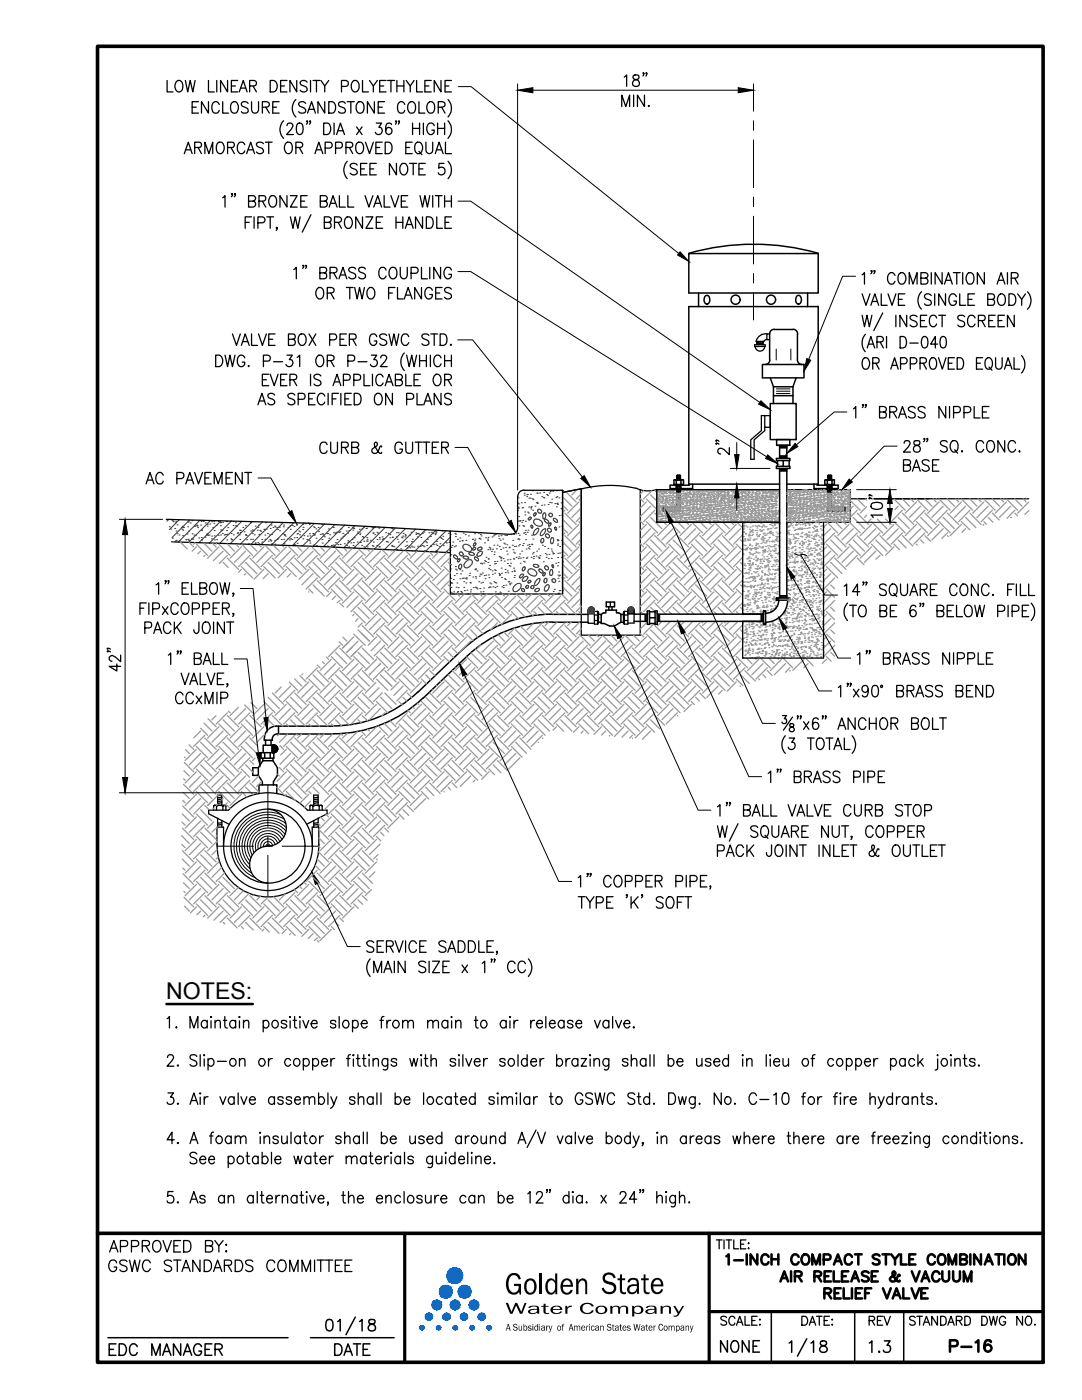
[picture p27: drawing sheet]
<svg xmlns="http://www.w3.org/2000/svg" width="216mm" height="279mm" viewBox="0 0 216 279" stroke-linecap="round" stroke-linejoin="round" font-family="sans-serif">
<defs><g id="words">
<text font-size="7.1" x="100.7" y="258.3">GoldenState</text>
<g font-size="6.2">
<text x="141.5" y="92.1">2&quot;</text>
<text x="177.1" y="104.4" transform="rotate(-90 177.1 104.4)">10&quot;</text>
<text x="25" y="135.1" transform="rotate(-90 25 135.1)">42&quot;</text>
</g>
<g font-size="5.7">
<text x="20.8" y="251.2">APPROVED BY:</text>
<text x="20.5" y="255.1">GSWC STANDARDS COMMITTEE</text>
<text x="172.2" y="271.3">1.3</text>
</g>
<g font-size="5.3">
<text x="62.4" y="91.7">CURB &amp; GUTTER</text>
<text x="27.9" y="97.7">AC PAVEMENT</text>
<text x="20.5" y="271.6">EDC MANAGER DATE</text>
<text x="142.5" y="270.9">NONE</text>
<text x="188.4" y="270.9">P-16</text>
</g>
<text font-size="4.9" x="172.2" y="265.6">REV</text>
<text font-size="4.6" x="33.2" y="199.3">NOTES:</text>
<text font-size="3.7" x="100.8" y="262.2">Water Company</text>
<text font-size="2.3" x="100.9" y="265.6">A Subsidiary of American States Water Company</text>
</g></defs>
<!-- layer: CENTER -->
<g fill="none" stroke="#000" stroke-width=".2">
<path d="M150.4 16.7v5.5M150.4 24.1v1.9M150.4 27.9v9.5M150.4 39.3v1.9M150.4 43.2v9.5M150.4 54.6v1.9M150.4 58.4v5.5M23.8 103.6h8.7M53.5 156.6v8.4M43.3 168.9h7.3M52.5 168.9h1.9M53.5 166.9v1.9"/>
<path d="M53.5 170.7v8.3M56.3 168.9h7.3"/>
</g>
<!-- layer: 1A_STRUCTURE -->
<g fill="none" stroke="#000" stroke-width=".25">
<path d="M44.3 159.9h-.9M44.3 159.5l-.9 .1M44.3 159.1l-.9 .1M63.5 159.1l-.9 .1M63.5 159.5l-.9 .1M63.5 159.9h-.9M42.6 160.9l.1-.2h2.2l.2 .2M42.6 160.9v.8M43.2 160.9v.8M43.3 168.7v-3.6h1.3v3.9M43.3 168.4a10.1 10.1 0 0 0 10.2 10.6 10.1 10.1 0 0 0 10.1-10.6M43.4 160.7v-2h.9v2"/>
<path d="M43.4 163.3v1.8M44.3 164.6h-.9M44.3 164.2l-.9 .1M44.3 163.8v1.3M44.3 160.2l-.9 .1M44.5 160.9h.1M44.5 160.9v.8M44.5 160.9a.36 .36 0 0 1 .6 0M44.5 160.9a1.25 1.25 0 0 0-1.3 0 .36 .36 0 0 0-.6 0M45.1 160.9v.8M45.6 161.7h-4v.7l4.1 2.1M45.6 161.7a10.6 10.6 0 0 1 15.7 0h4v.7l-4.1 2.1"/>
<path d="M53.5 161.5a3.7 3.7 0 0 1 3.6 3.7 3.7 3.7 0 0 1-3.6 3.6 3.7 3.7 0 0 0-3.7 3.7 3.7 3.7 0 0 0 3.7 3.7M62.4 160.9h.1M62.4 160.9v.8M62.6 160.7v-2h.9v2M62.6 163.8v1.3M63.5 163.3v1.8M63.5 164.2l-.9 .1M63.5 164.6h-.9M63.5 160.2l-.9 .1M63.6 168.7v-3.6h-1.3v3.9M63.7 160.9v.8M63.7 160.9a.36 .36 0 0 1 .6 0"/>
<path d="M63.7 160.9a1.23 1.23 0 0 0-1.2 0 .36 .36 0 0 0-.7 0M64.3 160.9l-.1-.2h-2.3l-.1 1M64.3 160.9v.8"/>
<circle cx="53.5" cy="168.9" r="8.9"/>
<circle cx="53.5" cy="168.9" r="7.4"/>
</g>
<!-- layer: 2 -->
<g fill="none" stroke="#000" stroke-width=".25">
<path d="M150.6 68.8h2.1v.3h-2.1zM150.7 69.1a.95 .95 0 0 0 .9 1 .95 .95 0 0 0 1-1M153.1 66.6a1.97 1.97 0 0 0-2.2 1.5h1.5l.4-.3 .3-.1M153.6 66.6h-.6v1.2h.6M103.3 99.1v6.3M103.3 99.1a1.25 1.25 0 0 1 1.3-1.3h7.7v20.7M116 97.6l-3.7 .7v20.2M116 97.6v29.2h11.7v-29M116 97.6l-3.7 .7M126.9 97.5a23.5 23.5 0 0 0-10.9 .1M126.9 97.4l.9 .4M131 97.7v6.5h24.6h-24.6v-6.5h24.6z"/>
<path d="M131.1 97.7l-1.7 .3-1.6-.2M152.6 82.9h1.1v2.4h-1.1zM152.6 82.9h-.7v3.1l-2.1 1.8v3.9h.7v-3.9l2.1-1.8v-.7M157 97.7h12.7v6.5h-12.7M169.7 99.5h3.2M174.4 99.5h30.9M33.2 103.6l28.3 .8 40.5 2.3M34.2 108.1l29.7 1 26 1.2M89.9 106v12.5h22.4M103.3 105.4a1.25 1.25 0 0 1-1.3 1.2M148.2 104.2v18.4M164.3 104.2v27.1h-16.1v-7.3"/>
</g>
<!-- layer: 1A_EARTH -->
<g fill="none" stroke="#999" stroke-width=".25">
<path d="M112.3 99.2l1.8 1.8M112.9 98.1l2.1 2.1M115.1 97.7l-1 1.1M115.5 99.6l.5 .5M116 98.6l-1 1M127.7 99.5l.7 .7M128.4 97.9l-.7 .7M129 99.6l2 2.1M129.8 98.8l1.2 1.2M130.1 97.9l-1.7 1.7M130.7 97.9l.3 .4M169.7 99.9l1.9 1.9"/>
<path d="M178.4 99.6l2.2 2.2M180 99.5l1.5 1.5M181.7 99.5l.6 .7M182.4 99.5l-.1 .1M182.9 99.6l2.2 2.2M184.5 99.5l1.5 1.5M186.2 99.5l.6 .7M186.8 99.5v.1M187.4 99.6l2.2 2.2M189 99.5l1.4 1.5M190.7 99.5l.6 .7M191.3 99.5v.1"/>
<path d="M191.8 99.6l2.3 2.2M193.5 99.5l1.4 1.5M195.1 99.5l.7 .7M195.8 99.5v.1M196.3 99.6l2.3 2.2M198 99.5l1.4 1.5M199.7 99.5l.6 .7M200.3 99.5v.1M200.8 99.6l2.3 2.2M202.5 99.5l1.4 1.5M204.2 99.5l.6 .7M204.8 99.5v.1"/>
<path d="M34.6 108.1l-.1 .2M36 108.2l1.4 1.4M37.7 108.3l.9 .8M38.9 108.3l-.3 .3M39.2 109.1l-.9 .9M39.2 108.6l2.2 2.2M40 110l-.5 .5M40.7 108.4l1.6 1.6M40.9 110.8l-.2 .3M42.4 108.5l.7 .6M43.2 108.5l-.1 .1M43.7 109.1l-2.3 2.3"/>
<path d="M43.7 108.6l2.2 2.2M44.5 110l-1.9 1.9M44.5 112.2l1 1.1M45.4 110.8l-1.6 1.7M45.4 108.6l1.4 1.4M45.4 111.4l2.2 2.2M47.1 108.6l.5 .5M48.2 109.1l-2.3 2.3M48.2 113.6l-.6 .6M48.2 113.1l2.2 2.2M48.3 108.7l2.1 2.1M49 110l-2.2 2.2"/>
<path d="M49 114.5l-.2 .2M49 112.2l2.3 2.3M49.9 110.8l-2.3 2.3M49.9 111.4l2.2 2.2M50 108.8l1.3 1.2M51.8 108.8l.3 .3M52.6 109.1l-2.2 2.3M52.6 113.6l-1.9 2M52.6 113.1l2.3 2.2M52.9 108.9l2 1.9M53.5 110l-2.2 2.2M53.5 114.5l-1 1"/>
<path d="M53.5 112.2l2.2 2.3M54.3 110.8l-2.2 2.3M54.3 111.4l2.3 2.2M54.7 108.9l1 1.1M56.5 109l.1 .1M57.1 109.1l-2.2 2.3M57.1 113.6l-1.6 1.7M57.1 113.1l2 2M57.6 109.1l1.8 1.7M58 110l-2.3 2.2M58 114.5l-.7 .7M58 112.2l2.2 2.3"/>
<path d="M58.8 110.8l-2.2 2.3M58.8 111.4l2.3 2.2M59.4 109.1l.8 .9M61.6 109.2l-2.2 2.2M61.6 113.6l-1.9 2M61.6 118.1v.1M61.6 117.6l.9 .8M61.6 113.1l2.3 2.2M62.3 109.2l1.6 1.6M62.5 110l-2.3 2.2M62.5 114.5l-2.3 2.2M62.5 116.7l2.2 2.3"/>
<path d="M62.5 112.2l2.2 2.3M63.3 110.8l-2.2 2.3M63.3 115.3l-2.2 2.3M63.3 115.9l2.3 2.2M63.3 111.4l2.3 2.2M64 109.3l.7 .7M65.9 109.4l-2 2M66.1 113.6l-2.2 2.3M66.1 118.1l-.9 1M66.1 117.6l2.3 2.2M66.1 113.1l2.3 2.2M67 110l-2.3 2.2"/>
<path d="M67 114.5l-2.3 2.2M67 119l-.7 .6M67 109.4l1.4 1.4M67 116.7l2.2 2.3M67 112.2l2.2 2.3M67.8 110.8l-2.2 2.3M67.8 115.3l-2.2 2.3M67.8 119.8l-.5 .5M67.8 115.9l2.2 2.2M67.8 111.4l2.2 2.2M68.7 109.5l.5 .5M70.2 109.5l-1.8 1.9"/>
<path d="M70.6 113.6l-2.2 2.3M70.6 118.1l-2.2 2.3M70.6 117.6l2.3 2.2M70.6 113.1l2.3 2.2M71.4 110l-2.2 2.2M71.4 114.5l-2.2 2.2M71.4 119l-2.2 2.2M71.4 116.7l2.3 2.3M71.4 112.2l2.3 2.3M71.6 109.6l1.3 1.2M72.3 110.8l-2.3 2.3M72.3 115.3l-2.3 2.3"/>
<path d="M72.3 119.8l-2.3 2.3M72.3 115.9l2.2 2.2M72.3 111.4l2.2 2.2M73.4 109.7l.3 .3M74.5 109.7l-1.6 1.7M75.1 113.6l-2.2 2.3M75.1 118.1l-2.2 2.3M75.1 117.6l2.3 2.2M75.1 113.1l2.3 2.2M75.9 110l-2.2 2.2M75.9 114.5l-2.2 2.2M75.9 119l-2.2 2.2"/>
<path d="M75.9 116.7l2.3 2.3M75.9 112.2l2.3 2.3M76.3 109.8l1.1 1M76.8 110.8l-2.3 2.3M76.8 115.3l-2.3 2.3M76.8 119.8l-2.3 2.3M76.8 115.9l2.2 2.2M76.8 111.4l2.2 2.2M78 109.9l.2 .1M78.9 109.9l-1.5 1.5M79.6 113.6l-2.2 2.3M79.6 118.1l-2.2 2.3"/>
<path d="M79.6 117.6l2.3 2.2M79.6 113.1l2.3 2.2M80.4 110l-2.2 2.2M80.4 114.5l-2.2 2.2M80.4 119l-2.2 2.2M80.4 116.7l2.3 2.3M80.4 112.2l2.3 2.3M81 110l.9 .8M81.3 110.8l-2.3 2.3M81.3 115.3l-2.3 2.3M81.3 119.8l-2.3 2.3M81.3 115.9l2.2 2.2"/>
<path d="M81.3 111.4l2.2 2.2M83.2 110l-1.3 1.4M84.1 113.6l-2.2 2.3M84.1 118.1l-2.2 2.3M84.1 117.6l2.2 2.2M84.1 113.1l2.2 2.2M84.8 110.1l-2.1 2.1M84.9 114.5l-2.2 2.2M84.9 119l-2.2 2.2M84.9 116.7l2.3 2.3M84.9 112.2l2.3 2.3M85.7 110.1l.6 .7"/>
<path d="M85.8 110.8l-2.3 2.3M85.8 115.3l-2.3 2.3M85.8 119.8l-2.3 2.3M85.8 115.9l2.2 2.2M85.8 111.4l2.2 2.2M87.5 110.2l-1.2 1.2M88.6 113.6l-2.3 2.3M88.6 118.1l-2.3 2.3M88.6 117.6l2.2 2.2M88.6 113.1l1.3 1.3M89.1 110.3l-1.9 1.9M89.4 114.5l-2.2 2.2"/>
<path d="M89.4 119l-2.2 2.2M89.4 116.7l.5 .5M89.4 112.2l.5 .5M89.9 111.2l-1.9 1.9M89.9 115.7l-1.9 1.9M90.2 119.8l-2.2 2.3M91.3 118.5l.4 .5M92.7 118.5l-1.9 1.9M93.9 119l-2.2 2.2M94.1 118.5l1.2 1.3M94.8 119.8l-2.3 2.3M95.7 118.5l.5 .5"/>
<path d="M97.1 118.5l-1.8 1.9M98.4 119l-2.2 2.2M98.5 118.5l1.3 1.3M99.3 119.8l-2.3 2.3M100.2 118.5l.5 .5M101.6 118.5l-1.8 1.9M102.9 119l-2.2 2.2M103 118.5l1.3 1.3M103.7 119.8l-2.2 2.3M104.7 118.5l.4 .5M106.1 118.5l-1.8 1.9M107.4 119l-2.3 2.2"/>
<path d="M107.5 118.5l1.3 1.3M108.2 119.8l-2.2 2.3M109.2 118.5l.4 .5M110.6 118.5l-1.8 1.9M111.9 119l-2.3 2.2M112 118.5l1.3 1.3M112.3 114.3l1 1M112.3 109.8l1 1M112.3 105.3l1 1.1M112.3 100.8l1 1M112.3 117.1l1.8 1.9M112.3 112.6l1.8 1.9"/>
<path d="M112.3 108.1l1.8 1.9M112.3 103.6l1.8 1.9M112.7 119.8l-2.2 2.3M112.7 101.8l-.4 .5M112.7 106.4l-.4 .4M112.7 110.8l-.4 .5M112.7 115.3l-.4 .5M112.7 115.9l2.3 2.2M112.7 111.4l2.3 2.2M112.7 106.9l2.3 2.2M112.7 102.4l2.3 2.3M115.5 100.2l-2.2 2.2"/>
<path d="M115.5 104.7l-2.2 2.2M115.5 113.6l-2.2 2.3M115.5 118.1l-2.2 2.3M115.5 104.1l.5 .5M115.5 109.1l-2.2 2.3M115.5 117.6l.5 .4M115.5 113.1l.5 .5M115.5 108.6l.5 .5M116 114.9l-1.9 1.8M116 119.4l-1.9 1.8M116 103.1l-1 1M116 107.5l-1 1.1"/>
<path d="M116 112l-1 1.1M116 116.5l-1 1.1M116 101.4l-1.9 1.9M116 105.8l-1.9 2M116 110.4l-1.9 1.8M127.7 117.4l.7 .7M127.7 113l.7 .6M127.7 108.5l.7 .6M127.7 104l.7 .7M129 100.2l-1.3 1.2M129 109.1l-1.3 1.3M129 113.6l-1.3 1.3"/>
<path d="M129 104.7l-1.3 1.2M129 118.1l-1.3 1.3M129 117.6l2.2 2.2M129 113.1l2.2 2.2M129 108.6l2.2 2.2M129 104.1l2.2 2.3M129.8 101l-2.1 2.1M129.8 110l-2.1 2.1M129.8 114.5l-2.1 2.1M129.8 105.5l-2.1 2.1M129.8 119l-2.1 2M129.8 116.7l2.3 2.3"/>
<path d="M129.8 112.2l2.3 2.3M129.8 107.8l2.3 2.2M129.8 103.3l2.3 2.2M130.7 110.8l-2.3 2.3M130.7 115.3l-2.3 2.3M130.7 101.8l-2.3 2.3M130.7 106.4l-2.3 2.2M130.7 119.8l-2.3 2.3M130.7 115.9l2.2 2.2M130.7 111.4l2.2 2.2M130.7 106.9l2.2 2.2M130.7 102.4l.3 .4"/>
<path d="M132.5 104.2l.4 .5M133.5 104.7l-2.3 2.2M133.5 109.1l-2.3 2.3M133.5 118.1l-2.3 2.3M133.5 113.6l-2.3 2.3M133.5 117.6l2.2 2.2M133.5 113.1l2.2 2.2M133.5 108.6l2.2 2.2M133.6 104.2l2.1 2.2M134.3 105.5l-2.2 2.3M134.3 110l-2.2 2.2M134.3 114.5l-2.2 2.2"/>
<path d="M134.3 119l-2.2 2.2M134.3 116.7l2.3 2.3M134.3 112.2l2.3 2.3M134.3 107.8l2.3 2.2M135.2 106.4l-2.3 2.2M135.2 110.8l-2.3 2.3M135.2 115.3l-2.3 2.3M135.2 119.8l-2.3 2.3M135.2 115.9l2.2 2.2M135.2 111.4l2.2 2.2M135.2 106.9l2.2 2.2M135.3 104.2l1.3 1.3"/>
<path d="M137 104.2l.4 .5M138 104.7l-2.3 2.2M138 113.6l-2.3 2.3M138 109.1l-2.3 2.3M138 118.1l-2.3 2.3M138 117.6l2.2 2.2M138 113.1l2.2 2.2M138 108.6l2.2 2.2M138.1 104.2l2.1 2.2M138.8 105.5l-2.2 2.3M138.8 110l-2.2 2.2M138.8 114.5l-2.2 2.2"/>
<path d="M138.8 119l-2.2 2.2M138.8 116.7l2.2 2.3M138.8 112.2l2.2 2.3M138.8 107.8l2.2 2.2M139.6 106.4l-2.2 2.2M139.6 110.8l-2.2 2.3M139.6 115.3l-2.2 2.3M139.6 119.8l-2.2 2.3M139.6 115.9l2.3 2.2M139.6 111.4l2.3 2.2M139.6 106.9l2.3 2.2M139.8 104.2l1.2 1.3"/>
<path d="M141.5 104.2l.4 .5M142.4 109.1l-2.2 2.3M142.4 104.7l-2.2 2.2M142.4 113.6l-2.2 2.3M142.4 118.1l-2.2 2.3M142.4 117.6l2.3 2.2M142.4 113.1l2.3 2.2M142.4 108.6l2.3 2.2M142.6 104.2l2.1 2.2M143.3 105.5l-2.3 2.3M143.3 110l-2.3 2.2M143.3 114.5l-2.3 2.2"/>
<path d="M143.3 119l-2.3 2.2M143.3 116.7l2.2 2.3M143.3 112.2l2.2 2.3M143.3 107.8l2.2 2.2M144.1 106.4l-2.2 2.2M144.1 110.8l-2.2 2.3M144.1 115.3l-2.2 2.3M144.1 119.8l-2.2 2.3M144.1 115.9l2.3 2.2M144.1 111.4l2.3 2.2M144.1 106.9l2.3 2.2M144.3 104.2l1.2 1.3"/>
<path d="M146 104.2l.4 .5M146.9 104.7l-2.2 2.2M146.9 109.1l-2.2 2.3M146.9 113.6l-2.2 2.3M146.9 118.1l-2.2 2.3M146.9 117.6l1.3 1.2M146.9 113.1l1.3 1.3M146.9 108.6l1.3 1.3M147.1 104.2l1.1 1.2M147.8 105.5l-2.3 2.3M147.8 110l-2.3 2.2M147.8 114.5l-2.3 2.2"/>
<path d="M147.8 119l-2.3 2.2M147.8 116.7l.4 .4M147.8 112.2l.4 .5M147.8 107.8l.4 .4M148.2 106.7l-1.8 1.9M148.2 111.2l-1.8 1.9M148.2 115.8l-1.8 1.8M164.9 104.7l-.6 .5M164.9 109.1l-.6 .6M164.9 113.6l-.6 .6M164.9 118.1l-.6 .6M164.9 117.6l1.6 1.6"/>
<path d="M164.9 113.1l2.3 2.2M164.9 108.6l2.3 2.2M165 104.2l2.2 2.2M165.8 105.5l-1.5 1.4M165.8 110l-1.5 1.4M165.8 114.5l-1.5 1.4M165.8 119l-1.5 1.4M165.8 116.7l.7 .8M165.8 112.2l2.2 2.3M165.8 107.8l2.2 2.2M166.6 106.4l-2.3 2.2M166.6 110.8l-2.3 2.3"/>
<path d="M166.6 115.3l-2.3 2.3M166.6 119.8l-2.3 2.3M166.6 111.4l2.2 2.2M166.6 106.9l2.2 2.2M166.7 104.2l1.3 1.3M168.4 104.2l.4 .5M169.4 104.7l-2.2 2.2M169.4 109.1l-2.2 2.3M169.4 108.6l2.2 2.2M169.5 104.2l2.1 2.2M170.3 101l-.6 .6M170.3 105.5l-2.3 2.3"/>
<path d="M170.3 110l-2.3 2.2M170.3 107.8l2.2 2.2M171.1 101.8l-1.4 1.5M171.1 106.4l-2.3 2.2M171.1 110.8l-2.3 2.3M171.1 111.4l1.3 1.3M171.1 106.9l2.2 2.2M173.9 104.7l-2.3 2.2M173.9 109.1l-2.3 2.3M173.9 108.6l2.2 2.2M174.7 105.5l-2.2 2.3M174.7 110l-2.2 2.2"/>
<path d="M174.7 107.8l2.3 2.2M175.6 106.4l-2.3 2.2M175.6 110.8l-.8 .8M175.6 106.9l2.2 2.2M178.4 104.7l-2.3 2.2M178.4 109.1l-1.7 1.7M178.4 108.6l1.1 1.1M178.4 104.1l2.2 2.3M179.2 105.5l-2.2 2.3M179.2 107.8l1.6 1.6M179.2 103.3l2.3 2.2M180.1 101.8l-2.3 2.3"/>
<path d="M180.1 106.4l-2.3 2.2M180.1 106.9l2 2.1M180.1 102.4l2.2 2.3M182.9 100.2l-2.3 2.2M182.9 104.7l-2.3 2.2M182.9 108.6l.1 .2M182.9 104.1l2.2 2.3M183.7 101l-2.2 2.3M183.7 105.5l-2.2 2.3M183.7 107.8l.6 .6M183.7 103.3l2.3 2.2M184.6 101.8l-2.3 2.3"/>
<path d="M184.6 106.4l-2.3 2.2M184.6 106.9l1.1 1.1M184.6 102.4l2.2 2.3M187.4 100.2l-2.3 2.2M187.4 104.7l-2.3 2.2M187.4 104.1l2.2 2.3M188.2 101l-2.2 2.3M188.2 105.5l-2.2 2.3M188.2 103.3l2.2 2.2M189 101.8l-2.2 2.3M189 106.4l-1.1 1.1M189 106.9l.2 .2"/>
<path d="M189 102.4l2.3 2.3M191.8 100.2l-2.2 2.2M191.8 104.7l-2.2 2.2M191.8 104.1l1.7 1.6M192.7 101l-2.3 2.3M192.7 105.5l-.8 .7M192.7 103.3l2 2M193.5 101.8l-2.2 2.3M193.5 102.4l2.3 2.3M196.3 104.7l-.1 .1M196.3 100.2l-2.2 2.2M196.3 104.1l.5 .5"/>
<path d="M197.2 101l-2.3 2.3M197.2 103.3l.9 .9M198 102.4l1.4 1.4M198 101.8l-2.2 2.3M200.8 100.2l-2.2 2.2M201.7 103.3h.1M201.7 101l-2.3 2.3M202.5 101.8l-1.6 1.6M202.5 102.4l.6 .6M205.3 100.2l-2.2 2.2M205.3 101.9l-.8 .8M53.5 139.2l2.2 2.2"/>
<path d="M54.3 138.3l2.3 2.3M56.1 137.1l-1.2 1.2M57.7 136.1l1.7 1.7M58 136.9l-2.3 2.3M58 139.2l2.2 2.2M58.8 135.5l1.4 1.4M58.8 137.8l-2.2 2.2M58.8 138.3l2.3 2.3M59.8 134.8l1.3 1.3M60.4 134.5l-.2 .2M61.6 136.1l-2.2 2.2M61.6 135.5l2.3 2.3"/>
<path d="M62.5 136.9l-2.3 2.3M62.5 139.2l2.2 2.2M62.5 134.7l2.2 2.2M63.3 133.3l-2.2 2.2M63.3 137.8l-2.2 2.2M63.3 132.7l.6 .6M63.3 138.3l2.3 2.3M63.3 133.8l2.3 2.3M64.3 132.1l.4 .3M65.1 131.1l.5 .5M66.1 131.6l-2.2 2.2M66.1 136.1l-2.2 2.2"/>
<path d="M66.1 135.5l2.3 2.3M66.1 131l2.3 2.3M67 132.4l-2.3 2.3M67 136.9l-2.3 2.3M67 139.2l2.2 2.2M67 134.7l2.2 2.2M67 130.2l2.2 2.2M67.7 128.1l.7 .7M67.8 128.8l-2.2 2.2M67.8 133.3l-2.2 2.2M67.8 137.8l-2.2 2.2M67.8 138.3l2.2 2.3"/>
<path d="M67.8 133.8l2.2 2.3M67.8 129.3l2.2 2.3M67.8 120.4l.8 .7M68.4 127.2l.8 .7M70.6 122.6l-.2 .3M70.6 127.1l-2.2 2.2M70.6 131.6l-2.2 2.2M70.6 136.1l-2.2 2.2M70.6 135.5l2.3 2.3M70.6 131l2.3 2.3M70.6 122.1l2.3 2.2M70.6 126.5l2.3 2.3"/>
<path d="M71.4 123.5l-.5 .5M71.4 127.9l-2.2 2.3 1.2-1.2M71.4 132.4l-2.2 2.3M71.4 136.9l-2.2 2.3M71.4 139.2l2.3 2.2M71.4 134.7l2.3 2.2M71.4 130.2l2.3 2.2M71.4 125.7l2.3 2.2M71.4 121.2l2.3 2.3M72.3 124.3l-.9 .9M72.3 128.8l-2.3 2.2M72.3 133.3l-2.3 2.2"/>
<path d="M72.3 137.8l-2.3 2.2M72.3 138.3l2.2 2.3M72.3 133.8l2.2 2.3M72.3 129.3l2.2 2.3M72.3 124.9l2.2 2.2M72.3 120.4l2.2 2.2M75 136.2l-2.1 2.1M75 131.6l-2.1 2.2M75.1 122.6l-2.2 2.3M75.1 127.1l-1.6 1.6M75.1 135.5l2.3 2.3M75.1 131l2.3 2.3"/>
<path d="M75.1 126.5l2.3 2.3M75.1 122.1l2.3 2.2M75.6 132.8l.3-.4-2.2 2.3 .2-.2M75.6 137.3l-1.9 1.9M75.9 123.5l-2.2 2.2M75.9 127.9l-1.8 2M75.9 139.2l2.3 2.2M75.9 134.7l2.3 2.2-1.2-1.2M75.9 130.2l2.3 2.2M75.9 125.7l2.3 2.2M75.9 121.2l2.3 2.3M76.3 138.3l-1.8 1.7"/>
<path d="M76.8 124.3l-2.3 2.2M76.8 128.8l-2.1 2.1M76.8 133.3l-2.3 2.2M76.8 138.3l2.2 2.3M76.8 133.8l2.2 2.3M76.8 129.3l2.2 2.3M76.8 124.9l2.2 2.2M76.8 120.4l2.2 2.2M79.6 136.1l-1.6 1.6M79.6 122.6l-2.2 2.3M79.6 127.1l-2.2 2.2M79.6 131.6l-2.2 2.2"/>
<path d="M79.6 135.5l2.3 2.3M79.6 131l2.3 2.3M79.6 126.5l2.3 2.3M79.6 122.1l2.3 2.2M80.4 123.5l-2.2 2.2M80.4 127.9l-2.2 2.3M80.4 132.4l-2.2 2.3M80.4 136.9l-1.8 1.9M80.4 139.2l.8 .8M80.4 134.7l2.3 2.2M80.4 130.2l2.3 2.2M80.4 125.7l2.3 2.2"/>
<path d="M80.4 121.2l2.3 2.3M81.3 133.3l-2.3 2.2M81.3 124.3l-2.3 2.2M81.3 128.8l-2.3 2.2M81.3 137.8l-2.1 2.1M81.3 138.3l.9 .9M81.3 133.8l2.2 2.3M81.3 129.3l2.2 2.3M81.3 124.9l2.2 2.2M81.3 120.4l2.2 2.2M84.1 131.6l-2.2 2.2M84.1 136.1l-2.2 2.2"/>
<path d="M84.1 122.6l-2.2 2.3M84.1 127.1l-2.2 2.2M84.1 135.5l1 1M84.1 131l2.2 2.3M84.1 126.5l2.2 2.3M84.1 122.1l2.2 2.2M84.9 123.5l-2.2 2.2M84.9 127.9l-2.2 2.3M84.9 132.4l-2.2 2.3M84.9 139.2l2.3 2.2M84.9 134.7l1 1M84.9 130.2l2.3 2.2"/>
<path d="M84.9 125.7l2.3 2.2M84.9 121.2l2.3 2.3M85.8 128.8l-2.3 2.2M85.8 124.3l-2.3 2.2M85.8 133.3l-2.3 2.2M85.8 138.3l2.2 2.3M85.8 133.8l1 1.1M85.8 129.3l2.2 2.3M85.8 124.9l2.2 2.2M85.8 120.4l2.2 2.2M86.2 137.6l.1 .2M87.1 136.8l.1 .1"/>
<path d="M87.9 136l.1 .1M88.6 127.1l-2.3 2.2M88.6 131.6l-2.3 2.2M88.6 136.1l-2.3 2.2M88.6 122.6l-2.3 2.3M88.6 135.5l2.2 2.3M88.6 131l1.1 1.1M88.6 126.5l2.2 2.3M88.6 122.1l2.2 2.2M89.4 127.9l-2.2 2.3M89.4 123.5l-2.2 2.2M89.4 136.9l-2.2 2.3"/>
<path d="M89.4 139.2l2.3 2.2M89.4 134.7l2.3 2.2M89.4 130.2l1.1 1.1M89.4 125.7l2.3 2.2M89.4 121.2l2.3 2.3M90.2 137.8l-2.2 2.2M90.2 124.3l-2.2 2.2M90.2 128.8l-2.2 2.2M90.2 138.3l2.3 2.3M90.2 133.8l2.3 2.3M90.2 129.3l1.2 1.2M90.2 124.9l2.3 2.2"/>
<path d="M90.2 120.4l2.3 2.2M90.8 133.2v.1M91.7 132.4h.1M93.1 122.6l-2.3 2.3M93.1 127.1l-2.3 2.2M93.1 131.6l-2.3 2.2M93.1 136.1l-2.3 2.2M93.1 135.5l2.2 2.3M93.1 126.5l1.3 1.4M93.1 122.1l2.2 2.2M93.1 131.1l2.2 2.2M93.9 123.5l-2.2 2.2"/>
<path d="M93.9 127.9l-2.2 2.3M93.9 136.9l-2.2 2.3M93.9 132.4l-2.2 2.3M93.9 139.2l2.3 2.2M93.9 134.7l2.3 2.2M93.9 125.7l1.5 1.5M93.9 121.2l2.3 2.3M94 130.3l2.2 2.1M94.8 124.3l-2.3 2.2M94.8 133.3l-2.3 2.2M94.8 137.8l-2.3 2.2M94.8 138.3l2.2 2.3"/>
<path d="M94.8 133.8l2.2 2.3M94.8 124.9l1.6 1.6M94.8 120.4l2.2 2.2M94.9 129.5l2.1 2.1M96 128.7l-.7 .6M97.6 122.6l-2.3 2.3M97.6 131.6l-2.3 2.2M97.6 136.1l-2.3 2.2M97.6 135.5l2.2 2.3M97.6 131l2.2 2.3M97.6 122.1l2.2 2.2M98.3 127.3l1.5 1.5"/>
<path d="M98.4 123.5l-2.2 2.2M98.4 132.4l-2.2 2.3M98.4 136.9l-2.2 2.3M98.4 127.9l-2.2 2.3M98.4 139.2l2.3 2.2M98.4 134.7l2.3 2.2M98.4 130.2l2.3 2.2M98.4 121.2l2.3 2.3M99.3 128.8l-2.3 2.2M99.3 133.3l-2.3 2.2M99.3 137.8l-2.3 2.2M99.3 124.3l-1.4 1.4"/>
<path d="M99.3 138.3l2.2 2.3M99.3 133.8l2.2 2.3M99.3 129.3l2.2 2.3M99.3 124.9h.1M99.3 120.4l2.2 2.2M99.4 126.7l1.3 1.2M100.5 126.1l1 1M102.1 127.1l-2.3 2.2M102.1 136.1l-2.3 2.2M102.1 131.6l-2.3 2.2M102.1 122.6l-2.1 2M102.1 135.5l2.2 2.3"/>
<path d="M102.1 131l2.2 2.3M102.1 126.5l2.2 2.3M102.1 122.1l1.3 1.4M102.7 125.4l-1.2 1.1M102.9 127.9l-2.2 2.3M102.9 136.9l-2.2 2.3M102.9 132.4l-2.2 2.3M102.9 123.5l-.3 .2M102.9 139.2l2.2 2.2M102.9 134.7l2.2 2.2M102.9 130.2l2.2 2.2M102.9 125.7l2.2 2.2"/>
<path d="M102.9 121.2l1.9 2M103.7 128.8l-2.2 2.2M103.7 137.8l-2.2 2.2M103.7 133.3l-2.2 2.2M103.7 138.3l2.3 2.3M103.7 133.8l2.3 2.3M103.7 129.3l2.3 2.3M103.7 120.4l2.3 2.2M103.9 125l2.1 2.1M106.4 124.5l-1.3 1.2M106.5 122.6l-.2 .3M106.5 131.6l-2.2 2.2"/>
<path d="M106.5 136.1l-2.2 2.2M106.5 127.1l-2.2 2.2M106.5 135.5l2.3 2.3M106.5 131l2.3 2.3M106.5 126.5l2.3 2.3M106.5 122.1l.8 .6M107.4 132.4l-2.3 2.3M107.4 136.9l-2.3 2.3M107.4 127.9l-2.3 2.3M107.4 139.2l2.2 2.2M107.4 134.7l2.2 2.2M107.4 130.2l2.2 2.2"/>
<path d="M107.4 125.7l2.2 2.2M107.4 121.2l1.4 1.4M108.2 124.3l-2.2 2.2M108.2 133.3l-2.2 2.2M108.2 137.8l-2.2 2.2M108.2 128.8l-2.2 2.2M108.2 138.3l2.3 2.3M108.2 133.8l2.3 2.3M108.2 129.3l2.3 2.3M108.2 124.9l2.3 2.2M108.2 120.4l2.2 2.2M108.7 124.2l.1 .1"/>
<path d="M109.5 124.2l-.7 .7M111 127.1l-2.2 2.2M111 131.6l-2.2 2.2M111 136.1l-2.2 2.2M111 135.5l2.3 2.3M111 131l2.3 2.3M111 126.5l2.3 2.3M111 122.1l.6 .5M111.2 124.2l-1.6 1.5M111.9 127.9l-2.3 2.3M111.9 132.4l-2.3 2.3M111.9 136.9l-2.3 2.3"/>
<path d="M111.9 139.2l2.2 2.2M111.9 134.7l2.2 2.2M111.9 130.2l2.2 2.2M111.9 125.7l2.2 2.2M111.9 121.2l1.4 1.4M112.7 128.8l-2.2 2.2M112.7 133.3l-2.2 2.2M112.7 124.3l-2.2 2.2M112.7 137.8l-2.2 2.2M112.7 138.3l2.3 2.3M112.7 133.8l2.3 2.3M112.7 129.3l2.3 2.3"/>
<path d="M112.7 124.9l2.3 2.2M112.7 120.4l2.2 2.2M113.1 124.2l.2 .1M113.9 124.2l-.6 .7M115.5 127.1l-2.2 2.2M115.5 136.1l-2.2 2.2M115.5 131.6l-2.2 2.2M115.5 135.5l2.3 2.3M115.5 131l2.3 2.3M115.5 126.5l2.3 2.3M115.5 122.1l.5 .4M115.6 124.2l-1.5 1.5"/>
<path d="M116 120.5l-.3 .2M116 121l-1 1.1M116 125.5l-1 1M116.4 127.9l-2.3 2.3M116.4 132.4l-2.3 2.3M116.4 136.9l-2.3 2.3M116.4 139.2l2.2 2.2M116.4 134.7l2.2 2.2M116.4 130.2l2.2 2.2M117.2 128.8l-2.2 2.2M117.2 133.3l-2.2 2.2M117.2 137.8l-2.2 2.2"/>
<path d="M117.2 138.3l2.3 2.3M117.2 133.8l2.3 2.3M117.2 129.3l2.3 2.3M117.4 126.8l1.2 1.1M119.1 126.8l.4 .3M120 131.6l-2.2 2.2M120 127.1l-2.2 2.2M120 136.1l-2.2 2.2M120 135.5l2.2 2.3M120 131l2.2 2.3M120.3 126.8l1.9 2M120.8 127.9l-2.2 2.3"/>
<path d="M120.8 132.4l-2.2 2.3M120.8 136.9l-2.2 2.3M120.8 139.2l2.3 2.2M120.8 134.7l2.3 2.2M120.8 130.2l2.3 2.2M121.7 128.8l-2.2 2.2M121.7 133.3l-2.2 2.2M121.7 137.8l-2.2 2.2M121.7 138.3l2.2 2.3M121.7 133.8l2.2 2.3M121.7 129.3l2.2 2.3M121.9 126.8l1.2 1.1"/>
<path d="M123.6 126.8l.3 .3M124.5 127.1l-2.3 2.2M124.5 131.6l-2.3 2.2M124.5 136.1l-2.3 2.2M124.5 135.5l2.2 2.3M124.5 131l2.2 2.3M124.7 126.8l2 2M125.3 127.9l-2.2 2.3M125.3 132.4l-2.2 2.3M125.3 136.9l-2.2 2.3M125.3 139.2l2.3 2.2M125.3 134.7l2.3 2.2"/>
<path d="M125.3 130.2l2.3 2.2M126.2 128.8l-2.3 2.2M126.2 133.3l-2.3 2.2M126.2 137.8l-2.3 2.2M126.2 138.3l2.2 2.3M126.2 133.8l2.2 2.3M126.2 129.3l2.2 2.3M126.4 126.8l1.2 1.1M127.7 121.9l.7 .7M127.7 126.4l.7 .7M129 127.1l-2.3 2.2M129 131.6l-2.3 2.2"/>
<path d="M129 136.1l-2.3 2.2M129 122.1l.5 .5M129 131l2.2 2.3M129 135.5l2.2 2.3M129 126.5l2.2 2.3M129.1 124.2l-1.4 1.3M129.8 127.9l-2.2 2.3M129.8 132.4l-2.2 2.3M129.8 136.9l-2.2 2.3M129.8 121.2l1.4 1.4M129.8 130.2l2.3 2.2M129.8 139.2l2.3 2.2"/>
<path d="M129.8 134.7l2.3 2.2M129.8 125.7l2.3 2.2M130.7 124.3l-2.3 2.2M130.7 128.8l-2.3 2.2M130.7 133.3l-2.3 2.2M130.7 137.8l-2.3 2.2M130.7 124.9l2.2 2.2M130.7 120.4l2.2 2.2M130.7 129.3l2.2 2.3M130.7 138.3l2.2 2.3M130.7 133.8l2.2 2.3M131.1 124.2l.1 .1"/>
<path d="M131.9 124.2l-.7 .7M133.5 127.1l-2.3 2.2M133.5 131.6l-2.3 2.2M133.5 126.5l2.2 2.3M133.5 122.1l.5 .5M133.5 136.1l-2.3 2.2M133.5 135.5l2.2 2.3M133.5 131l2.2 2.3M133.6 124.2l-1.5 1.5M134.3 127.9l-2.2 2.3M134.3 132.4l-2.2 2.3M134.3 121.2l1.4 1.4"/>
<path d="M134.3 136.9l-2.2 2.3M134.3 139.2l2.3 2.2M134.3 134.7l2.3 2.2M134.3 130.2l2.3 2.2M134.3 125.7l2.3 2.2M135.2 124.3l-2.3 2.2M135.2 128.8l-2.3 2.2M135.2 133.3l-2.3 2.2M135.2 129.3l2.2 2.3M135.2 124.9l2.2 2.2M135.2 120.4l2.2 2.2M135.2 137.8l-2.3 2.2"/>
<path d="M135.2 138.3l2.2 2.3M135.2 133.8l2.2 2.3M135.6 124.2l.1 .1M136.4 124.2l-.7 .7M138 127.1l-2.3 2.2M138 131l2.2 2.3M138 122.1l.5 .5M138 131.6l-2.3 2.2M138 136.1l-2.3 2.2M138 135.5l2.2 2.3M138 126.5l2.2 2.3M138.1 124.2l-1.5 1.5"/>
<path d="M138.8 127.9l-2.2 2.3M138.8 121.2l1.4 1.4M138.8 132.4l-2.2 2.3M138.8 136.9l-2.2 2.3M138.8 139.2l.8 .7M138.8 134.7l2.2 2.2M138.8 130.2l2.2 2.2M138.8 125.7l2.2 2.2M139.6 124.3l-2.2 2.2M139.6 128.8l-2.2 2.2M139.6 133.8l2.3 2.3M139.6 129.3l2.3 2.3"/>
<path d="M139.6 120.4l2.2 2.2M139.6 133.3l-2.2 2.2M139.6 137.8l-2.2 2.2M139.6 138.3l1.1 1.1M139.6 124.9l2.3 2.2M140.1 124.2l.1 .1M140.9 124.2l-.7 .7M142.4 126.5l2.3 2.3M142.4 122.1l.6 .5M142.4 127.1l-2.2 2.2M142.4 131.6l-2.2 2.2M142.4 136.1l-2.2 2.2"/>
<path d="M142.4 135.5l2.3 2.3M142.4 131l2.3 2.3M142.6 124.2l-1.6 1.5M143.3 125.7l2.2 2.2M143.3 121.2l1.3 1.4M143.3 127.9l-2.3 2.3M143.3 132.4l-2.3 2.3M143.3 136.9l-2.3 2.3M143.3 134.7l2.2 2.2M143.3 130.2l2.2 2.2M144.1 124.3l-2.2 2.2M144.1 124.9l2.3 2.2"/>
<path d="M144.1 120.4l2.2 2.2M144.1 128.8l-2.2 2.2M144.1 133.3l-2.2 2.2M144.1 137.8l-.7 .7M144.1 133.8l2.3 2.3M144.1 129.3l2.3 2.3M144.6 124.2l.1 .1M145.4 124.2l-.7 .7M146.9 131l2.3 2.3M146.9 122.1l.5 .5M146.9 127.1l-2.2 2.2M146.9 131.6l-2.2 2.2"/>
<path d="M146.9 136.1l-1.8 1.8M146.9 135.5l1.3 1.3M146.9 126.5l1.3 1.3M147.1 124.2l-1.6 1.5M147.8 121.2l.4 .4M147.8 127.9l-2.3 2.3M147.8 132.4l-2.3 2.3M147.8 136.9l-.1 .1M147.8 134.7l1.7 1.7M147.8 125.7l.4 .4M148.2 120.2l-1.8 1.9M148.2 124.7l-1.8 1.8"/>
<path d="M148.2 129.2l-1.8 1.8M148.6 133.3l-2.2 2.2M148.6 133.8l2.1 2.1M149 131.3l1 1.1M150.6 131.3l.3 .3M151.4 131.6l-2.2 2.2M151.4 135.5l.2 .2M151.8 131.3l1.9 2M152.3 134.7l.5 .5M152.3 132.4l-2.3 2.3M153.1 133.8l1 1M153.1 133.3l-2.2 2.2"/>
<path d="M153.4 131.3l1.1 1.1M155.1 131.3l.2 .3M155.9 131l2.3 2.3M155.9 131.6l-2.2 2.2M156.7 132.4l-2.2 2.3M157.6 133.3l-.9 .9M157.6 133.8l.1 .1M160.4 131.6l-2.2 2.2M160.7 131.3l1.5 1.6M161.2 132.4l-.8 .9M164.9 131l.9 1M164.9 126.5l1.6 1.7"/>
<path d="M164.9 122.6l-.6 .6M164.9 127.1l-.6 .5M164.9 131.6l-.8 .8M164.9 122.1l1.6 1.6M165.8 130.2l.7 .8M165.8 125.7l.7 .8M165.8 123.5l-1.5 1.4M165.8 127.9l-1.5 1.4M165.8 121.2l.7 .8M166.6 124.3l-2.3 2.2M166.6 128.8l-2.3 2.2M36.5 159.7l.4 .5"/>
<path d="M36.5 158.1l1.3 1.3M36.6 156.5l2 2M36.6 155.4l.3 .3M36.7 153.8l1.1 1.1M36.8 152.2l1.8 1.8M36.8 151.1l.1 .1M37 149.6l.8 .8M37.7 148.6l.9 .9M39.2 149.5l-2.3 2.3M39.2 154l-2.3 2.3M39.2 158.5l-2.3 2.3M39.2 158l2.2 2.2"/>
<path d="M39.2 153.5l2.2 2.2M39.2 149l2.2 2.2M40 145.9l-1.3 1.3M40 150.4l-2.2 2.2M40 154.9l-2.2 2.2M40 159.4l-2.2 2.2M40 145.3l1.4 1.4M40 157.1l2.3 2.3M40 152.6l2.3 2.3M40 148.1l2.3 2.3M40.7 144.3l1.6 1.6M40.9 146.7l-2.3 2.3"/>
<path d="M40.9 151.2l-2.3 2.3M40.9 155.7l-2.3 2.3M40.9 156.3l2.1 2.2M40.9 151.8l2.2 2.2M40.9 147.3l2.2 2.2M41.5 143.4l1.6 1.6M43.1 142.8l-.8 .9M43.7 145l-2.3 2.3M43.7 149.5l-2.3 2.3M43.7 154l-2.3 2.3M43.7 158.5l-2.3 2.3M43.7 158l2.2 2.2"/>
<path d="M43.7 153.5l2.2 2.2M43.7 149l2.2 2.2M43.7 144.5l2.2 2.2M44.5 145.9l-2.2 2.2M44.5 150.4l-2.2 2.2M44.5 154.9l-2.2 2.2M44.5 159.4l-.2 .2M44.5 157.1l2.3 2.3M44.5 152.6l2.3 2.3M44.5 148.1l2.3 2.3M44.5 143.7l2.3 2.2M45.4 142.3l-2.3 2.2"/>
<path d="M45.4 146.7l-2.3 2.3M45.4 151.2l-2.3 2.3M45.4 155.7l-2.3 2.3M45.4 156.3l2.2 2.2M45.4 151.8l2.2 2.2M45.4 147.3l2.2 2.2M45.4 142.8l2.2 2.2M45.6 141.9l.3 .4M47.6 141.2l-1.7 1.6M48.2 145l-2.3 2.3M48.2 149.5l-2.3 2.3M48.2 154l-2.3 2.3"/>
<path d="M48.2 158.5l-2.3 2.3M48.2 158l1.1 1.1M48.2 153.5l1.6 1.6M48.2 149l2.2 2.2M48.2 144.5l2.2 2.2M48.8 140.7l1.6 1.6M49 141.4l-2.2 2.3M49 145.9l-2.2 2.2M49 150.4l-2.2 2.2M49 154.9l-2.2 2.2M49 157.1l1.5 1.5M49 152.6l1.4 1.5"/>
<path d="M49 148.1l2.1 2.2M49 143.7l2.3 2.2M49.9 142.3l-2.3 2.2M49.9 146.7l-2.3 2.3M49.9 151.2l-2.3 2.3M49.9 155.7l-2.3 2.3M49.9 156.3l1.8 1.8M49.9 151.8l.7 .7M49.9 147.3l1.5 1.6M49.9 142.8l2.2 2.2M50.1 140.2l1.2 1.2M50.9 151.3l-.5 .5"/>
<path d="M51.6 154.9l-1.2 1.2M52.3 155.9l-1.1 1.1M52.6 140.6l-2.2 2.2M52.6 145l-2.2 2.3M52.6 144.5l1 1M52.6 140l2.3 2.3M52.9 146.5l-1.6 1.6M53.5 141.4l-2.2 2.3M53.5 143.7l1.3 1.2M54.3 142.3l-2.2 2.2M54.3 142.8l2.2 2.1M55.2 157.2l1.4 1.3"/>
<path d="M55.4 154.5l.3 .4M55.7 146.5l-.3 .3M55.7 153.1l.9 .9M55.9 148.8l.7 .7M57.1 140.6l-2.2 2.2M57.1 149.5l-1.1 1.2M57.1 154l-1.8 1.9M57.1 158.5l-.2 .3M57.1 158l1.8 1.7M57.1 153.5l2.3 2.2M57.1 149l2.3 2.2M57.1 144.5l.5 .4"/>
<path d="M57.1 140l2.3 2.3M57.4 146.5l-1.7 1.6M58 141.4l-2.3 2.3M58 150.4l-2.1 2.1M58 154.9l-2.3 2.2M58 157.1l2.2 2.3M58 152.6l2.2 2.3M58 148.1l2.2 2.3M58 143.7l1.3 1.2M58.8 155.7l-2.2 2.3M58.8 142.3l-2.2 2.2M58.8 146.7l-2.2 2.3"/>
<path d="M58.8 151.2l-2.2 2.3M58.8 156.3l2.3 2.2M58.8 151.8l2.3 2.2M58.8 147.3l2.3 2.2M58.8 142.8l2.1 2.1M59.2 146.5l.2 .2M60.2 146.5l-.8 .8M61.6 140.6l-2.2 2.2M61.6 149.5l-2.2 2.3M61.6 154l-2.2 2.3M61.6 158.5l-1.8 1.8M61.6 158l.5 .4"/>
<path d="M61.6 153.5l2.3 2.2M61.6 149l2.3 2.2M61.6 144.5l.5 .4M61.6 140l2.3 2.3M61.9 146.5l-1.7 1.6M62 159.9l-1.3 1.2M62.5 141.4l-2.3 2.3M62.5 150.4l-2.3 2.2M62.5 154.9l-2.3 2.2M62.5 157.1l1.2 1.2M62.5 152.6l2.2 2.3M62.5 148.1l2.2 2.3"/>
<path d="M62.5 143.7l1.2 1.2M63.3 151.2l-2.2 2.3M63.3 142.3l-2.2 2.2M63.3 146.7l-2.2 2.3M63.3 155.7l-2.2 2.3M63.3 156.3l2.3 2.2M63.3 151.8l2.3 2.2M63.3 147.3l2.3 2.2M63.3 142.8l2.1 2.1M63.7 146.5l.2 .2M64.7 146.5l-.8 .8M66.1 149.5l-2.2 2.3"/>
<path d="M66.1 140.6l-2.2 2.2M66.1 154l-2.2 2.3M66.1 158.5l-1.4 1.5M66.1 158l2.3 2.2M66.1 153.5l2.3 2.2M66.1 149l2.3 2.2M66.1 144.5l.5 .4M66.1 140l2.3 2.3M66.4 146.5l-1.7 1.6M67 150.4l-2.3 2.2M67 141.4l-2.3 2.3M67 154.9l-2.3 2.2"/>
<path d="M67 159.4l-2.3 2.2M67 157.1l2.2 2.3M67 152.6l2.2 2.3M67 148.1l2.2 2.3M67 143.7l1.2 1.2M67.8 155.7l-2.2 2.3M67.8 146.7l-2.2 2.3M67.8 142.3l-2.2 2.2M67.8 151.2l-2.2 2.3M67.8 156.3l2.2 2.2M67.8 151.8l2.2 2.2M67.8 147.3l2.2 2.2"/>
<path d="M67.8 142.8l1.9 1.9M68.1 146.4l.3 .3M69.3 146.3l-.9 1M70.6 154l-2.2 2.3M70.6 140.6l-2.2 2.2M70.6 149.5l-2.2 2.3M70.6 158.5l-2.2 2.3M70.6 158l2.3 2.2M70.6 153.5l2.3 2.2M70.6 149l2.3 2.2M70.6 144.5h.1M70.6 140l2.3 2.3"/>
<path d="M71.3 146l-2.1 2.1M71.4 141.4l-2.2 2.3M71.4 150.4l-2.2 2.2M71.4 154.9l-2.2 2.2M71.4 159.4l-2.2 2.2M71.4 157.1l2.3 2.3M71.4 152.6l2.3 2.3M71.4 148.1l2.3 2.3M71.4 143.7l.7 .5M72 145.9l.9 .8M72.3 151.2l-2.3 2.3M72.3 155.7l-2.3 2.3"/>
<path d="M72.3 142.3l-2.3 2.2M72.3 146.7l-2.3 2.3M72.3 156.3l2.2 2.2M72.3 151.8l2.2 2.2M72.3 147.3l2.2 2.2M72.3 142.8l1.1 1.1M73.3 145.6l.4 .3M75.1 140.6l-2.2 2.2M75.1 145l-2.2 2.3M75.1 149.5l-2.2 2.3M75.1 154l-2.2 2.3M75.1 158.5l-2.2 2.3"/>
<path d="M75.1 158l2.3 2.2M75.1 153.5l2.3 2.2M75.1 149l2.3 2.2M75.1 140l2.3 2.3M75.5 144.9l1.9 1.8M75.9 141.4l-2.2 2.3M75.9 159.4l-2.2 2.2M75.9 145.9l-2.2 2.2M75.9 150.4l-2.2 2.2M75.9 154.9l-2.2 2.2M75.9 157.1l2.3 2.3M75.9 152.6l2.3 2.3"/>
<path d="M75.9 148.1l2.3 2.3M76.7 144.4l1.5 1.5M76.8 146.7l-2.3 2.3M76.8 151.2l-2.3 2.3M76.8 142.3l-.7 .6M76.8 155.7l-2.3 2.3M76.8 156.3l2.2 2.2M76.8 151.8l2.2 2.2M76.8 147.3l2.2 2.2M77.8 143.9l1.2 1.1M79.6 145l-2.2 2.3M79.6 149.5l-2.2 2.3"/>
<path d="M79.6 158.5l-2.2 2.3M79.6 154l-2.2 2.3M79.6 158l2.3 2.2M79.6 153.5l2.3 2.2M79.6 149l2.3 2.2M79.6 144.5l2.3 2.2M79.6 140l.6 .6M80.4 154.9l-2.2 2.2M80.4 159.4l-2.2 2.2M80.4 145.9l-2.2 2.2M80.4 150.4l-2.2 2.2M80.4 157.1l2.3 2.3"/>
<path d="M80.4 152.6l2.3 2.3M80.4 148.1l2.3 2.3M80.4 143.7l2.3 2.2M81.3 142.3l-2.3 2.2M81.3 146.7l-2.3 2.3M81.3 155.7l-2.3 2.3M81.3 151.2l-2.3 2.3M81.3 156.3l2.2 2.2M81.3 151.8l2.2 2.2M81.3 147.3l2.2 2.2M81.3 142.8l2.2 2.2M81.4 141.8l.5 .5"/>
<path d="M82.4 141.1l.3 .3M83.3 140.3l.2 .3M84.1 140.6l-2.2 2.2M84.1 145l-2.2 2.3M84.1 154l-2.2 2.3M84.1 158.5l-2.2 2.3M84.1 149.5l-2.2 2.3M84.1 158l1.5 1.5M84.1 153.5l2.2 2.2M84.1 149l2.2 2.2M84.1 144.5l2.2 2.2M84.1 140l2.2 2.3"/>
<path d="M84.9 141.4l-2.2 2.3M84.9 145.9l-2.2 2.2M84.9 150.4l-2.2 2.2M84.9 154.9l-2.2 2.2M84.9 159.4l-2.2 2.2M84.9 157.1l1.7 1.7M84.9 152.6l2.3 2.3M84.9 148.1l2.3 2.3M84.9 143.7l2.3 2.2M85.8 142.3l-2.3 2.2M85.8 151.2l-2.3 2.3M85.8 155.7l-2.3 2.3"/>
<path d="M85.8 146.7l-2.3 2.3M85.8 156.3l2 2M85.8 151.8l2.2 2.2M85.8 147.3l2.2 2.2M85.8 142.8l2.2 2.2M88.6 140.6l-2.3 2.2M88.6 149.5l-2.3 2.3M88.6 154l-2.3 2.3M88.6 145l-2.3 2.3M88.6 158h.1M88.6 153.5l2.2 2.2M88.6 149l2.2 2.2"/>
<path d="M88.6 144.5l2.2 2.2M88.6 140l2.2 2.3M89.4 141.4l-2.2 2.3M89.4 150.4l-2.2 2.2M89.4 154.9l-2.2 2.2M89.4 145.9l-2.2 2.2M89.4 157.1l.5 .5M89.4 152.6l2.3 2.3M89.4 148.1l2.3 2.3M89.4 143.7l2.3 2.2M90.2 146.7l-2.2 2.3M90.2 151.2l-2.2 2.3"/>
<path d="M90.2 155.7l-2.2 2.3M90.2 142.3l-2.2 2.2M90.2 156.3l1 .9M90.2 151.8l2.3 2.2M90.2 147.3l2.3 2.2M90.2 142.8l2.3 2.2M93.1 145l-2.3 2.3M93.1 149.5l-2.3 2.3M93.1 154l-2.3 2.3M93.1 140.6l-2.3 2.2M93.1 153.5l2.2 2.2M93.1 149l2.2 2.2"/>
<path d="M93.1 144.5l2.2 2.2M93.1 140l2.2 2.3M93.9 145.9l-2.2 2.2M93.9 150.4l-2.2 2.2M93.9 154.9l-2.1 2M93.9 141.4l-2.2 2.3M93.9 152.6l2.3 2.3M93.9 148.1l2.3 2.3M93.9 143.7l2.3 2.2M94.8 142.3l-2.3 2.2M94.8 146.7l-2.3 2.3M94.8 151.2l-2.3 2.3"/>
<path d="M94.8 155.7l-.4 .4M94.8 151.8l2.2 2.2M94.8 147.3l2.2 2.2M94.8 142.8l2.2 2.2M97.6 140.6l-2.3 2.2M97.6 145l-2.3 2.3M97.6 149.5l-2.3 2.3M97.6 154l-1.5 1.5M97.6 153.5l1.1 1.1M97.6 149l2.2 2.2M97.6 144.5l2.2 2.2M97.6 140l2.2 2.3"/>
<path d="M98.4 141.4l-2.2 2.3M98.4 145.9l-2.2 2.2M98.4 150.4l-2.2 2.2M98.4 152.6l1.5 1.6M98.4 148.1l2.3 2.3M98.4 143.7l2.3 2.2M99.3 142.3l-2.3 2.2M99.3 146.7l-2.3 2.3M99.3 151.2l-2.3 2.3M99.3 151.8l1.9 2M99.3 147.3l2.2 2.2M99.3 142.8l2.2 2.2"/>
<path d="M102.1 140.6l-2.3 2.2M102.1 145l-2.3 2.3M102.1 149.5l-2.3 2.3M102.1 149l2.1 2.1M102.1 144.5l2.2 2.2M102.1 140l2.2 2.3M102.9 141.4l-2.2 2.3M102.9 145.9l-2.2 2.2M102.9 150.4l-2.2 2.2M102.9 148.1l2.2 2.2M102.9 143.7l2.2 2.2M103.7 142.3l-2.2 2.2"/>
<path d="M103.7 146.7l-2.2 2.3M103.7 151.2l-2.2 2.3M103.7 147.3l2.2 2.2M103.7 142.8l2.3 2.2M106.5 145l-2.2 2.3M106.5 140.6l-2.2 2.2M106.5 144.5l2.3 2.2M106.5 140l2.3 2.3M107.4 141.4l-2.3 2.3M107.4 145.9l-2.3 2.2M107.4 148.1v.1M107.4 143.7l2.2 2.2"/>
<path d="M108.2 142.3l-2.2 2.2M108.2 146.7l-2.2 2.3M108.2 147.3l.1 .1M108.2 142.8l2.3 2.2M111 140.6l-2.2 2.2M111 145l-.7 .7M111 144.5l1.5 1.4M111 140l2.3 2.3M111.9 141.4l-2.3 2.3M111.9 143.7l2.2 2.2M112.7 142.3l-2.2 2.2M112.7 142.8l2.3 2.2"/>
<path d="M115.5 140.6l-2.2 2.2M115.5 145l-1.1 1.1M115.5 144.5l2 1.9M115.5 140l2.3 2.3M116.4 141.4l-2.3 2.3M116.4 145.9l-.4 .4M116.4 143.7l2.2 2.2M117.2 142.3l-2.2 2.2M117.2 142.8l2.3 2.2M120 140.6l-2.2 2.2M120 145l-1.5 1.6M120 144.5l2.2 2.2"/>
<path d="M120 140l2.2 2.3M120.8 141.4l-2.2 2.3M120.8 145.9l-.8 .8M120.8 143.7l2.3 2.2M121.7 142.3l-2.2 2.2M121.7 146.7l-.1 .2M121.7 142.8l2.2 2.2M124.5 140.6l-2.3 2.2M124.5 145l-1.9 2M124.5 144.5l2.2 2.2M124.5 140l2.2 2.3M125.3 141.4l-2.2 2.3"/>
<path d="M125.3 145.9l-1.2 1.2M125.3 143.7l2.3 2.2M126.2 142.3l-2.3 2.2M126.2 146.7l-.6 .6M126.2 147.3v.1M126.2 142.8l2.2 2.2M129 140.6l-2.3 2.2M129 145l-2.3 2.3M129 144.5l1.6 1.6M129 140l2.2 2.3M129.8 141.4l-2.2 2.3M129.8 145.9l-1.6 1.6"/>
<path d="M129.8 143.7l1.8 1.7M130.7 142.3l-2.3 2.2M130.7 142.8l1.9 2M133.5 140.6l-2.3 2.2M133.5 140l2.2 2.3M134.3 141.4l-2.2 2.3M135.2 142.3l-2.3 2.2M135.2 142.8v.1M138 140.6l-1.5 1.4M138 140l.5 .6M36.2 166.8l1.6 1.5M36.3 168.5l.6 .7"/>
<path d="M36.3 164.1l.6 .6M36.4 171.5l1.4 1.4M36.4 169.8l2.2 2.2M36.4 162.4l1.4 1.4M36.4 165.3l2.2 2.2M36.4 160.8l2.2 2.2M36.5 173.2l.4 .5M36.5 174.4l2.1 2.1M36.6 176.2l1.2 1.1M36.7 177.9l.2 .3M36.7 179.1l1.9 1.9M39.2 176.5l-2.3 2.2"/>
<path d="M39.2 175.9l2.2 2.3M39.2 171.4l2.2 2.3M39.2 163l-2.3 2.3M39.2 167.5l-2.3 2.3M39.2 172l-2.3 2.3M39.2 166.9l2.2 2.3M39.2 162.4l2.2 2.3M40 177.3l-2.2 2.3M40 179.6l2.3 2.2M40 175.1l2.3 2.2M40 163.8l-2.2 2.3M40 168.3l-2.2 2.3"/>
<path d="M40 172.9l-2.2 2.2M40 170.6l2.3 2.3M40 166.1l2.3 2.2M40 161.6l2.3 2.2M40.9 178.2l-2.3 2.2M40.9 178.7l2.2 2.3M40.9 174.3l2.2 2.2M40.9 165.3l2.2 2.2M40.9 173.7l-2.3 2.2M40.9 160.2l-2.3 2.2M40.9 164.7l-2.3 2.2M40.9 169.2l-2.3 2.2"/>
<path d="M40.9 169.8l2.2 2.2M40.9 160.8l.8 .8M42.6 161.3l-.3 .3M42.7 164l-1.3 1.3M43.3 169.6l-1 1M43.3 167.9l-1.9 1.9M43.4 166.7l-.3 .2M43.4 165l-1.1 1.1M43.4 160.5l-.2 .2M43.5 171l-.4 .4M43.7 172l-2.3 2.3M43.7 176.5l-2.3 2.2"/>
<path d="M43.7 175.9l2.2 2.3M44.2 173.1l-1.9 2M44.5 177.3l-2.2 2.3M44.5 179.6l2.3 2.2M44.5 175.1l2.3 2.2M44.8 174.2l-1.7 1.7M45.4 178.2l-2.3 2.2M45.4 178.7l2.2 2.3M45.4 160.2l-.5 .5M45.4 160.8l.5 .5M47.5 177.1l-1.6 1.6M48.5 177.8l-1.7 1.8"/>
<path d="M49 179.6l2.3 2.2M49.7 178.3l-2.1 2.1M49.9 178.7l2.2 2.3M50.5 178.6l-.1 .1M51.9 178.9l-.6 .7M53.5 179l-1.4 1.4M53.5 179.6l2.2 2.2M54.6 179l2 2M56.9 178.4l-1.2 1.2M58 179.6l2.2 2.2M58.7 177.6l.7 .6M58.8 178.2l-2.2 2.2"/>
<path d="M58.8 178.7l2.3 2.3M59.8 176.8l.4 .5M60.6 176l.5 .5M61.6 176.5l-2.2 2.2M61.6 175.9l2.3 2.3M62.5 177.3l-2.3 2.3M62.5 179.6l2.2 2.2M62.5 175.1l2.2 2.2M62.9 172.7l1 1M63.3 171.4l1.4 1.5M63.3 173.7l-2.2 2.2M63.3 178.2l-2.2 2.2"/>
<path d="M63.3 178.7l2.3 2.3M63.3 174.3l2.3 2.2M63.5 164.3l.4 .4M63.5 170l2.1 2M63.6 168.9l.3 .3M63.6 167.2l1.1 1.1M63.6 165.5l2 2M64 163.1l.7 .7M65.1 162.5l.5 .5M66.1 163l-2.2 2.3M66.1 172l-2.2 2.3M66.1 176.5l-2.2 2.2"/>
<path d="M66.1 175.9l2.3 2.3M66.1 167.5l-2.2 2.3M66.1 171.4l2.3 2.3M66.1 166.9l2.3 2.3M66.1 162.4l2.3 2.3M67 168.3l-2.3 2.3M67 172.9l-2.3 2.2M67 177.3l-2.3 2.3M67 179.6l2.2 2.2M67 163.8l-2.3 2.3M67 175.1l2.2 2.2M67 170.6l2.2 2.3"/>
<path d="M67 166.1l2.2 2.2M67 161.6l2.2 2.2M67.8 160.2l-2.2 2.2M67.8 169.2l-2.2 2.2M67.8 173.7l-2.2 2.2M67.8 178.2l-2.2 2.2M67.8 178.7l2.2 2.3M67.8 164.7l-2.2 2.2M67.8 174.3l2.2 2.2M67.8 169.8l2.2 2.2M67.8 165.3l2.2 2.2M67.8 160.8l2.2 2.2"/>
<path d="M70.6 167.5l-2.2 2.3M70.6 172l-2.2 2.3M70.6 176.5l-2.2 2.2M70.6 175.9l2.3 2.3M70.6 163l-2.2 2.3M70.6 171.4l2.3 2.3M70.6 166.9l2.3 2.3M70.6 162.4l2.3 2.3M71.4 163.8l-2.2 2.3M71.4 168.3l-2.2 2.3M71.4 172.9l-2.2 2.2M71.4 177.3l-2.2 2.3"/>
<path d="M71.4 179.6l1 .9M71.4 175.1l2.3 2.2M71.4 170.6l2.3 2.3M71.4 166.1l2.3 2.2M71.4 161.6l2.3 2.2M72.3 164.7l-2.3 2.2M72.3 169.2l-2.3 2.2M72.3 173.7l-2.3 2.2M72.3 178.2l-2.3 2.2M72.3 178.7l1 1M72.3 160.2l-2.3 2.2M72.3 174.3l2 2"/>
<path d="M72.3 169.8l2.2 2.2M72.3 165.3l2.2 2.2M72.3 160.8l2.2 2.2M74.1 177.5l-1.2 1.2M74.8 174l-1.1 1.1M75.1 167.5l-2.2 2.3M75.1 172l-2.2 2.3M75.1 163l-2.2 2.3M75.1 171.4l.2 .2M75.1 166.9l.9 .9M75.1 162.4l2.3 2.3M75.4 170.5l-.9 .9"/>
<path d="M75.8 168.5l-2.1 2.1M75.9 163.8l-2.2 2.3M75.9 166.1l.7 .7M75.9 161.6l2.3 2.2M76.8 160.2l-2.3 2.2M76.8 164.7l-2.3 2.2M76.8 165.3l.7 .7M76.8 160.8l2.2 2.2M79.6 163l-2.2 2.3M79.6 162.4l1 1.1M80.4 161.6l1.2 1.1M81.3 160.2l-2.3 2.2"/>
<path d="M81.3 160.8l1.2 1.2M36.8 180.9l1 .9M39.2 181l-1.2 1.2M39.2 180.4l2.2 2.3M40 181.8l-.7 .8M40.9 182.7l-.4 .3M43.7 181l-2.3 2.2M43.7 180.4l2.2 2.3M44.5 181.8l-1.8 1.9M44.5 184.1l.4 .3M45.4 182.7l-1.5 1.4M45.4 183.2l1.9 2"/>
<path d="M48.2 181l-2.3 2.2M48.2 184.9l.4 .4M48.2 180.4l2.2 2.3M49 181.8l-2.2 2.3M49 184.1l1.5 1.5M49.9 182.7l-2.3 2.2M49.9 183.2l2.2 2.3M52.6 181l-2.2 2.2M52.6 185.5l-.3 .3M52.6 184.9l1.1 1.1M52.6 180.4l2.3 2.3M53.5 181.8l-2.2 2.3"/>
<path d="M53.5 184.1l2.2 2.2M54.3 182.7l-2.2 2.2M54.3 183.2l2.3 2.3M57.1 181l-2.2 2.2M57.1 185.5l-.8 .8M57.1 184.9l1.8 1.8M57.1 180.4l2.3 2.3M58 181.8l-2.3 2.3M58 186.3l-.2 .2M58 184.1l2.2 2.2M58.8 182.7l-2.2 2.2M58.8 183.2l2.3 2.3"/>
<path d="M61.6 181l-2.2 2.2M61.6 185.5l-1.4 1.4M61.6 184.9l2.3 2.3M61.6 180.4l2.3 2.3M62.5 181.8l-2.3 2.3M62.5 186.3l-1 1M62.5 184.1l2.2 2.2M63.3 182.7l-2.2 2.2M63.3 187.2l-.6 .5M63.3 187.7l.4 .3M63.3 183.2l2.3 2.3M66.1 181l-2.2 2.2"/>
<path d="M66.1 185.5l-2.2 2.2M66.1 184.9l.6 .6M66.1 180.4l2.3 2.3M67 181.8l-2.3 2.3M67 184.1l.6 .6M67.8 182.7l-2.2 2.2M67.8 183.2l.7 .7M70.6 181l-2.2 2.2M70.6 180.4l.9 .9"/>
</g>
<!-- layer: DIM -->
<g fill="none" stroke="#000" stroke-width=".25">
<path d="M33.3 16.1v2.2h1.2M35.3 16.2a.77 .77 0 0 1 .8 0 .77 .77 0 0 1 .4 .7 .92 .92 0 0 1-.2 1.1 .92 .92 0 0 1-1 .2 1.38 1.38 0 0 1 0-2zM37 16.1l.5 2.2 .5-2.2 .5 2.2 .4-2.2M41.6 16.1v2.2h1.1M43.3 16.1v2.2M45.4 16.1v2.2l-1.4-2.2v2.2M46.2 17.2h.8M47.4 16.1h-1.2v2.2h1.2M47.7 18.3l.8-2.2 .8 2.2M48 17.6h1M49.8 17.2l1.2-.2 .2-.3-.1-.4-.4-.2h-.9v2.2M50.5 17.2l.7 1.1"/>
<path d="M53.9 16.1a1.17 1.17 0 0 1 1.4 1.1 1.17 1.17 0 0 1-1.4 1.1zM56 17.2h.8M57.3 16.1h-1.3v2.2h1.3M59 19.9a2.43 2.43 0 0 0 0 3.4M59.2 16.1v2.2l-1.3-2.2v2.2M61.3 16.4a.76 .76 0 0 0-.8-.4 .76 .76 0 0 0-.6 .6l.4 .4a1.06 1.06 0 0 1 1 .7v.3a.86 .86 0 0 1-1.4 0M62 16.1v2.2M62.5 16.1h1.3M63.1 16.1v2.2M64 16.1l.8 1.1v1.1M65.6 16.1l-.8 1.1M68.1 17.2h1.2a.62 .62 0 0 0 .2-.7 .62 .62 0 0 0-.5-.4h-.9v2.2"/>
<path d="M70.5 16.2l.2-.1a1.2 1.2 0 0 1 1 .8 1.2 1.2 0 0 1-.4 1.3l-.2 .1a1.2 1.2 0 0 1-1.1-.8 1.2 1.2 0 0 1 .5-1.3zM72.3 16.1v2.2h1.2M73.7 16.1l.8 1.1v1.1M75.3 16.1l-.8 1.1M75.8 17.2h.8M77 16.1h-1.2v2.2h1.2M77.3 16.1h1.4M78 16.1v2.2M79.2 17.2h1.4M79.2 16.1v2.2M80.6 16.1v2.2M81.1 16.1l.8 1.1v1.1"/>
<path d="M82.6 16.1l-.7 1.1M83.1 16.1v2.2h1.2M84.8 17.2h.8M86 16.1h-1.2v2.2h1.2M88 16.1v2.2l-1.4-2.2v2.2M88.8 17.2h.8M89.4 19.9a2.54 2.54 0 0 1 0 3.4M90.1 16.1h-1.3v2.2h1.3M36.8 30.7l.8-2.3 .7 2.3M37.1 29.9h.9M38.3 21.4h.8M38.8 29.4h.9a.53 .53 0 0 0 .5-.5 .53 .53 0 0 0-.5-.5h-.9v2.3"/>
<path d="M39.5 29.4l.7 1.3M39.6 20.3h-1.3v2.3h1.3M40.9 30.7v-2.3l.8 2.3 .7-2.3v2.3M41.6 20.3v2.3l-1.4-2.3v2.3M43.3 28.7a.78 .78 0 0 1 .9-.3 .78 .78 0 0 1 .5 .8 1.06 1.06 0 0 1-.9 1.5 1.41 1.41 0 0 1-.5-2zM43.8 20.8a.76 .76 0 0 0-.9-.5 .76 .76 0 0 0-.6 .9 .97 .97 0 0 0 1 1.4l.5-.6M44.4 20.3v2.3h1.2M44.4 39.5l.5-.5v2.3M45.4 29.4h.9a.53 .53 0 0 0 .5-.5 .53 .53 0 0 0-.5-.5h-.9v2.3M46.1 29.4l.7 1.3M46.2 20.6a.67 .67 0 0 1 .7-.3 .67 .67 0 0 1 .5 .5 1.39 1.39 0 0 1-.4 1.8 .97 .97 0 0 1-1-1.4zM46.4 38.7l-.1 .1-.1-.1h.2l-.2 .6"/>
<path d="M47 38.7l-.1 .1-.1-.1h.2l-.2 .6M48.8 28.9a.76 .76 0 0 0-.9-.5 .76 .76 0 0 0-.5 .8 1.06 1.06 0 0 0 .9 1.5l.5-.6M49.2 30.7l.8-2.3 .8 2.3M49.5 20.6a.73 .73 0 0 0-.7-.3 .73 .73 0 0 0-.6 .5l.1 .4 .8 .3a.6 .6 0 0 1 .4 .8 .89 .89 0 0 1-1.3 0M49.5 29.9h1M50.2 20.3v1.6a.7 .7 0 0 0 .7 .7 .7 .7 0 0 0 .7-.7v-1.6M52.4 21.4h.8a.55 .55 0 0 0 .4-.9l-.4-.2h-.8v2.3M52.6 28.7a.79 .79 0 0 0-.8-.4 .79 .79 0 0 0-.6 .6l.2 .3 1 .4a.57 .57 0 0 1 .2 .7 .57 .57 0 0 1-.5 .4h-.4l-.5-.4M52.9 28.4h1.4M53 21.4l.7 1.2M53.6 28.4v2.3M54 39.1a.79 .79 0 0 1 .8 0 .79 .79 0 0 1 .4 .8 1.02 1.02 0 0 1-1 1.4 1.45 1.45 0 0 1-.2-2.2z"/>
<path d="M54.4 21.4h.8M55.7 20.3h-1.3v2.3h1.3M56.6 24.1a2.48 2.48 0 0 0 0 3.5M57 28.7a.75 .75 0 0 1 .9-.3 .75 .75 0 0 1 .4 .8 1.02 1.02 0 0 1-1 1.5l-.1-.2a1.46 1.46 0 0 1-.2-1.8zM57.3 25.1l.1-.4h.8a.69 .69 0 0 1 0 1.1l-1 1.1h1.3M57.3 39v2.3l-1.4-2.3v2.3M57.9 39h1.4l-1.4 2.3h1.4M59 29.4h1.2a.54 .54 0 0 0 .2-.6 .54 .54 0 0 0-.5-.4h-.9v2.3M59.4 24.7a.67 .67 0 0 1 1 .3 2.14 2.14 0 0 1-.2 1.7l-.5 .2a1.08 1.08 0 0 1-.6-1.4zM59.7 29.4l.7 1.3M61 20.6a.76 .76 0 0 0-.8-.3 .76 .76 0 0 0-.6 .5l.2 .4 1 .4a.56 .56 0 0 1 0 .9 .99 .99 0 0 1-1.2-.2M61.3 39h-1.3v2.3h1.3"/>
<path d="M61.4 22.6l.8-2.3 .7 2.3M61.4 24.2h-.2l.1-.1 .1 .1-.2 .6M61.7 21.8h.9M62 24.2h-.2l.1-.1 .1 .1-.2 .6M62.9 30.7l.7-2.3 .8 2.3M63.1 29.9h1M64.6 24.6h.7a1.27 1.27 0 0 1 .7 1.1 1.27 1.27 0 0 1-.7 1.2h-.7zM64.8 20.3v2.3l-1.4-2.3v2.3M64.9 29.6h.9a.6 .6 0 0 0 .5-.6 .6 .6 0 0 0-.5-.6h-.9v2.3M65.6 20.3a1.24 1.24 0 0 1 1.4 .7 1.24 1.24 0 0 1-.4 1.5l-1 .1zM66.7 24.6v2.3M67 29.6l1.1-.2 .2-.3-.2-.6-1.1-.1v2.3"/>
<path d="M67.2 26.9l.7-2.3 .8 2.3M67.5 26.1h.9M67.7 39v2.3h1.2M68.9 20.6a.73 .73 0 0 0-.7-.3 .73 .73 0 0 0-.7 .5l.2 .4 .8 .3a.57 .57 0 0 1 .2 1 .95 .95 0 0 1-1.2-.2M69 29.4h1.2a.54 .54 0 0 0 .2-.6 .54 .54 0 0 0-.5-.4h-.9v2.3M69.3 32.2a2.54 2.54 0 0 0 0 3.5M69.3 20.3h1.4M69.4 39v2.3h1.2M69.7 29.4l.7 1.3M70 20.3v2.3M71.1 28.7a.78 .78 0 0 1 1-.3 .78 .78 0 0 1 .4 .8 1.06 1.06 0 0 1-.9 1.5 1.41 1.41 0 0 1-.5-2zM71.1 25.3l1.1 1.6"/>
<path d="M71.3 32.9a.76 .76 0 0 0-.8-.3 .76 .76 0 0 0-.6 .6 1.14 1.14 0 0 0 1 .6l.4 .4v.4a.86 .86 0 0 1-1.4 0M71.4 20.4a.79 .79 0 0 1 .9 0 .79 .79 0 0 1 .3 .8 .97 .97 0 0 1-.9 1.4 1.39 1.39 0 0 1-.3-2.2zM72 33.7h.7M72.2 25.3l-1.1 1.6M72.8 39l.8 2.3 .8-2.3M72.9 28.4l.8 2.3 .8-2.3M73.2 32.6h-1.2v2.3h1.2M73.8 33.7h.8M74.7 20.3v2.3l-1.4-2.3v2.3M75 29.4h.8M75.1 24.6h1l-.5 .8a.72 .72 0 0 1 .5 1.2 .72 .72 0 0 1-1.2-.2M75.1 32.6h-1.3v2.3h1.3"/>
<path d="M75.5 21.4h.8M76.3 28.4h-1.3v2.3h1.3M76.7 39v2.3h1.1M76.7 20.3h-1.2v2.3h1.2M76.9 28.4a1.21 1.21 0 0 1 1.3 .7 1.21 1.21 0 0 1-.4 1.4l-.9 .2zM78 39l.8 2.3 .8-2.3M78.1 24.9a.64 .64 0 0 0-.9-.2 1.93 1.93 0 0 0 0 2 .66 .66 0 0 0 .9-.2 .66 .66 0 0 0-.2-.9 .66 .66 0 0 0-.9 .2l-.1 .3M79.1 24.2h-.2l.1-.1 .1 .1-.2 .6M79.1 32.6v2.3l-1.4-2.3v2.3M79.7 24.2h-.2l.1-.1 .1 .1-.2 .6M80.2 32.7a.79 .79 0 0 1 .8 0 .79 .79 0 0 1 .4 .8 1.06 1.06 0 0 1-1 1.4 1.45 1.45 0 0 1-.2-2.2zM80.8 20.8a.7 .7 0 0 0-1.1-.4 1.43 1.43 0 0 0 .2 2.2l.6-.1 .3-.5"/>
<path d="M81 29.4h.7M81.4 39h-1.3v2.3h1.3M81.7 20.4a.79 .79 0 0 1 .9 0 .79 .79 0 0 1 .3 .8 .97 .97 0 0 1-1 1.4 1.39 1.39 0 0 1-.2-2.2zM81.7 32.6h1.4M82.2 28.4h-1.2v2.3h1.2M82.3 24.6v2.3M82.3 25.6h1.4M82.5 32.6v2.3M82.9 28.7l.4-.3h.4a1.36 1.36 0 0 1 0 2.3 1.02 1.02 0 0 1-1-1.5zM83.6 20.3v2.3h1.2M83.6 30.2l.6 .7M83.6 33.7h.8"/>
<path d="M83.7 24.6v2.3M83.8 39l.5 2.3 .5-2.3 .5 2.3 .5-2.3M84.5 24.6v2.3M84.9 32.6h-1.3v2.3h1.3M85 28.4v1.6a.68 .68 0 0 0 .7 .7 .68 .68 0 0 0 .6-.7v-1.6M85.4 20.6l.4-.3a1.02 1.02 0 0 1 .9 1.4 .73 .73 0 0 1-.5 .9 .73 .73 0 0 1-.9-.6 1.42 1.42 0 0 1 .1-1.4zM86.3 39v2.3M86.6 25.1a.76 .76 0 0 0-.9-.5 .76 .76 0 0 0-.5 .8 1.06 1.06 0 0 0 1 1.5 .79 .79 0 0 0 .4-.9h-.4M86.9 30.7l.7-2.3 .8 2.3M86.9 39h1.3M87.2 29.9h.9M87.3 25.6h1.4"/>
<path d="M87.3 24.6v2.3M87.4 21.4l1.2-.1a.51 .51 0 0 0 0-.9l-1.2-.1v2.3M87.5 39v2.3M88.1 21.4l.7 1.2M88.6 32.6h-1l-.1 1a.74 .74 0 0 1 1.1 0 .74 .74 0 0 1-.1 1.1 .74 .74 0 0 1-1.1-.2M88.7 24.6v2.3M88.7 39v2.3M88.9 28.4v2.3h1.2M89.4 24.1a2.59 2.59 0 0 1 0 3.5M89.4 32.2a2.54 2.54 0 0 1 0 3.5M90.1 39v2.3M48.9 44.4h.8"/>
<path d="M49.6 40.1h.9a.55 .55 0 0 0 .5-.5 .55 .55 0 0 0-.5-.6h-.9v2.3h.9a.6 .6 0 0 0 .5-.6 .6 .6 0 0 0-.5-.6M50.2 43.3h-1.3v2.3M50.7 43.3v2.3M51.5 44.5h.9a.6 .6 0 0 0 .5-.6 .6 .6 0 0 0-.5-.6h-.9v2.3M51.7 40.1h.9a.56 .56 0 0 0 .4-.5 .56 .56 0 0 0-.4-.6h-.9v2.3M52.4 40.1l.6 1.2M53.2 43.3h1.4M53.9 43.3v2.3M55.3 45.5h-.2l.1-.1 .1 .1-.2 .5M57.9 43.3l.5 2.3 .5-2.3 .5 2.3 .5-2.3M58.6 53.8l.5-.4v2.2M60 40.1h.8"/>
<path d="M60.6 53l-.1 .1-.1-.1h.2l-.2 .6M61.2 53l-.1 .1-.1-.1h.2l-.2 .6M62 42.9l-1.7 3.4M63.2 57.7l.4-.3a1 1 0 0 1 1 1.4 .74 .74 0 0 1-.6 .9 .74 .74 0 0 1-.9-.6 1.42 1.42 0 0 1 .1-1.4zM63.8 54.5h.9a.56 .56 0 0 0 .5-.6 .56 .56 0 0 0-.5-.5h-.9v2.2h.9l.4-.2 .1-.5-.2-.4h-.3M63.9 40.1h.9a.55 .55 0 0 0 .5-.5 .55 .55 0 0 0-.5-.6h-.9v2.3h.9a.6 .6 0 0 0 .5-.6 .6 .6 0 0 0-.5-.6M64.7 44.4h.9a.56 .56 0 0 0 .5-.6 .56 .56 0 0 0-.5-.5h-.9v2.3l1.2-.1a.62 .62 0 0 0 .2-.7 .62 .62 0 0 0-.5-.4M65.3 58.5l1.1-.2a.52 .52 0 0 0 0-.8l-1.1-.1v2.3M65.7 41.3l.7-2.3 .9 2.3M65.9 54.5h.8a.55 .55 0 0 0 .6-.6 .55 .55 0 0 0-.6-.5h-.8v2.2M66 40.6h1M66 58.5l.7 1.2"/>
<path d="M66.6 54.5l.7 1.1M66.7 44.4h.9a.55 .55 0 0 0 .4-.9l-.4-.2h-.9v2.3M67.5 44.4l.6 1.2M67.6 55.6l.8-2.2 .8 2.2M67.9 54.9h1M69.1 43.4l.2-.1a1.09 1.09 0 0 1 1 .6 1.09 1.09 0 0 1-.1 1.1 .73 .73 0 0 1-.9 .6 .73 .73 0 0 1-.6-.9 1.39 1.39 0 0 1 .4-1.3zM69.1 57.4h1.4M69.8 57.4v2.3M70.8 57.4l.5 2.3 .4-2.3 .5 2.3 .5-2.3M71 53.7a.76 .76 0 0 0-.8-.4 .76 .76 0 0 0-.6 .6 1.14 1.14 0 0 0 1 .6 .56 .56 0 0 1 .4 .6 .56 .56 0 0 1-.5 .5h-.4l-.5-.3M72.3 43.3v2.3l-1.3-2.3v2.3M72.9 53.7a.73 .73 0 0 0-.7-.4 .73 .73 0 0 0-.6 .6l.4 .4a1.15 1.15 0 0 1 .9 .7v.3a.81 .81 0 0 1-1.3 0"/>
<path d="M73 43.3h1.4l-1.4 2.3h1.4M73.6 57.5l.2-.1a1.2 1.2 0 0 1 1 .9 1.2 1.2 0 0 1-.4 1.2l-.2 .2a1.2 1.2 0 0 1-1-.9 1.2 1.2 0 0 1 .4-1.3zM74.6 41.3l.8-2.3 .7 2.3M74.9 40.6h1M75.1 44.4h.8M76.4 43.3h-1.3v2.3h1.3M77 53.9a.73 .73 0 0 0-.8-.6 .73 .73 0 0 0-.6 .9 1.02 1.02 0 0 0 1 1.4l.4-.5M77.5 58.5h.8M78 53.4a.79 .79 0 0 1 .8 .1 .79 .79 0 0 1 .4 .7 1.02 1.02 0 0 1-1 1.4 1.45 1.45 0 0 1-.2-2.2zM78.8 57.4h-1.3v2.3M79 44.4h1.4M79 43.3v2.3"/>
<path d="M79.3 57.4v2.3h1.2M79.9 53.4v1.6a.7 .7 0 0 0 .7 .6 .7 .7 0 0 0 .7-.6v-1.6M80.1 40.1h.8M80.4 43.3v2.3M80.7 59.7l.7-2.3 .8 2.3M80.9 45.6l.7-2.3 .9 2.3M81 58.9h.9M81.1 44.8h1.1M82 54.5h.9a.6 .6 0 0 0 .5-.6 .6 .6 0 0 0-.5-.5h-.9v2.2M84.1 53.4v2.2h1.2M84.1 57.4v2.3l-1.4-2.3v2.3M84.3 43.3v2.3l-1.4-2.3v2.3"/>
<path d="M85.1 43.3a1.24 1.24 0 0 1 1.3 .7 1.24 1.24 0 0 1-.4 1.5l-.9 .1zM85.8 53.4v2.2M86.3 57.9a.76 .76 0 0 0-.9-.5 .76 .76 0 0 0-.6 .9 1.04 1.04 0 0 0 1 1.4 .76 .76 0 0 0 .5-.9h-.5M86.9 58.5h.8M87.2 43.3v2.3h1.1M87.9 53.4v2.2l-1.3-2.2v2.2M88.2 57.4h-1.3v2.3h1.3M88.7 40.1h1.4M88.8 44.4h.8M90.1 43.3h-1.3v2.3h1.3M90.1 53.9a.69 .69 0 0 0-.7-.6 .69 .69 0 0 0-.7 .6 1.39 1.39 0 0 0 .5 1.7 .75 .75 0 0 0 .9-.8h-.5M90.1 57.7a.73 .73 0 0 0-.8-.4 .73 .73 0 0 0-.6 .6l.2 .4 .8 .3a.57 .57 0 0 1 .4 .6 .57 .57 0 0 1-.5 .5h-.4l-.5-.4"/>
<path d="M172 54.8l.5-.4v2.3M172 58.6l.8 2.3 .8-2.3M174 54.1l-.1 .1-.1-.1h.2l-.2 .5M174.6 54.1l-.2 .1v-.1h.2l-.2 .5M175.8 58.6v2.3h1.2M177.2 58.6l.8 2.3 .8-2.3M178.6 55a.76 .76 0 0 0-.9-.6 .76 .76 0 0 0-.6 .9 1.04 1.04 0 0 0 1 1.4l.5-.6M179.3 59.7h.7M179.6 54.5l.1-.1a1.09 1.09 0 0 1 1 .6 1.09 1.09 0 0 1-.1 1.1 .73 .73 0 0 1-.8 .6 .73 .73 0 0 1-.6-.8 1.39 1.39 0 0 1 .4-1.4zM180.5 58.6h-1.2v2.3h1.2M181.4 56.7v-2.3l.8 2.3 .8-2.3v2.3M183.8 55.5h.8a.55 .55 0 0 0 .4-.9l-.4-.2h-.8v2.3h.8a.6 .6 0 0 0 .6-.6 .6 .6 0 0 0-.6-.6"/>
<path d="M183.9 58.2a2.43 2.43 0 0 0 0 3.5M185.8 59a.73 .73 0 0 0-.7-.4 .73 .73 0 0 0-.6 .6l.1 .3 .8 .4a.6 .6 0 0 1 .4 .7 .89 .89 0 0 1-1.3 0M185.8 54.4v2.3M186.5 58.6v2.3M188 54.4v2.3l-1.4-2.3v2.3M188.5 56.7l.8-2.3 .7 2.3M188.7 58.6v2.3l-1.4-2.3v2.3M188.8 55.9h.9M190.2 54.4h1.4M190.8 59.2a.69 .69 0 0 0-.7-.6 .69 .69 0 0 0-.6 .6 1.33 1.33 0 0 0 .4 1.7 .7 .7 0 0 0 .9-.8h-.5M190.9 54.4v2.3M191.5 58.6v2.3h1.2"/>
<path d="M192.1 54.4v2.3M193.2 54.5a.79 .79 0 0 1 .8 .1 .79 .79 0 0 1 .3 .7 .96 .96 0 0 1-.1 1 .96 .96 0 0 1-1 .3l-.2-.2a1.49 1.49 0 0 1 .2-1.9zM193.2 59.7h.8M194.5 58.6h-1.3v2.3h1.3M196.4 54.4v2.3l-1.4-2.3v2.3M197.1 59.7h.9a.56 .56 0 0 0 .5-.5 .56 .56 0 0 0-.5-.6h-.9v2.3l1.2-.1 .1-.6-.1-.3-.3-.2M199 56.7l.8-2.3 .7 2.3M199.2 59l.3-.2a.77 .77 0 0 1 .8 0 .77 .77 0 0 1 .3 .7 .97 .97 0 0 1-1 1.4l-.1-.1a1.46 1.46 0 0 1-.3-1.8zM199.2 55.9h1M201 54.4v2.3M201.3 58.6a1.24 1.24 0 0 1 1.4 .8 1.24 1.24 0 0 1-.4 1.4l-1 .1zM201.8 55.5l1.2-.1 .1-.3v-.5l-.4-.2h-.9v2.3"/>
<path d="M202.5 55.5l.6 1.2M203.1 58.6l.8 1.1v1.2M204.6 58.6l-.7 1.1M205 58.2a2.43 2.43 0 0 1 0 3.5M43 70.9a1.21 1.21 0 0 1 1.4 .8 1.21 1.21 0 0 1-.6 1.5h-.8zM44.9 70.9l.5 2.3 .5-2.3 .5 2.3 .5-2.3M46.4 66.6l.8 2.3 .7-2.3M48.2 68.9l.7-2.3 .8 2.3M48.5 68.2h.9M48.8 71.4a.76 .76 0 0 0-.9-.5 .76 .76 0 0 0-.5 .9 1.04 1.04 0 0 0 .9 1.4 .76 .76 0 0 0 .5-.9h-.5M49.6 73h.1l-.1 .2zM50.2 66.6v2.3h1.2"/>
<path d="M51.6 66.6l.8 2.3 .8-2.3M52.4 75.8h.8M52.6 72.1l1.1-.1 .2-.4-.1-.5-.3-.2h-.9v2.3M53.6 74.7h-1.2v2.3h1.2M53.6 67.7h.8M53.9 74.7l.8 2.3 .8-2.3M54.6 72.2h1.8M54.8 78.8a.73 .73 0 0 0-.7-.3 .73 .73 0 0 0-.6 .6l.1 .3 .8 .3a.57 .57 0 0 1 .4 .6 .57 .57 0 0 1-.5 .5h-.4l-.4-.4M54.9 66.6h-1.3v2.3h1.3M56 75.8h.8M57.3 70.9h1l-.6 .9a.72 .72 0 0 1 .7 1 .72 .72 0 0 1-1.2 .2l-.1-.3M57.3 74.7h-1.3v2.3h1.3"/>
<path d="M57.6 67.7h.8a.53 .53 0 0 0 .5-.5 .53 .53 0 0 0-.5-.6h-.8v2.3h.8a.63 .63 0 0 0 .5-.6 .63 .63 0 0 0-.5-.6M57.9 75.8l1.1-.1 .2-.4-.1-.4-.4-.2h-.8v2.3M58.5 75.8l.7 1.2M58.8 78.8a.76 .76 0 0 0-.7-.3 .76 .76 0 0 0-.7 .6l.2 .3 .8 .3a.57 .57 0 0 1 .4 .6 .57 .57 0 0 1-.5 .5h-.4l-.5-.4M59.3 71.3l.5-.4v2.3M59.5 79.7l1.2-.1 .2-.3-.1-.6-.4-.2h-.9v2.3M59.9 66.7a.79 .79 0 0 1 .8 0 .79 .79 0 0 1 .4 .8 1.06 1.06 0 0 1-1 1.4 1.45 1.45 0 0 1-.2-2.2zM61.6 79.6h.7M61.7 66.6l1.3 2.3M62 74.7v2.3M62.9 78.5h-1.3v2.3h1.3M63 66.6l-1.3 2.3"/>
<path d="M63.2 71.2l.4-.3a1 1 0 0 1 1 1.4 .74 .74 0 0 1-.6 .9 .74 .74 0 0 1-.9-.6 1.42 1.42 0 0 1 .1-1.4zM64 75a.76 .76 0 0 0-.7-.3 .76 .76 0 0 0-.7 .5l.3 .4 .7 .3a.56 .56 0 0 1 .4 .6 .56 .56 0 0 1-.5 .5h-.4l-.5-.4M64.8 79.1a.69 .69 0 0 0-.7-.6 .69 .69 0 0 0-.7 .6 1.39 1.39 0 0 0 .5 1.7 .77 .77 0 0 0 .9-.6M65.3 72l1.1-.1a.52 .52 0 0 0 0-.9l-1.1-.1v2.3M65.5 78.5v2.3M65.8 67.8h.9a.6 .6 0 0 0 .5-.6 .6 .6 0 0 0-.5-.6h-.9v2.3M66 72l.7 1.2M66.3 79.6h.7M66.4 77l.9-2.3 .7 2.3M66.7 76.2h1M67.5 78.5h-1.2v2.3M67.8 67.7h.8"/>
<path d="M68 78.5v2.3M68.5 75.9l1.2-.1 .2-.3-.1-.6-.4-.2h-.9v2.3M68.8 79.6h.8M69.1 66.6h-1.3v2.3h1.3M69.4 72.1l1.2-.1 .2-.4-.1-.5-.4-.2h-.9v2.3M69.7 67.7h.9a.53 .53 0 0 0 .5-.5 .53 .53 0 0 0-.5-.6h-.9v2.3M70.1 78.5h-1.3v2.3h1.3M70.4 67.7l.7 1.2M70.6 75.9l1.1-.1a.62 .62 0 0 0 .3-.7 .62 .62 0 0 0-.6-.4h-.8v2.3M70.7 78.5a1.22 1.22 0 0 1 1.3 .7 1.22 1.22 0 0 1-.3 1.5l-1 .1zM71.4 72.2h1.8M72.6 74.7v2.3h1.2"/>
<path d="M74.1 70.9h1.1l-.6 .9a.72 .72 0 0 1 .6 1 .72 .72 0 0 1-1.2 .2l-.1-.3M74.3 74.7v2.3M74.9 78.8a.67 .67 0 0 1 .7-.3 .67 .67 0 0 1 .5 .6 1.39 1.39 0 0 1-.4 1.7 1.2 1.2 0 0 1-.8-2zM75.2 67.2a.74 .74 0 0 0-.9-.6 .74 .74 0 0 0-.6 .9 1.02 1.02 0 0 0 1 1.4 .79 .79 0 0 0 .5-.9h-.5M76 71.4l.1-.4a.64 .64 0 0 1 1 .1 .64 .64 0 0 1-.2 1l-1 1.1h1.3M76.4 75.2a.74 .74 0 0 0-.8-.5 .74 .74 0 0 0-.6 .9 .92 .92 0 0 0 .1 1 .92 .92 0 0 0 1 .2l.3-.4M76.9 77l.7-2.3 .8 2.3M77.2 66.9a.78 .78 0 0 0-.8-.3 .78 .78 0 0 0-.6 .6 1.46 1.46 0 0 0 1.1 .8l.3 .3v.3a.86 .86 0 0 1-1.4 0M77.2 76.2h.9M77.6 66.6l.5 2.3 .5-2.3 .5 2.3 .5-2.3M78.3 78.5v2.3l-1.4-2.3v2.3M78.9 75.8h.9a.55 .55 0 0 0 .4-.9l-.4-.2h-.9v2.3h.9a.6 .6 0 0 0 .5-.6 .6 .6 0 0 0-.5-.6"/>
<path d="M80.7 70.5a2.54 2.54 0 0 0 0 3.4M81 74.7v2.3h1.2M81.1 70.9l.5 2.3 .6-2.3 .4 2.3 .5-2.3M81.1 79.7l1.2-.1a.62 .62 0 0 0 .2-.6 .62 .62 0 0 0-.5-.5h-.9v2.3M81.6 67.2a.76 .76 0 0 0-.9-.6 .76 .76 0 0 0-.6 .9 1.06 1.06 0 0 0 1 1.4l.5-.5M82.6 75.8h.8M83.2 78.5v2.3h1.2M83.7 70.9v2.3M83.7 72h1.4M83.9 74.7h-1.3v2.3h1.3M85.1 70.9v2.3M85.6 66.9a.78 .78 0 0 0-.8-.3 .78 .78 0 0 0-.6 .6 1.46 1.46 0 0 0 1.2 .8l.2 .3v.3a.86 .86 0 0 1-1.4 0"/>
<path d="M85.9 70.9v2.3M86 66.6h1.3M86.6 75l.4-.3a1 1 0 0 1 1 1.4 .74 .74 0 0 1-.6 .9 .74 .74 0 0 1-.8-.6 1.42 1.42 0 0 1 0-1.4zM86.6 66.6v2.3M87.8 66.6h.7a1.27 1.27 0 0 1 .7 1.2 1.27 1.27 0 0 1-.7 1.1h-.7zM88 71.4a.74 .74 0 0 0-.9-.5 .74 .74 0 0 0-.5 .9 .93 .93 0 0 0 .1 1 .93 .93 0 0 0 1 .2l.3-.4M88 78.5v2.3l-1.4-2.3v2.3M88.7 75.8l1.2-.1a.52 .52 0 0 0 0-.9l-1.2-.1v2.3M88.7 70.9v2.3M88.7 72h1.4M89.4 75.8l.7 1.2M89.9 68.8h.2l-.1 .1z"/>
<path d="M90.1 78.8a.73 .73 0 0 0-.8-.3 .73 .73 0 0 0-.6 .6l.2 .3 .8 .3a.57 .57 0 0 1 .4 .6 .57 .57 0 0 1-.5 .5h-.4l-.5-.4M90.1 70.9v2.3M172 62.9l.5 2.3 .5-2.3 .5 2.3 .5-2.3M172.4 71.5a.77 .77 0 0 1 .8 0 .77 .77 0 0 1 .3 .8l-.1 .8a.69 .69 0 0 1-.8 .6 .69 .69 0 0 1-.6-.9 1.57 1.57 0 0 1 .4-1.3zM172.7 66.7a2.66 2.66 0 0 0 0 3.5M173 69.4l.8-2.2 .7 2.2M173.3 68.7h.9M173.8 60.9l.8-2.3 .7 2.3M174.1 60.2h.9M174.1 72.5h.9a.56 .56 0 0 0 .4-.6 .56 .56 0 0 0-.4-.5h-.9v2.3M174.8 72.5l.6 1.2M175 68.3l1.1-.2 .2-.3-.1-.4-.4-.2h-.8v2.2"/>
<path d="M175.6 68.3l.7 1.1M176.1 62.5l-1.7 3.5M176.9 67.2v2.2M177.7 73.7l.8-2.3 .7 2.3M178 72.9h1M178.8 62.9v2.3M179.6 67.2h.6a1.32 1.32 0 0 1 0 2.2h-.6zM179.7 72.6h.8a.63 .63 0 0 0 .5-.6 .63 .63 0 0 0-.5-.6h-.8v2.3M180.9 62.9v2.3l-1.3-2.3v2.3M181.6 68.5h1.6M181.6 72.6h.9a.63 .63 0 0 0 .5-.6 .63 .63 0 0 0-.5-.6h-.9v2.3M183 63.2a.78 .78 0 0 0-.8-.3 .78 .78 0 0 0-.6 .6 1.14 1.14 0 0 0 1 .6l.4 .4v.4a.86 .86 0 0 1-1.4 0"/>
<path d="M183.6 72.5l1.1-.1 .2-.3-.1-.5-.4-.2h-.8v2.3M183.7 64h.8M184.1 67.3l.5-.1a1.45 1.45 0 0 1 0 2.2h-.2a1.58 1.58 0 0 1-.3-2.1zM184.2 72.5l.7 1.2M184.9 62.9h-1.2v2.3h1.2M185.8 71.5a.73 .73 0 0 1 .8 0 .73 .73 0 0 1 .3 .8v.5a.73 .73 0 0 1-.7 .9 .73 .73 0 0 1-.8-.9 1.57 1.57 0 0 1 .4-1.3zM186.9 63.5a.74 .74 0 0 0-.9-.6 .74 .74 0 0 0-.6 .9 1.02 1.02 0 0 0 1 1.4l.5-.5M187.1 68.7h-1.4l.9-1.5v2.2M187.3 71.4l.7 2.3 .8-2.3M187.3 62.9h1.4M187.8 67.3a.58 .58 0 0 1 1 .3 2.31 2.31 0 0 1-.2 1.7 .58 .58 0 0 1-1-.3 2.31 2.31 0 0 1 .2-1.7zM188 62.9v2.3"/>
<path d="M189.2 72.5h.8M190.4 71.4h-1.2v2.3h1.2M191 71.4h.6a1.45 1.45 0 0 1 .3 2.2l-.9 .1zM192.5 63.2a.74 .74 0 0 0-.8-.3 .74 .74 0 0 0-.6 .6l.2 .3 .8 .3a.57 .57 0 0 1 .4 .6 .57 .57 0 0 1-.5 .5h-.4l-.5-.3M194.5 63.5a.76 .76 0 0 0-.8-.6 .76 .76 0 0 0-.6 .9 1.06 1.06 0 0 0 .9 1.4l.5-.5M194.8 72.5h.8M195.2 64h.9a.53 .53 0 0 0 .5-.5 .53 .53 0 0 0-.5-.6h-.9v2.3M195.9 64l.7 1.2M196.1 71.4h-1.3v2.3h1.3M196.7 71.7l.4-.3a1.12 1.12 0 0 1 .8 1.7 .71 .71 0 0 1-.8 .6 .71 .71 0 0 1-.6-.9zM197.3 64h.8M197.3 73.3l.6 .6"/>
<path d="M198.6 62.9h-1.3v2.3h1.3M198.7 71.4v1.6a.66 .66 0 0 0 .6 .7 .66 .66 0 0 0 .7-.7v-1.6M199.2 64h.7M200.4 62.9h-1.2v2.3h1.2M200.4 73.7l.8-2.3 .7 2.3M200.7 72.9h.9M202.3 71.4v2.3h1.2M202.4 62.9v2.3l-1.4-2.3v2.3M203.8 71a2.54 2.54 0 0 1 0 3.4M51.5 80.8l.8-2.3 .7 2.3M51.8 80h.9M84.6 80.8l.8-2.3 .8 2.3"/>
<path d="M84.9 80h1M170.3 81.6l.5-.5v2.3M172.2 80.8h-.1l.1-.1v.1l-.1 .5M172.8 80.8h-.2l.1-.1 .1 .1-.2 .5M175.5 82.2l1.1-.1a.51 .51 0 0 0 0-.8l-1.1-.2v2.3l1.1-.1a.62 .62 0 0 0 .3-.6 .62 .62 0 0 0-.6-.5M177.5 82.2h.9a.55 .55 0 0 0 .4-.9l-.4-.2h-.9v2.3M178.2 82.2l.7 1.2M179.3 83.4l.8-2.3 .8 2.3M179.6 82.6h1M180.3 92.8l1.2-.1a.54 .54 0 0 0 .2-.6 .54 .54 0 0 0-.5-.3h-.9v2.2h.9a.62 .62 0 0 0 .5-.6 .62 .62 0 0 0-.5-.6M180.4 88.4l.2-.4h.8a.69 .69 0 0 1-.1 1.1l-1 1.1h1.4M182.1 94l.8-2.2 .7 2.2"/>
<path d="M182.4 93.3h.9M182.4 88a.5 .5 0 0 0 .3 .8 .88 .88 0 0 1 .9 1l-.1 .2a.73 .73 0 0 1-1.2-.2 .66 .66 0 0 1 .6-.9l.3-.1a.5 .5 0 0 0 .3-.8zM182.6 81.5a.73 .73 0 0 0-.7-.4 .73 .73 0 0 0-.6 .6l.2 .3 .7 .4a.57 .57 0 0 1 .2 .9 .99 .99 0 0 1-1.1-.2M184.5 87.6h-.2l.1-.1 .1 .1-.2 .6M184.6 81.5a.76 .76 0 0 0-.8-.4 .76 .76 0 0 0-.6 .6 1.24 1.24 0 0 0 1.2 .7 .56 .56 0 0 1 0 .9 .99 .99 0 0 1-1.2-.2M185.1 87.6h-.2l.1-.1 .1 .1-.2 .6M185.4 92a.79 .79 0 0 0-.8-.3 .79 .79 0 0 0-.6 .6l.2 .3 1 .4a.57 .57 0 0 1 .2 .6 .57 .57 0 0 1-.5 .4h-.4l-.5-.3M186.1 92.8h.8M187.4 91.8h-1.3v2.2h1.3M188.7 81.1v2.3l-1.3-2.3v2.3M189 88.2a.76 .76 0 0 0-.7-.3 .76 .76 0 0 0-.7 .5l.4 .5 .6 .2a.57 .57 0 0 1 .4 .6 .57 .57 0 0 1-.5 .5h-.3l-.6-.3M189.5 81.1v2.3"/>
<path d="M190 88a.77 .77 0 0 1 .8 .1 .77 .77 0 0 1 .4 .7 1.02 1.02 0 0 1-1 1.4 1.41 1.41 0 0 1-.2-2.2zM190.3 82.4h.9a.63 .63 0 0 0 .4-.7 .63 .63 0 0 0-.4-.6h-.9v2.3M190.5 89.8l.6 .6M192 90v.2zM192.3 82.4h.9a.62 .62 0 0 0 .5-.7 .62 .62 0 0 0-.5-.6h-.9v2.3M194.4 81.1v2.3h1.2M196 82.2h.8M196.3 88.4a.76 .76 0 0 0-.9-.5 .76 .76 0 0 0-.6 .9 1.06 1.06 0 0 0 1 1.4l.5-.5M197 88.2l.4-.3h.5a1.36 1.36 0 0 1 0 2.3 1.02 1.02 0 0 1-1-1.4zM197.3 81.1h-1.3v2.3h1.3M200.5 87.9v2.3l-1.4-2.3v2.3M202.6 88.4a.76 .76 0 0 0-.9-.5 .76 .76 0 0 0-.5 .9 1.06 1.06 0 0 0 1 1.4l.4-.5"/>
<path d="M203.3 90.1l.1-.1 .1 .1-.1 .1zM31.1 116.7l.6-.4v2.3M33.1 116h-.2l.1-.2 .1 .2-.2 .5M33.7 116h-.2l.1-.2 .1 .2-.2 .5M36.4 117.4h.7M37.6 116.3h-1.2v2.3h1.2M38.2 116.3v2.3h1.2M39.9 117.4h.9a.53 .53 0 0 0 .5-.6 .53 .53 0 0 0-.5-.5h-.9v2.3h.9a.62 .62 0 0 0 .5-.6 .62 .62 0 0 0-.5-.6M42 116.6l.4-.3h.4a1.41 1.41 0 0 1 0 2.3 1.11 1.11 0 0 1-1-.6 1.11 1.11 0 0 1 .1-1.2zM43.9 116.3l.5 2.3 .5-2.3 .5 2.3 .4-2.3M46.6 118.5v.1l-.2-.1 .2-.2v.2l-.2 .5M168.4 117l.5-.4v2.2"/>
<path d="M171.6 118.1h-1.5l1-1.5v2.2M172.4 116.2l-.2 .1v-.1h.2l-.2 .6M173 116.2l-.2 .1-.1-.1h.3l-.3 .6M176.9 116.9a.73 .73 0 0 0-.8-.4 .73 .73 0 0 0-.6 .6l.2 .3 .8 .3a.57 .57 0 0 1 .4 .6 .57 .57 0 0 1-.5 .5h-.7l-.2-.3M177.8 116.7l.2-.1a1.23 1.23 0 0 1 1.1 .9 1.23 1.23 0 0 1-.5 1.3 .79 .79 0 0 1-.8-.1 .79 .79 0 0 1-.4-.7 1.39 1.39 0 0 1 .4-1.3zM178.3 118.4l.6 .7M179.7 116.6v1.6a.7 .7 0 0 0 .7 .7 .7 .7 0 0 0 .7-.7v-1.6M181.6 118.8l.8-2.2 .7 2.2M181.8 118.1h1M183.6 117.7l1.2-.2 .2-.3-.1-.4-.4-.2h-.9v2.2M184.3 117.7l.7 1.1M185.7 117.7h.8"/>
<path d="M187 116.6h-1.3v2.2h1.3M191 117.1a.74 .74 0 0 0-.9-.5 .74 .74 0 0 0-.6 .8 1 1 0 0 0 1 1.4l.5-.5M191.8 116.9l.2-.2a.77 .77 0 0 1 .8 0 .77 .77 0 0 1 .3 .7 1 1 0 0 1-1 1.4l-.3-.3a1.46 1.46 0 0 1 0-1.6zM195.2 116.6v2.2l-1.4-2.2v2.2M197.3 117.1a.76 .76 0 0 0-.9-.5 .76 .76 0 0 0-.5 .8 1.04 1.04 0 0 0 .9 1.4l.5-.5M198.1 118.6l.1 .2h-.1zM201.1 117.7h.7M202.3 116.6h-1.2v2.2M202.8 116.6v2.2M203.6 116.6v2.2h1.2M205.3 116.6v2.2h1.1M27.9 121.4h.8"/>
<path d="M28.9 125.3l1.2-.1 .2-.3-.2-.7-1.2-.1v2.3M29.2 120.3h-1.3v2.3M29.7 120.3v2.3M30.5 121.5l1.2-.1 .1-.3-.1-.7-1.2-.1v2.3M30.7 126.4l.7-2.3 .8 2.3M31 125.7h.9M32.4 121.1l1.1 1.5M33.5 121.1l-1.1 1.5M33.6 130.7l.5-.4v2.3M34.1 124.7a.76 .76 0 0 0-.9-.6 .76 .76 0 0 0-.6 .9 1.06 1.06 0 0 0 1 1.4l.5-.5M34.8 124.1v2.3M35.2 125.1l.9 1.3"/>
<path d="M35.5 120.9a.74 .74 0 0 0-.8-.6 .74 .74 0 0 0-.6 .9 1.02 1.02 0 0 0 1 1.4l.4-.5M35.5 130v.1l-.2-.1h.2l-.2 .5M36.1 130l-.1 .1-.1-.1h.2l-.2 .5M36.1 134.3l.8 2.3 .8-2.3M36.1 124.1l-1.3 1.6M36.5 138.7a.69 .69 0 0 0-.7-.6 .69 .69 0 0 0-.6 .6 1.39 1.39 0 0 0 .4 1.7 .69 .69 0 0 0 .9-.5M36.6 120.4a.77 .77 0 0 1 .8 0 .77 .77 0 0 1 .3 .8 1.02 1.02 0 0 1-1 1.4 1.41 1.41 0 0 1-.1-2.2zM37.9 136.6l.8-2.3 .7 2.3M38.2 135.9h.9M38.4 121.5l1.2-.1a.59 .59 0 0 0 .2-.6 .59 .59 0 0 0-.5-.5h-.9v2.3M38.6 138.7a.76 .76 0 0 0-.9-.5 .76 .76 0 0 0-.6 .8 .96 .96 0 0 0 .2 1.1 .96 .96 0 0 0 1 .2l.3-.4M38.8 131.4h.9a.55 .55 0 0 0 .3-.9l-.3-.2h-.9v2.3h.9a.6 .6 0 0 0 .5-.6 .6 .6 0 0 0-.5-.6"/>
<path d="M39.1 138.9l1.1 1.5M39.7 124.1v1.8l-.2 .4-.4 .1a.66 .66 0 0 1-.4-.7M39.9 134.3v2.3h1.2M40.2 138.9l-1.1 1.5M40.5 121.5l1.1-.1 .2-.3-.2-.7-1.1-.1v2.3M40.5 132.6l.8-2.3 .8 2.3M40.8 124.2a.79 .79 0 0 1 .8 0 .79 .79 0 0 1 .3 .8l-.1 .9a.74 .74 0 0 1-.9 .5 .74 .74 0 0 1-.5-.9 1.52 1.52 0 0 1 .4-1.3zM40.8 131.8h1M41.3 134.3l.8 2.3 .8-2.3M42.5 121.4h.8M42.6 130.3v2.3h1.2M42.6 124.1v2.3"/>
<path d="M43.3 138.1v2.3M43.4 135.4h.7M43.8 120.3h-1.3v2.3h1.3M44.1 139.3h.8a.6 .6 0 0 0 .6-.6 .6 .6 0 0 0-.6-.6h-.8v2.3M44.3 130.3v2.3h1.2M44.4 121.4l1.1-.1a.54 .54 0 0 0 .2-.6 .54 .54 0 0 0-.5-.4h-.8v2.3M44.6 134.3h-1.2v2.3h1.2M44.8 124.1v2.3l-1.4-2.3v2.3M45.1 121.4l.6 1.2M45.2 124.1h1.4M45.5 136.5h-.3l.1-.1 .2 .1-.3 .6M46 124.1v2.3"/>
<path d="M46.6 122.5v.1l-.2-.1h.2l-.2 .5M167.3 137.2l.5-.4v2.3M169.1 120.4a2.54 2.54 0 0 0 0 3.4M169.2 136.5h-.2l.1-.2 .1 .2-.2 .5M169.5 120.8h1.4M169.8 136.5h-.2l.1-.2 .1 .2-.2 .5M170.2 120.8v2.3M170.3 137.6l1.1 1.5M171.1 130.7l.5-.4v2.3M171.4 137.6l-1.1 1.5M171.5 121.1l.2-.2a.77 .77 0 0 1 .8 0 .77 .77 0 0 1 .3 .8 .97 .97 0 0 1-.9 1.4l-.2-.1a1.46 1.46 0 0 1-.2-1.9zM173 129.9l-.1 .2-.1-.2 .1-.1 .1 .1-.2 .6"/>
<path d="M173.3 137.6a.64 .64 0 0 1-.9 .5 .64 .64 0 0 1-.3-1 .64 .64 0 0 1 1 0 2.14 2.14 0 0 1-.1 1.9 .55 .55 0 0 1-.9-.3M173.6 129.9l-.1 .2-.1-.2 .1-.1 .1 .1-.2 .6M174.2 136.9a.67 .67 0 0 1 1 .3 2.14 2.14 0 0 1-.2 1.8l-.5 .1a1.08 1.08 0 0 1-.6-1.3zM175.6 121.9h.9a.56 .56 0 0 0 .5-.6 .56 .56 0 0 0-.5-.5h-.9v2.3l1.2-.1 .1-.7-.1-.3-.3-.1M175.8 136.8h.2v.3h-.2zM176.3 131.3h.9a.53 .53 0 0 0 .4-.5 .53 .53 0 0 0-.4-.5h-.9v2.3h.9a.63 .63 0 0 0 .4-.7 .63 .63 0 0 0-.4-.6M177.7 121.9h.7M178.3 131.3l1.2-.1a.54 .54 0 0 0 .2-.5 .54 .54 0 0 0-.5-.4h-.9v2.3M178.9 120.8h-1.2v2.3h1.2M178.9 137.9h.9a.53 .53 0 0 0 .5-.6 .53 .53 0 0 0-.5-.5h-.9v2.3h.9a.63 .63 0 0 0 .5-.6 .63 .63 0 0 0-.5-.6M179 131.3l.7 1.3M180.1 132.6l.8-2.3 .7 2.3"/>
<path d="M180.4 131.8h.9M181 137.9l1.1-.1a.54 .54 0 0 0 .2-.6 .54 .54 0 0 0-.5-.4h-.8v2.3M181.7 137.9l.7 1.2M182.7 121.1a.55 .55 0 0 0-.9-.2 1.93 1.93 0 0 0 0 2.1 .67 .67 0 0 0 1-.6 .67 .67 0 0 0-1-.6l-.2 .5M182.7 139.1l.8-2.3 .8 2.3M183 138.3h1M183.4 130.6a.74 .74 0 0 0-.7-.4 .74 .74 0 0 0-.6 .6l.3 .4a1.15 1.15 0 0 1 1 .7v.3a.82 .82 0 0 1-1.3 0M183.7 120.5h-.2l.1-.1 .1 .1-.2 .5M184.3 120.5h-.2l.1-.1 .1 .1-.2 .5M185.4 130.6a.74 .74 0 0 0-.8-.4 .74 .74 0 0 0-.6 .6l.2 .3 .8 .4a.57 .57 0 0 1 .4 .5 .57 .57 0 0 1-.5 .6h-.4l-.5-.4M186.1 137.1a.79 .79 0 0 0-.8-.3 .79 .79 0 0 0-.6 .5l.2 .3 .8 .4a.56 .56 0 0 1 .4 .6 .56 .56 0 0 1-.5 .5h-.4l-.5-.4M187 121.9l1.1-.1a.57 .57 0 0 0 .2-.6 .57 .57 0 0 0-.5-.4h-.8v2.3l1.1-.1a.62 .62 0 0 0 .2-.7 .62 .62 0 0 0-.5-.4"/>
<path d="M188 137.1a.75 .75 0 0 0-.7-.3 .75 .75 0 0 0-.6 .5l.1 .3 .8 .4a.57 .57 0 0 1 .4 .6 .57 .57 0 0 1-.4 .5h-.5l-.4-.4M189 121.9h.8M189.5 130.3v2.3l-1.4-2.3v2.3M190.3 120.8h-1.3v2.3h1.3M190.3 130.3v2.3M190.8 137.9h.9a.53 .53 0 0 0 .4-.6 .53 .53 0 0 0-.4-.5h-.9v2.3h.9a.63 .63 0 0 0 .5-.6 .63 .63 0 0 0-.5-.6M190.9 120.8v2.3h1.2M191 131.5l1.2-.2a.59 .59 0 0 0 .2-.6 .59 .59 0 0 0-.5-.4h-.9v2.3M192.8 120.9a.79 .79 0 0 1 .8 0 .79 .79 0 0 1 .4 .8 .97 .97 0 0 1-1 1.4 1.39 1.39 0 0 1-.2-2.2zM192.9 137.9h.7M193.1 131.5l1.2-.2 .2-.3-.2-.6-1.2-.1v2.3M194.1 136.8h-1.2v2.3h1.2"/>
<path d="M194.5 120.8l.5 2.3 .5-2.3 .4 2.3 .6-2.3M195.2 130.3v2.3h1.1M196.1 136.8v2.3l-1.4-2.3v2.3M196.8 136.8h.8a1.27 1.27 0 0 1 .7 1.1 1.27 1.27 0 0 1-.7 1.2h-.8zM196.8 131.3h.8M198.1 130.3h-1.3v2.3h1.3M199.1 122h.9a.62 .62 0 0 0 .5-.6 .62 .62 0 0 0-.5-.6h-.9v2.3M201.2 120.8v2.3M202 122h.8a.62 .62 0 0 0 .5-.6 .62 .62 0 0 0-.5-.6h-.8v2.3M204 121.9h.8M205.3 120.8h-1.3v2.3h1.3M205.8 120.4a2.54 2.54 0 0 1 0 3.4"/>
<path d="M40.9 140.4v-2.3l.8 2.3 .8-2.3v2.3M153.3 154.3l.5-.4v2.3M155.2 153.6l-.1 .1v-.1h.1l-.1 .5M155.8 153.6l-.1 .1-.1-.1h.2l-.2 .5M156.2 142.8h.7l-.4 .6a.5 .5 0 0 1 .4 .8 .5 .5 0 0 1-.9-.1M156.7 146.8a2.59 2.59 0 0 0 0 3.5M157.5 147.3h1.1l-.6 .8a.72 .72 0 0 1 .6 1.2 .72 .72 0 0 1-1.3-.2M157.6 144.5v.5a.63 .63 0 0 1 .7 .2 .63 .63 0 0 1 0 .7l-.5 .1a.54 .54 0 0 1-.3-.6 .54 .54 0 0 1 .7-.4l.2-.2-.1-.3zM158.1 143.1l-1.8 2.6M158.5 155l1.2-.1 .1-.4v-.4l-.4-.2h-.9v2.3h.9l.4-.2v-.6l-.1-.3-.3-.1M159.2 142.9v.2l-.1-.2h.1l-.1 .6M159.8 142.9v.2l-.1-.2h.1l-.1 .6"/>
<path d="M160.3 144l1.1 1.6M160.5 155h.9a.55 .55 0 0 0 .4-.9l-.4-.2h-.9v2.3M161.1 147.3h1.4M161.2 155l.7 1.2M161.4 144l-1.1 1.6M161.8 147.3v2.3M162.3 156.2l.8-2.3 .8 2.3M162.6 155.4h1M163.1 147.6a.69 .69 0 0 1 .7-.3 .69 .69 0 0 1 .5 .5 1.39 1.39 0 0 1-.4 1.8 1.22 1.22 0 0 1-.8-2zM163.3 143.6a.55 .55 0 0 0-.9-.2 2.18 2.18 0 0 0 0 2.1 .68 .68 0 0 0 .9-.2 .68 .68 0 0 0-.2-.9 .68 .68 0 0 0-.9 .1l-.1 .3M164.2 142.9v.2l-.1-.2h.1l-.1 .6M164.8 142.9l-.1 .2v-.2h.1l-.1 .6"/>
<path d="M164.8 147.3h1.4M165.5 147.3v2.3M165.6 154.2a.76 .76 0 0 0-.7-.3 .76 .76 0 0 0-.7 .5l.5 .5a1.06 1.06 0 0 1 .9 .6v.3a.86 .86 0 0 1-1.4 0M166.4 149.6l.8-2.3 .8 2.3M166.7 148.8h1M167.2 145.6l.8-2.3 .8 2.3M167.5 144.8h1M167.6 154.2a.73 .73 0 0 0-.8-.3 .73 .73 0 0 0-.6 .5l.2 .4 .8 .3a.57 .57 0 0 1 .4 .6 .57 .57 0 0 1-.5 .5h-.4l-.5-.4M168.5 147.3v2.3h1.1M170 146.8a2.59 2.59 0 0 1 0 3.5M170.3 155.1l1.2-.1 .2-.3-.1-.6-.4-.2h-.9v2.3M170.6 143.3v2.3l-1.4-2.3v2.3"/>
<path d="M172.4 153.9v2.3M172.8 143.8a.76 .76 0 0 0-.9-.5 .76 .76 0 0 0-.6 .9 1.04 1.04 0 0 0 1 1.4l.5-.6M173.2 155.1l1.2-.1 .1-.3-.1-.6-.3-.2h-.9v2.3M173.5 143.3v2.3M173.5 144.4h1.3M174.8 143.3v2.3M175.2 155h.8M175.7 143.6l.4-.3a1.09 1.09 0 0 1 1 .6 1.09 1.09 0 0 1-.1 1.1 .73 .73 0 0 1-.9 .6 .73 .73 0 0 1-.6-.9zM176.5 153.9h-1.3v2.3h1.3M177.8 144.4l1.2-.2 .1-.3v-.4l-.4-.2h-.9v2.3M178.5 144.4l.6 1.2M181.9 144.4l1.2-.2 .1-.3v-.4l-.4-.2h-.9v2.3l1.2-.1 .1-.7-.1-.3-.3-.1"/>
<path d="M184.2 143.4a.79 .79 0 0 1 .8 0 .79 .79 0 0 1 .4 .8 .96 .96 0 0 1-.2 1 .96 .96 0 0 1-1 .3l-.1-.3a1.49 1.49 0 0 1 .1-1.8zM186.1 143.3v2.3h1.2M187.5 143.3h1.3M188.2 143.3v2.3M115.4 175.1l.5-.4v2.3M115.4 179h1.3M116.1 179v2.2M117 179l.7 1.1v1.1M117.3 174.4l-.1 .1-.1-.1h.2l-.2 .5M117.9 174.4l-.1 .1-.1-.1h.2l-.2 .5M118.5 179l-.8 1.1M121.9 175.3a.76 .76 0 0 0-.9-.6 .76 .76 0 0 0-.5 .9 1.04 1.04 0 0 0 .9 1.4l.5-.5"/>
<path d="M122.3 179h-1.2v2.2h1.2M122.9 174.9l.2-.2a1.09 1.09 0 0 1 1 .6 1.09 1.09 0 0 1-.1 1.2 .7 .7 0 0 1-1.1 .4 1.38 1.38 0 0 1 0-2zM124.8 175.9l1.1-.1a.62 .62 0 0 0 .3-.6 .62 .62 0 0 0-.5-.5h-.9v2.3M125.2 178.7h-.2l.1-.2 .1 .2-.2 .5M125.9 179v2.2M126.4 179.9l.9 1.3M126.8 175.9h.9a.6 .6 0 0 0 .5-.6 .6 .6 0 0 0-.5-.6h-.9v2.3M127.3 179l-1.4 1.5M128.2 178.7h-.2l.1-.2 .1 .2-.2 .5M128.9 175.8h.8M130.2 174.7h-1.3v2.3h1.3M130.8 175.8l1.1-.1 .2-.3-.1-.5-.4-.2h-.8v2.3"/>
<path d="M131.4 175.8l.7 1.2M132.3 179.3a.73 .73 0 0 0-.7-.4 .73 .73 0 0 0-.6 .6l.1 .3 .8 .4a.6 .6 0 0 1 .4 .7 .89 .89 0 0 1-1.3 0M133.3 179.1l.2-.1a1.09 1.09 0 0 1 .9 1.7 .74 .74 0 0 1-.9 .5 .74 .74 0 0 1-.6-.8 1.39 1.39 0 0 1 .4-1.3zM134.9 175.9l1.1-.1 .2-.3-.1-.6-.4-.2h-.8v2.3M136.4 179h-1.2v2.2M136.6 179h1.4M136.9 174.7v2.3M137.3 179v2.2M137.7 175.9h.9a.6 .6 0 0 0 .5-.6 .6 .6 0 0 0-.5-.6h-.9v2.3M139.8 175.8h.7M141 174.7h-1.2v2.3h1.2M141.8 176.9l-.1 .1-.1-.1h.2l-.2 .5"/>
<path d="M143.2 161l.5-.4v2.3M143.2 164.8l.5 2.3 .4-2.3 .5 2.3 .5-2.3M143.2 169.8l1.1-.1 .2-.3-.2-.7-1.1-.1v2.3M144.9 170.9l.8-2.3 .8 2.3M145.1 160.2h-.2l.1-.1 .1 .1-.2 .6M145.2 170.2h1M145.7 160.2h-.2l.1-.1 .1 .1-.2 .6M147.3 164.4l-1.8 3.5M148.4 161.6h1.1a.54 .54 0 0 0 .2-.6 .54 .54 0 0 0-.5-.4h-.8v2.3h.8a.62 .62 0 0 0 .5-.6 .62 .62 0 0 0-.5-.7M148.4 169.2a.76 .76 0 0 0-.9-.6 .76 .76 0 0 0-.6 .9 1.06 1.06 0 0 0 1 1.4l.5-.5M149 168.6v2.3M149.5 169.6l.9 1.3"/>
<path d="M150.1 162.9l.8-2.3 .8 2.3M150.4 162.1h1M150.4 168.6l-1.4 1.6M151.2 165.2a.76 .76 0 0 0-.8-.4 .76 .76 0 0 0-.6 .6 1.46 1.46 0 0 0 1.2 .7l.2 .3v.4a.86 .86 0 0 1-1.4 0M152.2 160.6v2.3h1.2M152.2 164.9a.81 .81 0 0 1 1.2 .8 1.06 1.06 0 0 1-1 1.4 1.45 1.45 0 0 1-.2-2.2zM152.6 166.7l.6 .6M153.8 160.6v2.3h1.2M154 168.6v1.8l-.3 .4-.3 .1a.66 .66 0 0 1-.5-.7M154 164.8v1.6a.68 .68 0 0 0 .7 .7 .68 .68 0 0 0 .7-.7v-1.6M155 168.7a.79 .79 0 0 1 .8 0 .79 .79 0 0 1 .4 .8l-.1 .9a.74 .74 0 0 1-.9 .5 .74 .74 0 0 1-.6-.9 1.52 1.52 0 0 1 .4-1.3zM155.9 167.1l.8-2.3 .8 2.3"/>
<path d="M156.2 166.3h1M156.9 168.6v2.3M157.3 160.6l.8 2.3 .7-2.3M157.9 165.9h.9a.55 .55 0 0 0 .5-.5 .55 .55 0 0 0-.5-.6h-.9v2.3M158.7 165.9l.6 1.2M159 162.9l.8-2.3 .8 2.3M159 168.6v2.3l-1.4-2.3v2.3M159.3 162.1h1M159.5 168.6h1.4M160 165.9h.8M160.2 168.6v2.3M161.1 160.6v2.3h1.1"/>
<path d="M161.3 164.8h-1.3v2.3h1.3M162.5 160.6l.7 2.3 .8-2.3M163.4 168.6v2.3M164.5 161.6h.8M165.3 164.8v2.3l-1.4-2.3v2.3M165.6 168.6v2.3l-1.4-2.3v2.3M165.8 160.6h-1.3v2.3h1.3M166.1 164.8v1.6a.7 .7 0 0 0 .7 .7 .7 .7 0 0 0 .7-.7v-1.6M166.4 168.6v2.3h1.1M167.9 164.8h1.4M168 169.7h.8M168.6 164.8v2.3"/>
<path d="M169.3 168.6h-1.3v2.3h1.3M169.6 168.6h1.4M169.8 161.1a.74 .74 0 0 0-.9-.5 .74 .74 0 0 0-.6 .8 1.02 1.02 0 0 0 1 1.5l.5-.6M170 167l-.1 .1-.1-.1h.2l-.2 .5M170.3 168.6v2.3M170.5 160.6v1.6a.68 .68 0 0 0 .7 .7 .68 .68 0 0 0 .7-.7v-1.6M172.7 161.6h1.1a.54 .54 0 0 0 .2-.6 .54 .54 0 0 0-.5-.4h-.8v2.3M173.3 161.6l.7 1.3M174.2 165.4a.76 .76 0 0 0-.9-.6 .76 .76 0 0 0-.6 .9 1.02 1.02 0 0 0 1 1.4l.5-.5M174.7 161.6h.9a.53 .53 0 0 0 .5-.5 .53 .53 0 0 0-.5-.5h-.9v2.3h.9a.62 .62 0 0 0 .5-.6 .62 .62 0 0 0-.5-.7M175.2 164.9l.6-.1a1.41 1.41 0 0 1 0 2.3 1.09 1.09 0 0 1-1-.6 1.09 1.09 0 0 1 .1-1.1zM175.4 169.6l-.2-.2-.2 .3a1.23 1.23 0 0 1-1.2 1.2 .55 .55 0 0 1-.2-1l.8-.5a.41 .41 0 0 0 .1-.5 .41 .41 0 0 0-.5-.2 .97 .97 0 0 0 .2 1.1l.7 1 .4 .1 .1-.2"/>
<path d="M177.1 166l1.1-.1a.62 .62 0 0 0 .2-.6 .62 .62 0 0 0-.5-.5h-.8v2.3M178.4 168.7a.79 .79 0 0 1 .8 0 .79 .79 0 0 1 .4 .8 1.06 1.06 0 0 1-1 1.4 1.45 1.45 0 0 1-.2-2.2zM179.1 166h.9a.6 .6 0 0 0 .5-.6 .6 .6 0 0 0-.5-.6h-.9v2.3M180.1 160.9a.76 .76 0 0 0-.8-.3 .76 .76 0 0 0-.6 .5l.4 .5 .6 .2a.57 .57 0 0 1 .4 .6 .57 .57 0 0 1-.5 .5h-.4l-.5-.4M180.3 168.6v1.6a.68 .68 0 0 0 .7 .7 .68 .68 0 0 0 .6-.7v-1.6M180.5 160.6h1.3M181.2 160.6v2.3M181.2 165.9h.7M182.1 168.6h1.4M182.4 164.8h-1.2v2.3h1.2M182.7 160.7a.77 .77 0 0 1 .8 0 .77 .77 0 0 1 .3 .7 1.02 1.02 0 0 1-1 1.5 1.41 1.41 0 0 1-.1-2.2zM182.8 168.6v2.3"/>
<path d="M183 165.9h.9a.56 .56 0 0 0 .5-.5 .56 .56 0 0 0-.5-.6h-.9v2.3M183.7 165.9l.7 1.2M184 168.6v2.3h1.2M184.5 161.8l1.2-.2a.59 .59 0 0 0 .2-.6 .59 .59 0 0 0-.5-.4h-.9v2.3M185.7 169.7h.8M186.9 168.6h-1.2v2.3h1.2M187.2 168.6h1.4M187.9 168.6v2.3M73.9 191.4a2.59 2.59 0 0 0 0 3.5M74.6 188.1a.76 .76 0 0 0-.8-.4 .76 .76 0 0 0-.6 .6l.4 .5 .6 .2a.57 .57 0 0 1 .2 1 .99 .99 0 0 1-1.2-.2M74.6 194.1v-2.3l.7 2.3 .8-2.3v2.3M75.3 188.9h.7"/>
<path d="M76.5 187.8h-1.2v2.2h1.2M76.6 194.1l.8-2.3 .8 2.3M76.9 193.4h1M77.1 188.9h.9a.56 .56 0 0 0 .5-.6 .56 .56 0 0 0-.5-.5h-.9v2.2M77.8 188.9l.7 1.1M78.7 191.8v2.3M78.9 187.8l.8 2.2 .7-2.2M80.8 191.8v2.3l-1.4-2.3v2.3M80.9 187.8v2.2M83.1 188.3a.69 .69 0 0 0-.7-.6 .69 .69 0 0 0-.7 .6 1.33 1.33 0 0 0 .5 1.7 .7 .7 0 0 0 .9-.5M83.8 188.9h.8M84.9 192.1a.79 .79 0 0 0-.7-.3 .79 .79 0 0 0-.6 .5l.2 .4 .8 .3a.56 .56 0 0 1 .4 .6 .56 .56 0 0 1-.6 .5h-.3l-.5-.3"/>
<path d="M85 187.8h-1.2v2.2h1.2M85.6 191.8v2.3M86.3 191.8h1.4l-1.4 2.3h1.4M88.4 192.9h.7M89 188.1a.76 .76 0 0 0-.8-.4 .76 .76 0 0 0-.6 .6 1.24 1.24 0 0 0 1.2 .8 .56 .56 0 0 1 0 .9 .99 .99 0 0 1-1.2-.2M89.4 190l.8-2.2 .7 2.2M89.6 191.8h-1.2v2.3h1.2M89.6 189.3h1M91.4 187.8a1.24 1.24 0 0 1 1.4 .7 1.24 1.24 0 0 1-.4 1.5h-1zM92.2 192.6l1.1 1.5M93.3 192.6l-1.1 1.5M93.5 187.8a1.2 1.2 0 0 1 1.3 .8 1.2 1.2 0 0 1-.7 1.4h-.6z"/>
<path d="M95.5 187.8v2.2h1.2M96.2 192.2l.5-.4v2.3M97.2 188.9h.8M98.2 191.5h-.2l.1-.1 .1 .1-.2 .5M98.5 187.8h-1.3v2.2h1.3M98.7 191.5h-.1l.1-.1v.1l-.1 .5M99.3 190h-.3l.1-.2 .2 .2-.3 .5M102.8 192.3a.76 .76 0 0 0-.9-.5 .76 .76 0 0 0-.6 .9 1.06 1.06 0 0 0 1 1.4l.5-.5M104.8 192.3a.76 .76 0 0 0-.8-.5 .76 .76 0 0 0-.6 .9 1.06 1.06 0 0 0 .9 1.4l.5-.5M105.4 191.4a2.59 2.59 0 0 1 0 3.5M119 180.2h.9a.62 .62 0 0 0 .5-.6 .62 .62 0 0 0-.5-.6h-.9v2.2M121.1 180.1h.7"/>
<path d="M135.2 180.1h.8"/>
</g>
<!-- layer: A_LINE -->
<g fill="#000" stroke="#000" stroke-width=".2">
<path d="M135.7 50.3l1.7 1.9-2.2-1.3zM151.8 80l1.9 1.8-2.3-1.1zM161 71.6l.8 .3-1.4 2.2zM115.9 95.5l.7-.6 1.2 2.3zM153.2 90.8l1.9 1.7-2.3-1zM158.7 88.5l.5 .6-2.2 1.4zM169.4 95.6l.7 .6-2.1 1.5zM57.5 102.3l.7-.4 .9 2.4zM101.3 104.3l.7-.4 .9 2.4zM132.9 102l1.5 2.2-.8 .3zM157 113.2l1.6 2-.7 .4zM91.7 132.4l1.4 2.1-.8 .4z"/>
<path d="M122.6 124.9l1.4 2.2-.7 .3zM135.3 124l1.4 2.2-.7 .3zM155.4 123.3l1.6 2-.7 .4zM51.1 150.3l.9-.1-.1 2.5zM52.6 143.3l.9-.1-.2 2.6zM62.2 174l1.5 2.1-.8 .4z"/>
</g>
<g fill="none" stroke="#000" stroke-width=".2">
<path d="M91.5 17.3h2.5l41.5 33.3M91.4 40.1h2.5l57.7 40.2M91.4 54.2h2.5l59.1 37M170.7 55.1h-2.6l-6.7 16.6M91.3 67.8h3l21.9 27.4M51.5 95.4h2.5l3.9 6.7M90.8 89.3h2.5l8.3 14.8M169 82.2h-2.6l-7.5 6.6M179 89h-2.6l-6.6 6.9M47.9 117.4h2.6l2.6 25.8M134 104.3l18.1 40.1h2.6M158.2 115.4l9 15.9h2.5"/>
<path d="M46.7 131.5h2.6l2.2 18.7M92.7 134.8l18.8 41.1h2.6M123.6 127.3l15.7 34.4h2.5M136.3 126.3l13.1 28.7h2.6M156.7 125.5l6.7 12.4h2.6M63.3 176.3l6 12.6h2.6"/>
</g>
<!-- layer: BORDER -->
<path d="M19.5 9.2h188.6v262.7h-188.6zM19.5 246.1h188.6" fill="none" stroke="#000" stroke-width=".72"/>
<!-- layer: BORDER_B -->
<path d="M80.8 246.1v25.8M141.5 246.1v25.8M141.5 261.8h66.6" fill="none" stroke="#000" stroke-width=".63"/>
<!-- layer: A_SCWC_TEXT -->
<g fill="none" stroke="#000" stroke-width=".25">
<path d="M142.9 247.5h1.2M143.5 247.5v1.7M144.5 247.5v1.7M144.9 247.5h1.1M145.4 247.5v1.7M146.4 247.5v1.7h1M147.8 248.3h.6M148.8 247.5h-1v1.7h1M149.3 249.1h.2zM149.4 248v.2zM145 262.9a.63 .63 0 0 0-.6-.2 .63 .63 0 0 0-.6 .4l.2 .3 .8 .3 .2 .5a.74 .74 0 0 1-1.2 0M146.6 263.1a.61 .61 0 0 0-.7-.4 .61 .61 0 0 0-.5 .7v.4a.61 .61 0 0 0 .5 .7 .61 .61 0 0 0 .7-.5"/>
<path d="M147 264.5l.6-1.8 .6 1.8M147.2 263.9h.8M148.7 262.7v1.8h.9M150 263.5h.7M151.1 262.7h-1.1v1.8h1.1M151.5 263.4h.2zM151.5 264.4h.2zM160 262.7h.6a.98 .98 0 0 1 .6 .9 .98 .98 0 0 1-.6 .9h-.6zM161.5 264.5l.6-1.8 .7 1.8M161.7 263.9h.8M162.9 262.7h1.1M163.5 262.7v1.8"/>
<path d="M164.5 263.5h.6M165.5 262.7h-1v1.8h1M166 264.4h.1zM166.1 263.3v.2zM182.6 262.9a.6 .6 0 0 0-.6-.2 .6 .6 0 0 0-.5 .4l.1 .3 .8 .3 .2 .5a.69 .69 0 0 1-1.1 0M183 262.7h1.1M183.5 262.7v1.8M184.2 264.5l.7-1.8 .6 1.8M184.5 263.9h.8M187.1 262.7v1.8l-1.2-1.8v1.8M187.7 262.7a.91 .91 0 0 1 1.1 .9 .91 .91 0 0 1-1.1 .9zM189.1 264.5l.7-1.8 .6 1.8"/>
<path d="M189.4 263.9h.8M190.8 263.5h1l.2-.3-.1-.3-.4-.2h-.7v1.8M191.4 263.5l.6 1M192.5 262.7a.91 .91 0 0 1 1.1 .9 .91 .91 0 0 1-1.1 .9zM195.9 262.7a.91 .91 0 0 1 1.1 .9 .91 .91 0 0 1-1.1 .9zM197.4 262.7l.4 1.8 .4-1.8 .4 1.8 .4-1.8M200.6 263.1a.63 .63 0 0 0-.7-.4 .63 .63 0 0 0-.5 .7v.4a.62 .62 0 0 0 .6 .7 .62 .62 0 0 0 .6-.7h-.4M204 262.7v1.8l-1.1-1.8v1.8M204.9 262.8a.84 .84 0 0 1 1 .4 .84 .84 0 0 1-.2 1l-.1 .2a.84 .84 0 0 1-1-.4 .84 .84 0 0 1 .2-1.1zM206.5 264.3v.2z"/>
</g>
<!-- layer: A_BORDER_A -->
<g fill="none" stroke="#000" stroke-width=".3">
<path d="M21.5 267h36M62 267h16.6M65.3 263.4a.76 .76 0 0 1 1.1 .4 2.09 2.09 0 0 1-.2 1.7 .68 .68 0 0 1-1.1-.4 2.14 2.14 0 0 1 .2-1.7zM67.4 263.8l.5-.5v2.3M70.9 262.9l-1.9 3.5M71.7 263.8l.5-.5v2.3M73.7 263.4a.48 .48 0 0 0 .2 .8 .86 .86 0 0 1 .8 .3 .86 .86 0 0 1 .1 .9 .78 .78 0 0 1-.8 .2 .78 .78 0 0 1-.5-.7 .94 .94 0 0 1 1-.7 .45 .45 0 0 0 .2-.8zM153.9 261.8v10.1M157.5 268l.5-.4v2.3M161 267.2l-1.9 3.5M161.8 268l.5-.4v2.3M163.8 267.7a.5 .5 0 0 0 .2 .8 .81 .81 0 0 1 .9 .3 .81 .81 0 0 1-.1 1 .75 .75 0 0 1-.8 .1 .75 .75 0 0 1-.4-.8 1.08 1.08 0 0 1 1-.6 .5 .5 0 0 0 .2-.8l-.3-.1z"/>
<path d="M170.5 261.8v10.1M180.3 261.8v10.1"/>
</g>
<!-- layer: CIRCLE -->
<g fill="#006edd" stroke="#006edd" stroke-width=".2">
<path d="M90.8 264.6h.1z"/>
<path d="M90.7 265.4h.3z"/>
<path d="M83.8 264.8h.7z"/>
<path d="M83.8 265.2h.7z"/>
<path d="M84.1 265.4h.1z"/>
<path d="M84.1 265.4h.2z"/>
<path d="M87.4 264.6h.2z"/>
<path d="M87.4 265.4h.2z"/>
<path d="M97.3 264.8h.6z"/>
<path d="M97.5 265.4h.1z"/>
<path d="M97.5 265.4h.2z"/>
<path d="M94 264.7h.5z"/>
<path d="M94.1 265.4h.2z"/>
<path d="M90.5 253.1h.4z"/>
<path d="M90.4 256.1h.7z"/>
<path d="M90.7 259.5h.2z"/>
<path d="M90.6 261.3h.4z"/>
<path d="M87 259.5h.3z"/>
<path d="M87 261.3h.4z"/>
<path d="M85.5 262.1h.2z"/>
<path d="M85.5 263.5h.3z"/>
<path d="M88.8 256.6h.3z"/>
<path d="M88.7 259h.5z"/>
<path d="M89 262.1h.2z"/>
<path d="M89 263.5h.3z"/>
<path d="M92.5 256.6h.3z"/>
<path d="M92.4 259h.6z"/>
<path d="M96 262.1h.2z"/>
<path d="M96 263.5h.3z"/>
<path d="M94.4 259.5h.3z"/>
<path d="M94.3 261.3h.5z"/>
<path d="M92.5 262.1h.2z"/>
<path d="M92.4 263.5h.3z"/>
<path d="M90.8 264.6h.2zM90.7 264.6h.3z"/>
<path d="M90.7 264.6h.3zM90.7 264.6h.3z"/>
<path d="M90.7 264.6h.3zM90.7 264.6h.3z"/>
<path d="M90.7 264.6h.3zM90.7 264.6h.3z"/>
<path d="M90.7 264.6h.4zM90.7 264.6h.4z"/>
<path d="M90.6 264.6l.5 .1zM90.6 264.7h.5zM90.6 264.7h.5zM90.6 264.7h.5z"/>
<path d="M90.6 264.7h.6zM90.6 264.7h.6z"/>
<path d="M90.5 264.7l.7 .1zM90.5 264.7l.7 .1zM90.5 264.8h.7zM90.5 264.8h.7z"/>
<path d="M90.5 264.8h.7zM90.5 264.8h.7z"/>
<path d="M90.5 264.8l.8 .1zM90.5 264.8l.8 .1z"/>
<path d="M90.5 264.9h.8zM90.5 264.9h.8z"/>
<path d="M90.5 264.9h.8zM90.5 264.9h.8z"/>
<path d="M90.5 264.9l.8 .1zM90.5 264.9l.8 .1z"/>
<path d="M90.5 265h.8zM90.5 265h.8z"/>
<path d="M90.5 265l.8 .1zM90.5 265l.8 .1z"/>
<path d="M90.5 265.1h.8zM90.5 265.1h.8z"/>
<path d="M90.5 265.1h.8zM90.5 265.1h.7z"/>
<path d="M90.5 265.1h.7zM90.5 265.1h.7z"/>
<path d="M90.5 265.1l.7 .1zM90.5 265.1l.7 .1z"/>
<path d="M90.5 265.2h.7zM90.5 265.2h.7z"/>
<path d="M90.5 265.2h.7zM90.5 265.2h.6z"/>
<path d="M90.6 265.2l.5 .1zM90.6 265.2l.5 .1z"/>
<path d="M90.6 265.3h.5zM90.6 265.3h.5z"/>
<path d="M90.6 265.3h.5zM90.6 265.3h.4z"/>
<path d="M90.7 265.3l.3 .1zM90.7 265.3l.3 .1z"/>
<path d="M90.7 265.4h.3zM90.7 265.4h.3z"/>
<path d="M90.7 265.4h.3zM90.7 265.4h.3z"/>
<path d="M90.7 265.4h.2zM90.8 265.4h.1z"/>
<path d="M84.1 264.6h.2zM84.1 264.6h.2z"/>
<path d="M84.1 264.6h.2zM84.1 264.6h.2z"/>
<path d="M84.1 264.6h.3zM84 264.6h.4z"/>
<path d="M84 264.6h.4zM84 264.6h.4z"/>
<path d="M84 264.6h.4zM84 264.6h.4z"/>
<path d="M83.9 264.6l.5 .1zM83.9 264.6l.5 .1z"/>
<path d="M83.9 264.7h.6zM83.9 264.7h.6z"/>
<path d="M83.9 264.7h.6zM83.8 264.7h.7z"/>
<path d="M83.8 264.7l.7 .1zM83.8 264.7l.7 .1zM83.8 264.8h.7z"/>
<path d="M83.8 264.8h.8zM83.8 264.8h.8z"/>
<path d="M83.8 264.8l.8 .1zM83.8 264.8l.8 .1z"/>
<path d="M83.8 264.9h.8zM83.8 264.9h.8z"/>
<path d="M83.8 264.9h.8zM83.8 264.9h.8z"/>
<path d="M83.8 264.9l.8 .1zM83.8 264.9l.8 .1z"/>
<path d="M83.8 265h.8zM83.8 265h.8z"/>
<path d="M83.8 265h.8zM83.8 265l.8 .1z"/>
<path d="M83.8 265.1h.8zM83.8 265.1h.8zM83.8 265.1h.8zM83.8 265.1h.8z"/>
<path d="M83.8 265.1h.8zM83.8 265.1h.7z"/>
<path d="M83.8 265.1l.7 .1zM83.8 265.1l.7 .1z"/>
<path d="M83.8 265.2h.7zM83.8 265.2h.7zM83.8 265.2h.7z"/>
<path d="M83.9 265.2h.6zM83.9 265.2l.5 .1z"/>
<path d="M83.9 265.3h.5zM83.9 265.3h.5z"/>
<path d="M83.9 265.3h.5zM83.9 265.3h.5z"/>
<path d="M84 265.3h.4zM84 265.3l.4 .1z"/>
<path d="M84 265.4h.4zM84 265.4h.3z"/>
<path d="M84.1 265.4h.2zM84.1 265.4h.2z"/>
<path d="M87.4 264.6h.2zM87.4 264.6h.2z"/>
<path d="M87.4 264.6h.3zM87.4 264.6h.3z"/>
<path d="M87.4 264.6h.3zM87.4 264.6h.3z"/>
<path d="M87.4 264.6h.3zM87.3 264.6h.4z"/>
<path d="M87.3 264.6h.4zM87.3 264.6h.4z"/>
<path d="M87.3 264.6l.5 .1zM87.3 264.6l.5 .1zM87.2 264.7h.6zM87.2 264.7h.6z"/>
<path d="M87.2 264.7h.6zM87.2 264.7h.6z"/>
<path d="M87.2 264.7l.7 .1zM87.2 264.7l.7 .1zM87.2 264.8h.7zM87.2 264.8h.7z"/>
<path d="M87.2 264.8h.7zM87.2 264.8h.7z"/>
<path d="M87.2 264.8l.7 .1zM87.2 264.8l.7 .1z"/>
<path d="M87.1 264.9h.8zM87.1 264.9h.8z"/>
<path d="M87.1 264.9h.8zM87.1 264.9h.8z"/>
<path d="M87.1 264.9l.8 .1zM87.1 264.9l.8 .1z"/>
<path d="M87.1 265h.8zM87.1 265h.8z"/>
<path d="M87.1 265l.8 .1zM87.1 265l.8 .1z"/>
<path d="M87.1 265.1h.8zM87.1 265.1h.8z"/>
<path d="M87.1 265.1h.8zM87.1 265.1h.8z"/>
<path d="M87.2 265.1h.7zM87.2 265.1h.7z"/>
<path d="M87.2 265.1l.7 .1zM87.2 265.1l.7 .1z"/>
<path d="M87.2 265.2h.7zM87.2 265.2h.6z"/>
<path d="M87.2 265.2h.6zM87.2 265.2h.6z"/>
<path d="M87.2 265.2l.6 .1zM87.2 265.2l.6 .1z"/>
<path d="M87.2 265.3h.6zM87.2 265.3h.5z"/>
<path d="M87.3 265.3h.4zM87.3 265.3h.4z"/>
<path d="M87.3 265.3l.4 .1zM87.3 265.3l.4 .1z"/>
<path d="M87.4 265.4h.3zM87.4 265.4h.3z"/>
<path d="M87.4 265.4h.3zM87.4 265.4h.2z"/>
<path d="M87.4 265.4h.2zM87.4 265.4h.2z"/>
<path d="M97.6 264.6h.1zM97.5 264.6h.2z"/>
<path d="M97.5 264.6h.2zM97.5 264.6h.2z"/>
<path d="M97.5 264.6h.3zM97.4 264.6h.4z"/>
<path d="M97.4 264.6h.4zM97.4 264.6h.4z"/>
<path d="M97.4 264.6h.5zM97.4 264.6h.5z"/>
<path d="M97.4 264.6l.5 .1zM97.4 264.6l.5 .1z"/>
<path d="M97.4 264.7h.5zM97.3 264.7h.6z"/>
<path d="M97.3 264.7h.6zM97.3 264.7h.6z"/>
<path d="M97.3 264.7l.6 .1zM97.3 264.7l.6 .1zM97.2 264.8h.7z"/>
<path d="M97.2 264.8h.8zM97.2 264.8h.8z"/>
<path d="M97.2 264.8l.8 .1zM97.2 264.8l.8 .1z"/>
<path d="M97.2 264.9h.8zM97.2 264.9h.8z"/>
<path d="M97.2 264.9h.8zM97.2 264.9h.8z"/>
<path d="M97.2 264.9l.8 .1zM97.2 264.9l.8 .1z"/>
<path d="M97.2 265h.8zM97.2 265h.8z"/>
<path d="M97.2 265h.8zM97.2 265l.8 .1z"/>
<path d="M97.2 265.1h.8zM97.2 265.1h.8zM97.2 265.1h.8zM97.2 265.1h.8z"/>
<path d="M97.2 265.1h.8zM97.2 265.1h.7z"/>
<path d="M97.2 265.1l.7 .1zM97.2 265.1l.7 .1z"/>
<path d="M97.3 265.2h.6zM97.3 265.2h.6z"/>
<path d="M97.3 265.2h.6zM97.3 265.2h.6z"/>
<path d="M97.3 265.2h.6zM97.3 265.2l.6 .1z"/>
<path d="M97.4 265.3h.5zM97.4 265.3h.5z"/>
<path d="M97.4 265.3h.5zM97.4 265.3h.4z"/>
<path d="M97.4 265.3h.4zM97.4 265.3l.4 .1z"/>
<path d="M97.4 265.4h.4zM97.4 265.4h.3z"/>
<path d="M97.5 265.4h.2zM97.5 265.4h.2z"/>
<path d="M94.2 264.6h.1zM94.1 264.6h.2z"/>
<path d="M94.1 264.6h.2zM94.1 264.6h.2z"/>
<path d="M94.1 264.6h.3zM94.1 264.6h.3z"/>
<path d="M94.1 264.6h.3zM94.1 264.6h.3z"/>
<path d="M94.1 264.6h.4zM94 264.6h.5z"/>
<path d="M94 264.6l.5 .1zM94 264.6l.5 .1zM93.9 264.7h.6z"/>
<path d="M93.9 264.7h.7zM93.9 264.7h.7z"/>
<path d="M93.9 264.7l.7 .1zM93.9 264.7l.7 .1z"/>
<path d="M93.9 264.8h.7zM93.9 264.8h.7z"/>
<path d="M93.9 264.8h.7zM93.9 264.8h.7z"/>
<path d="M93.8 264.8l.8 .1zM93.8 264.8l.8 .1z"/>
<path d="M93.8 264.9h.8zM93.8 264.9h.8z"/>
<path d="M93.8 264.9h.8zM93.8 264.9h.8z"/>
<path d="M93.8 264.9l.8 .1zM93.8 264.9l.8 .1z"/>
<path d="M93.8 265h.8zM93.8 265h.8z"/>
<path d="M93.8 265l.8 .1zM93.8 265l.8 .1z"/>
<path d="M93.8 265.1h.8zM93.8 265.1h.8z"/>
<path d="M93.8 265.1h.8zM93.8 265.1h.8z"/>
<path d="M93.8 265.1h.8zM93.8 265.1h.8z"/>
<path d="M93.9 265.1h.7zM93.9 265.1l.7 .1z"/>
<path d="M93.9 265.2h.7zM93.9 265.2h.7z"/>
<path d="M93.9 265.2h.6zM93.9 265.2h.7z"/>
<path d="M93.9 265.2l.6 .1zM93.9 265.2l.6 .1z"/>
<path d="M94 265.3h.5zM94 265.3h.5z"/>
<path d="M94 265.3h.5zM94 265.3h.4z"/>
<path d="M94.1 265.3h.3zM94.1 265.3l.3 .1z"/>
<path d="M94.1 265.4h.3zM94.1 265.4h.2zM94.1 265.4h.2z"/>
<path d="M90.5 253.1h.6zM90.4 253.1h.7z"/>
<path d="M90.4 253.1h.8zM90.2 253.1h1z"/>
<path d="M90.2 253.1l1.2 .1zM90.1 253.2h1.3z"/>
<path d="M90.1 253.2l1.4 .1zM89.9 253.3h1.6z"/>
<path d="M89.9 253.3h1.7zM89.9 253.3h1.7h-1.7z"/>
<path d="M89.9 253.3l1.9 .1zM89.7 253.4h2.1z"/>
<path d="M89.7 253.4l2.1 .1v-.1zM89.7 253.4l2.1 .1h-2.2z"/>
<path d="M89.6 253.5l2.4 .1zM89.6 253.5l2.4 .1h-2.5z"/>
<path d="M89.5 253.6l2.6 .2-.1-.2zM89.5 253.6l2.6 .2h-2.7z"/>
<path d="M89.4 253.8l2.7 .1v-.1zM89.4 253.8l2.7 .1h-2.7z"/>
<path d="M89.4 253.9l2.8 .1-.1-.1zM89.4 253.9l2.8 .1h-2.9z"/>
<path d="M89.3 254l2.9 .2v-.2zM89.3 254l2.9 .2h-2.9z"/>
<path d="M89.3 254.2l3 .1-.1-.1zM89.3 254.2l3 .1h-3.1z"/>
<path d="M89.2 254.3l3.1 .1v-.1zM89.2 254.3l3.1 .1h-3.1z"/>
<path d="M89.2 254.4l3.1 .2v-.2zM89.2 254.4l3.1 .2h-3.1z"/>
<path d="M89.2 254.6l3.1 .1v-.1zM89.2 254.6l3.1 .1h-3.1z"/>
<path d="M89.2 254.7l3.1 .2v-.2zM89.2 254.7l3.1 .2h-3.1z"/>
<path d="M89.2 254.9l3 .1 .1-.1zM89.2 254.9l3 .1h-2.9z"/>
<path d="M89.3 255l2.9 .2v-.2zM89.3 255l2.9 .2h-2.9z"/>
<path d="M89.3 255.2l2.8 .1 .1-.1zM89.3 255.2l2.8 .1h-2.7z"/>
<path d="M89.4 255.3l2.7 .2v-.2zM89.4 255.3l2.7 .2h-2.7z"/>
<path d="M89.4 255.5l2.6 .1 .1-.1zM89.4 255.5l2.6 .1h-2.5z"/>
<path d="M89.5 255.6h2.5zM89.5 255.6l2.3 .1z"/>
<path d="M89.6 255.7l2.2 .1v-.1zM89.6 255.7l2.2 .1h-2.1z"/>
<path d="M89.7 255.8h2.1zM89.7 255.8l1.9 .1z"/>
<path d="M89.9 255.9h1.7zM89.9 255.9l1.6 .1z"/>
<path d="M89.9 256h1.6zM89.9 256h1.5z"/>
<path d="M90.1 256h1.3zM90.1 256l1.1 .1z"/>
<path d="M90.2 256.1h1zM90.2 256.1h.9z"/>
<path d="M90.4 256.1h.5zM90.5 256.1h.4z"/>
<path d="M90.7 259.5h.3zM90.6 259.5h.4z"/>
<path d="M90.6 259.5l.5 .1zM90.5 259.6h.6z"/>
<path d="M90.5 259.6h.7zM90.4 259.6h.8z"/>
<path d="M90.4 259.6h.9zM90.3 259.6h1z"/>
<path d="M90.3 259.6l1 .1zM90.3 259.6l1 .1z"/>
<path d="M90.3 259.7h1.1zM90.2 259.7h1.2z"/>
<path d="M90.2 259.7l1.3 .1zM90.2 259.7l1.3 .1h-1.4z"/>
<path d="M90.1 259.8l1.4 .1zM90.1 259.8l1.4 .1z"/>
<path d="M90.1 259.9h1.5zM90.1 259.9h1.5z"/>
<path d="M90 259.9l1.6 .1zM90 259.9l1.6 .1z"/>
<path d="M90 260l1.7 .1zM90 260l1.7 .1z"/>
<path d="M89.9 260.1l1.8 .1zM89.9 260.1l1.8 .1z"/>
<path d="M89.9 260.2l1.8 .1zM89.9 260.2l1.8 .1z"/>
<path d="M89.9 260.3l1.8 .1zM89.9 260.3l1.8 .1z"/>
<path d="M89.9 260.4h1.8zM89.9 260.4h1.8z"/>
<path d="M89.9 260.4l1.8 .1zM89.9 260.4l1.8 .1z"/>
<path d="M89.9 260.5l1.8 .1zM89.9 260.5l1.8 .1z"/>
<path d="M89.9 260.6h1.8zM89.9 260.6l1.8 .1z"/>
<path d="M89.9 260.7l1.8 .1zM89.9 260.7l1.8 .1z"/>
<path d="M89.9 260.8h1.8zM89.9 260.8l1.7 .1z"/>
<path d="M90 260.9h1.6zM90 260.9l1.6 .1z"/>
<path d="M90 261h1.6zM90 261h1.5z"/>
<path d="M90.1 261h1.4zM90.1 261l1.4 .1z"/>
<path d="M90.1 261.1h1.4zM90.1 261.1h1.3z"/>
<path d="M90.2 261.1h1.2zM90.2 261.1l1.1 .1z"/>
<path d="M90.3 261.2h1zM90.3 261.2l1 .1z"/>
<path d="M90.3 261.3h1zM90.3 261.3h.9z"/>
<path d="M90.4 261.3h.8zM90.4 261.3h.7z"/>
<path d="M90.5 261.3h.6zM90.5 261.3h.5z"/>
<path d="M90.6 261.3l.3 .1zM90.7 261.4h.2z"/>
<path d="M87 259.5h.4zM87 259.5h.4z"/>
<path d="M87 259.5l.4 .1zM86.9 259.6h.5z"/>
<path d="M86.9 259.6h.7zM86.8 259.6h.8z"/>
<path d="M86.8 259.6h.8zM86.7 259.6h.9z"/>
<path d="M86.7 259.6l1 .1zM86.7 259.6l1 .1z"/>
<path d="M86.6 259.7h1.2zM86.6 259.7h1.2z"/>
<path d="M86.6 259.7l1.2 .1zM86.6 259.7l1.2 .1z"/>
<path d="M86.5 259.8l1.4 .1zM86.4 259.9h1.5z"/>
<path d="M86.4 259.9h1.6zM86.4 259.9h1.6z"/>
<path d="M86.4 259.9l1.6 .1zM86.4 259.9l1.6 .1z"/>
<path d="M86.3 260l1.7 .1zM86.3 260l1.7 .1z"/>
<path d="M86.3 260.1l1.7 .1zM86.3 260.1l1.7 .1z"/>
<path d="M86.3 260.2l1.8 .1zM86.3 260.2l1.8 .1z"/>
<path d="M86.3 260.3l1.8 .1zM86.3 260.3l1.8 .1z"/>
<path d="M86.2 260.4h1.9zM86.2 260.4h1.9z"/>
<path d="M86.2 260.4l1.9 .1zM86.2 260.4l1.9 .1z"/>
<path d="M86.2 260.5l1.9 .1zM86.2 260.5l1.9 .1z"/>
<path d="M86.3 260.6h1.8zM86.3 260.6l1.7 .1z"/>
<path d="M86.3 260.7l1.7 .1zM86.3 260.7l1.7 .1z"/>
<path d="M86.3 260.8h1.7zM86.3 260.8l1.7 .1z"/>
<path d="M86.3 260.9h1.7zM86.3 260.9l1.7 .1z"/>
<path d="M86.4 261h1.6zM86.4 261h1.5z"/>
<path d="M86.4 261h1.5zM86.4 261l1.4 .1z"/>
<path d="M86.5 261.1h1.3zM86.5 261.1h1.3z"/>
<path d="M86.6 261.1h1.2zM86.6 261.1l1.1 .1z"/>
<path d="M86.6 261.2h1.1zM86.6 261.2l1 .1z"/>
<path d="M86.7 261.3h.9zM86.7 261.3h.9z"/>
<path d="M86.8 261.3h.8zM86.8 261.3h.6z"/>
<path d="M86.9 261.3h.5zM86.9 261.3h.5z"/>
<path d="M87 261.3l.3 .1zM87 261.4h.3z"/>
<path d="M85.5 262.1h.3zM85.5 262.1h.3z"/>
<path d="M85.5 262.1h.3zM85.4 262.1h.4z"/>
<path d="M85.4 262.1l.5 .1zM85.4 262.1l.5 .1z"/>
<path d="M85.3 262.2h.6zM85.2 262.2h.7z"/>
<path d="M85.2 262.2h.8zM85.2 262.2h.8z"/>
<path d="M85.2 262.2l.8 .1zM85.2 262.2l.8 .1z"/>
<path d="M85.2 262.3h.9zM85.1 262.3h1z"/>
<path d="M85.1 262.3l1 .1zM85 262.4h1.1z"/>
<path d="M85 262.4h1.2zM85 262.4h1.2z"/>
<path d="M85 262.4l1.2 .1zM85 262.4l1.2 .1z"/>
<path d="M85 262.5h1.2zM85 262.5h1.2z"/>
<path d="M84.9 262.5l1.3 .1zM84.9 262.5l1.3 .1z"/>
<path d="M84.9 262.6l1.4 .1zM84.9 262.6l1.4 .1z"/>
<path d="M84.9 262.7h1.4zM84.9 262.7h1.4z"/>
<path d="M84.9 262.7l1.4 .1zM84.9 262.7l1.4 .1z"/>
<path d="M84.9 262.8l1.4 .1zM84.9 262.8l1.4 .1z"/>
<path d="M84.9 262.9h1.4zM84.9 262.9h1.4z"/>
<path d="M84.9 262.9h1.4zM84.9 262.9l1.3 .1z"/>
<path d="M84.9 263h1.3zM84.9 263h1.3z"/>
<path d="M84.9 263h1.3zM84.9 263l1.3 .1z"/>
<path d="M85 263.1l1.2 .1zM85 263.1l1.2 .1z"/>
<path d="M85 263.2h1.2zM85 263.2h1.1z"/>
<path d="M85 263.2h1.1zM85 263.2h1.1z"/>
<path d="M85.1 263.2h1zM85.1 263.2l.9 .1z"/>
<path d="M85.2 263.3h.8zM85.2 263.3h.8z"/>
<path d="M85.2 263.3h.8zM85.2 263.3l.7 .1z"/>
<path d="M85.2 263.4h.7zM85.2 263.4h.7z"/>
<path d="M85.3 263.4h.6zM85.3 263.4h.5z"/>
<path d="M85.4 263.4h.4zM85.4 263.4l.4 .1z"/>
<path d="M85.5 263.5h.2zM85.5 263.5h.2z"/>
<path d="M88.8 256.6h.4zM88.7 256.6h.5z"/>
<path d="M88.7 256.6h.6zM88.5 256.6h.8z"/>
<path d="M88.5 256.6h1zM88.4 256.6h1.1z"/>
<path d="M88.4 256.6l1.2 .1zM88.3 256.7h1.3z"/>
<path d="M88.3 256.7l1.3 .1zM88.2 256.8h1.4z"/>
<path d="M88.2 256.8l1.5 .1zM88.2 256.8l1.5 .1h-1.6z"/>
<path d="M88.1 256.9h1.8zM88.1 256.9h1.8h-1.9z"/>
<path d="M88 256.9l1.9 .1zM88 256.9l1.9 .1h-1.9z"/>
<path d="M88 257l2 .1zM88 257l2 .1h-2.1z"/>
<path d="M87.9 257.1l2.1 .1v-.1zM87.9 257.1l2.1 .1h-2.2z"/>
<path d="M87.8 257.2l2.3 .1zM87.8 257.2l2.3 .1z"/>
<path d="M87.8 257.3l2.4 .1-.1-.1zM87.8 257.3l2.4 .1h-2.5z"/>
<path d="M87.7 257.4l2.5 .2v-.2zM87.7 257.4l2.5 .2h-2.5z"/>
<path d="M87.7 257.6l2.5 .1v-.1zM87.7 257.6l2.5 .1h-2.5z"/>
<path d="M87.7 257.7l2.5 .1zM87.7 257.7l2.5 .1z"/>
<path d="M87.7 257.8l2.5 .1v-.1zM87.7 257.8l2.5 .1h-2.5z"/>
<path d="M87.7 257.9l2.5 .1v-.1zM87.7 257.9l2.5 .1h-2.5z"/>
<path d="M87.7 258l2.5 .2v-.2zM87.7 258l2.5 .2h-2.5z"/>
<path d="M87.7 258.2h2.5zM87.7 258.2h2.4z"/>
<path d="M87.8 258.2l2.2 .2 .1-.2zM87.8 258.2l2.2 .2h-2.2z"/>
<path d="M87.8 258.4h2.2zM87.8 258.4l2.2 .1z"/>
<path d="M87.9 258.5l2 .1 .1-.1zM87.9 258.5l2 .1h-1.9z"/>
<path d="M88 258.6h1.9zM88 258.6l1.9 .1z"/>
<path d="M88 258.7h1.9zM88 258.7l1.7 .1z"/>
<path d="M88.1 258.8h1.6zM88.1 258.8h1.5z"/>
<path d="M88.2 258.8h1.4zM88.2 258.8l1.4 .1z"/>
<path d="M88.3 258.9h1.3zM88.3 258.9h1.2z"/>
<path d="M88.4 258.9h1.1zM88.4 258.9l.9 .1z"/>
<path d="M88.5 259h.8zM88.5 259h.7z"/>
<path d="M88.7 259l.4 .1zM88.8 259.1h.3z"/>
<path d="M89 262.1h.3zM89 262.1h.3z"/>
<path d="M89 262.1h.3zM88.9 262.1h.4z"/>
<path d="M88.9 262.1l.5 .1zM88.9 262.1l.5 .1z"/>
<path d="M88.8 262.2h.6zM88.8 262.2h.6z"/>
<path d="M88.8 262.2h.7zM88.8 262.2h.7z"/>
<path d="M88.7 262.2l.9 .1zM88.7 262.3h.9z"/>
<path d="M88.7 262.3h.9zM88.7 262.3h.9z"/>
<path d="M88.6 262.3l1 .1zM88.5 262.4h1.1z"/>
<path d="M88.5 262.4h1.2zM88.5 262.4h1.2z"/>
<path d="M88.5 262.4l1.2 .1zM88.5 262.4l1.2 .1z"/>
<path d="M88.5 262.5h1.2zM88.5 262.5h1.2z"/>
<path d="M88.5 262.5l1.2 .1zM88.5 262.5l1.2 .1z"/>
<path d="M88.5 262.6l1.3 .1zM88.5 262.6l1.3 .1z"/>
<path d="M88.4 262.7h1.4zM88.4 262.7h1.4z"/>
<path d="M88.4 262.7l1.4 .1zM88.4 262.7l1.4 .1z"/>
<path d="M88.4 262.8l1.4 .1zM88.4 262.8l1.4 .1z"/>
<path d="M88.4 262.9h1.4zM88.4 262.9h1.4z"/>
<path d="M88.4 262.9h1.4zM88.4 262.9l1.3 .1z"/>
<path d="M88.5 263h1.2zM88.5 263h1.2z"/>
<path d="M88.5 263h1.2zM88.5 263l1.2 .1z"/>
<path d="M88.5 263.1l1.2 .1zM88.5 263.1l1.2 .1z"/>
<path d="M88.5 263.2h1.2zM88.5 263.2h1.1z"/>
<path d="M88.5 263.2h1.1zM88.5 263.2h1.1z"/>
<path d="M88.6 263.2h1zM88.6 263.2l1 .1z"/>
<path d="M88.7 263.3h.9zM88.7 263.3h.8z"/>
<path d="M88.7 263.3h.8zM88.7 263.3l.7 .1z"/>
<path d="M88.8 263.4h.6zM88.8 263.4h.6z"/>
<path d="M88.8 263.4h.6zM88.8 263.4h.5z"/>
<path d="M88.9 263.4h.4zM88.9 263.4l.4 .1z"/>
<path d="M89 263.5h.2zM89 263.5h.2z"/>
<path d="M92.5 256.6h.5zM92.4 256.6h.6z"/>
<path d="M92.4 256.6h.7zM92.3 256.6h.8z"/>
<path d="M92.3 256.6h.9zM92.2 256.6h1z"/>
<path d="M92.2 256.6l1.1 .1zM92.1 256.7h1.2z"/>
<path d="M92.1 256.7l1.3 .1zM92 256.8h1.4z"/>
<path d="M92 256.8l1.5 .1zM91.8 256.9h1.7z"/>
<path d="M91.8 256.9h1.8zM91.8 256.9h1.8z"/>
<path d="M91.8 256.9l1.9 .1zM91.8 256.9l1.9 .1h-2z"/>
<path d="M91.7 257l2.1 .1zM91.7 257l2.1 .1h-2.2z"/>
<path d="M91.6 257.1l2.2 .1v-.1zM91.6 257.1l2.2 .1h-2.2z"/>
<path d="M91.6 257.2l2.2 .1zM91.6 257.2l2.2 .1h-2.3z"/>
<path d="M91.5 257.3l2.4 .1-.1-.1zM91.5 257.3l2.4 .1h-2.4z"/>
<path d="M91.5 257.4l2.4 .2v-.2zM91.5 257.4l2.4 .2h-2.4z"/>
<path d="M91.5 257.6l2.4 .1v-.1zM91.5 257.6l2.4 .1h-2.5z"/>
<path d="M91.4 257.7l2.6 .1zM91.4 257.7l2.6 .1z"/>
<path d="M91.4 257.8l2.5 .1 .1-.1zM91.4 257.8l2.5 .1h-2.5z"/>
<path d="M91.4 257.9l2.5 .1v-.1zM91.4 257.9l2.5 .1h-2.4z"/>
<path d="M91.5 258l2.4 .2v-.2zM91.5 258l2.4 .2h-2.4z"/>
<path d="M91.5 258.2h2.4zM91.5 258.2h2.3z"/>
<path d="M91.5 258.2l2.3 .2v-.2zM91.5 258.2l2.3 .2h-2.2z"/>
<path d="M91.6 258.4h2.2zM91.6 258.4l2.2 .1z"/>
<path d="M91.6 258.5l2.1 .1 .1-.1zM91.6 258.5l2.1 .1h-2z"/>
<path d="M91.7 258.6h2zM91.7 258.6l1.9 .1z"/>
<path d="M91.8 258.7h1.8zM91.8 258.7l1.7 .1z"/>
<path d="M91.8 258.8h1.7zM91.8 258.8h1.6z"/>
<path d="M92 258.8h1.4zM92 258.8l1.3 .1z"/>
<path d="M92.1 258.9h1.2zM92.1 258.9h1.1z"/>
<path d="M92.2 258.9h1zM92.2 258.9l.9 .1z"/>
<path d="M92.3 259h.8zM92.3 259h.7z"/>
<path d="M92.4 259l.4 .1zM92.5 259.1h.3z"/>
<path d="M96 262.1h.3zM96 262.1h.3z"/>
<path d="M96 262.1h.3zM95.9 262.1h.4z"/>
<path d="M95.9 262.1l.5 .1zM95.9 262.1l.5 .1z"/>
<path d="M95.8 262.2h.7zM95.8 262.2h.7z"/>
<path d="M95.8 262.2h.7zM95.7 262.2h.8z"/>
<path d="M95.7 262.2l.8 .1zM95.7 262.3h.8z"/>
<path d="M95.7 262.3h.9zM95.7 262.3h.9z"/>
<path d="M95.6 262.3l1 .1zM95.6 262.3l1 .1z"/>
<path d="M95.6 262.4h1.1zM95.6 262.4h1.1z"/>
<path d="M95.5 262.4l1.2 .1zM95.5 262.4l1.2 .1z"/>
<path d="M95.5 262.5h1.3zM95.5 262.5h1.3z"/>
<path d="M95.5 262.5l1.3 .1zM95.5 262.5l1.3 .1z"/>
<path d="M95.4 262.6l1.4 .1zM95.4 262.6l1.4 .1z"/>
<path d="M95.4 262.7h1.4zM95.4 262.7h1.4z"/>
<path d="M95.4 262.7l1.4 .1zM95.4 262.7l1.4 .1z"/>
<path d="M95.4 262.8l1.4 .1zM95.4 262.8l1.4 .1z"/>
<path d="M95.4 262.9h1.4zM95.4 262.9h1.4z"/>
<path d="M95.4 262.9l1.4 .1zM95.4 262.9l1.4 .1z"/>
<path d="M95.4 263h1.4zM95.4 263h1.4z"/>
<path d="M95.5 263h1.3zM95.5 263l1.2 .1z"/>
<path d="M95.5 263.1h1.2zM95.5 263.1l1.2 .1z"/>
<path d="M95.5 263.2h1.2zM95.5 263.2h1.1z"/>
<path d="M95.6 263.2h1zM95.6 263.2h1z"/>
<path d="M95.6 263.2h1zM95.6 263.2l.9 .1z"/>
<path d="M95.7 263.3h.8zM95.7 263.3h.8z"/>
<path d="M95.7 263.3h.8zM95.7 263.3l.8 .1z"/>
<path d="M95.8 263.4h.7zM95.8 263.4h.6z"/>
<path d="M95.8 263.4h.6zM95.8 263.4h.5z"/>
<path d="M95.9 263.4h.4zM95.9 263.4l.4 .1z"/>
<path d="M96 263.5h.2zM96 263.5h.2z"/>
<path d="M94.4 259.5h.4zM94.3 259.5h.5z"/>
<path d="M94.3 259.5l.6 .1zM94.3 259.6h.6z"/>
<path d="M94.3 259.6h.6zM94.2 259.6h.7z"/>
<path d="M94.2 259.6h.8zM94.1 259.6h.9z"/>
<path d="M94.1 259.6l1 .1zM94.1 259.6l1 .1z"/>
<path d="M94.1 259.7h1.1zM94 259.7h1.2z"/>
<path d="M94 259.7l1.2 .1zM94 259.7l1.2 .1h-1.3z"/>
<path d="M93.9 259.8l1.4 .1zM93.9 259.8l1.4 .1z"/>
<path d="M93.8 259.9h1.6zM93.8 259.9h1.6z"/>
<path d="M93.8 259.9l1.6 .1zM93.8 259.9l1.6 .1z"/>
<path d="M93.8 260l1.6 .1zM93.8 260l1.6 .1z"/>
<path d="M93.7 260.1l1.7 .1zM93.7 260.1l1.7 .1z"/>
<path d="M93.7 260.2l1.8 .1zM93.7 260.2l1.8 .1z"/>
<path d="M93.7 260.3l1.8 .1zM93.7 260.3l1.8 .1z"/>
<path d="M93.6 260.4h1.9zM93.6 260.4h1.9z"/>
<path d="M93.6 260.4l1.9 .1zM93.6 260.4l1.9 .1z"/>
<path d="M93.6 260.5l1.9 .1zM93.6 260.5l1.9 .1z"/>
<path d="M93.7 260.6h1.8zM93.7 260.6l1.7 .1z"/>
<path d="M93.7 260.7l1.7 .1zM93.7 260.7l1.7 .1z"/>
<path d="M93.7 260.8h1.7zM93.7 260.8l1.7 .1z"/>
<path d="M93.8 260.9h1.6zM93.8 260.9l1.6 .1z"/>
<path d="M93.8 261h1.6zM93.8 261h1.5z"/>
<path d="M93.8 261h1.5zM93.8 261l1.4 .1z"/>
<path d="M93.9 261.1h1.3zM93.9 261.1h1.3z"/>
<path d="M94 261.1h1.2zM94 261.1l1.1 .1z"/>
<path d="M94.1 261.2h1zM94.1 261.2l.9 .1z"/>
<path d="M94.1 261.3h.9zM94.1 261.3h.8z"/>
<path d="M94.2 261.3h.7zM94.2 261.3h.7z"/>
<path d="M94.3 261.3h.6zM94.3 261.3h.5z"/>
<path d="M94.3 261.3l.4 .1zM94.4 261.4h.3z"/>
<path d="M92.5 262.1h.2zM92.5 262.1h.2z"/>
<path d="M92.4 262.1h.4zM92.4 262.1h.4z"/>
<path d="M92.4 262.1l.5 .1zM92.4 262.1l.5 .1z"/>
<path d="M92.3 262.2h.6zM92.2 262.2h.7z"/>
<path d="M92.2 262.2h.8zM92.2 262.2h.8z"/>
<path d="M92.2 262.2l.8 .1zM92.2 262.2l.8 .1z"/>
<path d="M92.1 262.3h1zM92.1 262.3h1z"/>
<path d="M92.1 262.3l1 .1zM92.1 262.3l1 .1z"/>
<path d="M92.1 262.4h1.1zM92.1 262.4h1.1z"/>
<path d="M92 262.4l1.2 .1zM92 262.4l1.2 .1z"/>
<path d="M92 262.5h1.2zM92 262.5h1.2z"/>
<path d="M92 262.5l1.2 .1zM92 262.5l1.2 .1z"/>
<path d="M91.9 262.6l1.3 .1zM91.9 262.6l1.3 .1z"/>
<path d="M91.9 262.7h1.3zM91.9 262.7h1.3z"/>
<path d="M91.9 262.7l1.3 .1zM91.9 262.7l1.3 .1z"/>
<path d="M91.9 262.8l1.3 .1zM91.9 262.8l1.3 .1z"/>
<path d="M91.9 262.9h1.3zM91.9 262.9h1.3z"/>
<path d="M91.9 262.9l1.3 .1zM91.9 262.9l1.3 .1z"/>
<path d="M91.9 263h1.3zM91.9 263h1.3z"/>
<path d="M92 263l1.2 .1zM92 263l1.2 .1z"/>
<path d="M92 263.1h1.2zM92 263.1l1.2 .1z"/>
<path d="M92 263.2h1.2zM92 263.2h1.1z"/>
<path d="M92.1 263.2h1zM92.1 263.2h1z"/>
<path d="M92.1 263.2h1zM92.1 263.2l.9 .1z"/>
<path d="M92.1 263.3h.9zM92.1 263.3h.9z"/>
<path d="M92.2 263.3h.8zM92.2 263.3l.7 .1z"/>
<path d="M92.2 263.4h.7zM92.2 263.4h.7z"/>
<path d="M92.3 263.4h.6zM92.3 263.4h.5z"/>
<path d="M92.4 263.4h.4zM92.4 263.4l.3 .1z"/>
<path d="M92.4 263.5h.3zM92.5 263.5h.2z"/>
</g>
<g fill="none" stroke="#006edd" stroke-width=".25">
<circle cx="88.9" cy="257.8" r="1.25"/>
<circle cx="90.8" cy="254.6" r="1.55"/>
<circle cx="92.7" cy="257.8" r="1.25"/>
<circle cx="84.2" cy="265" r=".4"/>
<circle cx="85.6" cy="262.8" r=".7"/>
<circle cx="87.2" cy="260.4" r=".95"/>
<circle cx="87.5" cy="265" r=".4"/>
<circle cx="89.1" cy="262.8" r=".7"/>
<circle cx="90.8" cy="260.4" r=".95"/>
<circle cx="90.9" cy="265" r=".4"/>
<circle cx="92.6" cy="262.8" r=".7"/>
<circle cx="94.2" cy="265" r=".4"/>
<circle cx="94.6" cy="260.4" r=".95"/>
<circle cx="96.1" cy="262.8" r=".7"/>
<circle cx="97.6" cy="265" r=".4"/>
</g>
<!-- layer: txt -->
<g fill="none" stroke="#000" stroke-width=".25">
<path d="M33.3 203.3l.5-.4v2.3M33.4 211l.1-.3 .3-.2 .6 .1a.56 .56 0 0 1 .1 .7l-1.2 1.5h1.4M33.5 218.1h1.1l-.6 .9a.72 .72 0 0 1 .6 1.1 .72 .72 0 0 1-1.3-.1M35.1 205h.2l-.1 .2zM35.4 212.7h.2l-.1 .1zM37.9 205.2v-2.3l.8 2.3 .8-2.3v2.3M38.2 219.6h1M39.3 210.8a.73 .73 0 0 0-.8-.3 .73 .73 0 0 0-.6 .5l.4 .5a1.15 1.15 0 0 1 1 .6v.3a.81 .81 0 0 1-1.4 0M39.9 218.1l.2 .1-.2 .1zM39.9 210.5v2.3M39.9 219v1.4M40.8 210.5v.2z"/>
<path d="M40.8 211.3v1.5M40.8 218.9v1.5M41.3 204a.72 .72 0 0 0-1.2 .2 .72 .72 0 0 0 .8 1l.4-.4M41.3 203.6v1.6M41.5 211.6a.7 .7 0 0 1 1-.2 .7 .7 0 0 1 .1 1 .6 .6 0 0 1-.5 .4 .6 .6 0 0 1-.6-.4M41.5 218.9a.63 .63 0 0 0-.7 .6M41.5 211.3v2.2M42.1 202.9l.1 .1-.1 .1zM42.1 203.7v1.5M42.9 204.1l.5-.5 .5 .1 .1 1.5M42.9 203.6v1.6M43.4 211.8h1.8"/>
<path d="M43.9 218.9l.6 1.5 .6-1.5M44.6 203.6h.6M44.9 202.9v1.8v.3l.5 .2M46.1 211.3a.74 .74 0 0 1 1 .6 .74 .74 0 0 1-.8 .9 .86 .86 0 0 1-.2-1.5zM46.7 219.2a.68 .68 0 0 0-1-.2 .68 .68 0 0 0 0 1.1 .57 .57 0 0 0 .5 .3 .57 .57 0 0 0 .5-.3M46.7 218.9v1.5M47 204a.7 .7 0 0 0-1-.2 .7 .7 0 0 0-.1 1 .61 .61 0 0 0 .6 .4 .61 .61 0 0 0 .5-.4M47 203.6v1.6M47.5 218.1v2.3M47.8 202.9l.1 .1-.1 .1zM47.8 211.7l.5-.4h.5l.1 1.5M47.8 203.7v1.5"/>
<path d="M47.8 211.3v1.5M48.1 218.9l.6 1.5 .6-1.5M48.6 204.1l.5-.5 .5 .1v1.5M48.6 203.6v1.6M49.8 219.5h1.2a.6 .6 0 0 0-.6-.6 .6 .6 0 0 0-.6 .6 .66 .66 0 0 0 .3 .8 .66 .66 0 0 0 .9-.2M51.9 211.3a.71 .71 0 0 1 1 .7 .71 .71 0 0 1-1 .7 .86 .86 0 0 1 0-1.4zM52.5 204a.63 .63 0 0 1 .8-.3 .63 .63 0 0 1 .4 .8 .64 .64 0 0 1-1 .5l-.2-.2M52.5 203.6v2.3M53.6 211.3v1.5M54.3 211.3a.63 .63 0 0 0-.7 .6M54.6 203.7a.74 .74 0 0 1 .9 .6 .74 .74 0 0 1-.7 .9 .86 .86 0 0 1-.2-1.5zM54.8 219.2a.72 .72 0 0 0-1.3 .2 .72 .72 0 0 0 .8 1l.5-.3"/>
<path d="M54.8 218.9v1.5M56.5 219.2a.57 .57 0 0 0-.5-.3 .57 .57 0 0 0-.6 .3l.1 .2a.95 .95 0 0 1 1 .7 .57 .57 0 0 1-.5 .3 .57 .57 0 0 1-.6-.3M57.2 204a.61 .61 0 0 0-.5-.4 .61 .61 0 0 0-.6 .4l.1 .2a.96 .96 0 0 1 1 .6 .61 .61 0 0 1-.5 .4 .61 .61 0 0 1-.6-.4M57.8 203h.2l-.1 .1zM57.9 203.7v1.5M58 211.6a.68 .68 0 0 0-1-.2 .68 .68 0 0 0-.1 1 .57 .57 0 0 0 .6 .4 .57 .57 0 0 0 .5-.4M58.2 219.2a.61 .61 0 0 0-.6-.3 .61 .61 0 0 0-.5 .3l.1 .2a.95 .95 0 0 1 1 .7 .61 .61 0 0 1-.6 .3 .61 .61 0 0 1-.5-.3M58.5 203.6h.7M58.8 202.9v1.8l.1 .3 .4 .2M58.8 219.5h1.1v-.2a.61 .61 0 0 0-.8-.4 .61 .61 0 0 0-.3 .8 .64 .64 0 0 0 1 .6l.1-.2M58.9 211.3a.74 .74 0 0 1 1 .6 .74 .74 0 0 1-.8 .9 .86 .86 0 0 1-.2-1.5zM59.8 202.9v.2z"/>
<path d="M59.8 203.7v1.5M60.4 203.6l.6 1.6 .6-1.6M60.5 211.6a.72 .72 0 0 1 1.3 .2 .72 .72 0 0 1-.9 1l-.4-.4M60.5 211.3v2.2M60.6 219.3l.5-.4 .5 .1 .1 1.4M60.6 218.9v1.5M61.7 219.3l.5-.4 .5 .1 .1 1.4M62.1 204.3h1.2a.6 .6 0 0 0-.6-.7 .6 .6 0 0 0-.6 .7 .66 .66 0 0 0 .3 .8 .66 .66 0 0 0 .9-.3M62.4 211.6a.72 .72 0 0 1 1.2 .2 .72 .72 0 0 1-.8 1l-.4-.4M62.4 211.3v2.2M63.6 219.2a.68 .68 0 0 1 1-.2 .68 .68 0 0 1 0 1.1 .57 .57 0 0 1-.5 .3 .57 .57 0 0 1-.5-.3M63.6 218.1v2.3"/>
<path d="M64.2 211.9h1.1a.6 .6 0 0 0-.5-.7 .6 .6 0 0 0-.6 .7 .66 .66 0 0 0 .3 .8 .66 .66 0 0 0 .8-.3M65.4 218.1v2.3M66 218.9l.6 1.5 .6-1.5M66 211.3v1.5M66.8 211.3a.63 .63 0 0 0-.8 .6M67 204a.57 .57 0 0 0-.5-.4 .57 .57 0 0 0-.6 .4 1.01 1.01 0 0 0 1 .5l.1 .3a.57 .57 0 0 1-.5 .4 .57 .57 0 0 1-.6-.4M67.7 202.9v2.3M68.7 203.7a.76 .76 0 0 1 .9 .5 .76 .76 0 0 1-.4 1 .8 .8 0 0 1-.8-.6 .8 .8 0 0 1 .3-.9zM69.2 211.3h.6M69.9 210.5l-.4 .1v.3v1.9M70.3 204a.63 .63 0 0 1 .9-.3 .63 .63 0 0 1 .3 .8 .62 .62 0 0 1-.3 .6 .62 .62 0 0 1-.7-.1l-.2-.2M70.3 203.6v2.3"/>
<path d="M70.5 210.5l.1 .1-.1 .1zM70.5 211.3v1.5M70.8 219.2a.57 .57 0 0 0-.5-.3 .57 .57 0 0 0-.5 .3v.2a.95 .95 0 0 1 1 .7 .57 .57 0 0 1-.5 .3 .57 .57 0 0 1-.5-.3M71.1 211.3h.7M71.4 210.5v1.9l.1 .3 .4 .1M71.5 219.3l.5-.4 .5 .1 .1 1.4M71.5 218.1v2.3M72.1 204.3h1.2a.6 .6 0 0 0-.6-.7 .6 .6 0 0 0-.6 .7 .66 .66 0 0 0 .3 .8 .66 .66 0 0 0 .9-.3M72.3 211.3h.7M72.6 210.5v1.9l.1 .3 .4 .1M73.6 210.5l.2 .1-.2 .1zM73.6 211.3v1.5"/>
<path d="M74.5 211.7l.4-.4h.5l.1 1.5M74.5 219.2a.7 .7 0 0 0-1.1-.2 .7 .7 0 0 0-.1 1.1 .61 .61 0 0 0 .6 .3 .61 .61 0 0 0 .6-.3M74.5 211.3v1.5M74.5 218.9v1.5M75.2 218.1v2.3M75.8 203.6h.7M76 218.1v2.3M76.6 202.9l-.4 .1-.1 .3v1.9M77.2 203.6v1.6M77.4 211.3l-.1 2a.53 .53 0 0 1-.8 .1M77.4 211.6a.63 .63 0 0 0-.8-.3 .63 .63 0 0 0-.4 .8 .62 .62 0 0 0 .3 .6 .62 .62 0 0 0 .7 0l.2-.3M78 203.6a.63 .63 0 0 0-.8 .7"/>
<path d="M78.6 203.7a.72 .72 0 0 1 1.1 .7 .72 .72 0 0 1-1.1 .6 .86 .86 0 0 1 0-1.3zM78.9 219.2a.68 .68 0 0 1 1-.2 .68 .68 0 0 1 0 1.1 .57 .57 0 0 1-.5 .3 .57 .57 0 0 1-.5-.3M78.9 218.1v2.3M79.1 211.6a.6 .6 0 0 0-.5-.4 .6 .6 0 0 0-.6 .4l.2 .2a.95 .95 0 0 1 .9 .6 .6 .6 0 0 1-.5 .4 .6 .6 0 0 1-.6-.4M80.3 204.1l.5-.5 .5 .1 .1 1.5M80.3 203.6v1.6M80.6 219.5h1.2v-.2a.61 .61 0 0 0-.8-.4 .61 .61 0 0 0-.4 .8 .64 .64 0 0 0 1 .6l.2-.2M81.4 204.1l.5-.5 .5 .1 .1 1.5M81.8 211.3l.4 1.5 .4-1.5 .4 1.5 .3-1.5M83.9 210.6h.2v.1zM84.1 211.3v1.5M84.5 218.1v2.3"/>
<path d="M84.7 211.3h.6M84.9 210.5v1.9l.1 .3 .4 .1M85.3 204.1l.5-.5 .5 .1 .1 1.5M85.3 203.6v1.6M85.5 219a.72 .72 0 0 1 1 .6 .72 .72 0 0 1-1 .7 .86 .86 0 0 1 0-1.3zM86 211.7l.5-.4h.5l.1 1.5M86 210.5v2.3M86.4 204.1l.5-.5 .5 .1 .1 1.5M88.3 219.2a.68 .68 0 0 0-1.1-.2 .68 .68 0 0 0 0 1.1 .57 .57 0 0 0 .5 .3 .57 .57 0 0 0 .6-.3M89.4 204a.7 .7 0 0 0-1.1-.2 .7 .7 0 0 0 0 1 .6 .6 0 0 0 .5 .4 .6 .6 0 0 0 .6-.4M89.4 203.6v1.6M90 219.2a.7 .7 0 0 0-1-.2 .7 .7 0 0 0-.1 1.1 .61 .61 0 0 0 .6 .3 .61 .61 0 0 0 .5-.3"/>
<path d="M90 218.9v1.5M90.1 202.9v.2zM90.1 203.7v1.5M90.6 218.9h.7M90.9 204.1l.5-.5 .5 .1 .1 1.5M90.9 211.6a.61 .61 0 0 0-.5-.4 .61 .61 0 0 0-.6 .4l.1 .2a.96 .96 0 0 1 1 .6 .61 .61 0 0 1-.5 .4 .61 .61 0 0 1-.6-.4M90.9 218.1v1.9l.1 .3 .4 .1M90.9 203.6v1.6M91.6 210.5v.2zM91.6 211.3v1.5M91.9 219.5h1.2a.6 .6 0 0 0-.6-.6 .6 .6 0 0 0-.6 .6 .66 .66 0 0 0 .3 .8 .66 .66 0 0 0 .9-.2M92.4 210.5v2.3"/>
<path d="M92.9 211.3l.6 1.5 .6-1.5M94.6 211.9h1.2v-.2a.61 .61 0 0 0-.8-.4 .61 .61 0 0 0-.4 .8 .64 .64 0 0 0 1 .6l.2-.3M94.6 203.6h.7M94.8 219.2a.68 .68 0 0 0-1-.2 .68 .68 0 0 0 0 1.1 .57 .57 0 0 0 .5 .3 .57 .57 0 0 0 .5-.3M94.8 218.1v2.3M94.9 202.9v1.8l.1 .3 .4 .2M96.2 203.7a.71 .71 0 0 1 1 .7 .71 .71 0 0 1-1 .6 .86 .86 0 0 1 0-1.3zM96.5 211.3v1.5M97.3 211.3a.6 .6 0 0 0-.8 .6M98.6 219.2a.57 .57 0 0 0-.5-.3 .57 .57 0 0 0-.5 .3v.2a.93 .93 0 0 1 1 .6v.1a.57 .57 0 0 1-.5 .3 .57 .57 0 0 1-.5-.3M99.2 218.2h.2l-.1 .1zM99.3 219v1.4"/>
<path d="M100.1 219.3l.5-.4 .5 .1 .1 1.4M100.1 218.9v1.5M100.8 211.6a.57 .57 0 0 0-.5-.4 .57 .57 0 0 0-.6 .4l.1 .2a.95 .95 0 0 1 1 .6 .57 .57 0 0 1-.5 .4 .57 .57 0 0 1-.6-.4M101 204a.68 .68 0 0 0-1-.2 .68 .68 0 0 0-.1 1 .57 .57 0 0 0 .6 .4 .57 .57 0 0 0 .5-.4M101 203.6v1.6M101.2 219.3l.5-.4 .5 .1 .1 1.4M101.7 211.3a.74 .74 0 0 1 1 .6 .74 .74 0 0 1-.8 .9 .86 .86 0 0 1-.2-1.5zM101.8 202.9l.1 .1-.1 .1zM101.8 203.7v1.5M102.6 203.6v1.6M102.9 218.2h.3l-.1 .1zM103.1 219v1.4"/>
<path d="M103.4 203.6a.65 .65 0 0 0-.8 .7M103.4 210.5v2.3M103.8 218.1v2.3M105.2 211.6a.63 .63 0 0 0-.8-.3 .63 .63 0 0 0-.4 .8 .64 .64 0 0 0 1 .6l.2-.3M105.2 210.5v2.3M105.7 219.2a.68 .68 0 0 0-1-.2 .68 .68 0 0 0-.1 1.1 .57 .57 0 0 0 .6 .3 .57 .57 0 0 0 .5-.3M105.7 218.9v1.5M105.9 211.9h1.1v-.2a.61 .61 0 0 0-.7-.4 .61 .61 0 0 0-.4 .8 .64 .64 0 0 0 1 .6l.1-.3M105.9 203.6v1.6M106.5 218.9v1.5M106.7 203.6a.63 .63 0 0 0-.8 .7M107 204.3h1.2a.6 .6 0 0 0-.6-.7 .6 .6 0 0 0-.6 .7 .66 .66 0 0 0 .4 .8 .66 .66 0 0 0 .8-.3"/>
<path d="M107.3 218.9a.63 .63 0 0 0-.8 .6M107.8 211.3v1.5M108.5 211.3a.63 .63 0 0 0-.7 .6M108.9 202.9v2.3M109.6 204.3h1.2v-.2a.61 .61 0 0 0-.8-.4 .61 .61 0 0 0-.4 .8 .64 .64 0 0 0 1 .5l.2-.2M109.6 218.9h.7M109.9 218.1v1.9l.1 .3 .4 .1M111.1 211.6a.7 .7 0 0 1 1-.2 .7 .7 0 0 1 .1 1 .6 .6 0 0 1-.6 .4 .6 .6 0 0 1-.5-.4M111.1 210.5v2.3M111.2 219a.71 .71 0 0 1 1 .6 .71 .71 0 0 1-1 .7 .86 .86 0 0 1 0-1.3zM112.6 204a.68 .68 0 0 0-1.1-.2 .68 .68 0 0 0 0 1 .57 .57 0 0 0 .5 .4 .57 .57 0 0 0 .6-.4M112.6 203.6v1.6"/>
<path d="M112.9 211.3v1.5M113.7 211.3a.65 .65 0 0 0-.8 .6M114.3 204a.61 .61 0 0 0-.5-.4 .61 .61 0 0 0-.6 .4l.2 .2a.95 .95 0 0 1 .9 .6 .61 .61 0 0 1-.5 .4 .61 .61 0 0 1-.6-.4M114.9 204.3h1.2v-.2a.61 .61 0 0 0-.8-.4 .61 .61 0 0 0-.4 .8 .64 .64 0 0 0 1 .5l.2-.2M115.3 211.6a.7 .7 0 0 0-1-.2 .7 .7 0 0 0-.1 1 .61 .61 0 0 0 .6 .4 .61 .61 0 0 0 .5-.4M115.3 211.3v1.5M116 211.3h1l-1 1.5h1M116.3 218.7a.69 .69 0 0 0-.7-.6 .69 .69 0 0 0-.7 .6 1.39 1.39 0 0 0 .5 1.7 .75 .75 0 0 0 .9-.9h-.5M117.6 210.6h.2v.1zM117.8 211.3v1.5M118.2 218.5a.73 .73 0 0 0-.7-.4 .73 .73 0 0 0-.6 .6l.1 .3 .8 .3a.57 .57 0 0 1 .4 .6 .57 .57 0 0 1-.4 .5h-.5l-.4-.3M118.5 211.7l.5-.4h.5l.1 1.5"/>
<path d="M118.5 211.3v1.5M118.6 203.6l.6 1.6 .6-1.6M118.7 218.1l.5 2.3 .5-2.3 .5 2.3 .5-2.3M121.5 204a.7 .7 0 0 0-1-.2 .7 .7 0 0 0-.1 1 .6 .6 0 0 0 .5 .4 .6 .6 0 0 0 .6-.4M121.5 211.3v1.7l-.1 .3a.49 .49 0 0 1-.8 .1M121.5 211.6a.7 .7 0 0 0-1-.2 .7 .7 0 0 0-.1 1 .6 .6 0 0 0 .5 .4 .6 .6 0 0 0 .6-.4M121.5 203.6v1.6M122.2 202.9v2.3M122.6 218.7a.74 .74 0 0 0-.8-.6 .74 .74 0 0 0-.6 .9 1.02 1.02 0 0 0 1 1.4l.4-.5M122.8 203.6l.6 1.6 .6-1.6M124.5 204.3h1.2a.6 .6 0 0 0-.6-.7 .6 .6 0 0 0-.6 .7 .66 .66 0 0 0 .3 .8 .66 .66 0 0 0 .9-.3M125.3 211.6a.6 .6 0 0 0-.6-.4 .6 .6 0 0 0-.5 .4l.1 .2a.95 .95 0 0 1 1 .6 .6 .6 0 0 1-.6 .4 .6 .6 0 0 1-.5-.4"/>
<path d="M126 211.7l.5-.4h.4l.2 1.5M126 210.5v2.3M126.4 205h.2l-.1 .2zM126.6 218.5a.73 .73 0 0 0-.7-.4 .73 .73 0 0 0-.6 .6l.2 .3 .8 .3a.57 .57 0 0 1 .4 .6 .57 .57 0 0 1-.5 .5h-.4l-.5-.3M127.2 218.9h.6M127.5 218.1v1.9v.3l.4 .1M128.9 211.6a.63 .63 0 0 0-.8-.3 .63 .63 0 0 0-.4 .8 .64 .64 0 0 0 1 .6l.2-.3M128.9 211.3v1.5M129.6 219.2a.7 .7 0 0 0-1-.2 .7 .7 0 0 0-.1 1.1 .6 .6 0 0 0 .6 .3 .6 .6 0 0 0 .5-.3M129.6 218.1v2.3M129.7 210.5v2.3M130.5 210.5v2.3"/>
<path d="M133.3 211.6a.63 .63 0 0 1 .9-.3 .63 .63 0 0 1 .3 .8 .64 .64 0 0 1-1 .6l-.2-.3M133.3 210.5v2.3M133.4 218.1h.7a1.27 1.27 0 0 1 .7 1.2 1.27 1.27 0 0 1-.7 1.1h-.7zM135.1 211.9h1.2a.6 .6 0 0 0-.6-.7 .6 .6 0 0 0-.6 .7 .66 .66 0 0 0 .3 .8 .66 .66 0 0 0 .9-.3M135.4 218.9l.3 1.5 .5-1.5 .4 1.5 .3-1.5M138.7 218.9v1.7a.59 .59 0 0 1-.7 .6l-.2-.2M138.7 219.2a.7 .7 0 0 0-1-.2 .7 .7 0 0 0-.1 1.1 .61 .61 0 0 0 .6 .3 .61 .61 0 0 0 .5-.3M139 211.3l.1 1.4 .5 .1 .5-.4M140.1 211.3v1.5M141.8 211.6a.6 .6 0 0 0-.5-.4 .6 .6 0 0 0-.6 .4l.2 .2a.95 .95 0 0 1 .9 .6 .6 .6 0 0 1-.5 .4 .6 .6 0 0 1-.6-.4M142.4 211.9h1.2a.6 .6 0 0 0-.6-.7 .6 .6 0 0 0-.6 .7 .66 .66 0 0 0 .4 .8 .66 .66 0 0 0 .8-.3M143.9 218.1v2.3l-1.4-2.3v2.3"/>
<path d="M144.9 219a.71 .71 0 0 1 1 .6 .71 .71 0 0 1-1 .7 .86 .86 0 0 1 0-1.3zM145.4 211.6a.68 .68 0 0 0-1.1-.2 .68 .68 0 0 0 0 1 .57 .57 0 0 0 .5 .4 .57 .57 0 0 0 .6-.4M145.4 210.5v2.3M148.2 210.5l.1 .1-.1 .1zM148.2 211.3v1.5M149 211.7l.5-.4h.5l.1 1.5M149 211.3v1.5M150.9 218.7l-.2-.5-.6-.1a1.36 1.36 0 0 0 0 2.3 .77 .77 0 0 0 .8-.5M151.6 219.4h1.8M152.9 210.5v2.3M153.7 210.5v.2zM153.7 211.3v1.5"/>
<path d="M154.4 211.9h1.2v-.2a.63 .63 0 0 0-.8-.4 .63 .63 0 0 0-.4 .8 .63 .63 0 0 0 .4 .7 .63 .63 0 0 0 .8-.4M154.4 218.5l.5-.4v2.3M156.2 211.3l.1 1.4 .5 .1 .5-.4M156.3 218.2a.71 .71 0 0 1 1 .3 2.09 2.09 0 0 1-.2 1.8 .61 .61 0 0 1-.9-.3 2 2 0 0 1 .1-1.8zM157.3 211.3v1.5M160 218.9h.6M160.3 211.3a.76 .76 0 0 1 1 .5 .76 .76 0 0 1-.4 1 .8 .8 0 0 1-.8-.6 .8 .8 0 0 1 .2-.9zM160.8 218.1l-.5 .1v.3v1.9M161.5 219a.74 .74 0 0 1 1 .6 .74 .74 0 0 1-.8 .8 .86 .86 0 0 1-.2-1.4zM161.8 211.3h.7M162.6 210.5l-.4 .1-.1 .3v1.9M163.2 218.9v1.5"/>
<path d="M164 218.9a.65 .65 0 0 0-.8 .6M166.3 211.6a.63 .63 0 0 0-.8-.3 .63 .63 0 0 0-.3 .8 .64 .64 0 0 0 .9 .6l.2-.3M166.3 218.9h.7M167.1 218.1l-.4 .1-.1 .3v1.9M167.2 211.3a.74 .74 0 0 1 1 .6 .74 .74 0 0 1-.8 .9 .86 .86 0 0 1-.2-1.5zM167.7 218.1v.2zM167.7 219v1.4M168.5 218.9v1.5M168.9 211.6a.63 .63 0 0 1 .8-.3 .63 .63 0 0 1 .3 .8 .64 .64 0 0 1-.9 .6l-.2-.3M168.9 211.3v2.2M169.3 218.9a.65 .65 0 0 0-.8 .6M169.7 219.5h1.1v-.2a.63 .63 0 0 0-.8-.4 .63 .63 0 0 0-.3 .8 .63 .63 0 0 0 .4 .7 .63 .63 0 0 0 .7-.3"/>
<path d="M170.8 211.6a.63 .63 0 0 1 .8-.3 .63 .63 0 0 1 .3 .8 .64 .64 0 0 1-1 .6l-.1-.3M170.8 211.3v2.2M172.5 211.9h1.2a.6 .6 0 0 0-.6-.7 .6 .6 0 0 0-.6 .7 .66 .66 0 0 0 .3 .8 .66 .66 0 0 0 .9-.3M173.6 219.3l.5-.4 .5 .1 .1 1.4M173.6 218.1v2.3M174.4 211.3v1.5M175.2 211.3a.65 .65 0 0 0-.8 .6M175.2 218.9l.6 1.5 .6-1.5M177.7 211.6a.68 .68 0 0 1 1-.2 .68 .68 0 0 1 .1 1 .57 .57 0 0 1-.6 .4 .57 .57 0 0 1-.5-.4M177.7 211.3v2.2M178.1 219.2a.68 .68 0 0 0-1-.2 .68 .68 0 0 0-.1 1.1 .57 .57 0 0 0 .6 .3 .57 .57 0 0 0 .5-.3M178.1 218.1v2.3"/>
<path d="M178.9 218.9v1.5M179.6 218.9a.63 .63 0 0 0-.7 .6M180.6 211.6a.63 .63 0 0 0-.8-.3 .63 .63 0 0 0-.3 .8 .62 .62 0 0 0 .3 .6 .62 .62 0 0 0 .7 0l.1-.3M180.6 211.3v1.5M181.2 219.2a.68 .68 0 0 0-1-.2 .68 .68 0 0 0 0 1.1 .57 .57 0 0 0 .5 .3 .57 .57 0 0 0 .5-.3M181.2 218.9v1.5M182 219.3l.5-.4 .5 .1 .1 1.4M182 218.9v1.5M182.5 211.6a.63 .63 0 0 0-.8-.3 .63 .63 0 0 0-.4 .8 .62 .62 0 0 0 .4 .6 .62 .62 0 0 0 .6 0l.2-.3M183.2 210.5v2.3M183.6 211.9l.7 .9M183.7 218.9h.6"/>
<path d="M184 218.1v1.9l.1 .3 .4 .1M184.2 211.3l-1 1.1M186 219.2a.61 .61 0 0 0-.5-.3 .61 .61 0 0 0-.6 .3l.1 .2a.96 .96 0 0 1 1 .7 .61 .61 0 0 1-.5 .3 .61 .61 0 0 1-.6-.3M187.1 210.5v.2zM187.1 211.3v1.8l-.1 .3-.4 .1M188.1 211.3a.74 .74 0 0 1 1 .6 .74 .74 0 0 1-.8 .9 .86 .86 0 0 1-.2-1.5zM189.6 210.6h.3l-.1 .1zM189.8 211.3v1.5M190.5 211.7l.5-.4h.5l.1 1.5M190.5 211.3v1.5M192.2 211.3h.7M192.5 210.5v1.9l.1 .3 .4 .1"/>
<path d="M194.5 211.6a.6 .6 0 0 0-.5-.4 .6 .6 0 0 0-.6 .4l.2 .2a.95 .95 0 0 1 .9 .6 .6 .6 0 0 1-.5 .4 .6 .6 0 0 1-.6-.4M195.2 212.7h.2l-.1 .1zM34.5 237.8h-1l-.1 1a.76 .76 0 0 1 1.1 0 .76 .76 0 0 1 0 1.1 .76 .76 0 0 1-1.1 0l-.1-.2M34.8 227.5h-1.5l1-1.6v2.3M35.4 220.3h.2l-.1 .1zM35.4 228.1h.2l-.1 .1zM37.9 220.4l.8-2.3 .8 2.3M37.9 228.2l.8-2.3 .8 2.3M38.2 227.5h1M38.2 239.3h1M39.3 230.3a.73 .73 0 0 0-.8-.4 .73 .73 0 0 0-.6 .6l.2 .4 .8 .3a.57 .57 0 0 1 .4 .5 .57 .57 0 0 1-.5 .6l-.7-.1-.2-.3M39.9 231.4h1.1l-.1-.5a.73 .73 0 0 0-1.1 .5 .73 .73 0 0 0 .9 .9l.3-.4"/>
<path d="M40.9 238.9a.57 .57 0 0 0-.5-.4 .57 .57 0 0 0-.5 .4l.3 .3 .5 .1a.45 .45 0 0 1 .1 .7 .69 .69 0 0 1-.9-.2M41.6 231.4h1.2a.56 .56 0 0 0-.4-.7 .56 .56 0 0 0-.7 .4 .74 .74 0 0 0 .1 .9 .74 .74 0 0 0 .8 .2l.2-.3M41.8 226.7h.7M42.6 225.9l-.4 .2-.1 .3v1.8M43.4 226.8a.75 .75 0 0 1 1 .5 .75 .75 0 0 1-.5 .9 .78 .78 0 0 1-.8-.5 .78 .78 0 0 1 .3-.9zM44.8 238.9a.72 .72 0 0 0-1.3 .2 .72 .72 0 0 0 .9 1l.4-.3M44.8 238.6v1.5M45.5 231.1a.69 .69 0 0 1 1-.2 .69 .69 0 0 1 .1 1 .61 .61 0 0 1-.5 .4 .61 .61 0 0 1-.6-.4M45.5 239l.5-.4 .5 .1 .1 1.4M45.5 230.7v2.3M45.5 238.6v1.5M46.1 227a.71 .71 0 0 0-1.1 0 .71 .71 0 0 0 .2 1.1 .55 .55 0 0 0 .9-.2"/>
<path d="M46.1 226.7v1.5M46.9 227.1l.5-.4 .5 .1 .1 1.4M46.9 226.7v1.5M47.4 231.1a.69 .69 0 0 1 1-.2 .69 .69 0 0 1 .1 1 .7 .7 0 0 1-1 .2 .7 .7 0 0 1-.1-1zM48 227.1l.5-.4 .5 .1 .1 1.4M49.1 230.7h.7M49.3 230v1.8l.2 .4 .4 .1M50.5 238.9a.57 .57 0 0 0-.5-.4 .57 .57 0 0 0-.5 .4 .69 .69 0 0 0 0 1 .69 .69 0 0 0 1-.1M50.5 238.6v1.5M51.3 237.8v2.3M51.5 231.1a.57 .57 0 0 0-.5-.4 .57 .57 0 0 0-.6 .4 .74 .74 0 0 0 .1 .9 .74 .74 0 0 0 .8 .2l.2-.3M51.5 230.7v1.6"/>
<path d="M51.8 226.1l.1-.2 .1 .2zM51.9 226.8v1.4M51.9 238.6h.7M52.2 237.8v1.9l.1 .3 .4 .1M52.3 231.1a.57 .57 0 0 1 .5-.4 .57 .57 0 0 1 .6 .4 .68 .68 0 0 1-.1 1 .68 .68 0 0 1-1-.2M52.3 230v2.3M52.7 227.1l.5-.4 .5 .1 .1 1.4M52.7 226.7v1.5M53.2 239.2h1.1a.56 .56 0 0 0-.3-.6 .56 .56 0 0 0-.7 .3 .69 .69 0 0 0 0 1 .69 .69 0 0 0 1-.1M54.2 230v2.3M54.8 231.4h1.2a.58 .58 0 0 0-.4-.6 .58 .58 0 0 0-.7 .3 .7 .7 0 0 0 .1 1 .7 .7 0 0 0 1-.2M55.1 238.6v1.5"/>
<path d="M55.5 227a.57 .57 0 0 0-.5-.3 .57 .57 0 0 0-.5 .3l.1 .3a.95 .95 0 0 1 .9 .6 .57 .57 0 0 1-.5 .4 .57 .57 0 0 1-.5-.4M55.8 238.6a.7 .7 0 0 0-.7 .6M56.2 226.7l.1 1.4 .5 .1 .5-.4M56.3 239l.5-.4 .5 .1 .1 1.4M56.3 238.6v1.5M57.3 226.7v1.5M58.1 225.9v2.3M58.7 230.7l.4 1.6 .4-1.6 .3 1.6 .4-1.6M59.3 238.9a.57 .57 0 0 0-.6-.4 .57 .57 0 0 0-.5 .4 .69 .69 0 0 0 0 1 .69 .69 0 0 0 1.1-.1M59.3 238.6v1.5M59.8 238.6h.7M59.9 227a.7 .7 0 0 0-1.1 0 .7 .7 0 0 0 .3 1.1 .52 .52 0 0 0 .8-.2"/>
<path d="M59.9 226.7v1.5M60.1 237.8v1.9l.1 .3 .4 .1M60.5 226.7h.7M60.8 225.9v1.9l.1 .3 .4 .1M61.2 237.8l.1 .1-.1 .1zM61.2 238.7v1.4M61.8 238.6l.6 1.5 .6-1.5M62 231.1a.57 .57 0 0 0-.5-.4 .57 .57 0 0 0-.6 .4 .68 .68 0 0 0 .1 1 .68 .68 0 0 0 1-.2M62 230.7v1.6M62.1 226.8a.75 .75 0 0 1 1 .5 .75 .75 0 0 1-.5 .9 .78 .78 0 0 1-.8-.5 .78 .78 0 0 1 .3-.9zM62.6 230.7h.7M62.9 230v1.8l.1 .4 .4 .1"/>
<path d="M63.5 239.2h1.1a.56 .56 0 0 0-.3-.6 .56 .56 0 0 0-.7 .3 .69 .69 0 0 0 0 1 .69 .69 0 0 0 1-.1M63.8 226.7v1.5M63.9 231.4h1.2l-.2-.5a.56 .56 0 0 0-.9 .2 .7 .7 0 0 0 0 1 .7 .7 0 0 0 1.1-.2M64.5 226.7a.71 .71 0 0 0-.7 .6M65.7 230.7v1.6M66.5 230.7a.7 .7 0 0 0-.8 .7M66.6 220.4l-.2 .4-.5 .4M68.1 227a.57 .57 0 0 0-.6-.3 .57 .57 0 0 0-.5 .3l.1 .3a.93 .93 0 0 1 1 .5v.1a.57 .57 0 0 1-.6 .4 .57 .57 0 0 1-.5-.4M68.2 238.6h.7M68.5 237.8v1.9l.1 .3 .3 .1M68.8 227.1l.4-.4 .6 .1v1.4M68.8 225.9v2.3"/>
<path d="M69.1 231.2l.4-.5 .5 .2 .1 1.4M69.1 230.7v1.6M69.5 239l.5-.4 .5 .1 .1 1.4M69.5 237.8v2.3M70.1 231.2l.5-.5 .5 .2 .1 1.4M71.3 239.2h1.2v-.2a.58 .58 0 0 0-.5-.5 .58 .58 0 0 0-.6 .4 .71 .71 0 0 0 .1 1 .71 .71 0 0 0 1-.1M71.7 227a.71 .71 0 0 0-1.1 0 .71 .71 0 0 0 .2 1.1 .55 .55 0 0 0 .9-.2M71.7 226.7v1.5M72.5 225.9v2.3M73.1 231.1a.57 .57 0 0 0-.6-.4 .57 .57 0 0 0-.5 .4 .74 .74 0 0 0 0 .9 .74 .74 0 0 0 .9 .2l.2-.3M73.1 230.7v1.6M73.3 225.9v2.3"/>
<path d="M73.6 230.7h.8M73.9 230v1.8l.2 .4 .4 .1M74.9 231.4h1.2a.56 .56 0 0 0-.4-.7 .56 .56 0 0 0-.7 .4 .68 .68 0 0 0 .1 1 .68 .68 0 0 0 1-.2M75.1 239.2h1.2a.58 .58 0 0 0-.4-.6 .58 .58 0 0 0-.7 .3 .71 .71 0 0 0 .1 1 .71 .71 0 0 0 1-.1M76.1 227a.71 .71 0 0 1 1.1 0 .71 .71 0 0 1-.2 1.1 .55 .55 0 0 1-.9-.2M76.1 225.9v2.3M76.8 230.7v1.6M77 239l.5-.4 .5 .1v1.4M77 238.6v1.5M77.6 230.7a.71 .71 0 0 0-.8 .7M77.9 227.3h1.2a.63 .63 0 0 0-.8-.6 .63 .63 0 0 0-.4 .9 .62 .62 0 0 0 .4 .6 .62 .62 0 0 0 .8-.3M78 230l.2 .1-.2 .1z"/>
<path d="M78 230.9v1.4M79.9 231.1a.57 .57 0 0 0-.5-.4 .57 .57 0 0 0-.5 .4 .74 .74 0 0 0 0 .9 .74 .74 0 0 0 .8 .2l.2-.3M79.9 238.9a.57 .57 0 0 0-.5-.4 .57 .57 0 0 0-.5 .4 .69 .69 0 0 0 0 1 .69 .69 0 0 0 1-.1M79.9 230.7v1.6M80.6 237.8v2.3M80.7 230v2.3M81.4 238.9a.71 .71 0 0 1 1-.1 .71 .71 0 0 1 .1 1 .71 .71 0 0 1-1 .1 .71 .71 0 0 1-.1-1zM81.8 226.7l.1 1.4 .5 .1 .5-.4M82.5 231.1a.61 .61 0 0 0-.6-.4 .61 .61 0 0 0-.5 .4l.3 .3 .7 .2 .1 .3a.61 .61 0 0 1-.6 .4 .61 .61 0 0 1-.5-.4M82.9 226.7v1.5M84.2 238.9a.57 .57 0 0 0-.5-.4 .57 .57 0 0 0-.5 .4l.3 .3 .4 .1a.43 .43 0 0 1 .2 .7 .69 .69 0 0 1-.9-.2M84.7 227a.61 .61 0 0 0-.6-.3 .61 .61 0 0 0-.5 .3v.3a.96 .96 0 0 1 1.1 .6 .61 .61 0 0 1-.6 .3 .61 .61 0 0 1-.5-.3"/>
<path d="M84.9 238.6l.1 1.4 .5 .1 .5-.4M85.2 227.3h1.2a.6 .6 0 0 0-.6-.6 .6 .6 0 0 0-.6 .6 .66 .66 0 0 0 .4 .8 .66 .66 0 0 0 .8-.2M86 238.6v1.5M86.3 230.7l-.1 2.1a.58 .58 0 0 1-.8 .1M86.3 231.1a.69 .69 0 0 0-1-.2 .69 .69 0 0 0-.1 1 .61 .61 0 0 0 .6 .4 .61 .61 0 0 0 .5-.4M86.8 238.6v1.5M87.1 230.7l.1 1.5 .5 .1 .5-.5M87.6 238.6a.71 .71 0 0 0-.8 .6M88 239.2h1.1a.56 .56 0 0 0-.3-.6 .56 .56 0 0 0-.7 .3 .69 .69 0 0 0 0 1 .69 .69 0 0 0 1-.1M88.2 227a.71 .71 0 0 0-1.1 0 .71 .71 0 0 0 .2 1.1 .55 .55 0 0 0 .9-.2M88.2 225.9v2.3M88.2 230.7v1.6"/>
<path d="M88.9 230l.2 .1-.2 .1zM88.9 230.9v1.4M90.8 231.1a.57 .57 0 0 0-.5-.4 .57 .57 0 0 0-.6 .4 .74 .74 0 0 0 .1 .9 .74 .74 0 0 0 .8 .2l.2-.3M90.8 230v2.3M91.5 231.4h1.2a.56 .56 0 0 0-.4-.7 .56 .56 0 0 0-.7 .4 .74 .74 0 0 0 0 .9 .74 .74 0 0 0 .9 .2l.2-.3M92.1 227a.7 .7 0 0 0-1.1 0 .7 .7 0 0 0 .2 1.1 .52 .52 0 0 0 .9-.2M92.1 226.7v1.5M92.9 226.7v1.5M92.9 238.9a.57 .57 0 0 0-.5-.4 .57 .57 0 0 0-.5 .4 .69 .69 0 0 0 0 1 .69 .69 0 0 0 1-.1M93.3 230v2.3M93.6 226.7a.71 .71 0 0 0-.7 .6M94.1 227a.71 .71 0 0 1 1.1 0 .71 .71 0 0 1-.2 1.1 .7 .7 0 0 1-.9-.2 .7 .7 0 0 1 0-.9z"/>
<path d="M94.1 230v.2zM94.1 230.9v1.4M94.7 238.9a.71 .71 0 0 0-1-.1 .71 .71 0 0 0-.1 1 .64 .64 0 0 0 1.1 0M94.7 238.6v1.5M94.9 231.2l.5-.5 .5 .2 .1 1.4M94.9 230.7v1.6M95.5 239l.5-.4 .5 .1 .1 1.4M95.5 238.6v1.5M96 226.7l.1 1.4 .5 .1 .5-.4M96.7 231.4h1.2a.58 .58 0 0 0-.4-.6 .58 .58 0 0 0-.7 .3 .7 .7 0 0 0 0 1 .7 .7 0 0 0 1.1-.2M97.1 226.7v1.5M97.9 227.1l.5-.4 .4 .1 .1 1.4"/>
<path d="M97.9 226.7v1.5M98.6 232l.1 .2-.1 .1zM99.4 238.9a.57 .57 0 0 1 .6-.4 .57 .57 0 0 1 .5 .4 .69 .69 0 0 1-.1 1 .69 .69 0 0 1-1-.1M99.4 237.8v2.3M100.8 227a.7 .7 0 0 0-1.1 0 .7 .7 0 0 0 .2 1.1 .52 .52 0 0 0 .9-.2M100.8 225.9v2.3M101.2 239.2h1.1a.56 .56 0 0 0-.3-.6 .56 .56 0 0 0-.7 .3 .69 .69 0 0 0 0 1 .69 .69 0 0 0 1-.1M103.4 228.2l.7-2.3 .8 2.3M103.6 227.5h1M105.3 238.3l.5-.5v2.3M107 225.5l-1.8 3.5M107 238.4v-.1a.65 .65 0 0 1 .9-.5 .71 .71 0 0 1 0 1.2l-.9 1.1h1.4"/>
<path d="M107.3 225.9l.8 2.3 .7-2.3M109.2 237.5h-.2l.1-.1 .1 .1-.2 .5M109.8 237.5h-.2l.1-.1 .1 .1-.2 .5M111.2 226.7l.6 1.5 .5-1.5M113.5 238.9a.57 .57 0 0 0-.5-.4 .57 .57 0 0 0-.5 .4 .69 .69 0 0 0 0 1 .69 .69 0 0 0 1-.1M113.5 237.8v2.3M114 227a.72 .72 0 0 0-1.2 .3 .72 .72 0 0 0 .8 .9l.4-.3M114 226.7v1.5M114.3 237.8v.2l-.1-.1zM114.3 238.7v1.4M114.8 225.9v2.3M115.4 226.7l.6 1.5 .6-1.5"/>
<path d="M116.2 238.9a.71 .71 0 0 0-1-.1 .71 .71 0 0 0-.1 1 .63 .63 0 0 0 1.1 0M116.2 238.6v1.5M117 227.3h1.2a.6 .6 0 0 0-.6-.6 .6 .6 0 0 0-.6 .6 .66 .66 0 0 0 .4 .8 .66 .66 0 0 0 .8-.2M117 239.9l.2 .1-.2 .1zM119.9 238.6l1.1 1.5M121 227a.71 .71 0 0 1 1.1 0 .71 .71 0 0 1-.2 1.1 .55 .55 0 0 1-.9-.2M121 225.9v2.3M121 238.6l-1.1 1.5M122.8 227a.71 .71 0 0 1 1.2 0 .71 .71 0 0 1-.3 1.1 .7 .7 0 0 1-.9-.2 .7 .7 0 0 1 0-.9zM123.7 238.4l.1-.4 .3-.2a.65 .65 0 0 1 .8 .5l-.3 .7-1 1.1h1.4M125.8 227a.7 .7 0 0 0-1.1 0 .7 .7 0 0 0 .2 1.1 .52 .52 0 0 0 .9-.2M125.8 225.9v2.3"/>
<path d="M126.4 226.7l.5 1.5 .6-1.5M126.9 228.2a.87 .87 0 0 1-.6 .8M127.1 239.3h-1.5l1-1.5v2.3M127.8 237.5h-.2l.1-.1 .1 .1-.2 .5M128.3 228.1l-.1 .1-.1-.1h.2l-.2 .6M128.4 237.5h-.2l.1-.1 .1 .1-.2 .5M130.4 220.3h.2l-.1 .1zM131 239l.6-.4 .5 .1 .1 1.4M131 237.8v2.3M131.2 225.9v.3l-.2-.1zM131.2 226.8v1.4M131.9 227.1l.5-.4 .5 .1 .1 1.4"/>
<path d="M131.9 226.7v1.5M132.9 237.8l.1 .1-.1 .1zM132.9 238.7v1.4M134.8 238.6l-.1 2a.54 .54 0 0 1-.8 .2M134.8 238.9a.57 .57 0 0 0-.6-.4 .57 .57 0 0 0-.5 .4 .69 .69 0 0 0 .1 1 .69 .69 0 0 0 1-.1M135.6 239l.4-.4 .6 .1v1.4M135.6 237.8v2.3M136.9 227a.71 .71 0 0 0-1.1 0 .71 .71 0 0 0 .2 1.1 .55 .55 0 0 0 .9-.2M136.9 226.7v1.5M137.5 239.9v.2zM137.7 226.7v1.5M138.5 226.7a.71 .71 0 0 0-.8 .6"/>
<path d="M138.9 227.3h1.2a.58 .58 0 0 0-.6-.6 .58 .58 0 0 0-.6 .6 .64 .64 0 0 0 .3 .8 .64 .64 0 0 0 .9-.2M139.5 220.3h.2l-.1 .1zM141.8 227a.71 .71 0 0 0-1.1 0 .71 .71 0 0 0 .3 1.1 .55 .55 0 0 0 .8-.2M141.8 226.7v1.5M143.6 227a.61 .61 0 0 0-.5-.3 .61 .61 0 0 0-.6 .3l.1 .3a.96 .96 0 0 1 1 .6 .61 .61 0 0 1-.5 .3 .61 .61 0 0 1-.6-.3M146.2 226.7l.4 1.5 .5-1.5 .3 1.5 .4-1.5M146.5 220.3h.3l-.2 .1zM148.5 227.1l.5-.4 .5 .1 .1 1.4M148.5 225.9v2.3M150.3 227.3h1.2a.63 .63 0 0 0-.8-.6 .63 .63 0 0 0-.4 .9 .62 .62 0 0 0 .4 .6 .62 .62 0 0 0 .8-.3M152.1 226.7v1.5M152.9 226.7a.71 .71 0 0 0-.8 .6"/>
<path d="M153.3 227.3h1.2a.58 .58 0 0 0-.6-.6 .58 .58 0 0 0-.6 .6 .64 .64 0 0 0 .3 .8 .64 .64 0 0 0 .9-.2M157 226.7h.7M157.3 225.9v1.9l.1 .3 .4 .1M158.4 227.1l.5-.4 .5 .1 .1 1.4M158.4 225.9v2.3M160.2 227.3h1.1a.58 .58 0 0 0-.6-.6 .58 .58 0 0 0-.5 .6 .64 .64 0 0 0 .3 .8 .64 .64 0 0 0 .8-.2M162 226.7v1.5M162.8 226.7a.71 .71 0 0 0-.8 .6M163.2 227.3h1.2a.6 .6 0 0 0-.6-.6 .6 .6 0 0 0-.6 .6 .66 .66 0 0 0 .3 .8 .66 .66 0 0 0 .9-.2M168.2 227a.7 .7 0 0 0-1.1 0 .7 .7 0 0 0 .2 1.1 .52 .52 0 0 0 .9-.2M168.2 226.7v1.5M169 226.7v1.5"/>
<path d="M169.7 226.7a.71 .71 0 0 0-.7 .6M170.2 227.3h1.1a.58 .58 0 0 0-.6-.6 .58 .58 0 0 0-.5 .6 .64 .64 0 0 0 .3 .8 .64 .64 0 0 0 .8-.2M173.9 226.7h.7M174.7 225.9l-.4 .2-.1 .3v1.8M175.2 226.7v1.5M175.8 220.4a.87 .87 0 0 1-.6 .8M176.1 226.7a.72 .72 0 0 0-.9 .6M176.4 227.3h1.2a.63 .63 0 0 0-.7-.6 .63 .63 0 0 0-.5 .9 .62 .62 0 0 0 .5 .6 .62 .62 0 0 0 .7-.3M178.2 227.3h1.2a.6 .6 0 0 0-.6-.6 .6 .6 0 0 0-.6 .6 .66 .66 0 0 0 .3 .8 .66 .66 0 0 0 .9-.2M179.9 226.7h1.1l-1.1 1.5h1.1M181.6 226.1l.1-.2 .1 .2zM181.7 226.8v1.4"/>
<path d="M182.5 227.1l.5-.4 .5 .1 .1 1.4M182.5 226.7v1.5M185.4 226.7v1.7l-.1 .4a.49 .49 0 0 1-.7 .1M185.4 227a.72 .72 0 0 0-1.2 .3 .72 .72 0 0 0 .8 .9l.4-.3M186.7 220.3h.2l-.1 .1zM189.3 227a.71 .71 0 0 0-1.1 0 .71 .71 0 0 0 .3 1.1 .55 .55 0 0 0 .8-.2M190 227a.71 .71 0 0 1 1.1 0 .71 .71 0 0 1-.2 1.1 .7 .7 0 0 1-.9-.2 .7 .7 0 0 1 0-.9zM191.9 227.1l.5-.4 .5 .1 .1 1.4M191.9 226.7v1.5M194.8 227a.71 .71 0 0 0-1.1 0 .71 .71 0 0 0 .3 1.1 .55 .55 0 0 0 .8-.2M194.8 225.9v2.3M195.6 225.9l.1 .2-.1 .1z"/>
<path d="M195.6 226.8v1.4M196.2 226.7h.7M196.5 225.9v1.9l.1 .3 .4 .1M197.5 226.1l.1-.2 .1 .2zM197.6 226.8v1.4M198.4 227a.71 .71 0 0 1 1.1 0 .71 .71 0 0 1-.3 1.1 .7 .7 0 0 1-.8-.2 .7 .7 0 0 1 0-.9zM200.2 227.1l.5-.4 .5 .1 .1 1.4M200.2 226.7v1.5M203.1 227a.57 .57 0 0 0-.6-.3 .57 .57 0 0 0-.5 .3l.1 .3a.95 .95 0 0 1 1 .6 .57 .57 0 0 1-.6 .4 .57 .57 0 0 1-.5-.4M203.7 228.1h.2v.1zM35.4 240l.1-.1 .1 .1zM37.9 240.1l.8-2.3 .8 2.3"/>
<path d="M65.5 240h-.2l.1-.1 .1 .1-.2 .6"/>
</g>
<!-- layer: TEXT-PS -->
<path d="M33.2 200.4h17.2" fill="none" stroke="#000" stroke-width=".51"/>
<!-- layer: TEXT-MS -->
<path d="M103.3 16.7v81.1M106.3 18h41M145.7 93.5h8M147 98.4v3.4" fill="none" stroke="#000" stroke-width=".2"/>
<path d="M124.6 15.4l.4-.4v2.2M126.4 15a.45 .45 0 0 0 .2 .8 .83 .83 0 0 1 .9 .4 .83 .83 0 0 1-.1 .9 .71 .71 0 0 1-1.1 0 .71 .71 0 0 1 .2-1.1l.7-.2a.48 .48 0 0 0 .2-.8zM126.4 19v2.3M128.5 14.6l-.1 .1-.1-.1 .1-.1 .1 .1-.2 .6M128.6 19v2.3l-1.4-2.3v2.3M129.1 14.6l-.1 .1-.1-.1 .1-.1 .1 .1-.2 .6M124.1 21.3v-2.3l.8 2.3 .7-2.3v2.3M129.4 21.1h.2l-.2 .2z" fill="none" stroke="#000" stroke-width=".25"/>
<path d="M103.3 18l3-.5v1zM147.3 17.5l3.1 .5-3.1 .5zM147 96.6l.5 2.8h-.9z" fill="#000" stroke="#000" stroke-width=".2"/>
<!-- layer: PART -->
<g fill="none" stroke="#000" stroke-width=".3">
<path d="M137.4 50.6h25.9v7.9h-25.9zM139.4 58.5v2.7M140.7 59.1a.58 .58 0 0 1 .7 0 .58 .58 0 0 1 .2 .6 .63 .63 0 0 1-.1 .8 .63 .63 0 0 1-.8 0l-.1-.2a1.2 1.2 0 0 1 .1-1.2zM159 59.1a.62 .62 0 0 1 .8 0 .62 .62 0 0 1 .1 .8 .6 .6 0 0 1-.2 .6 .6 .6 0 0 1-.7 .1 1.22 1.22 0 0 1 0-1.5zM161.1 58.5v2.7M163.3 50.6a46.9 46.9 0 0 0-25.9 0M153.7 75.4l.6 1.8h3.9l.7-1.8M154.3 77.2v3.3M154.3 79h3.9M154.5 65.8h3.7M154.5 65.7a.91 .91 0 0 0-.9 .9v5.2a.91 .91 0 0 1-.9 .9M158.2 77.2v3.3"/>
<path d="M158.2 65.7a.91 .91 0 0 1 1 .9M159.1 66.6v5.2a.91 .91 0 0 0 .9 .9M160.3 72.7h.1v2.7h-8.3v-2.7h8.3M163.2 61.1l.1 .1M133.7 96.8h1.2v.7h-1.2zM137.6 96.6v.2h-1.7v.7h2.3v-.9M153.7 80.5h5.2v7.2h-5.2zM154.9 93.1h2.7v.4h-2.7zM154.9 91.5h2.7v.4h-2.7zM155 87.7h2.6v1.2h-2.6zM155.1 91.9v1.2M155.6 93.5v25.9h-.7v.4h.4"/>
<path d="M155.6 96.6h-18.2v-35.4h25.9v35.4h-6.3M155.6 88.9v2.6M155.6 91.2h1.4M155.6 91h1.4M155.6 89.1h1.4M155.6 89.4h1.4M155.6 93.7h1.4M155.6 94h1.4M155.7 91.4h1.2M155.7 91.1h1.2M155.7 89h1.2M155.7 89.3h1.2"/>
<path d="M155.7 93.6h1.2M155.7 93.9h1.2M156.3 91.9v1.2M157 88.9v2.6M157 93.5v25.9M157.5 91.9v1.2M162.4 96.6v.9h2.6v-.7h-1.9v-.2M166 96.8h1.2v.7h-1.2zM154.9 119.4h2.7v.4h-2.7zM155.4 119.8a2.65 2.65 0 0 1-2.6 2.6M157.2 119.8a4.4 4.4 0 0 1-4.4 4.4M83.4 138.1a24.7 24.7 0 0 1-17 6.8"/>
<path d="M84.5 139.2a26.1 26.1 0 0 1-18.1 7.2M92.1 129.8l-8.7 8.3M93.2 131l-8.7 8.3M110.2 122.6a26.2 26.2 0 0 0-18.1 7.2M110.2 124.1a24.6 24.6 0 0 0-17 6.8M110.2 124.2h7.1M110.2 122.6h7.1M119.4 124.2h.6M119.4 122.6h.6M120 122.8v1.6h.6l1.1 .5h.9l1.3-.7M121 120.2h1.6v.9h-1.6zM121.5 121.1v.7"/>
<path d="M122.1 121.1v.7M123.4 122.3h-.4v-.5h-2.1v.5l-.7 .1-.2 .4M123.4 122.3l.3 .1 .2 .4v1.4M123.9 122.6h.5M123.9 124.2h.5M126.5 122.6h2.7M126.5 124h2.7M129.2 121.9h.4v2.7h-.4zM129.6 124.4h1.1M129.6 122.1h1.1M129.6 123.3h1.1M130.7 121.9h.4v2.7h-.4z"/>
<path d="M131.1 122.6h21.2M131.1 124h21.2M148.2 124h4.1v.6h.5v-.4M152.3 121.9h.5v2.7h-.5zM152.8 121.9h-.5v.7h-4.1M50.4 153.2h1.1v1.5h-1.1zM51.5 154.7l.9 1.3v.6M51.7 158.4v-1.8h3.5v1.8M52.1 150.2h2.5v1.1h-2.5zM52.4 151.8l-.9 1.4M52.4 151.8h2.1M52.4 151.3v.5"/>
<path d="M52.8 150.2v1.1M53 147.7v1M53.9 150.2v1.1M54.1 147.7v1M54.3 150l1-.9-1 .9M54.3 149.1l.3-.4h-2.1v1.5M54.3 148.7v1.5M54.4 148.7l-.1 .1M54.4 148.7l-.1 .2M54.4 150.2l1-.9-.9 .9M54.5 151.8l.9 1.4v1.5l-.8 1.3v.6M54.5 148.7l-.2 .2"/>
<path d="M54.5 151.3v.5M54.6 148.7l-.3 .3M54.7 148.7a.74 .74 0 0 1 .7 .7 .74 .74 0 0 1-.7 .8M54.7 148.7l-.4 .4M54.7 148.7l-.4 .5M54.8 148.7l-.5 .5M54.8 148.7l-.5 .7M54.9 148.8l-.6 .6M55 148.8l-.7 .7M55 148.8l-.7 .8M55.1 148.9l-.8 .8M55.1 144.9h11.3"/>
<path d="M55.2 144.9a2.39 2.39 0 0 0-2.4 2.4M55.2 149l-.9 .8M55.2 149l-.9 1M55.3 149.8l-.3 .3M55.3 149.2l-1 .9M55.3 149.7l-.4 .5M55.4 149.2l-1 1M55.4 149.6l-.6 .6M55.4 149.7l-.6 .5M55.4 149.4l-.9 .8M55.4 149.4l-.8 .8 .8-.7M55.4 149.5l-.7 .7"/>
<path d="M55.6 144.9v1.6M66.4 146.5h-11.1a1 1 0 0 0-1 1.2h-1.6v-.4"/>
<circle cx="146.8" cy="59.8" r=".91"/>
<circle cx="153.8" cy="59.8" r=".91"/>
</g>
<!-- layer: 1A_STRUCTURE -->
<g fill="none" stroke="#000" stroke-width=".2">
<path d="M53.9 168.8a.4 .4 0 0 0-.4-.3 .4 .4 0 0 0-.4 .4M54.4 168.7a.91 .91 0 0 0-1-.7 .91 .91 0 0 0-.8 1M54.9 168.6a1.46 1.46 0 0 0-1.7-1.2 1.46 1.46 0 0 0-1.2 1.8M55.4 168.3a2.01 2.01 0 0 0-2.5-1.4 2.01 2.01 0 0 0-1.4 2.5M55.8 168a2.52 2.52 0 0 0-3.2-1.5 2.52 2.52 0 0 0-1.5 3.2M56 162.6a6.8 6.8 0 0 0-8.8 3.7 6.8 6.8 0 0 0 3.7 8.9M56.3 167.6a3.1 3.1 0 0 0-4.1-1.5 3.1 3.1 0 0 0-1.5 4M56.6 167.1a3.6 3.6 0 0 0-4.9-1.4 3.6 3.6 0 0 0-1.4 4.9M56.7 163.5a6.3 6.3 0 0 0-8.6 2.1 6.3 6.3 0 0 0 2.1 8.6M56.9 166.5a4.1 4.1 0 0 0-5.8-1 4.1 4.1 0 0 0-1 5.7M57.1 164.4a5.7 5.7 0 0 0-8.1 .9 5.7 5.7 0 0 0 .9 8M57.1 165.9a4.7 4.7 0 0 0-6.6-.6 4.7 4.7 0 0 0-.6 6.5"/>
<path d="M57.1 165.2a5.2 5.2 0 0 0-7.3 0 5.2 5.2 0 0 0 0 7.3"/>
</g>
<!-- layer: HATCH-CONCRETE -->
<g fill="none" stroke="#404040" stroke-width=".21">
<path d="M103.4 99.4h.1M104.4 97.9h.1M104.6 98.4h.1M104.6 98.8h.1M105.1 98.7h.1M105.1 99.1h.1M105.2 98.7h.1M105.5 99.4h.1M105.8 99.4h.1M105.9 98.7h.1M106.2 97.9h.1M106.2 99.5h.1"/>
<path d="M106.4 99.7h.1M107.1 98.4h.1M107.2 98.4h.1M107.7 98.4h.1M108.1 99.1h.1M108.4 99.3h.1M108.5 98.3h.1M108.5 99.4h.1M109.1 98.7h.1M109.2 97.9h.1M109.2 98.9h.1M109.6 98.4h.1"/>
<path d="M109.8 98.1h.1M110.1 99.6h.1M110.3 98.1h.1M110.9 99.3h.1M111.1 97.9h.1M111.1 99.1h.1M111.5 99.4h.1M112 97.8h.1M112.2 98h.1M112.2 98.3h.1M112.2 97.9h.1M33.7 103.6l-.4 .4"/>
<path d="M33.8 105.1h.1M34.1 105.6h.1M34.3 103.8h.1M34.4 107.4h.1M34.5 104h.1M34.5 104.1h.1M34.9 105.5h.1M35 108h.1M35 104.4h.1M35.1 104.1h.1M35.1 106h.1M35.2 107.8h.1"/>
<path d="M35.3 106.5h.1M35.3 104.7h.1M35.7 106.8h.1M35.8 107.9h.1M35.8 103.7l-2 2M36.2 105.3h.1M36.3 105.6h.1M36.4 105h.1M36.4 106.9h.1M36.4 105.3h.1M36.5 105.8h.1M36.6 105.3h.1"/>
<path d="M37.1 107.7h.1M37.2 107.7h.1M37.3 106.6h.1M37.5 105.1h.1M37.5 104.2h.1M37.5 107.6h.1M37.5 104.1h.1M37.6 106h.1M37.7 107.9h.1M37.8 103.8l-3.5 3.5M38 104.4h.1M38.3 103.9h.1"/>
<path d="M38.3 107.5h.1M38.3 106.5h.1M38.5 107.6h.1M38.7 106.8h.1M38.8 105h.1M38.9 105h.1M39 106.9h.1M39.2 104.8h.1M39.3 104.9h.1M39.4 105h.1M39.4 105.3h.1M39.7 107.4h.1"/>
<path d="M39.9 103.8l-4.3 4.4M40 104.8h.1M40.1 104.1h.1M40.2 107.3h.1M40.2 105.9h.1M40.2 107.7h.1M40.2 105.7h.1M40.2 107.8h.1M40.5 104.1h.1M40.9 107.2h.1M41 104.4h.1M41.2 106.6h.1"/>
<path d="M41.3 105h.1M41.3 104.6h.1M41.3 106.5h.1M41.3 106.7h.1M41.4 106.9h.1M41.7 106.8h.1M41.9 104.6h.1M42 103.9l-4.4 4.4M42.1 103.9h.1M42.2 107.5h.1M42.2 107h.1M42.3 104.1h.1"/>
<path d="M42.4 105.3h.1M42.7 104h.1M42.7 104.5h.1M42.7 105.9h.1M42.7 106.9h.1M42.8 107.8h.1M43.1 104.9h.1M43.2 108.4h.1M43.2 107.7h.1M43.5 106.8h.1M43.5 104.1h.1M44 104.9h.1"/>
<path d="M44 104.3h.1M44 106.8h.1M44.1 105.8h.1M44.1 103.9l-4.4 4.4M44.3 105.9h.1M44.4 106.5h.1M44.4 104.2h.1M44.7 106.8h.1M44.9 106.7h.1M45.1 104h.1M45.1 106.7h.1M45.2 105.9h.1"/>
<path d="M45.2 107.8h.1M45.2 104.1h.1M45.4 106.6h.1M45.5 105.3h.1M46 104h.1M46 107.5h.1M46.1 106.5h.1M46.2 104l-4.4 4.4M46.2 107.7h.1M46.5 104.9h.1M46.6 106.7h.1M46.6 104.1h.1"/>
<path d="M47 104.3h.1M47 104.9h.1M47.1 108.5h.1M47.1 105h.1M47.4 106.5h.1M47.4 106.3h.1M47.7 106.7h.1M47.8 105.8h.1M47.9 107.7h.1M47.9 106.3h.1M48 105.8h.1M48.2 104l-4.4 4.4"/>
<path d="M48.5 105.3h.1M48.7 106.1h.1M49 104.9h.1M49 106.7h.1M49 106.8h.1M49.1 106.9h.1M49.2 107.7h.1M49.6 108.6h.1M50 104.3h.1M50 107.6h.1M50 106h.1M50.1 104.2h.1"/>
<path d="M50.3 105.8h.1M50.3 104.1l-4.4 4.4M50.4 106.5h.1M50.4 107.6h.1M50.5 105.9h.1M50.7 106.7h.1M50.9 108.3h.1M50.9 105h.1M50.9 108.5h.1M51.3 105.8h.1M51.4 108.3h.1M51.5 105.3h.1"/>
<path d="M51.6 104.8h.1M51.6 106.7h.1M51.7 108.5h.1M51.8 105.8h.1M52 106h.1M52.2 108.2h.1M52.2 107.7h.1M52.4 104.2l-4.4 4.4M52.6 105.6h.1M52.8 105.8h.1M52.9 107.6h.1M52.9 106.8h.1"/>
<path d="M53 104.3h.1M53.2 105.6h.1M53.4 106.5h.1M53.5 108h.1M53.7 106.7h.1M53.8 107.7h.1M53.9 105.5h.1M54 107.8h.1M54 108h.1M54.1 104.8h.1M54.2 106.7h.1M54.2 108.5h.1"/>
<path d="M54.5 105.3h.1M54.5 104.2l-4.4 4.4M54.8 105h.1M54.8 107.8h.1M54.8 108.6h.1M54.9 105.2h.1M55.2 105.3h.1M55.2 107.7h.1M55.4 105.7h.1M55.4 107.5h.1M55.7 105.2h.1M55.8 105.9h.1"/>
<path d="M56 104.3h.1M56.1 107.7h.1M56.4 106.5h.1M56.5 105.1h.1M56.5 104.3l-4.4 4.4M56.6 104.8h.1M56.6 106.7h.1M56.6 107.6h.1M56.7 108.5h.1M56.8 106.7h.1M56.8 106.8h.1M56.9 107h.1"/>
<path d="M57.4 107.5h.1M57.5 105.3h.1M57.8 107.8h.1M57.8 105h.1M57.9 104.3h.1M57.9 105.6h.1M58 107.5h.1M58.2 107.7h.1M58.3 104.9h.1M58.6 104.3l-4.4 4.5M58.7 105.1h.1M58.7 107.3h.1"/>
<path d="M58.7 108.6h.1M58.9 108.8h.1M59.1 104.8h.1M59.2 104.7h.1M59.2 107.3h.1M59.3 106.6h.1M59.3 108.4h.1M59.4 106.5h.1M59.6 106h.1M59.8 106.7h.1M59.8 106.1h.1M60 107.2h.1"/>
<path d="M60.1 108.9h.1M60.4 105.7h.1M60.4 107.5h.1M60.4 104.6h.1M60.5 105.3h.1M60.6 106.9h.1M60.7 104.4l-4.5 4.4M60.9 104.5h.1M61.2 107.7h.1M61.3 107h.1M61.6 107.8h.1M61.7 104.7h.1"/>
<path d="M61.7 104.5h.1M61.8 106.5h.1M61.8 108h.1M61.8 108.4h.1M61.8 106.9h.1M62.4 106.5h.1M62.6 105.1h.1M62.6 106.8h.1M62.6 108.7h.1M62.7 105.3h.1M62.7 104.5l-4.4 4.4M62.8 106.7h.1"/>
<path d="M63 105.6h.1M63.1 107.4h.1M63.1 108.9h.1M63.5 105.3h.1M63.6 106.1h.1M63.9 106.7h.1M64.2 104.7h.1M64.2 106.5h.1M64.2 107.7h.1M64.3 108.4h.1M64.4 106.6h.1M64.5 106.9h.1"/>
<path d="M64.7 107.1h.1M64.8 104.6l-4.4 4.3M64.8 109h.1M65.2 106.5h.1M65.3 109h.1M65.4 106.5h.1M65.5 105.6h.1M65.5 107.9h.1M65.6 107.4h.1M65.8 106.7h.1M66.1 108.9h.1M66.2 108.9h.1"/>
<path d="M66.4 105.2h.1M66.5 105.3h.1M66.5 108.8h.1M66.5 106.3h.1M66.6 109.1h.1M66.7 108.9h.1M66.8 104.7l-4.3 4.3M66.8 106.4h.1M66.9 108.3h.1M67 106.2h.1M67.3 107.7h.1M67.4 108.7h.1"/>
<path d="M67.4 106.1h.1M67.6 106.3h.1M67.8 106.1h.1M67.9 108.6h.1M68 105.6h.1M68.1 107.4h.1M68.4 106.4h.1M68.4 107h.1M68.7 108.5h.1M68.8 106.7h.1M68.8 104.8l-4.3 4.3M69.1 106h.1"/>
<path d="M69.2 108.9h.1M69.4 106.4h.1M69.4 108.3h.1M69.4 107.9h.1M69.5 105.3h.1M69.6 109.1h.1M69.6 108.1h.1M69.6 105.9h.1M70 108.3h.1M70.3 107.7h.1M70.3 105.3h.1M70.4 105.8h.1"/>
<path d="M70.4 108.9h.1M70.5 108.3h.1M70.5 105.4h.1M70.6 105.5h.1M70.7 107.3h.1M70.7 109.2h.1M70.8 104.9l-4.3 4.3M71.3 108.2h.1M71.3 106.2h.1M71.4 106.4h.1M71.7 105.6h.1M71.8 106.7h.1"/>
<path d="M71.8 106.4h.1M71.9 108.3h.1M72.2 108.9h.1M72.2 105.6h.1M72.3 107.1h.1M72.5 107.2h.1M72.5 105.2h.1M72.6 108h.1M72.6 109.1h.1M72.8 105l-4.2 4.3M73 105.5h.1M73.1 108h.1"/>
<path d="M73.1 105.4h.1M73.2 107.3h.1M73.3 109.1h.1M73.3 107.6h.1M73.3 108h.1M73.9 107.8h.1M74.2 105.3h.1M74.3 108.9h.1M74.3 105.3h.1M74.4 106.4h.1M74.5 106.3h.1M74.5 109h.1"/>
<path d="M74.5 108.2h.1M74.8 106.7h.1M74.8 105.2h.1M74.9 105.1l-4.3 4.3M75.2 108.9h.1M75.2 107.7h.1M75.2 106.2h.1M75.4 106.4h.1M75.5 105.2h.1M75.6 105.4h.1M75.6 109.1h.1M75.7 107.3h.1"/>
<path d="M75.7 109.1h.1M75.7 107.6h.1M76.2 107.2h.1M76.3 107.6h.1M76.5 107.5h.1M76.9 105.3l-4.2 4.2M76.9 106.3h.1M77 108.1h.1M77.2 108h.1M77.4 108.2h.1M77.4 106.4h.1M77.8 107.3h.1"/>
<path d="M77.8 106.7h.1M78.1 105.4h.1M78.2 108.9h.1M78.2 109h.1M78.2 105.3h.1M78.3 107.2h.1M78.3 105.6h.1M78.3 109.1h.1M78.6 109.1h.1M78.7 109.7h.1M78.9 105.4l-4.2 4.2M79.1 107.2h.1"/>
<path d="M79.1 106.3h.1M79.2 109.7h.1M79.3 107.6h.1M79.4 106.3h.1M79.5 108.2h.1M80 109.5h.1M80.1 107.2h.1M80.2 107.3h.1M80.4 107h.1M80.4 106.4h.1M80.8 107.2h.1M80.8 106.7h.1"/>
<path d="M80.8 109h.1M80.9 106.9h.1M80.9 105.5l-4.2 4.2M81.1 108.1h.1M81.2 108.9h.1M81.3 109.4h.1M81.6 109.1h.1M81.7 106.8h.1M81.8 109.3h.1M82 106.2h.1M82.1 109h.1M82.1 108.1h.1"/>
<path d="M82.2 109.9h.1M82.2 109.1h.1M82.3 107.6h.1M82.6 109.2h.1M83 106.4h.1M83 105.6l-4.2 4.2M83 106.7h.1M83.1 109.9h.1M83.2 106.5h.1M83.3 107.2h.1M83.3 109h.1M83.4 106.4h.1"/>
<path d="M83.5 106.6h.1M83.8 106.7h.1M83.9 109h.1M84 107.3h.1M84.2 108.9h.1M84.3 106.5h.1M84.4 108.9h.1M84.6 106.2h.1M84.6 108h.1M84.6 109.1h.1M84.7 109.9h.1M84.9 108.1h.1"/>
<path d="M84.9 105.7l-4.1 4.2M85.1 108.3h.1M85.2 108.9h.1M85.3 107.6h.1M85.6 106.3h.1M85.9 107.1h.1M85.9 108.9h.1M86 109.1h.1M86 110h.1M86.1 106.2h.1M86.4 106.4h.1M86.5 108.7h.1"/>
<path d="M86.8 106.7h.1M86.9 106.1h.1M86.9 106.4h.1M86.9 110h.1M87 108.6h.1M87 105.8l-4.2 4.2M87 106.2h.1M87.1 108h.1M87.1 110.1h.1M87.2 109.9h.1M87.2 108.9h.1M87.6 109.1h.1"/>
<path d="M87.8 108.5h.1M87.9 107.3h.1M88 107.5h.1M88.2 106h.1M88.3 107.6h.1M88.4 107h.1M88.5 108.9h.1M88.9 108.2h.1M89 105.9l-4.1 4.2M89.1 110h.1M89.1 108.3h.1M89.4 106.4h.1"/>
<path d="M89.6 108.3h.1M89.6 106.1h.1M89.7 108h.1M89.8 109.8h.1M89.8 106.7h.1M89.8 109.1h.1M89.9 107.2l-3 3M89.9 109.4l-1 .9M89.9 113.6h.1M89.9 115.4h.1M89.9 116.3h.1M89.9 112.7h.1"/>
<path d="M90 117.2h.1M90 110.7h.1M90 116.3h.1M90 118.2h.1M90 109.3h.1M90.2 116.4h.1M90.2 108.9h.1M90.3 118.5h.1M90.4 108.2h.1M90.5 115.7h.1M90.5 111.1l.1 .1M90.5 118.1h.1"/>
<path d="M90.6 111.2l.3 .3M90.6 109.1h.1M90.6 114.9h.1M90.7 106.4h.1M90.8 110.8a.23 .23 0 0 0-.3 0 .23 .23 0 0 0 0 .3M90.8 110.8h.2M90.9 107.1h.1M90.9 113.1h.1M90.9 113.6h.1M90.9 110.9l.3 .2M90.9 108.9h.1M90.9 106.6h.1"/>
<path d="M91 117.2h.1M91.1 114.5h.1M91.1 113.8h.1M91.2 116.3h.1M91.2 118.2h.1M91.2 111.1l.1 .3M91.3 111.9l.1 .2M91.3 107.6h.1M91.3 111.9v.1M91.3 111.4l-.1 .2-.3-.1M91.3 118h.1M91.4 117.3h.1"/>
<path d="M91.5 111.6l-.2 .3M91.5 113.2l.1 .3M91.5 112.1l-.1 .1M91.6 111.6h-.1M91.6 113.4l.2 .1M91.6 110.5l.1 .1M91.7 111.5l.1 .1M91.7 110.3l-.1 .2M91.7 108h.1M91.7 111.5h-.1M91.7 110.6l.3 .3h.3M91.8 115.5h.1"/>
<path d="M91.8 113.7h.1M91.8 107.4h.1M91.8 111.8l-.3 .3M91.8 111.6l-.1 .2M91.9 112.6l-.4 .6M91.9 112.6l.2 .1M91.9 114.5h.1M91.9 118h.1M91.9 113.5h-.1M92 110.2l-.3 .1M92 110.1l.4 .4M92.1 112.7v.1"/>
<path d="M92.1 112.8v.2M92.1 118.2h.1M92.1 113l-.2 .4M92.2 107.9h.1M92.2 113.9h.1M92.2 115.4h.1M92.4 109.1a1.21 1.21 0 0 0 1.2 1M92.4 110.8l-.2 .1M92.4 110.5v.1M92.4 110.6v.2M92.4 106.4h.1M92.4 111.3l.1 .1"/>
<path d="M92.5 111.1l-.1 .2M92.5 115.4h.1M92.5 117.2h.1M92.5 116.1h.1M92.5 111.4l.2 .1M92.6 108.7l-.2 .4M92.6 113l.3 .3M92.6 111l-.1 .1M92.6 111l.7 .1M92.7 117.9h.1M92.7 111.5l.5 .1M92.8 106.7h.1"/>
<path d="M92.9 115.4h.1M92.9 108.6l-.3 .1M92.9 108.6l.3 .1M92.9 107.8h.1M92.9 116.3h.1M93 115.3h.1M93 115.5h.1M93.2 117.8h.1M93.2 108.7l.7 .4M93.3 111.1l.1 .1M93.3 111.5l-.2 .1M93.3 118.5h.1"/>
<path d="M93.4 111.2l.1 .1M93.5 106.9h.1M93.5 111.3l-.2 .3M93.6 111.7a1.44 1.44 0 0 0-1 1.3M93.6 110.3l-.1 .2 .3 .2M93.6 114.9h.1M93.7 114.4h.1M93.8 116.3h.1M93.8 110.3h-.2M93.8 110.7l.6 .1M93.8 118.1h.1M93.9 109.1l.1 .2"/>
<path d="M93.9 116.3h.1M93.9 111.7a.69 .69 0 0 1 .4 .6 .69 .69 0 0 1-.5 .6l-.4 .4h-.5M93.9 110l-.3 .1M93.9 110.2l.5 .1M93.9 117.7h.1M93.9 111.7h-.3M94 110.3h-.2M94.1 109.3v.4l-.2 .3M94.3 107.7h.1M94.3 107.6h.1M94.3 109.5l.1 .3M94.3 115.2h.1"/>
<path d="M94.4 110.4l.2 .2M94.4 117.3h.1M94.4 108.8v.1M94.5 108.9h.2M94.6 109.3l-.3 .2M94.6 110.7l-.1 .1M94.7 110.5l-.1 .2M94.7 111.5v.1M94.7 107.9h.1M94.7 106.5h.1M94.7 109.2l.2 .2M94.7 111.3v.2"/>
<path d="M94.7 109.2l-.1 .1M94.7 108.4l-.2 .4M94.7 108.9h-.1M94.8 107.6h.1M94.8 113.7h.1M94.8 111.6l.3 .2M94.8 111.1l-.2 .2M94.8 108.3h-.1M94.8 108.3l.1 .1M94.8 109.6l-.4 .2M94.9 115.1h.1M94.9 117.2h.1"/>
<path d="M94.9 113.5h.1M94.9 109.4v.2M94.9 108.5l-.1 .4M94.9 115.4h.1M95 111.2h-.2M95 111.2h.1M95 108.4v.1M95 117.2h.1M95 117.4h.1M95.1 111.2l.3 .3a.26 .26 0 0 1 0 .4 .26 .26 0 0 1-.4 0M95.2 110.6v.2M95.2 113.9h.1"/>
<path d="M95.2 110.8l.2 .2M95.2 117.5h.1M95.3 110.4l-.1 .2M95.3 111h.2M95.3 109.5v.2l.2 .1M95.4 106.4h.1M95.5 116.1h.1M95.6 107.5h.1M95.6 115h.1M95.6 107.4h.1M95.7 110.1l-.4 .3M95.7 110.9l-.2 .1"/>
<path d="M95.7 117.4h.1M95.8 114.6h.1M95.8 106.7h.1M95.8 107.6h.1M95.9 112.5h.1M95.9 118.1h.1M95.9 110h.2M95.9 110l-.2 .1M95.9 109.2h.2M96 116.3h.1M96 114.7h.1M96 109.2l-.7 .3"/>
<path d="M96 109.7l-.5 .1M96 106.9h.1M96 112.4h.1M96.1 109.2l.1 .2M96.1 110l.2 .3M96.1 109.6l-.1 .1M96.2 112.5h.1M96.2 110.6l-.4 .3M96.2 109.4l-.1 .2M96.2 110.4l-.1 .2M96.3 114.4h.1M96.3 110.2v.2"/>
<path d="M96.3 116.2h.1M96.3 118.5h.1M96.4 118.1h.1M96.5 117.4h.1M96.5 112.4h.1M96.6 114.9h.1M96.7 108.3h.1M96.7 111.9h.1M96.8 115.5h.1M96.9 107.3h.1M96.9 112.1h.1M96.9 114.8h.1"/>
<path d="M97 111.2h.1M97.3 107.8h.1M97.3 107.6h.1M97.4 109.7h.1M97.4 112.2h.1M97.4 107.2h.1M97.4 111.5h.1M97.4 111.6h.1M97.4 114.7h.1M97.4 117.3h.1M97.5 113.4h.1M97.6 115.3h.1"/>
<path d="M97.6 117.2h.1M97.6 109.2h.1M97.7 112.8h.1M97.7 116.3h.1M97.8 109.7h.1M97.8 113.7h.1M97.8 109.4h.1M97.8 117.2h.1M97.9 116.5h.1M98.1 110h.1M98.2 107.2h.1M98.2 113.9h.1"/>
<path d="M98.2 114.6h.1M98.3 109.6h.1M98.3 117.1h.1M98.5 106.9h.1M98.5 108.8h.1M98.5 116.1h.1M98.5 106.6h.1M98.6 110.7h.1M98.6 110.2h.1M98.7 112.5h.1M98.7 112.1h.1M98.7 113.7h.1"/>
<path d="M98.7 114.4h.1M98.7 106.7h.1M98.7 116.3h.1M98.7 117.3h.1M98.8 118.1h.1M98.8 106.7h.1M98.8 113.8h.1M98.9 112.5h.1M99 116.3h.1M99 109.5h.1M99.1 117h.1M99.2 112h.1"/>
<path d="M99.2 108.8h.1M99.3 118.5h.1M99.5 107h.1M99.6 114.4h.1M99.6 107.5h.1M99.6 111.1h.1M99.6 109.1h.1M99.6 114.9h.1M99.7 114.7h.1M99.7 118.2h.1M99.8 111.2h.1M99.8 107.8h.1"/>
<path d="M99.9 109.7h.1M99.9 118.3h.1M99.9 111.5h.1M99.9 111.9h.1M100 106.9h.1M100 111.2h.1M100 113.4h.1M100.1 115.2h.1M100.1 114.4h.1M100.1 117.1h.1M100.3 107.6h.1M100.4 109.4h.1"/>
<path d="M100.4 111.5h.1M100.4 116.9h.1M100.4 117.3h.1M100.5 108.4h.1M100.6 112h.1M100.7 115.5h.1M100.7 108.6h.1M100.7 106.8h.1M100.8 113.6h.1M100.8 114.3h.1M100.8 115.7h.1M100.9 109.3h.1"/>
<path d="M101 116.8h.1M101.1 106.9h.1M101.1 110h.1M101.1 108.7h.1M101.2 110.6h.1M101.2 113.9h.1M101.2 112.5h.1M101.2 111.7h.1M101.3 114.3h.1M101.4 116.1h.1M101.4 118h.1M101.5 116h.1"/>
<path d="M101.5 109.3h.1M101.6 112.9h.1M101.6 109.2h.1M101.7 116.4h.1M101.7 116.7h.1M101.8 111.7h.1M101.8 113h.1M101.8 106.7h.1M101.9 112.4h.1M102 116.3h.1M102.1 114.1h.1M102.2 108.8h.1"/>
<path d="M102.3 107.8h.1M102.3 109.7h.1M102.4 117.8l.2 .2 .4 .1M102.4 111.5h.1M102.5 113.4h.1M102.5 110.2h.1M102.5 106.7h.1M102.5 117.1l-.1 .6M102.5 111.6h.1M102.6 115.2h.1M102.6 106.6h.1M102.6 113.8h.1"/>
<path d="M102.6 114.1h.1M102.6 109.1h.1M102.6 114.9h.1M102.7 110.4h.1M102.9 109h.1M103 111.2h.1M103.3 101.8h.1M103.3 100.4h.1M103.3 117.9l-.3 .2M103.3 107.6h.1M103.4 116.4a.54 .54 0 0 1 .6 .3 .54 .54 0 0 1-.2 .7M103.4 106.4h.1"/>
<path d="M103.4 104h.1M103.4 116.5l-.5 .2-.4 .4M103.4 101.2h.1M103.4 101.4h.1M103.4 111.5h.1M103.4 107.5h.1M103.4 108.9h.1M103.4 100.6h.1M103.5 103.1h.1M103.5 105h.1M103.5 111.1h.1M103.6 107.7h.1"/>
<path d="M103.6 106.8h.1M103.6 115v.2M103.7 108.7h.1M103.7 104h.1M103.7 115.2l.1 .1h.2M103.7 110.5h.1M103.8 114.9l-.1 .2M103.8 112.4h.1M103.8 103.9h.1M103.8 117.4l-.5 .5M103.8 111.4h.1M104 100.3h.1"/>
<path d="M104.1 110h.1M104.1 104.2h.1M104.2 101.4h.1M104.2 115.8l.2 .2M104.2 117.4l-.1 .3 .2 .3M104.2 113.8l.2 .1M104.2 115.6v.2M104.3 108.9h.1M104.3 117.4l.2 .1M104.3 103.9h.1M104.3 101.3h.1M104.3 118l.1 .1"/>
<path d="M104.3 115l-.3 .3M104.3 111.3h.1M104.3 104.9h.1M104.4 113.3l-.2 .5M104.4 115.4l-.1 .2M104.4 116h.2M104.4 108.5h.1M104.4 114.8l-.1 .2M104.5 114.7l-.1 .1M104.5 114.7l-.3-.1-.4 .3M104.5 106.4h.1M104.5 112h.1"/>
<path d="M104.5 117.5l.2 .4-.3 .2M104.5 105h.1M104.5 113.9h-.1M104.6 113.1l-.2 .2M104.6 112.2h.1M104.6 113.1l.2 .1M104.7 100.3h.1M104.7 106.3h.1M104.7 102.2h.1M104.7 115.1l-.4 .3M104.8 102.8h.1M104.8 113.2v.3"/>
<path d="M104.8 113.5l-.3 .4M104.8 104h.1M104.8 105.8h.1M104.8 106.7h.1M104.9 107.7h.1M104.9 117.1v.2M104.9 117.3l.2 .1M105 115h.2M105 115l-.2 .1M105 109.6h.1M105 111.4h.1M105.1 116.9l-.2 .2"/>
<path d="M105.1 115l.2 .2M105.1 111.2h.1M105.2 116.9h-.1M105.2 106.2h.1M105.2 115.6l-.6 .4M105.2 117.4h-.1M105.2 108.8h.1M105.3 102.2h.1M105.3 115.4l-.1 .2M105.3 116.9l.1 .1M105.3 116.8h-.1M105.3 117.3l-.1 .1"/>
<path d="M105.3 114l.1 .3M105.4 115.2l-.1 .2M105.4 105.8h.1M105.4 116.2l.1 .1M105.4 109.4h.1M105.4 116.4h.1M105.4 114.3l.2 .3M105.4 102.4h.1M105.5 116.9l-.1 .2M105.5 117.2l-.2 .2M105.5 103.4v.3M105.5 101.2h.1"/>
<path d="M105.6 108.7h.1M105.6 109.5h.1M105.6 113.6l-.2 .4M105.6 115.9l-.3 .3M105.6 114.5l.7 .4M105.6 109.1h.1M105.7 103.3l-.2 .1M105.7 115.8h-.1M105.7 115.8h.2M105.8 103.2l-.1 .1M105.8 103.2l.2 .3M105.8 115.8l.1 .2"/>
<path d="M105.9 116.1l-.4 .2M105.9 113.5l.5 .1 .4 .3M105.9 113.5l-.3 .1M105.9 103.6l-.4 .2M105.9 101.3h.1M105.9 101.6h.1M105.9 116.1v.1M105.9 117.1v.2M105.9 116v.1M105.9 105l.1 .3M106 117.3l.1 .2M106 103.5l-.1 .1"/>
<path d="M106 104.8l-.1 .2M106 101.1h.1M106 111.2h.1M106 104.8h.1M106 104.8v.1M106 105.3l.2 .1M106.1 106.8h.1M106.1 108.6h.1M106.1 104.8l.1 .1M106.1 108.7h.1M106.2 116.9h.2M106.2 116.9l-.2 .2"/>
<path d="M106.2 104.8l.1 .4M106.2 110.5h.1M106.3 114.9h.3M106.3 105.3l-.1 .1M106.3 105.2v.1M106.3 101.8h.1M106.3 107.6h.1M106.4 116.9l.1 .2M106.4 111.5h.1M106.4 110.3h.1M106.4 112.9l.1 .1M106.5 111.1h.1"/>
<path d="M106.5 104.1a1.23 1.23 0 0 0 .9 .9M106.5 102.8v.1M106.5 102.9l.1 .1M106.5 106.2l-.1 .2M106.5 117.1l-.1 .3-.3 .1M106.5 113l.2 .1M106.6 112.7l-.2 .2M106.6 112.6l.5 .1 .4 .3M106.7 102.4l-.2 .4M106.7 116.5v.2M106.7 102.4h.3M106.7 103h-.1"/>
<path d="M106.8 101h.1M106.8 102.4h-.1M106.8 117.7l-.1 .2 .2 .2 .6-.2M106.8 113.9l.3 .6M106.9 105.7l-.4 .5M106.9 105.7a.3 .3 0 0 1 .4-.3 .3 .3 0 0 1 .2 .4M107 102.5l-.3 .4M107 111h.1M107 102.4v.1M107 103.6l.5 .1 .5 .3M107 100.3h.1M107 103.6l-.4 .1-.1 .4"/>
<path d="M107.1 114.5l-.1 .3-.4 .2M107.1 110h.1M107.1 115.7l-.4 .8M107.2 100.3h.1M107.2 100.5h.1M107.2 117.4l-.4 .3M107.2 117.4l.4 .1v.3M107.3 101.9l.2 .4 .4 .1M107.3 116.6a.36 .36 0 0 1-.3 .3 .36 .36 0 0 1-.4-.2M107.3 115.6l-.2 .1M107.3 101.8v.1M107.3 115.5h.3l.2 .1"/>
<path d="M107.4 106l-.3 .4a.42 .42 0 0 1-.7 .2v-.2M107.4 111.2h.1M107.4 105h.3M107.4 105.8v.2M107.5 109.6h.1M107.5 101.7l-.2 .1M107.5 113v.1l-.4 .2-.4-.1M107.5 113.7v.2M107.5 113.9l.1 .1M107.6 111.4h.1M107.6 111.3h.1M107.6 117.8l-.1 .1"/>
<path d="M107.6 114l.3 .3M107.6 101.6l.2 .1M107.6 116.1l-.3 .5M107.6 101.6h-.1M107.7 115.9l-.1 .2M107.7 115.6v.2M107.7 110.9h.1M107.8 106.8l.1 .1 .3-.1M107.8 101.7l.2 .3M107.8 113.6l-.3 .1M107.8 113.6h.2M107.8 106.5v.2"/>
<path d="M107.9 108.1l.1 .2M107.9 108l.1 .1M108 113.7l.3 .3a.26 .26 0 0 1 0 .3 .26 .26 0 0 1-.4 0M108 104l.2 .2M108.1 101.9v.2M108.1 102.1l-.2 .3M108.1 100.9h.1M108.1 107.5h.3l.1 .1M108.1 107.5l-.2 .5M108.2 104.2l.1 .3M108.2 104.5l-.1 .4-.4 .1M108.2 108.8h.1"/>
<path d="M108.3 105.8l-.5 .7M108.3 103.4a.26 .26 0 0 0 .2 .2 .26 .26 0 0 0 .3-.2M108.3 102.7l.1 .6M108.3 114.6v.3h.1M108.4 112.1h.1M108.4 108.1l-.2 .2h-.2M108.4 102.5v.2M108.5 105.6l-.2 .2M108.5 107.6v.2M108.5 102.4l-.1 .1M108.5 107.8l-.1 .4M108.5 102.4h.3"/>
<path d="M108.5 116.1l.1 .2M108.6 114.9h-.2M108.6 100.8h.1M108.6 114.3l-.3 .3M108.6 117.7l.1 .2M108.6 116.2l.2 .1M108.6 114.8l-.1 .1M108.7 109.1h.1M108.7 103.8v.1M108.7 113.2v.2M108.7 114.3l.1 .2M108.7 113.1v.2"/>
<path d="M108.7 117.9l.1 .1 .3-.1M108.7 103.9l.3 .4M108.7 105.6h-.2M108.7 105.5l.2 .2M108.7 114.3h-.1M108.7 113.4l.3 .3h.3M108.8 102.4l.1 .2M108.8 114.5v.1M108.8 106.2l-.6 .6M108.8 110.5h.1M108.8 114.6l-.2 .2M108.8 103.6l-.1 .2"/>
<path d="M108.8 112.9l.4 .1M108.9 105.7l-.1 .4M108.9 102.6v.1M108.9 115.4l-.3 .3v.4M108.9 113l-.2 .1M108.9 115.4l.3 .2M108.9 102.7l-.1 .7M108.9 116.9l-.3 .8M109 116.3h-.2M109 103.7h-.2M109 103.6l.1 .1M109 111.2h.1"/>
<path d="M109 110.7h.1M109.1 116.8l.3-.1 .1 .1M109.1 103.7l.3 .3M109.1 116.8l-.2 .1M109.1 115.6v.2M109.2 113l.2 .2v.4M109.2 115.8l-.2 .4M109.2 105.8l.3 .3M109.3 117.8l-.2 .1M109.3 109.4h.1M109.4 100.7h.1M109.4 103.9l.1 .2"/>
<path d="M109.4 113.6l-.2 .1M109.4 111.5h.1M109.4 104.8l.1 .2h.2M109.4 104.1l.1 .2M109.5 104.7v.1M109.5 104.2l-.2 .2-.3-.1M109.5 116.8l.1 .5M109.5 106.2h.2M109.5 110.6h.1M109.5 117.2l-.2 .5M109.6 106.9a.41 .41 0 0 0-.4-.4 .41 .41 0 0 0-.4 .5 .41 .41 0 0 0 .4 .3l.1 .1M109.6 104.5l-.1 .2"/>
<path d="M109.6 106.9l.1 .1M109.6 107v.3h-.3M109.6 102.5l-.1 .3 .3 .3M109.6 102.5h.4l.3 .2M109.7 100.3h.1M109.7 114.7a.26 .26 0 0 0 .2 .2 .26 .26 0 0 0 .3-.2M109.7 104.4l-.1 .1M109.8 104.4h.1M109.8 113.9l-.1 .8M109.8 104.3l-.1 .1M109.9 108.3l.1 .2h.2M109.9 108.1v.2"/>
<path d="M109.9 113.7l-.1 .1M109.9 104.7l-.2 .3M109.9 113.7h.3M110 104.4l-.1 .3M110 107.4a.29 .29 0 0 1 .3-.1 .29 .29 0 0 1 .2 .4M110 109.6h.1M110 105.7l-.3-.3-.4 .1v.2M110 107.5l-.2 .6M110 105.7v.2M110 105.9l-.1 .2-.2 .1M110 111.4h.1M110 100.3h.1"/>
<path d="M110.1 103.1h-.3M110.1 110h.1M110.1 112.9l.1 .3M110.1 115.8v.1M110.1 115.9l.4 .3M110.2 113.7l.1 .2M110.2 113.9l.1 .2M110.2 102.9l-.1 .2M110.2 112.7l-.1 .2M110.2 112.7h.1M110.2 113.2l.1 .1M110.3 102.7v.2"/>
<path d="M110.3 110.3h.1M110.3 115.6l-.2 .2M110.3 113.3h.1M110.3 112.7l.1 .1M110.3 114.1l-.2 .6M110.3 110.5h.1M110.4 108.4l-.2 .1M110.4 112.8h.1M110.4 118h.1M110.4 103.6l.3-.2 .4 .4M110.4 112.8l.1 .3M110.4 108.2l-.1 .1"/>
<path d="M110.4 103.8l.1 .1M110.4 110.5h.1M110.4 103.6l.1 .1M110.5 107.7l-.1 .5M110.5 113.2l-.2 .1M110.5 113.1v.1M110.5 103.9l.3 .2M110.6 115.5h-.3M110.6 115.5l.2 .2M110.6 117.6h.1M110.7 100.5h.1M110.7 116.2h-.3"/>
<path d="M110.8 105.7v.1M110.8 104.2h.3M110.8 115.7l.1 .3M110.8 105.7l.1 .1M110.9 116l-.2 .2M110.9 112.4h.1M110.9 105.8h.1M111 105.3l-.3-.1 .1 .5M111 105.3l.1 .4M111 105.7v.1M111 101.1h.1M111.1 105.7l-.1 .1"/>
<path d="M111.1 100.5h.1M111.2 103.8v.2M111.2 100.4h.1M111.2 107.7h.1M111.2 107.9h.1M111.2 112.9h.1M111.2 108.8h.1M111.2 100.7h.1M111.3 104.1l-.2 .1M111.3 108.6h.1M111.3 111.3h.1M111.3 110.4h.1"/>
<path d="M111.3 115.4h.1M111.3 114.8h.1M111.4 112.3h.1M111.4 118.5h.1M111.4 107.8h.1M111.4 118.4h.1M111.4 114.1h.1M111.5 116h.1M111.5 114.9h.1M111.5 105.2h.1M111.6 117.9h.1M111.6 102.9h.1"/>
<path d="M111.7 110.4h.1M111.7 114.8h.1M111.7 109.1h.1M111.7 117.9h.1M111.9 101.5h.1M112 100.3h.1M112 111.2h.1M112 107.8h.1M112.1 102.8h.1M112.1 101.4h.1M112.1 110.3h.1M112.1 115.3h.1"/>
<path d="M112.1 105h.1M112.2 117.8h.1M112.2 108.6h.1M112.3 112.1h.1"/>
</g>
<!-- layer: PART -->
<g fill="none" stroke="#000" stroke-width=".25">
<path d="M117.3 121.8v2.6h1.3M117.3 122.5h1.3M117.4 121.7a.61 .61 0 0 1 .6-.6 .61 .61 0 0 1 .6 .6v2.9h.6M118.6 122h.6M118.6 123.8h.8M118.6 122.7h.8M119.2 122l.2 .2v2.1l-.2 .3M119.2 122v2.6M119.3 122a.49 .49 0 0 1 0 .8M119.3 123.8a.49 .49 0 0 1 0 .7M119.3 122.7a.95 .95 0 0 1 0 1.1M121.8 120.2v.9"/>
<path d="M124.4 123.8h.9M124.4 122.7h.9M124.6 122h.7M124.6 122l-.2 .2v2.1l.2 .3M124.6 122v2.6M124.6 122.7a.95 .95 0 0 0 0 1.1M124.6 123.8a.49 .49 0 0 0 0 .7M124.6 122a.49 .49 0 0 0 0 .8M125.3 122.5h1.2M125.3 124.3h1.2v-2.6a.61 .61 0 0 0-.6-.6 .61 .61 0 0 0-.6 .6v2.9h-.7"/>
</g>
<g fill="none" stroke="#404040" stroke-width=".21">
<path d="M117.6 121.2l-.2 .2M117.7 121.2l-.3 .4M117.8 122.5l.8-.8-.8 .8M117.8 121.2l-.4 .4M117.8 121.2l-.5 .4M117.9 121.1l-.6 .6M118 121.1l-.7 .7M118.1 121.2l-.8 .6M118.1 121.2l-.8 .8M118.2 121.2l-.9 .9M118.3 121.2l-1 1M118.3 121.3l-1 1"/>
<path d="M118.4 121.3l-1.1 1.1M118.4 121.3l-1.1 1.2M118.5 121.4l-1.1 1.1M118.5 121.5l-1 1M118.6 121.6l-1 .9M118.6 121.5l-1 1M118.6 121.6l-.9 .9M118.6 121.7l-.8 .8M118.6 121.8l-.7 .7M118.6 121.9l-.6 .6M118.6 121.9l-.5 .6M118.6 122l-.5 .5"/>
<path d="M118.6 122.1l-.4 .4M118.6 122.1l-.3 .4M118.6 122.2l-.3 .3M118.6 122.3l-.2 .2M118.6 122.4l-.1 .1M118.6 122.4v.1M125.3 122.4l1.1-1.1-1.1 1.1M125.3 122.3l1-1-1 1.1M125.3 122.2l1-.9-1 1M125.3 122l.8-.8-.8 .8M125.3 121.8l.6-.7-.6 .7M125.3 122.5l1.1-1.1-1 1.1"/>
<path d="M125.5 122.5l1-1-1 1M125.6 121.2l-.3 .3M125.7 122.5l.8-.8-.8 .8M125.7 121.2l-.4 .4M125.8 121.1l-.5 .5M125.8 121.1l-.5 .6M126 121.1l-.7 .7M126.1 121.1l-.8 .8M126.1 121.2l-.8 .9M126.2 121.2l-.9 .9M126.4 121.4l-1.1 1.1 1.1-1.1M126.4 121.5l-1 1"/>
<path d="M126.5 121.6l-1 .9M126.5 122.5h.1M126.5 121.6l-.9 .9M126.5 121.7l-.7 .8M126.5 121.8l-.7 .7M126.5 121.8l-.6 .7M126.5 121.9l-.5 .6M126.5 122l-.4 .5M126.5 122.1l-.4 .4M126.5 122.1l-.3 .4M126.5 122.2l-.2 .3M126.5 122.3l-.2 .2"/>
<path d="M126.5 122.4l-.1 .1"/>
</g>
<!-- layer: 1A_HATCH -->
<g fill="none" stroke="#999" stroke-width=".25">
<path d="M131 98.6h.1M131.1 99.8h.1M131.1 97.8l.1-.1zM131.1 99.5h.1M131.2 99.6h.1M131.2 98.2h.1M131.3 99.4l.1-.1zM131.3 100h.1M131.3 99.7h.1M131.4 97.7h.1M131.4 99.6h.1M131.4 99.7h.1"/>
<path d="M131.4 98h.1M131.5 99.6h.1M131.5 99.1h.1M131.6 98.7h.1M131.5 98.2h.1M131.5 97.8h.1M131.5 98.4h.1M131.5 98.7h.1M131.6 98.2h.1M131.7 99.6h.1M131.7 99.2h.1M131.7 98.9h.1"/>
<path d="M131.7 99.8h.1M131.8 97.8h.1zM131.9 99.2h.1M131.9 98.1h.1M131.9 98.2h.1M131.9 98.5h.1M132 99.1h.1M132 98.6h.1M132.2 99.9h.1M132.2 99.5h.1M132.2 99.6h.1M132.2 99h.1"/>
<path d="M132.2 98.6h.1M132.2 98.1h.1M132.2 97.8h.1M132.2 98.4h.1M132.3 99.3h.1M132.4 98.6h.1M132.4 99.8h.1M132.4 98.9h.1M132.4 98.1h.1M132.5 99h.1M132.5 98.1l.2-.1v.1zM132.6 98.4l.1-.1z"/>
<path d="M132.7 100h.1M132.7 99.1h.1M132.7 98.3h.1M132.7 98.1h.1M132.8 98.2h.1M132.8 99.8h.1M132.8 99.4h.1M132.8 99.5v.1zM132.9 99.7h.1M132.9 98.9h.1M132.9 98.5h.1M132.9 98.1h.1"/>
<path d="M133 98.4h.1M133 99.9h.1M133 99.4h.1M133 97.7h.1M133 99.5h.1M133 99.2h.1M133.2 99.8h.1M133.1 99.8h.1M133.1 99h.1M133.3 98h.1M133.4 99.4h.1M133.4 98.9h.1"/>
<path d="M133.4 98.9h.1zM133.4 98.3h.1M133.4 99h.1M133.5 99.9h.1M133.5 99.8h.1M133.5 98.2h.1M133.5 99.3h.1M133.5 98.9h.1M133.6 99.7h.1M133.6 98.4h.1M133.6 98h.1M133.7 98.5h.1"/>
<path d="M133.7 98.9h.1M133.7 98.4h.1M133.7 97.9h.1M133.8 99.3h.1M133.8 98.3h.1M133.8 99.9h.1M133.8 99h.1M133.9 99.3h.1M134 99.3h.1M134 98.3l.1-.1v.1zM134.1 98.4h.1M134.1 97.8h.1"/>
<path d="M134.1 98.3h.1M134.1 99.8l.2-.1zM134.2 99.7h.1M134.2 99.4h.1zM134.2 98.8h.1M134.2 99.2h.1M134.2 98.9h.1M134.3 99.8h.1M134.3 98.3h.1M134.3 97.8h.1M134.3 98.1h.1M134.3 99.7h.1"/>
<path d="M134.4 99.8h.1M134.4 98.5h.1M134.4 97.8h.1M134.5 98.4h.1M134.6 99.9h.1M134.6 99h.1M134.6 99.2h.1M134.6 98.3h.1M134.7 99.7h.1M134.7 99.2h.1M134.7 98.4h.1M134.8 98.4h.1"/>
<path d="M134.9 99.4h.1M134.9 99.5h.1M134.9 99.1h.1M134.9 98.7h.1M134.9 97.8h.1M134.9 98.2h.1M135 98.7h.1M135 99.8h.1M135.1 99.9h.1M135.1 99.6h.1M135.1 99.2h.1M135.1 98.7h.1"/>
<path d="M135.1 97.9h.1M135.1 98.5h.1M135.2 99.7h.1M135.3 99.9h.1M135.3 99.1h.1M135.3 99h.1M135.4 98.7h.1M135.4 98.2h.1M135.4 98.5l.1-.1zM135.5 98.4h.1M135.6 99.9h.1M135.6 99.5h.1"/>
<path d="M135.6 99.1h.1M135.6 99h.1M135.6 98.6h.1M135.6 98.1h.1M135.7 98h.1M135.7 99.9l-.1 .1zM135.7 99.8h.1M135.7 98.1h.1M135.7 98.4h.1M135.8 98.6h.1M135.8 99.5h.1M135.8 97.8h.1"/>
<path d="M136 99.4h.1M135.9 98.6h.1M136 100h.1M136 99.1h.1M136 99.5h.1M136.1 98.9h.1M136.2 99.5h.1M136.3 99.8h.1M136.3 99.4h.1M136.3 98.1h.1M136.3 98.4h.1M136.3 98.9h.1"/>
<path d="M136.3 98.5h.1M136.3 98h.1M136.4 99.5h.1M136.4 99.8h.1M136.4 99h.1M136.5 98.6h.1M136.5 97.7h.1M136.6 100h.1M136.6 98.6h.1M136.6 98.4h.1M136.6 99.4h.1M136.6 98.5h.1"/>
<path d="M136.7 99.1h.1M136.8 98.9h.1M136.8 98.5h.1M136.9 99.5h.1M136.9 99.4h.1M136.9 98.7h.1M136.9 99.7h.1M136.9 98.6l.1 .1h-.2zM137 99.3h.1M137 98.8h.1M137 98.4h.1M137 97.9h.1"/>
<path d="M137.1 98.4h.1M137.1 97.9h.1M137.1 99.8h.1M137.2 97.8h.1M137.3 98.9h.1M137.3 99.1h.1M137.3 98.6h.1M137.4 98.3h.1M137.4 99.8h.1M137.4 99.2h.1M137.4 97.9h.1M137.6 98.1h.1z"/>
<path d="M137.6 98.4h.1M137.6 98.6h.1M137.7 99.6h.1M137.7 99.2h.1M137.7 98.7h.1M137.7 98.3h.1M137.7 97.8h.1M137.7 98.5h.1M137.7 98.6h.1M137.7 99.8h.1M137.7 99.3h.1M137.9 99.9h.1"/>
<path d="M137.9 99.5v.1M138 97.8h.1M138 98.7h.1M138.1 99.7h.1M138.1 99.3h.1M138.1 99.9h.1M138.1 98.8h.1M138.2 99.2h.1M138.2 98.2h.1M138.2 99.1h.1M138.2 99.7h.1M138.3 98.9h.1v.1z"/>
<path d="M138.3 99.5h.1M138.3 99.1h.1M138.3 98.7h.1M138.4 98.2h.1M138.4 97.8h.1M138.4 98.7h.1zM138.4 98.5h.1M138.5 98.7h.1M138.5 98.3h.1M138.5 98.5h.1M138.6 99.9h.1M138.6 99.2h.1"/>
<path d="M138.6 98.7h.1M138.7 97.8h.1M138.7 98.7h.1M138.8 97.7h.1M138.8 98.2h.1M138.8 99.6v.1zM138.9 99.2h.1M138.9 99.8h.1M138.9 98.1h.1M139 98.7h.1M139 98.9h.1M139 99.9h.1"/>
<path d="M139 99.5h.1M139.1 99h.1M139.1 98.6h.1M139.1 98.1h.1M139.1 99.6h.1M139.1 98.5h.1M139.2 99.2h.1M139.3 98.4h.1M139.3 99.9h.1M139.3 98.1h.1M139.4 97.8h.1M139.4 99.6h.1"/>
<path d="M139.4 99.1h.1M139.4 98.7h.1M139.4 97.7l-.1 .1zM139.5 98.2h.1M139.6 99.2h.1M139.6 98.7h.1M139.7 99.8h.1M139.7 99.3h.1M139.7 99.6h.1M139.7 98.9h.1M139.7 98.4h.1M139.7 97.9h.1"/>
<path d="M139.7 99.8l.1-.1zM139.8 99h.1M139.8 98.8h.1M139.8 98h.1M139.8 99.1l.1 .1h-.2zM139.8 98.6h.1M139.9 98.6h.1M139.9 99.5h.1M140.1 99.7h.1M140 100h.1M140 99.9h.1M140 98.2h.1"/>
<path d="M140.1 98.7h.1M140.1 97.9h.1M140.2 98.5h.1M140.2 98h.1M140.3 99h.1M140.3 99.3h.1M140.3 97.9l.1-.1zM140.4 98.8h.1M140.4 99.7h.1M140.4 99.2h.1M140.4 98.4h.1M140.4 99.9h.1"/>
<path d="M140.4 97.9h.1M140.5 99.5h.1M140.5 98h.1M140.5 97.8h.1M140.5 98.7h.1M140.6 98.8h.1M140.6 98.6h.1M140.7 98.4h.1M140.7 97.8h.1M140.8 99.9h.1M140.8 99.4h.1M140.8 99.8h.1"/>
<path d="M140.8 98.8h.1M140.8 97.9h.1M140.8 98.1h.1M141 97.9l.1-.1zM141 99.3h.1M141 97.9h.1M141.1 99.2h.1M141.1 98.7h.1M141.1 99.6h.1M141.1 99.3h.1M141.1 99.4h.1M141.1 98.9h.1"/>
<path d="M141.1 98.3h.1M141.1 97.8h.1M141.3 99.3l-.1 .1zM141.3 99.8h.1M141.3 99.4h.1M141.3 98.6h.1M141.3 97.9h.1M141.5 98.8h.1M141.5 98.9h.1M141.5 98.4h.1M141.5 97.9h.1M141.6 99.7h.1"/>
<path d="M141.6 99.3h.1M141.7 100h.1M141.7 99.3h.1M141.8 100h.1M141.8 99.5h.1M141.8 99.1h.1M141.8 98.6h.1M141.8 98.2h.1M141.8 97.7h.1M141.8 98.3h.1M141.8 97.8h.1M141.9 99.9h.1"/>
<path d="M142 98.7h.1M142.1 99.2h.1M142.1 98.4h.1M142.1 99.7h.1M142.2 97.8h.1M142.3 98.9h.1M142.3 98.8h.1M142.3 98h.1M142.4 98.2h.1M142.4 99.5h.1M142.4 97.8h.1M142.4 98.1l.1-.1z"/>
<path d="M142.4 99.9h.1M142.4 99.4h.1M142.4 99h.1M142.5 99h.1M142.5 99.7h.1M142.5 99.2h.1M142.5 98.5h.1M142.5 98.1h.1M142.6 97.9h.1zM142.7 99.5l-.1 .1zM142.7 100h-.1zM142.7 98.7h.1"/>
<path d="M142.8 99.1h.1M142.8 98.7h.1M142.9 99.1h.1M142.9 100h.1M142.9 98.3h.1M143 99.6h.1M143 98.9h.1M143 98h.1M143.2 99.4h.1M143.1 99.8h.1M143.1 99.3h.1M143.2 98.9h.1"/>
<path d="M143.2 98.6h.1M143.2 98.4h.1M143.2 98.1h.1M143.2 98h.1M143.2 98.1h.1zM143.3 99.1h.1M143.5 98.4h.1M143.5 99.1h.1M143.5 98.7h.1M143.5 98.1h.1M143.6 98.9h.1M143.7 99.8h.1"/>
<path d="M143.7 98.5h.1M143.7 98.1h.1M143.7 98.9h.1M143.7 98h.1M143.8 100h.1M143.8 99.7h.1M143.8 99.5h.1M143.8 100l.2-.1zM143.8 99.2h.1M143.8 98.8h.1M143.8 98.3l.2-.1v.2zM143.9 99.4h.1"/>
<path d="M143.9 98.4h.1M143.9 97.9h.1M144 99.2h.1M144 99.8h.1v.1zM144 98h.1M144.1 98.7h.1M144.2 99.5h.1M144.2 98.9h.1M144.3 98.1h.1M144.2 99h.1M144.3 99.9h.1M144.4 98.9h.1"/>
<path d="M144.5 99.2h.1M144.4 98.8h.1M144.4 98.1h.1M144.5 99.6h.1M144.5 99.7h.1M144.5 98h.1M144.5 98.9h.1M144.5 98.7h.1M144.5 98.4h.1M144.6 98h.1M144.6 98.3h.1M144.6 97.8h.1"/>
<path d="M144.6 99.5h.1M144.7 99.4h.1M144.7 99.1h.1M144.9 98.8h.1M144.9 98.4h.1M144.9 97.9h.1M145.1 99.5h.1M145 98.8h.1M145.1 99.8h.1M145.1 98.9h.1M145.1 98.1h.1M145.2 98.2h.1"/>
<path d="M145.2 99.9h.1M145.2 99.5h.1M145.2 99h.1M145.2 98.7h.1M145.2 99.6h.1M145.2 97.8h.1M145.2 98.6h.1M145.2 98.1h.1M145.2 97.9h.1M145.3 98.5l.1-.1v.2zM145.3 99.5h.1M145.4 99.3h.1"/>
<path d="M145.4 98.6h.1M145.4 98.3h.1M145.5 99.8h.1M145.5 99.2h.1M145.5 99h.1M145.6 100l-.2 .1zM145.6 98.8h.1M145.7 97.8h.1M145.9 98h.1M145.9 99.8h.1M145.9 99.2h.1M145.9 98.1h.1"/>
<path d="M145.9 99.6h.1M145.9 98.9h.1M145.9 99.4h.1M146 97.9h.1M146 99.4h.1M146 98.6h.1M146.1 97.8h.1M146.1 100h.1M146.2 99.2h.1M146.2 98.3h.1M146.2 99.5h.1M146.2 99h.1"/>
<path d="M146.3 98.2h.1M146.3 99.7h.1M146.4 98.1h.1M146.5 98.4h.1M146.5 98.9h.1M146.5 99h.1M146.6 98h.1M146.6 99h.1M146.6 98.8h.1M146.6 99.3h.1M146.6 99.9h.1M146.6 99.7h.1"/>
<path d="M146.7 99.5h.1M146.8 97.8h.1M146.8 99.2h.1M146.8 99.5v.1h-.1zM147 99.7h.1M147.1 98.2h.1M147.1 98.1h.1M147.1 98.9h.1M147.1 98.4h.1M147.1 98h.1M147.1 99.5h.1M147.1 99.3h.1"/>
<path d="M147.2 99.9h.1M147.3 99h.1M147.3 99.6h.1M147.3 99.5h.1M147.3 98.1h.1M147.3 98.7h.1M147.3 99.2h.1M147.3 99.9h.1M147.4 98.1h.1M147.6 97.9h.1M147.6 99.1h.1M147.6 99.4h.1"/>
<path d="M147.6 99.8h.1M147.6 98.6h.1M147.7 99.8h.1M147.8 98.3h.1M147.8 97.9h.1M147.9 98h.1M147.9 99.4h.1M147.9 98.4h.1M147.9 99.6h.1M147.9 99.1h.1M147.9 98.7h.1M148 98.2h.1"/>
<path d="M148 97.8h.1M148 99.2h.2zM148.1 98.5h.1M148 99.1h.1M148.1 98.9h.1M148.2 99.9h.1M148.2 99.6h.1M148.2 98.9l.1 .1h-.1zM148.2 97.9h.1M148.3 99.5v.1M148.3 99.5h-.1M148.3 99.8h.1"/>
<path d="M148.3 98.1h.1M148.4 99h.1M148.4 98.2h.1M148.4 98.4h.1M148.4 98.9h.1M148.5 99.8h.1M148.6 99.9h.1M148.6 99.3h.1M148.6 99.5h.1M148.6 99h.1M148.6 98.6h.1M148.7 98.1h.1"/>
<path d="M148.7 98.4h.1M148.7 98.2h.1M148.7 99.1h.1M148.8 97.8h.1M148.8 99.8l.2-.1zM148.9 99.3h.1M148.9 99.6h.1M148.9 98.8h.1M149.1 98.6h.1M149 99.8h.1M149.1 99.7h.1M149.1 98h.1"/>
<path d="M149.2 98.8h.1M149.2 98.9h.1M149.3 99.6h.1M149.3 98.8h.1M149.3 98.3h.1M149.3 97.7h.1M149.3 99.8h.1M149.3 99.4h.1M149.3 98.9h.1M149.3 98.5h.1M149.3 98h.1M149.4 99.2h.1"/>
<path d="M149.4 98.3h.1M149.5 99.1h.1M149.5 97.8h.1M149.6 98.2h.1M149.6 99.7h.1M149.6 97.8h.1M149.7 99.1v.1h-.1zM149.8 98.7h.1M149.9 99.7h.1M149.9 99.6h.1M149.9 99h.1M149.9 97.9h.1"/>
<path d="M149.9 98.8h.1M150 99.3h.1M150 99.7h.1M150 98.7h.1M150 97.8h.1M150 98.8h.1M150 98.4h.1M150.1 97.9h.1M150.1 98.2h.1M150.1 98.3h.1M150.2 99.7h.1M150.2 99.2h.1"/>
<path d="M150.2 99.6h.1M150.2 99.9h.1M150.2 98.2h.1M150.3 99.1h.1M150.4 98.3h.1M150.4 99.7h.1M150.6 99.1h.1M150.6 99h.1M150.6 98.6h.1M150.7 99.6h.1M150.7 99.5h.1M150.7 99.2h.1"/>
<path d="M150.7 98.7h.1M150.7 98.3h.1M150.7 97.8h.1M150.7 97.7h.1M150.9 99.8h.1M150.8 97.7l-.1 .1zM150.8 97.9l.1-.1v.1zM150.9 98.3h.1M150.9 99.2h.1M151 98.7h.1M150.9 98.5h.1M150.9 98.1h.1"/>
<path d="M151 99.8h.1M151 98h.1M151.1 99.8h.1M151.1 99.3l.1 .2-.2-.1zM151.1 99h.1M151.1 98.9h.1M151.2 100h.1M151.3 98h.1M151.3 99h.1M151.4 99.5h.1M151.4 99.1h.1M151.4 98.7h.1"/>
<path d="M151.4 98.2h.1M151.4 97.8h.1M151.5 99.3h.1M151.5 98.5h.1M151.5 97.9h.1M151.6 99.9h.1M151.6 99.4h.1M151.6 98.4h.1M151.6 99.2h.1M151.7 97.9l.1-.1zM151.8 99.8h.1M151.8 99.6h.1"/>
<path d="M151.8 97.9h.1M152 98.8h.1M151.9 99.4h.1M152 98.9h.1M152 99.9h.1M152 99.5h.1M152 99h.1M152 99.1h.1M152.1 99.8h.1M152.1 99.9h.1M152.1 98.6h.1M152.1 98.1h.1"/>
<path d="M152.1 97.8h.1M152.2 98.4h.1zM152.3 99.2h.1M152.3 98.1l.1-.1v.1zM152.3 98.9h.1M152.3 98.4h.1M152.4 99.3h.1M152.5 99.8h.1M152.6 99.5l-.1 .2zM152.6 99.5h.1M152.6 97.8h.1M152.6 98.3h.1"/>
<path d="M152.7 99.8h.1M152.7 99.4h.1M152.7 98.9h.1M152.7 97.9h.1M152.8 99.9h.1M152.8 99.1h.1M152.8 98.5h.1M152.8 98h.1M152.8 98.8h.1M152.9 98.9h.1M152.9 97.9h.1M152.9 99.8h.1"/>
<path d="M153 97.8h.1M153 99l.1-.1zM153 99h.1M153 98.4h.1M153.1 99.9h.1M153.1 99.3h.1M153.1 100h.1M153.1 98.2h.1M153.1 98.3h.1M153.2 99.8h.1M153.3 99.7h.1M153.3 99.2h.1"/>
<path d="M153.3 97.7h.1M153.4 99.3h.1M153.4 98h.1M153.4 99.7h.1M153.4 99.2h.1M153.4 98.8h.1M153.4 98.4h.1M153.5 99.2h.1M153.5 97.7h.1M153.5 97.9h.1M153.6 97.9h.1M153.6 99.2h.1"/>
<path d="M153.7 98.7h.1M153.7 98.1h.1M153.7 98.4h.1M153.8 99.6h.1M153.8 99.3h.1M153.8 98.9h.1M153.9 99h.1M153.8 98.2l-.1 .2zM153.8 99.5h.2zM153.9 99.8h.1M153.9 98.1h.1M154 99.8l-.1 .1z"/>
<path d="M154 98.6h.1M154 98.1h.1M154 97.8h.1M154.1 99.6h.1M154.1 100h-.1zM154.1 99.1h.1M154.1 99.2h.1M154.1 98.7h.1M154.2 98.3h.1M154.2 97.8h.1M154.2 98.6h.1M154.2 99.2h.1"/>
<path d="M154.3 97.9h.1M154.3 98.1h.1M154.5 99.3h.1M154.5 98.5h.1M154.5 98.6h.1M154.6 98.8h.1M154.6 98.1h.1zM154.6 99.5h.1M154.6 99.9h.1M154.6 99.7h.1M154.7 98h.1M154.7 97.8h.1"/>
<path d="M154.8 100h.1M154.8 99.5h.1M154.8 99.1h.1M154.8 98.7h.1M154.8 98h.1M154.8 98.2h.1M154.8 97.7h.1M154.9 99.2h.1M154.9 99.1h.1M155.1 99.2h.1M155 99.5h.1M155 99h.1"/>
<path d="M155 98h.1M155.2 98.5h.1M155.3 98.4l-.2 .2zM155.3 98.9h.1M155.3 98.4h.1M155.4 98.1l-.1 .1M157 99.6h.1M157 98.7h.1M157.1 99.2h.1M157.1 98.7h.1M157.1 98.3h.1M157.1 97.8h.1"/>
<path d="M157.1 97.9h.1M157.2 99.4h.1M157.2 99.6h.1M157.3 99.7h.1M157.3 99.9h.1M157.3 98.2h.1M157.3 99.3h.1M157.3 99.1h.1M157.4 98.1h.1M157.5 99.6h.1M157.5 98.7h.1M157.6 99.2h.1"/>
<path d="M157.6 98.7h.1M157.6 98.3h.1M157.6 99.5h.1M157.6 99.1h.1M157.6 98.8l.1-.1zM157.6 99v-.1l.1 .1zM157.6 97.8h.1M157.6 97.9h.1M157.6 98.5h.1M157.7 99.4h.1M157.7 99.6h.1M157.8 99.7h.1"/>
<path d="M157.7 99.9h.1M157.7 98.2h.1M157.7 100h.1M157.8 99.3h.1M157.8 99.1h.1M157.9 98.1h.1M158 99.5h.1M158 99.1h.1M158 98.8l.1-.1zM158 99l.1-.1v.1zM158.1 98.7h.1M158.1 98.5h.1"/>
<path d="M158.2 100h.1M158.2 99.5h.1M158.2 99h.1M158.2 98.6h.1M158.3 98.1h.1M158.3 97.9h.1M158.4 99h.1M158.4 98.5h.1M158.4 97.8h.1M158.4 98.5l.1-.1zM158.5 99.4h.1M158.5 99.5h.1"/>
<path d="M158.5 99.8h.1M158.5 98.1h.1M158.6 99h.1M158.6 98.1h.1M158.7 98.5h.1M158.7 99.5h.1M158.7 98h.1M158.8 99.5h.1M158.8 98.7h.1M158.8 99.3h.1zM158.8 98.4h.1M158.9 99.9h.1"/>
<path d="M158.9 98.9h.1M158.9 99.4h.1M158.9 98.5h.1M158.9 98.1h.1M159 99.9h.1M159 98h.1M159.1 98h.1M159.2 98.4h.1M159.2 99.4h.1M159.3 99.7h.1M159.3 98h.1M159.3 99.8h.1"/>
<path d="M159.3 98.1h.1M159.4 99.4h.1M159.4 98.9h.1M159.4 97.7h.1M159.5 98.5h.1M159.5 99.6h.1M159.5 98.7h.1M159.5 99.1l.1 .1h-.1zM159.6 99.8h.1M159.6 99.3h.1M159.6 97.9h.1M159.6 99.8h.2z"/>
<path d="M159.6 100h.1M159.6 98.9h.1M159.6 98.4h.1M159.6 98h.1M159.6 98.3h.1M159.7 99.6h.1M159.7 99.3h.1M159.7 98.8h.1M159.8 98h.1M159.8 99.8h.1M159.9 99.4h.1M160 98.9h.1"/>
<path d="M160 98.8h.1M160 98.3h.1M160 98.2h.1M160.1 99.5h.1M160.1 97.8h.1M160.1 98.7h.1M160.2 99.6h.1M160.2 99.2h.1M160.2 98.7h.1M160.3 99.7h.1M160.3 99.2h.1M160.3 98.8h.1"/>
<path d="M160.3 98.3h.1M160.3 97.9h.1M160.4 99.8h.1M160.4 98.3h.1M160.5 98.6h.1M160.4 98.1h.1M160.4 97.8h.1M160.5 98.1h.1M160.6 99.6h.1M160.6 98.7h.1M160.6 99.5h.1M160.7 99.7h.1"/>
<path d="M160.7 97.9l.1-.1zM160.8 97.7h.1M160.8 98.2h.1M160.9 99.4h.1M160.9 98.2h.1M160.9 99.6h.1M160.9 98.7h.1M160.9 98.6h.1M161 99.3v.2h-.1zM161 99.1h.1M161 98.7h.1M161 98.2h.1"/>
<path d="M161 99.6h.1M161 97.8h.1M161.1 99.2h.1M161.2 98.4h.1M161.2 99.7h.1M161.2 98.1h.1M161.2 98h.1M161.4 99.5h.1M161.4 98.7h.1M161.4 99.1h.1M161.4 98.6h.1M161.5 98.3h.1"/>
<path d="M161.5 99.6h.1M161.6 99.7h.1M161.7 99.9h.1M161.6 99.9h.1M161.6 98.8h.1M161.7 99.5h.1M161.7 99.7h.1M161.7 99h.1M161.7 99.2h.1M161.7 98.6h.1M161.7 98.1h.1M161.7 98.4h.1"/>
<path d="M161.9 99h.1M162 98.9h.1M161.9 98.1h.1M162 99.5h.1M162 97.8h.1M162 100h.1M162.1 99.5h.1M162.1 98.1h.1M162.2 98.3h.1M162.2 97.7l-.1 .1zM162.2 98h.1zM162.2 98.5h.1"/>
<path d="M162.2 98l-.1 .1zM162.3 99.8h.1M162.3 99.4h.1M162.3 98.9h.1M162.3 98.8h.1M162.4 99.9h.1M162.4 99.5h.1M162.4 99.7h.1M162.4 98.5h.1M162.4 98.1h.1M162.4 99.6v.1zM162.4 99.1h.1"/>
<path d="M162.5 98.3h.1M162.5 99.8h.1M162.6 98h.1M162.6 98.1h.1M162.7 99.4h.1M162.8 99.5h.1M162.8 99.4h.1M162.8 98.9h.1M162.9 99.9h.1M162.9 98.3h.1M163 99.8h.1M163 99.3h.1"/>
<path d="M163 98.9h.1M163 98.6l.1-.1zM163.1 98h.1M163.1 99.7h.1M163.1 98.9h.1M163.1 98.4h.1M163.1 97.9h.1M163.2 99.3h.1M163.2 99h.1M163.3 99.9h.1M163.3 98.2h.1M163.4 98.8h.1"/>
<path d="M163.4 98.1h.1M163.4 98.4h.1M163.4 97.8h.1M163.6 99.9h.1M163.5 99.6h.1M163.5 99.3h.1M163.6 98.4l.1-.1v.1zM163.6 98.8h.1M163.6 98.4h.1M163.7 99.6h.1M163.7 99.2h.1M163.7 99.8h.1"/>
<path d="M163.7 99.9l.2-.1v.1zM163.7 98.7h.1M163.7 98.3h.1M163.8 98.9h.1M163.8 97.8h.1M163.8 99.8h.1M163.9 99.1h.1M163.9 98.3h.1M164 98.9h.1M164.1 99.7h.1M164.1 99.8h.1M164.1 99.2h.1"/>
<path d="M164.1 98.2h.1M164.1 98.1h.1M164.1 97.9h.1M164.2 98.1h.1M164.2 99.6h.1M164.3 98.9h.1M164.3 97.8h.1M164.3 99.2h.1M164.3 98.4h.1M164.4 99.5h.1M164.4 100h.1M164.4 99.2h.1"/>
<path d="M164.4 99.1h.1M164.4 98.7h.1M164.5 98.7h.1M164.5 98.2h.1M164.5 97.8h.1M164.5 98.9h.1M164.5 99.8h.1M164.6 99.7h.1M164.7 99.6h.1M164.8 98.7h.1M164.8 98.2h.1M164.8 99.6h.1"/>
<path d="M164.8 97.9h.1M164.9 99.1h.1M165 99.6h.1M165 98.7h.1M165 98.1l.1-.1zM165 98.6l.1-.1zM165 99.9h.1M165 99.5h.1M165 98.4h.1M165.1 99h.1M165.1 98.6h.1M165.1 98.1h.1"/>
<path d="M165.2 98.9h.1M165.3 99h.1M165.3 99.8h.1M165.3 98.6h.1M165.3 97.7h.1M165.4 99.5h.1M165.5 98.3h.1M165.6 98.6h.1M165.6 99.5h.1M165.6 98.1h.1M165.6 97.8h.1M165.7 99.7h.1"/>
<path d="M165.8 99.5h.1M165.8 99.8h.1M165.8 99.4h.1M165.8 99h.1M165.8 98.9h.1M165.8 99.2h.1M165.8 98.4h.1M165.8 98.5h.1M165.8 98h.1M165.9 98.9h.1M165.9 100h.1M166 99.8h.1"/>
<path d="M166.1 98.1h-.1zM166.1 98.9h.1M166.2 98.2h.1M166.1 98.5h.1M166.2 99.1h.1M166.2 98.3h.1M166.3 99.4h.1M166.4 98.4h.1M166.4 99.7h.1M166.4 99.4h.1M166.4 99.3h.1M166.5 98.8h.1"/>
<path d="M166.5 98.4h.1M166.5 97.9h.1M166.5 98.5h.1M166.5 98.7l-.1 .1 .2-.1M166.7 99.7h.1M166.6 98.9h.1M166.7 99h.1M166.7 99.9h.1M166.7 98.7h.1M166.8 99.8h.1M166.8 97.9h.1M167 98.7h.1"/>
<path d="M166.9 98.3h.1M166.9 98.2l.1-.1zM167 98.4h.1M167.1 99.8h.1M167.1 99.6h.1M167.1 99.7h.1M167.1 99.3h.1M167.1 99.2h.1M167.2 99.2h.1M167.1 98.3h.1M167.2 98.7h.1M167.2 98.3h.1"/>
<path d="M167.2 97.8h.1M167.2 97.8h.1zM167.2 98.5h.1M167.3 97.8h.1M167.4 99h.1M167.4 99.9h.1M167.5 99.3h.1M167.5 98.8h.1M167.5 98.6h.1M167.6 99.8h.1M167.6 98.4h.1M167.8 99.3h.1"/>
<path d="M167.8 100h.1M167.8 99.5h.1M167.8 98.7h.1M167.8 99.8h.1M167.8 99.1h.1M167.8 98.3h.1M167.9 98.2h.1M167.9 97.7h.1M167.9 99.9h.1M167.9 98.5h.1M168 99.2h.1M168 99.1h.1"/>
<path d="M168 98.9l-.1 .1 .1 .1v-.2M168 98.2h.1M168.1 98.3h.1M168.1 99.3h.1M168.1 99.1h.1M168.1 99.9h.1M168.2 98.2h.1M168.2 97.7h.1M168.3 98.5h.1M168.3 98.7h.1M168.3 98.4h.1M168.5 99.6h.1"/>
<path d="M168.5 99.9h.1M168.5 99.8h.1zM168.5 99.4h.1M168.5 99h.1M168.5 98.5h.1M168.6 99.8h.1M168.6 98.1h.1M168.6 98.6h.1M168.7 99.8h.1M168.7 98.1h.1M168.8 98.9h.1M168.8 99.6h.1"/>
<path d="M168.8 100h.1M168.8 99.1h.1M168.9 98.9h.1M168.9 98.3h.1M169 98.4h.1M169.1 99.4h.1M169.1 98.4h.1M169.1 99.8h.1M169.1 99h.1M169.1 98.6h.1M169.2 97.9h.1M169.1 97.7h.1"/>
<path d="M169.2 99.3h.1M169.2 98.9h.1M169.2 98.4h.1M169.2 98h.1M169.3 99.8h.1M169.3 99.5h.1M169.3 97.7h.1M169.4 98.6h.1M169.4 99.2v.1l-.1-.1zM169.5 99.6h.1M169.5 98.5h.1M169.5 97.9h.1"/>
<path d="M169.5 99.1h.1M169.5 98.8h.1M169.5 98h.1M169.7 99.4v.1M131 104h.1M131 104v.1M131.1 100.3h.1M131.1 103.6h.1M131.1 102h.1M131.1 103.2h.1M131.1 101.1h.1M131.1 102.8h.1"/>
<path d="M131.2 101.1h.1M131.2 102h.1M131.2 102.6h.1M131.3 102.1h.1M131.3 103.8h.1M131.3 102.2h.1M131.3 104.1h.1M131.3 103.6h.1M131.3 100.2h.1M131.3 102.5h.1M131.3 101.7h.1M131.3 103.1h.1"/>
<path d="M131.3 102.7h.1M131.4 102.2h.1M131.4 101.8h.1M131.4 101.4h.1M131.4 103.1h.1M131.4 100.9h.1M131.4 101.1l.1-.1zM131.4 100.5h.1M131.5 100.9l.1-.1v.1zM131.5 100.6h.1M131.5 100h.1M131.5 104h.1"/>
<path d="M131.5 103.1h.1M131.6 103.9h.1M131.6 102h.1M131.6 101.6h.1M131.6 101.3h.1M131.6 101h.1M131.7 102l-.1 .1zM131.7 102.5h.1M131.8 102.3l-.2 .2zM131.8 103.8h.1M131.8 102.4h.1M131.8 100.1h.1"/>
<path d="M131.9 101h.1M131.9 103.9h.1M131.9 102.7h.1M131.9 100.3h.1M131.9 103h.1M131.9 101.2h.1M131.9 103.5h.1M131.9 103.6h.1M131.9 101.5h.1M131.9 101.9h.1M131.9 103.9l-.1 .1zM131.9 100.2h.1"/>
<path d="M132 101h.1M132 104h.1M132 103.8h.1M132 103.5h.1M132 103.1h.1M132.1 102.2h.1M132.1 101.7h.1M132.1 101.3h.1M132.1 102.6h.1M132.1 104l-.1 .1zM132.1 102.8h.1zM132.1 102h.1"/>
<path d="M132.1 100.9h.1M132.1 100.4h.1M132.2 101.3h.1M132.2 103h.1M132.2 100.1l.1-.1zM132.2 103.4h.1M132.2 102.9h.1M132.2 103.1h.1M132.3 104h.1M132.3 101h.1M132.3 100.5h.1M132.4 103.9h.1"/>
<path d="M132.5 101.8h.1M132.4 101.4h.1M132.4 101.1h.1M132.5 102.4h.1M132.6 102.2l.1-.1zM132.6 102.9h.1M132.6 100.3h.1M132.6 102.4h.1M132.6 101.2h.1M132.7 102.5h.1M132.7 100.9h.1M132.7 100.5h.1"/>
<path d="M132.7 101.7h.1M132.7 103.9h.1M132.7 103.4h.1M132.7 103h.1M132.7 103.8h.1M132.7 102.1h.1M132.7 103.3h.1M132.8 101.6h.1M132.8 101.2h.1M132.8 100.7h.1M132.8 101.7h.1M132.8 102.6h.1"/>
<path d="M132.8 100.9h.1M132.8 100.3h.1M132.8 103.1h.1M132.9 103.3h.1zM132.9 102.4h.1M133 101.9h.1M133 101.1h.1M133 103.1h.1M133 102.8h.1M133 101v.1h-.1zM133 104h.1M133 104.2h.1"/>
<path d="M133.1 102.8h.1M133.2 102.5v.2h-.1zM133.2 100.4h.1M133.2 102.4h.1M133.3 102.5h.1M133.3 103.8h.1M133.3 104.2l.1-.1zM133.3 100.1l-.1 .1zM133.3 101.8h.1M133.3 101.4h.1M133.3 100.4h.1M133.3 101.2h.1"/>
<path d="M133.4 104.2h.1M133.4 103.8h.1M133.4 103.3h.1M133.4 102.4h.1M133.4 102h.1M133.4 102.9h.1M133.4 103.9h.1M133.4 104.1h.1M133.4 100.7h.1M133.4 101.1h.1M133.5 102.3h.1M133.5 101.5h.1"/>
<path d="M133.5 101.1h.1M133.5 103.3h.1M133.5 101.8h.1M133.5 101.6h.1M133.5 102.6h.1M133.5 100.6h.1M133.5 100.2h.1M133.5 103.7h.1M133.6 101.4h.1M133.5 102.2h.1M133.6 103.3h.1M133.6 101.3h.1"/>
<path d="M133.7 100.8h.1M133.7 103.9l.1-.1zM133.7 103.2h.1M133.7 104.2h.1M133.7 104h.1M133.8 101.1h.1M133.8 101h.1M133.8 102.7h.1M133.8 101.8h.1M133.8 103.2l-.1 .1zM134 100.4h.1M133.9 103.2h.1"/>
<path d="M133.9 102.7h.1M134 102.5h.1M134 104.2h.1M134 100.8h.1M134 102.9h.1M134 100.3h.1M134.1 101.3h.1M134.1 103.6h.1M134.1 104.1h.1M134.1 103.7h.1M134.1 103.2h.1M134.1 102.3h.1"/>
<path d="M134.1 101.9h.1M134.1 102.8h.1M134.1 101.2h.1M134.1 101.4h.1M134.1 101h.1M134.1 103.9h.1M134.2 100.6h.1M134.2 100.1h.1M134.1 100.3h.1M134.2 101.8h.1M134.2 102.2h.1M134.2 102.7h.1"/>
<path d="M134.2 104h.1M134.3 101.4h.1M134.3 102.7h.1M134.3 103.2h.1M134.3 102.2h.1M134.3 101.3l.1-.1zM134.4 101.9h.1M134.4 100.3h.1M134.4 103.2h.1M134.4 101.2v.2zM134.4 103.1h.1M134.4 104.1h.1"/>
<path d="M134.5 101.1h.1M134.5 102.5h.1M134.5 100.9h.1M134.5 100.7h.1M134.5 102.3h.1M134.6 104.1h.1M134.6 102.1h.1M134.6 101.7h.1M134.6 102.9h-.1l.1-.1v.1M134.7 102.5h.1M134.8 100.9h.1M134.7 104h.1"/>
<path d="M134.7 103.6h.1M134.7 100.4h.1M134.8 101.3h.1M134.8 102.6h.1M134.8 103.1h.1M134.8 102.7h.1M134.8 103.3h-.1zM134.8 102.2h.1M134.8 101.8h.1M134.8 101.4h.1M134.9 103.4h.1M134.9 100.9h.1"/>
<path d="M134.9 103.9h.1M134.9 100.2h.1M134.9 100.5h.1M134.9 104h.1M134.9 100h.1M134.9 101.8h.1M134.9 103.6h.1M134.9 102.7h.1M135 101.6h.1M135 101.1h.1M135 102.1h.1M135 103.8h.1"/>
<path d="M135 100.4h.1M135.1 101.3h.1M135.1 103h.1M135.1 103.2h.1M135.2 102.1h.1M135.2 104.1h.1M135.1 100.4h.1M135.2 102.4h.1M135.2 101.1h.1M135.2 103.5h.1M135.3 103h.1M135.3 101.4l.1-.1z"/>
<path d="M135.3 101.1h.1M135.3 102.4h.1M135.3 100.7h.1M135.3 104.1h.1M135.4 102.5h.1M135.4 100.6h.1M135.4 104h.1M135.4 103.9h.1M135.5 103.5h.1M135.5 103.1h.1M135.5 100.5h.1M135.5 101.5h.1"/>
<path d="M135.5 102.2h.1M135.5 101.7h.1M135.5 101.3h.1M135.5 102.6h.1M135.6 101.4h.1M135.5 101.2h.1M135.5 100.8h.1M135.5 102.3v.1zM135.5 100.3h.1M135.6 103.9h.1M135.6 102.5h.1M135.6 103h.1"/>
<path d="M135.6 104h.1M135.7 101.9h.1M135.7 102.7h.1M135.7 103.4h.1M135.7 100.6h.1M135.7 100h.1M135.8 102h.1M135.8 103.4h.1M135.8 103.7h.1M135.8 100.3h.1M135.9 100.5h.1M135.8 101h.1"/>
<path d="M135.8 101.2h.1M135.8 103.3h.1M135.8 102.9h.1M135.9 101.5v.1zM135.9 104.1h.1M135.9 101.2h.1M136 102.5h.1M136 103.1v-.1l.1 .1zM136 103h.1M136 102h.1M136.1 102.6h.1M136.1 102.3h.1"/>
<path d="M136.1 103.9h.1M136.1 104h.1M136.1 102.9h.1M136.1 103.4h.1M136.1 103h.1M136.1 100.4l-.1 .1zM136.1 100.6h.1M136.2 102.5h.1M136.2 102.1h.1M136.2 101.6h.1M136.2 100.5h.1M136.2 101.1h.1"/>
<path d="M136.2 100.7h.1M136.2 101.4h.1M136.2 100.3h.1M136.3 102h.1zM136.3 103.9h.1M136.3 104h.1M136.3 101.5h.1M136.3 101.9h.1M136.3 101.4h.1M136.4 101.9h.1M136.4 102.8h.1M136.5 102.4h.1"/>
<path d="M136.5 102.4l-.1 .1zM136.6 101.9h.1M136.6 103.3h.1M136.6 103.6h.1M136.6 100.2h.1M136.6 103.8h.1M136.6 104.2h.1M136.7 101h.1M136.6 101.2h.1M136.6 101.1h.1M136.6 102.8h.1M136.7 101.4h.1"/>
<path d="M136.7 100.9h.1M136.6 103.5h.1M136.7 100h.1M136.8 103.5h.1M136.8 104.2h.1M136.8 103.7h.1M136.8 103.3h.1M136.8 102.6h.1M136.8 101.9h.1M136.8 102.4h.1M136.8 102h.1M136.8 102.8h.1"/>
<path d="M136.9 101.5h.1M136.9 101.1h.1M136.9 102.2h.1M136.9 103.9h.1M136.9 100.5h.1M136.9 101.4h.1M136.9 100.6h.1M137 100h.1M136.9 100.2h.1M137 103.3h.1M137 102.8h.1M137 100.9h.1"/>
<path d="M137 104h.1M137 100.3l.1-.1v.1zM137 100.6l.1-.1zM137.1 102.6l.1-.1zM137.1 100.4h.1M137.1 101.9h.1M137.1 103.7h.1M137.1 102.8h.1M137.2 101.3h.1M137.2 101.8l.1-.1v.1zM137.2 101.6h.1M137.3 103.3h.1"/>
<path d="M137.3 102.2h.1M137.3 102.8h.1M137.3 104.2h.1M137.4 101.2h.1M137.4 101.7h.1M137.4 103.4h.1M137.4 100h.1M137.4 101.6h.1M137.4 100.9h.1M137.4 102.6h.1M137.4 100.3h.1M137.5 103.2h.1"/>
<path d="M137.5 104.1h.1M137.5 103.6h.1M137.5 103.2l-.1 .1zM137.5 102.5l-.1 .1zM137.5 100.8h.1M137.5 102.3h.1M137.5 102.8h.1M137.5 102.6h.1M137.6 101.9h.1M137.6 101.4h.1M137.6 104.1h.1M137.6 101h.1"/>
<path d="M137.6 104.2h.1M137.6 100.5h.1M137.6 100.1h.1M137.6 100.6h.1M137.7 102.2h.1M137.7 101.4h.1M137.7 102h.1M137.7 103.5l-.1 .1zM137.7 103.7h.1M137.7 101.7h.1M137.7 100.3h.1M137.7 104h.1"/>
<path d="M137.8 100.7h.1M137.8 102h.1M137.8 102.7h.1M137.8 102.8h.1M137.9 103.1h.1zM137.9 100.3h.1M138 104.1h.1M138 103.6h.1M138 103.3h.1M138 101.7h.1M138 101.2h.1M138.1 101.3h.1"/>
<path d="M138.1 100.6h-.1zM138.1 101.6h.1M138.1 103.3h.1M138.2 101.7v-.1zM138.2 102.2h.1M138.2 104h.1M138.2 103.6h.1M138.2 100h.1M138.2 104.2h.1M138.2 102.1h.1M138.2 102.5h.1M138.2 100.8h.1"/>
<path d="M138.2 103.1h.1M138.2 102.7h.1M138.2 101.8h.1M138.2 101.3h.1M138.3 100.9h.1M138.3 103.6h.1M138.3 100.4h.1M138.3 100h.1M138.3 103.1h.1M138.3 100.6h.1M138.4 101.1h.1M138.4 101.4h.1"/>
<path d="M138.4 100.7h.1M138.4 102.7h.1M138.5 101.9h.1M138.5 104.1h.1M138.5 103.6h.1M138.5 100.5l.1-.1v.1zM138.5 100.2h.1M138.5 102h.1M138.5 101.6h.1M138.5 102.8h.1M138.5 101.1h.1M138.6 102l.2-.1z"/>
<path d="M138.6 103.6l-.1 .1zM138.7 102.6h.1M138.7 103.1h.1M138.7 103.6h.1zM138.7 103.4h.1M138.7 100.6h.1M138.8 100.1h.1M138.8 101.3h.1M138.8 103.5h.1M138.8 103.9h.1M138.9 101.1h.1M138.9 102.6h.1"/>
<path d="M138.9 103.5h.1M138.9 103h.1M138.9 100.2h.1M138.9 100.1h.1M138.9 102.1h.1M138.9 101.7h.1M138.9 101.4h.1M138.9 103.4l-.1 .2zM138.9 103.1h.1M139 101.2h.1M139 100.8h.1M139 102.4h.1"/>
<path d="M139 102.7h.1M139 104.1h.1M139 100.6h.1M139 100.3h.1M139 102h.1M139 102.5h.1M139.1 102.6h.1M139.1 101.5h.1M139.1 100.6h.1M139.1 100.1h.1M139.2 103h.1M139.2 104.1h.1"/>
<path d="M139.2 101.7h-.1zM139.2 102h.1M139.2 103.4h.1M139.2 100.6h.1M139.3 101.7h.1M139.3 102.9h.1M139.3 100h.1M139.3 103.9h.1M139.3 102h.1M139.4 101.7h.1M139.4 101.5h.1M139.4 102.7h.1"/>
<path d="M139.4 103.4h.1M139.5 102.5h.1M139.5 101.3h.1M139.5 103.8l.1-.1zM139.5 104.2h.1M139.6 103.8h.1M139.6 103.4h.1M139.6 102.9h.1M139.6 102.5h.1M139.6 102h.1M139.6 100h.1M139.6 100.1h.1"/>
<path d="M139.6 100.7h.2zM139.6 101.6h.1M139.6 101.1h.1M139.6 103.9h.1M139.6 100.7h.1M139.7 101.3h.1M139.7 102.7h.1M139.7 103h.1M139.7 100.3h.1M139.7 101.5h.1M139.7 101h.1M139.8 101.5h.1"/>
<path d="M139.8 102.2h.1M139.8 103.9h.1M139.8 100.6h.1M139.8 100.5h.1M139.9 103.2h.1M139.9 102h.1M139.9 104.2h.1M140 100.6v.1h-.1zM140 103.3h.1M140 102.9h.1M140 100.7h.1M140 101.6h.1"/>
<path d="M140.1 100.9h.1M140.1 100.5h.1M140.2 103.8h.1M140.2 103.4h.1M140.2 102.2h.1M140.2 101.7h.1M140.2 102.1l-.1 .1zM140.2 104.2h.1M140.2 101.4h.1M140.2 103.7h.1M140.2 103.3h.1M140.2 102.8h.1"/>
<path d="M140.2 103.8l.2-.1v.1zM140.3 102.4h.1M140.3 102h.1M140.3 102.8h.1zM140.3 101.5h.1M140.3 101.1h.1M140.3 100.6h.1M140.3 100.1h.1M140.4 102.3h.1M140.4 102.8h.1M140.4 100.2h.1M140.4 100.4h.1"/>
<path d="M140.4 101.3l.2-.1zM140.5 101.5h.1M140.5 101.2h.1M140.5 103.3h.1M140.5 102.9h.1M140.5 100.7h.1M140.5 102.1h.1M140.5 103.8h.1M140.5 100.4h.1M140.6 100.9h.1M140.6 104.2h.1M140.7 103.7h.1"/>
<path d="M140.7 102.1h.1M140.7 102.3h.1M140.7 101.8h.1M140.7 102.9h.1M140.7 100h.1M140.8 103.2h.1M140.9 100.3h.1M140.8 101.5h.1M140.9 102.8h.1M140.9 103.5h.1M140.9 100.9l.1-.1zM140.9 104.1h.1"/>
<path d="M140.9 103.6h.1M141 102.3h.1M141 103.2h.1M141 102.8h.1M141 101.8h.1M141 101.4h.1M141 100.9h.1M141 104.2h.1M141 103.7h.1M141 100.5h.1M141 100h.1M141 100.2h.1"/>
<path d="M141.1 101.3h.1M141.2 101.9h.1M141.1 102.8h.1M141.2 102.2h.1M141.2 101.6h.1M141.2 100.7h.1M141.3 101.8h.1zM141.3 101.1h.1M141.3 102.9v-.1zM141.3 102.8h.1M141.3 102h.1M141.3 103.7h.1"/>
<path d="M141.3 103.2h.1M141.3 104.2h.1M141.3 103.6h.1M141.3 100.3h.1M141.4 102.1h.1M141.4 100.8l.1 .1h-.2zM141.4 101.2h.1M141.4 100.8h.1M141.4 103h.1M141.5 100h.1M141.5 102.5l.1-.1v.1zM141.5 104.2h.1"/>
<path d="M141.5 103.9h.1M141.5 101.7h.1M141.6 101.4h.1M141.6 104h.1M141.6 103.5h.1M141.6 103.1h.1M141.7 100.8h.1M141.6 102.6h.1M141.7 102.2h.1M141.7 101.7h.1M141.7 101.3h.1M141.7 101.4h.1"/>
<path d="M141.7 103.1h.1M141.7 104l.1-.1v.1zM141.7 100.9h.1M141.7 102.7h.1M141.7 100.4h.1M141.8 100.7h.1M141.8 103.3h.1M141.8 100.2h.1M141.8 103.6h.1M141.8 102.8h.1M141.9 101.2h.1M141.9 101.6h.1"/>
<path d="M141.9 100.7h.1M141.9 100.9l-.1 .1zM142.1 102.1h.1M142.1 100.9h.1M142.1 102.6h.1M142.1 102.3h.1zM142.1 101.9l-.1 .1zM142.1 101.8h.1M142.1 103.5h.1M142.1 100.2h.1M142.1 100.1h.1M142.1 103h.1"/>
<path d="M142.2 103.1h.1M142.2 100h.1M142.3 103.9h.1M142.3 103h.1M142.3 100.6h.1M142.3 102.5h.1M142.3 103.4h.1M142.3 103.5h.1M142.4 102.1h.1M142.4 101.7h.1M142.4 101.2h.1M142.4 104h.1"/>
<path d="M142.4 102.9h.1M142.5 101.4h.1M142.4 100.8h.1M142.4 101.4h.1M142.4 101.6h.1M142.4 100.3h.1M142.4 104l.1-.1zM142.5 100.2h.1M142.6 102.5h.1M142.6 103.9h.1M142.6 102.8h.1M142.6 100.1h.1"/>
<path d="M142.6 101.6h.1M142.6 100.8h.1M142.7 104h.1M142.7 103.5h.1M142.7 101.6h.1M142.7 100.4h.1M142.8 101.1h.1M142.8 102.2h.1M142.8 102.5h.1M142.8 100.8h.1M142.8 104.2h.1M142.9 101.1v.1l-.1-.1z"/>
<path d="M142.9 103.1h.1M142.9 102.9l.1-.1zM142.9 101h.1M142.9 102h.1M142.9 101.7h.1M142.9 103.4h.1M142.9 100.1h.1M142.9 102.7l.1-.1 .1 .1zM143 103.8h.1M143 103.3h.1M143 102.9h.1M143 102.5h.1"/>
<path d="M143 102h.1M143 103.4h.1M143 103h.1M143 103.6h.1M143.1 101.6h.1M143.1 101.1h.1M143.1 101.5h.1M143.1 102l-.1 .1zM143.1 100.7h.1M143.1 101h.1M143.1 104.2l.1-.1v.1M143.1 100.6h.1"/>
<path d="M143.1 100.2h.1M143.2 101.1h.1M143.2 102.8h.1M143.2 103.9h.1M143.2 100.3h.1M143.3 101.9h.1M143.2 101.5h.1M143.2 103.1h.1M143.3 102.9h.1M143.4 101.7h.1M143.4 100.8h.1M143.4 102.9h.1"/>
<path d="M143.4 104.1l.1-.1zM143.4 102.4h.1M143.5 100.5h.1M143.5 100h.1M143.5 102.2h.1M143.5 103.4h.1M143.6 100.9h.1M143.6 103.1h.1M143.6 100.1l.1-.1zM143.6 101h.1M143.6 102.3h.1M143.6 104.1h.1"/>
<path d="M143.6 100.6h.1M143.6 100.1h.1M143.7 101.5h.1M143.7 104.2h.1M143.7 103.7h.1M143.7 103.3h.1M143.7 103.4h.1M143.7 102.4h.1M143.7 101.9h.1M143.7 102.8h.1M143.7 101h.1M143.7 103.6h.1"/>
<path d="M143.8 101.5h.1M143.8 100.6h.1M143.8 100.1h.1M143.8 101.1h.1M143.9 102.8h.1M143.9 100.3h.1M144 102.2v-.1zM144 100.9h.1M144 102.6h.1M144 100.4h.1M144 102.5h.1M144 102.9h.1"/>
<path d="M144 103.8h.1M144.1 101.9h.1M144.1 101.4h.1M144.1 101.7h.1M144.1 100.8h.1M144.2 101.4l.1-.1zM144.2 103.1l-.1 .1zM144.3 102.3h.1M144.3 102.2h.1M144.3 103.1h.1M144.3 104.1h.1M144.3 103.6h.1"/>
<path d="M144.3 103.2h.1M144.3 100.1h.1M144.3 101.5h.1M144.4 102.3h.1M144.4 102.2h.1M144.4 103.8h.1M144.4 103.3h.1M144.4 102.7h.1M144.3 104.2h.1M144.4 103.9h.1M144.4 101.3h.1M144.4 101.8h.1"/>
<path d="M144.4 101.4h.1M144.4 100.9h.1M144.4 100.5h.1M144.5 100.9h.1M144.5 101.4h.1M144.5 104h.1M144.5 103.6h.1M144.5 102.8v.1h-.1zM144.5 103.1h.1M144.5 100.5h.1M144.5 100h.1M144.5 101.5h.1"/>
<path d="M144.6 101.8h.1M144.6 100.5h.2zM144.6 100.3h.1M144.6 100.1v.1zM144.7 102.5h.1M144.7 100.8h.1M144.7 103.2h.1M144.7 102.8h.1M144.7 102.9h.1M144.7 104.2h.1M144.7 101.2l.1-.1zM144.8 100.8h.1"/>
<path d="M144.8 101.7h.1M144.8 100.9h.1M144.8 100.3h.1M144.9 103h.1M144.9 103.7h.1M144.9 101.3h.1M145 102.2h.1M144.9 102.2h.1M145 104h.1M145 103.5h.1M145 103.1h.1M145.1 102.7h.1"/>
<path d="M145.1 103.1h.1M145.1 102.6h.1M145.1 100.2h.1M145.1 102.2h.1M145.1 101.7h.1M145.1 101.3h.1M145.1 103.3l.1-.1zM145.1 100.9h.1M145.1 103.6h.1M145.1 100.3h.1M145.1 100.4h.1M145.2 102.1h.1"/>
<path d="M145.2 103.8h.1M145.2 100.4h.1M145.2 101.6h.1M145.2 101.3h.1M145.2 103.2h.1M145.2 103h.1M145.3 100.7h.1M145.4 104.1h.1M145.4 100.3h.1M145.4 104.2h.1M145.4 102.2h.1M145.4 101.7h.1"/>
<path d="M145.4 101.1l.2-.1zM145.4 103h.1M145.5 104.1h.1M145.5 100.9h.1M145.5 101.7h.1M145.5 102.4h.1M145.5 100.7h.1M145.6 102.6h.1M145.5 100.3h.1M145.7 103.5h.1M145.7 100.2h.1M145.7 102.3h.1"/>
<path d="M145.7 104.1h.1M145.7 103.9h.1M145.7 103.1h.1M145.7 101.5v.1zM145.7 103.6h.1M145.7 103.4h.1M145.7 103h.1M145.8 101.7h.1M145.8 101.1h.1M145.8 102.5h.1M145.8 102.1h.1M145.8 101.6h.1"/>
<path d="M145.8 101.2l-.1 .1zM145.9 100.1h.1M145.8 100.2h.1M145.8 101.2h.1M145.8 100.7h.1M145.8 100.3h.1M145.9 100.3h.1M145.9 103l-.1 .1h.2M145.9 103.9l.1 .1M146 103.4h.1M146 102.8h.1M145.9 103.2h.1"/>
<path d="M146 102.5h.1M146 103h.1M146 101.1h.1M146 100.5h.1M146 100.3h.1M146 100.4h.1M146 103.7h.1M146 102h.1M146.1 101.2h.1M146.1 103.9h.1M146.1 102h.1M146.2 101.5h.1"/>
<path d="M146.2 104.1l-.1 .1zM146.2 103.9h.1M146.2 101.8h.1M146.2 102.6h.1M146.2 102.5l.2-.1zM146.3 101.4h.1M146.4 100.3h.1M146.3 103.1h.1M146.3 102.4h.1M146.4 100h.1M146.4 104h.1M146.4 103.7h.1"/>
<path d="M146.4 104.2h.1M146.4 103.9h.1M146.4 103.2h.1M146.4 103.4h.1M146.5 102.4h.1M146.5 102.8h.1M146.5 103.3h.1M146.5 101.2h.1M146.5 101.1h.1M146.5 100.9h.1M146.5 101.4h.1M146.5 102h.1"/>
<path d="M146.5 100.2h.1M146.5 100.6h.1M146.7 101.4h.1M146.6 104.3h.1M146.6 101.9h.1M146.7 102.5h.1M146.7 102.2h.1M146.8 101h.1M146.8 100.4h.1M146.8 101.3h.1M146.8 103.9h.1M146.8 102.7h.1"/>
<path d="M146.8 103.3h.1M146.8 100.2h.1M146.8 103.6h.1M146.8 101.9h.1M146.8 102.8h.1M146.8 100.9h.1M146.8 103.3l.1-.1zM146.9 103.9h.1M146.9 100.5h.1M146.9 103.8h.1M146.9 101.8h.1M147 102.7h.1"/>
<path d="M147 101l-.1 .1zM147 101.4h.1M147.1 102.7l.1-.1v.1zM147.1 103h.1zM147.1 101.3h.1M147.1 104.3h.1M147.1 104.1h.1M147.1 103h.1M147.1 103.6h.1M147.1 103.2h.1M147.1 102.8h.1M147.2 100.4h.1"/>
<path d="M147.2 101.9h.1M147.2 102.3h.1M147.2 101.1h.1M147.2 100.5h.1M147.2 100.9h.1M147.2 101.4h.1M147.3 100h.1M147.3 104.2v-.1zM147.3 103.3h.1M147.3 100.3h.1M147.3 100.9h.1M147.4 102.5h.1"/>
<path d="M147.5 101.3h.1M147.4 104.2h.1M147.5 100.4h.1M147.5 102h.1M147.5 101.8h.1M147.5 102.2h.1M147.5 104.2h.1M147.6 100.8h.1M147.6 102.5h.1M147.6 100h.1M147.6 103.9h.1M147.6 101.7h.1"/>
<path d="M147.6 103.4h.1M147.6 101.8h.1M147.6 102.7h.1M147.7 100.3h.1M147.7 102.2h.1M147.7 102.7h.1M147.7 101h.1M147.8 103.7h.1M147.8 104.2h.1M147.8 102.5l.1-.1zM147.8 103.6h.1M147.8 104h.1"/>
<path d="M147.8 103.1h.1M147.8 101.7h.1M147.9 102.6h.1M147.9 101.1h.1M147.9 101.2h.1M147.9 104.1h.1M147.9 102.8h.1M147.9 103.2h.1M147.9 102.2h.1M147.9 100.9h.1M147.9 103.8h.1M147.9 100.5h.1"/>
<path d="M147.9 100h.1M147.9 100.3h.1M148 101.4h.1M148 103.8h.1M148 103.5h.1M148.1 102.3h.1M148.1 101.7h.1M148.1 102.8h.1M148.3 101.7h.1M148.2 100.3h.1M148.2 100.5h.1M148.2 115.1l.1-.2 .1 .2z"/>
<path d="M148.2 117.8v.2M148.2 109.6h.1M148.2 110.5h.1M148.2 110.8h.1M148.3 103.3h.1M148.3 108.8h.1M148.3 106.2h.1M148.3 105.7l.1-.1zM148.3 116.2l.1-.1v.2zM148.3 100.8h.1M148.3 101.5h.1M148.3 104.2h.1z"/>
<path d="M148.3 103.1h.1M148.3 107.1h.1M148.3 107.9h.1M148.4 101h.1M148.4 102.5h.1M148.4 100.7h.1M148.4 104.2h.1M148.4 106.2h.1M148.4 117.1h.1M148.4 118h.1M148.4 116.8h.1M148.4 105l.1-.1v.1z"/>
<path d="M148.4 101.9h.1M148.4 100.6l.1-.1zM148.4 105.4h.1M148.4 106.1h.1M148.4 102.2h.1M148.4 103.9h.1M148.4 103.5h.1M148.4 100.4l-.1 .1zM148.4 104.5h.1M148.5 101.8h.1M148.5 102.2h.1M148.5 102h.1v.1z"/>
<path d="M148.5 103.1h.1M148.5 102.6h.1M148.5 113.5h.1M148.5 112.8h.1M148.5 101.7h.1M148.5 101.3h.1M148.5 112.5h.1M148.5 114.4h.1M148.6 100.7h.1M148.6 100.8h.1M148.6 102.4h.1M148.6 103.3h.1"/>
<path d="M148.6 100.4h.1M148.6 102.7h.1M148.6 108.9h.1M148.6 107.6l.1-.1 .1 .1zM148.6 109.7l.2-.1-.1 .1zM148.7 101.8h.1M148.7 103.6h.1M148.7 100.3h.1M148.7 100.1h.1M148.7 108h.1M148.7 118.9h.1M148.7 108.9h.1"/>
<path d="M148.7 109.7h.1M148.7 112.9h.1M148.7 116.1h.1M148.7 119.4h.1M148.7 101.5h.1M148.7 103.2h.1M148.7 116.9v.1h-.1zM148.7 106.5h.1M148.7 103.6l.1-.1zM148.7 104.2h.1M148.7 103.8h.1M148.8 104.3h.1"/>
<path d="M148.8 114.3h.1M148.8 105h.1M148.8 101.7h.1M148.8 101.2h.1M148.8 102.6h.1M148.8 106.6h.1M148.9 115.5h.1M148.9 100.5h.1M148.9 109.7h.1M148.9 117.1h.1M148.9 114.4l.2-.1-.1 .1zM149 102.2h.1"/>
<path d="M149 103.6v-.1zM149 109.5l.1-.1v.1zM149 117.1h.1M149 111.5h.1M149 103.1h.1M149 116.1h.1M149 118.8v.1h-.1zM149.1 101h.1M149.1 103.6h.1M149.1 103.1h.1M149.1 105.2h.1M149.1 101.9h.1"/>
<path d="M149.1 101.4h.1M149.1 103.9h.1M149.2 101.2h.1M149.2 100.7h.1M149.2 102.3h.1M149.2 103.4h.1M149.2 103h.1M149.2 104h.1M149.2 100.6h.1M149.2 119.6h.1M149.2 112.5h.1M149.2 107.6h.1"/>
<path d="M149.2 109.2h.1M149.2 102.5h.1M149.2 102.1h.1M149.2 101.6h.1M149.2 117.9h.1M149.2 118.8h.1M149.2 111.5h.1M149.2 118.1h.1M149.2 119.1l.2-.1-.1 .1zM149.3 101.1h.1M149.3 100.7h.1M149.3 104.1h.1"/>
<path d="M149.3 100.3h.1M149.3 117.1h.1M149.3 119.7h.1M149.3 107.8h.1v.1zM149.3 102.5h.1M149.3 103.3h.1M149.3 115.4h.1M149.3 116.2h.1M149.3 107.9h.1M149.3 117.9h.1M149.3 101.7h.1M149.3 114.5h.1"/>
<path d="M149.3 106.9h.1M149.4 101.2h.1M149.4 100.3h.1M149.4 113.7h.1M149.4 114.2h.1M149.4 106.8l.2-.2v.3zM149.4 101.7h.1M149.4 103.4h.1M149.4 100.6h.1M149.4 100h.1M149.4 112h.1M149.4 112.8h.1"/>
<path d="M149.4 111.3l.1 .1h-.2zM149.5 103.1h.1M149.5 102.6h.1M149.5 103.9h.1M149.5 111.1h.1M149.5 113.3h.1M149.5 103.8h.1M149.5 100.7h.1M149.5 110.3h.1M149.5 118.5h.1M149.5 112.5h.2l-.1 .1zM149.5 101.7h.1"/>
<path d="M149.5 100.2h.1M149.5 108.6h.1M149.5 109.4h.1M149.5 111.9h.1M149.5 105.6h.1M149.5 108.9h.1M149.5 112.1h.1M149.5 115.3h.1M149.5 101.7l.1-.1zM149.6 103.6h.1M149.6 107.8h.1M149.6 108.7h.1"/>
<path d="M149.6 119.7h.1M149.6 100.6h.1M149.6 106.9h.1M149.6 106.3h.1M149.6 107.4h.1M149.6 110.6h.1M149.6 113.8h.1M149.6 117h.1M149.6 100.3h.2zM149.7 101.1h.1M149.7 105.2h.1M149.7 106.1h.1"/>
<path d="M149.7 116h.1M149.7 103.1h.1M149.7 104.4h.1M149.7 115.1h.1M149.7 116.8h.1M149.7 109.7l.2-.2 .1 .2zM149.8 100.7v-.1l.1 .2zM149.8 102.5h.1M149.8 102.1h.1M149.8 101.1h.1M149.8 104.2h.1M149.8 102.7h.1"/>
<path d="M149.8 102.8h.1M149.8 113.2v.1h-.1zM149.8 117.2h.2l-.1 .1zM149.8 102h.1M149.8 103.8h.1M149.8 103.3h.1M149.8 110.5h.1M149.8 111.4h.1M149.8 112.9h.1M149.8 106l.3-.1-.1 .2zM149.9 102.4h.1M149.9 102h.1"/>
<path d="M149.9 101.3h.1M149.9 103h.1M149.9 100.1h.1M149.9 114.5h.1M149.9 101.5h.1M149.9 101.1h.1M149.9 102.2h.1M149.9 103.9h.1M149.9 100.6h.1M149.9 100.5h.1M149.9 102.2h.2v.1zM150 103h.1"/>
<path d="M150 100.2h.1M150 106.9h.1M150 116.9h.1M150 102.5h.1M150 103.3h.1M150 100.6h.1M150 105.9h.1M150 108.9h.1M150 103.6l-.1 .1zM150.1 119.5h.1M150.1 112.6l.2-.2v.3zM150.1 104h.1"/>
<path d="M150.1 100.4h.1M150.1 102h.1M150.1 112.3h.1M150.1 105h.1M150.1 109.4h.1M150.1 112.7h.1M150.1 115.9h.1M150.1 119.1h.1M150.2 101.8h.1M150.1 115.1l.1 .1h-.2zM150.1 110.7l.2-.1v.2zM150.2 101.5h.1"/>
<path d="M150.2 103.9h.1M150.2 106.7h.1M150.2 106.2h.1M150.2 101.6h.1M150.2 103.3h.1M150.2 119.6h.1M150.2 115.5h.1M150.2 103.7l-.1 .1zM150.2 105.7v.1h-.1zM150.3 101.8h.1M150.3 107.8h.1M150.3 118.7h.1"/>
<path d="M150.3 117.2h.1M150.3 102.5h.1M150.4 100.6h.1M150.4 115h.1M150.4 111.6h.1M150.4 100.7h.1M150.4 100h.1M150.4 114.1h.1M150.4 115.5l.2-.2 .1 .2zM150.4 100.9l.2-.1zM150.4 103.9h.1M150.4 103.4h.1"/>
<path d="M150.4 103.2h.1M150.4 107.8l.2-.2v.2zM150.4 115.4l.2-.1v.2zM150.5 104.1h.1M150.5 119.4h.1M150.5 110.5h.1M150.5 117v.2h-.1zM150.5 101.5h.1M150.5 101h.1M150.5 101.1h.1M150.5 103.7h.1M150.5 103.2h.1"/>
<path d="M150.5 102.8h.1M150.5 117.7h.1M150.5 118.5h.1M150.5 109.5h.1M150.5 107.6h.1M150.6 102.3h.1M150.6 101.9h.1M150.6 102h.1M150.6 116.9h.1M150.6 109.3h.1M150.6 118.2h.1M150.6 101.4h.1"/>
<path d="M150.6 101h.1M150.6 101.7h-.1zM150.7 103.3h.1M150.6 100.6h.1M150.6 116h.1M150.6 119.8h.1M150.7 102h.1M150.7 102.8h.1M150.7 100.1h.1M150.7 114.3h.1M150.7 115.2h.1M150.7 105h.1"/>
<path d="M150.7 105.8h.1M150.7 115.9h.1M150.7 101.1h.1M150.7 113.5h.1M150.7 102.5h.1M150.7 103.7h.1M150.7 100.3h.1M150.7 112.7h.1M150.7 114.2h.1M150.8 103.4h.1M150.8 102.7l-.1 .1zM150.8 100.4h.1"/>
<path d="M150.8 111h.1M150.8 111.8h.1M150.8 111.3h.1M150.8 109.7l.1-.2v.2zM150.8 108.8h.1v.1zM150.8 102.9h.1M150.8 110.1h.1M150.9 101h.1M150.9 108.4h.1M150.9 109.3h.1M150.9 110.3h.1M150.9 118.9l-.2 .2z"/>
<path d="M150.9 103.9h.1M150.9 100.5h.1M150.9 107.6h.1M150.9 117.7h.1M150.9 118.6h.1M150.9 111.9h.1M150.9 102.3h.1M150.9 103.8h.1M150.9 106.7h.1M150.9 118.2l.1 .2h-.3zM151 101.8h.1M151 101.4h.1"/>
<path d="M151 103.1h.1M151 105h.1M151 105.9h.1M151 106.4h.1M151 118.3h.1M151 114.1h.1M151 105.4h.1M151 108.6h.1M151 111.8h.1M151 115h.1M151 113.6l.2-.1v.1zM151.1 100.6h.1"/>
<path d="M151.1 113.1h.1M151.1 116.9h.1M151.1 107.1h.1M151.1 110.3h.1M151.1 113.6h.1M151.1 116.8h.1M151.1 120h.1M151.2 102.4h.1M151.2 102.9h.1M151.2 103.2h.1M151.2 109.4h.1M151.2 111.6l.1-.2v.2z"/>
<path d="M151.2 104h.1M151.2 103.6h.1M151.2 100.4h.1M151.2 108.5h.1M151.2 119.5h.1M151.2 112.9h.1M151.2 102.2h.1M151.2 101.1h.1M151.2 103.1h.1M151.2 102.7h.1M151.2 114.6h.1M151.2 101.4h.2z"/>
<path d="M151.3 101.8h.1M151.3 101.3h.1M151.3 100.9h.1M151.3 102h.1M151.3 100.9v.1h-.1zM151.3 103.3h.1M151.3 104.9h.1M151.3 100.4h.1M151.3 100h.1M151.3 114.9h.1M151.3 118.3l.2-.1v.1zM151.4 100.9h.1"/>
<path d="M151.4 102.5l.1-.1zM151.4 109h.1M151.4 100.7l-.1 .1zM151.4 107l.1-.1v.2zM151.5 103.8h.1M151.4 119.5h.1M151.5 102.5h.1M151.5 101h.1M151.5 103.4h.1M151.5 102.7h.1M151.5 110.3h.1M151.5 102.3h.1"/>
<path d="M151.5 101.9h.1M151.5 103.6h.1M151.5 100.4h.1M151.5 100.2h.1M151.5 105h.1M151.5 113.5l.1-.2 .1 .2zM151.5 101.8h.1M151.5 104l.2-.1zM151.5 117.6h.1M151.5 106.7h.1M151.7 100.3h.1M151.6 105.7h.1"/>
<path d="M151.6 116.7h.1M151.6 115.6h.1M151.6 103.9h.1M151.6 117.2h.1M151.6 109.2h.1M151.6 112.4h.1M151.6 118.8h.1M151.7 102.8h.1M151.7 106h.1M151.7 111.7l.1-.1v.2zM151.7 101.9h.1M151.7 100.4h.1"/>
<path d="M151.7 112.1h.1M151.7 113h.1M151.7 111.6h.1M151.8 102.8h.1M151.8 102.8h-.1zM151.8 101.3h.1M151.8 103.7h.1M151.8 103h.1M151.8 100.6h.1M151.8 119.2h.1M151.8 101.8h.1M151.8 117.5h.1"/>
<path d="M151.8 118.4h.1M151.8 108.5h.1M151.8 118.5h.1M151.9 101.3h.1M151.9 103.9h.1M151.9 103.5h.1M151.9 103.3h.1M151.9 116.7h.1M151.9 107.5h.1M151.9 107.7h.1M151.9 102.6h.1M151.9 103h.1"/>
<path d="M152 103.9h.1M151.9 115h.1M151.9 115.8h.1M151.9 109.3h.1M151.9 118.2h.1M151.9 104.2l-.1 .2h.2v-.2M152 102.1h.1M152 101.7h.1M152 101.2h.1M152 101.1h.1M152 114.1h.1M152 119.9h.1"/>
<path d="M152 115.2v.2h-.2zM152 116.4l.1-.1-.1 .2zM152 102.3h.1M152 100.8h.1M152 102h.1M152 100.3h.1M152 113.3h.1M152 113.9h.1M152 105.1h.2l-.1 .1zM152 101.9h.1M152 111.6h.1M152 112.5h.1"/>
<path d="M152 105.8v.2h-.1zM152.1 110.8h.1M152.1 114.3h.1M152.1 107.2l.2-.2v.3zM152.1 103.7h.1M152.1 103.2h.1M152.1 109.9h.1M152.1 109.3h.1M152.2 102.5h.1M152.2 103.4h.1M152.2 108.2h.1M152.2 109.1h.1"/>
<path d="M152.2 101.3h.1M152.2 100.8h.1M152.2 100.5h.1M152.2 107.4h.1M152.2 116.6h.1M152.2 110.3h.1M152.3 100.9v-.1zM152.3 102.6h.1M152.3 100.9h.1M152.3 105.7h.1M152.3 106.5h.1M152.3 104.7h.1"/>
<path d="M152.3 115.7h.1M152.3 112h.1M152.3 109.9l.2-.1-.1 .2zM152.3 101.8h.1M152.3 104.2h.1M152.3 103.5h.1M152.3 100.1h.1M152.3 104.9h.1M152.3 101.7h.1M152.3 103.9h.1M152.3 117.2v.1h-.1zM152.4 111.1h.1"/>
<path d="M152.4 106.4h.1M152.5 100.9h.1M152.4 107.8v.1h-.1zM152.4 101.9h.1M152.4 116.9h.1M152.4 110.1l.2-.1 .1 .2zM152.5 103.2h.1M152.5 118h.1M152.5 101.9h.1M152.5 103.4h.1zM152.5 102.7h.1M152.5 100.6h.1"/>
<path d="M152.5 106.5h.1M152.5 107.5h.1M152.5 117.5h.1M152.5 105.1h.1M152.5 108.3h.1M152.5 111.6h.1M152.5 114.8h.1M152.6 100.8h.1M152.6 101.1h.1M152.6 103.8h.1M152.6 102.9h.1M152.6 113h.1"/>
<path d="M152.6 114.6l.1-.1v.2zM152.6 102.5h.1M152.6 103.4h.1M152.6 103.3h.1M152.6 100.3h.1M152.6 114.6h.1M152.6 106.9h.1M152.6 110.1h.1M152.6 113.3h.1M152.6 116.5h.1M152.6 119.7h.1M152.6 102h.1"/>
<path d="M152.6 101.6h.1M152.6 103.6h.1M152.6 112.9h.1M152.6 102.9l.1-.1zM152.7 101.2h.1M152.7 100.7h.1M152.7 100.3h.1M152.7 119.1v.1h-.1zM152.7 102.1h.1M152.7 101.1l.1 .1h-.2zM152.7 109.1h.1M152.7 109.7l.1 .1h-.2z"/>
<path d="M152.8 119.3h.1M152.8 108.3h.1M152.8 119.6h.1M152.9 102.2h.1M152.9 102.5h.1M152.9 102.6h.1M152.9 105.1h.1M152.9 119.3l.1-.1v.2zM152.9 103.5h.1M152.9 102.6v.1h-.1zM152.9 103.9h-.1zM152.9 100.2h.1"/>
<path d="M152.9 115.6h.1M152.9 106.7h.1M152.9 108l.2-.1-.1 .2zM152.9 100.5h.1M152.9 114.7h.1M153 103.1h.1M153 117.3h.1M153 111.7l.1-.1zM153 112.8v.3l-.2-.1zM153 102.4h.1M153 100.7h.1M153 104.2h.1"/>
<path d="M153 111.1h.1M153.1 101.7h.1M153.1 104h.1M153.1 103.3h.1M153.1 100.7h.1M153.1 110.1h.1M153.1 111.7h.1M153.1 118.2h.1M153.1 105.7h.1M153.1 108.9h.1M153.1 112.2h.1M153.1 115.4h.1"/>
<path d="M153.1 118.6h.1M153.1 115.9l.2-.2 .1 .3zM153.1 101.9h.1M153.1 104.1h.1M153.1 116.5h.1M153.1 117.4h.1M153.1 106.4h.1M153.2 102.1h.1M153.2 115.7h.1M153.2 105.5h.1M153.2 116.5h.1M153.3 101.4h.1"/>
<path d="M153.2 112.7h.2l-.1 .1zM153.2 101.6h.1M153.2 104.2h.1M153.2 100.7h.1M153.2 114h.1M153.2 114.8h.1M153.2 107.8h.1M153.3 103.7h.1M153.3 103.3h.1M153.3 102.8h.1M153.3 113.1h.1M153.3 109.4h.1"/>
<path d="M153.3 118.3h.1M153.3 102.4h.1M153.3 102h.1M153.3 112.3h.1M153.3 111.9h.1M153.3 119.9h.1M153.3 100.9l-.1 .1zM153.3 104l.1-.1zM153.3 113.6l.1-.1 .1 .1zM153.4 102.6h.1M153.4 101.5h.1M153.4 101.1h.1"/>
<path d="M153.4 101h.1M153.4 102.7h.1M153.4 100.6h.1M153.4 110.6h.1M153.4 111.4h.1M153.4 102.1h.1M153.4 101.2h.1M153.4 100.2h.1M153.4 109.8h.1M153.4 119.2h.1M153.4 104.2l.1 .1M153.4 100.1h.1"/>
<path d="M153.4 108.9h.1M153.4 107.3h.1M153.4 118.3h.1M153.4 114.4h.1M153.4 118.8l.3-.2v.2zM153.4 117.4h.3l-.1 .1zM153.5 101.9l-.1 .1zM153.5 104h.1M153.5 103.5h.1M153.5 107.2h.1M153.5 108.1h.1M153.5 101.6h.1"/>
<path d="M153.5 106.4h.1M153.6 100.5h.1M153.5 104.2v.1M153.5 106.2l.2-.1v.2zM153.6 101.1h.1M153.6 102.6h.1M153.6 104.7h.1M153.6 105.6h.1M153.6 113.7h.1M153.6 114.6h.1M153.6 110.4h.1M153.6 103.5h.1"/>
<path d="M153.6 112h.1M153.7 100.6h.1M153.7 103h.1M153.7 102.9h.1M153.7 115.5l.1-.1v.2zM153.7 102h.1M153.7 110h.1M153.7 109.1h.1M153.7 106.5h.1M153.8 104h.1M153.8 104l.1-.1zM153.8 117h.1"/>
<path d="M153.8 110.9l.2-.1-.1 .2zM153.8 102.3h.1M153.8 103.5h.1M153.8 103h.1M153.8 100.6h.1M153.8 105.5h.1M153.9 102h.1M153.9 101.5h.1M153.9 103.2h.1M153.9 104.5h.1M153.9 115.5h.1M153.9 106v.2l-.2-.1z"/>
<path d="M153.9 101.1h.1M153.9 100.6h.1M153.9 113h.1M154 100.7h.1M154 104.1h.1M154 103.6h.1M154 103.2h.1M154 114.7h.1M154 117.7h.1M154 102.3h.1M154 101.9h.1M154 102h.1"/>
<path d="M154 103.9h.1M154 102.8h.1M154 110.9h.1M154 104.9h.1M154 108.1h.1M154 111.3h.1M154 114.5h.1M154 101.5h.1M154 101.4h.1M154 100.9h.1M154 103.3h.1M154.1 101.4l.1-.1z"/>
<path d="M154.1 100.5h.1M154.1 100h.1M154.1 118.2h.1M154.1 109.1h.1M154.1 106.6h.1M154.1 109.8h.1M154.1 113h.1M154.1 116.3h.1M154.1 119.5h.1M154.1 115.6l.1-.1v.2zM154.1 102.1h.1M154.1 101.2h.1"/>
<path d="M154.1 100.9h.1M154.1 102.6h.1M154.1 106.3h.1M154.1 117.3h.1M154.1 104.3l.2-.1-.1 .2zM154.2 103h.1M154.2 119.6h.1M154.2 117.3v.2l-.2-.1zM154.2 102.5h.1M154.2 113.6h.1M154.2 105.2h.1M154.2 107.9v.2h-.1z"/>
<path d="M154.2 102.9l.1-.1 .1 .2zM154.2 100.5h.1M154.2 112.7h.1M154.2 106.8h.1M154.2 101.1h.1M154.3 102.7h.1M154.3 100h.1M154.3 115.7h.1M154.3 103.4h.1M154.3 103.5h.1M154.3 117.3h.1M154.4 101h.1"/>
<path d="M154.4 100.6h.1M154.4 119.7h.1M154.4 109h.1M154.4 119.1h.1M154.4 108.1h.1M154.4 111.8h.1M154.4 109h.2l-.1 .1zM154.5 102l-.1 .1zM154.5 103.5v.1zM154.5 116.3h.1M154.5 117.2h.1M154.5 104.1h.1"/>
<path d="M154.5 115.5h.1M154.5 104.5h.1M154.5 114.5h.1M154.5 119.2v.2h-.1zM154.5 102.4h.1M154.5 102h.1M154.5 114.7h.1M154.5 109.8l.1 .2h-.2zM154.6 102h.1M154.6 102.2h.1M154.6 103.9h.1M154.6 100.5h.1"/>
<path d="M154.6 113h.1M154.6 113.8h.1M154.6 107.8h.1M154.6 105.5h.1M154.6 108.7h.1M154.6 111.9h.1M154.6 115.1h.1M154.6 118.3h.1M154.6 101.4h.1M154.6 104h.1M154.6 103.6h.1M154.6 103.1h.1"/>
<path d="M154.6 100h.1M154.6 112.1h.1M154.6 109.4h.1M154.6 100.1l.2-.1zM154.7 102.2h.1M154.7 100.8h.1M154.7 102.9h.1M154.7 102.7h.1M154.7 111.3h.1M154.7 109.9h.1M154.7 120h.1M154.7 104.6v.2h-.2z"/>
<path d="M154.7 101.8h.1M154.7 101.3h.1M154.7 100.9h.1M154.7 109.6h.1M154.7 110.4h.1M154.7 113.7h.2l-.1 .1zM154.8 104.1v-.1zM154.8 103.3h.1M154.8 100.5h.1M154.8 100.4h.1M154.8 108.7h.1M154.8 117.2h.1"/>
<path d="M154.8 102.5h.1M154.8 107h.1M154.8 107.9h.1M154.8 105.3h.1M154.8 116.3h.1M154.8 114.4h.1M154.8 102.2h.1M154.8 101.3h.1M154.8 103.8h.1M154.8 106.2h.1M154.9 101.9h.1M154.9 105.3h.1"/>
<path d="M154.9 112.6h.1M154.9 102.5h.1M154.9 100.8h.1M154.9 104.2h.1M154.9 104.5h.1M154.9 111.7h.1M154.9 110.5h.1M154.9 111.7v.2h-.1zM155 100.1l.1-.1zM155 112.1h.1M155 118.5l.1-.1v.1zM155 102.7h.1"/>
<path d="M155 107.5l.1 .2h-.3zM155.1 102.3h.1M155.1 103.6h.1M155.1 107.1h.1M155.1 108h.1M155.1 118.1h.1M155.1 107.2l.1-.1-.1 .2zM155.1 106.5h.1M155.1 117.1h.1M155.1 110.5l.2-.2 .1 .3zM155.2 103.8h.1M155.2 103.3h.1"/>
<path d="M155.2 113.5h.1M155.2 104.4l.1-.1v.1zM155.2 104.1h.1M155.3 104h.1M155.3 113.1h.1M155.3 113.6v.2h-.2zM155.3 102h.1M155.3 103.9h.1M155.3 103.4h.1M155.3 108.9h.1M155.3 119.9h.1M155.3 114.7h.1"/>
<path d="M155.3 111.9l.2-.1-.1 .2zM155.3 102.5h.1M155.3 103h.1M155.3 103.7h.1M155.4 101.8h.1M155.4 102.1h.1M155.4 102.1v.1M155.4 102h.1M155.4 116.2h.1M155.4 109.1h.1M155.4 117.5h.1M155.5 104.3h.1"/>
<path d="M155.5 115.3h.1M155.5 104.6h.1M155.5 107.8h.1M155.5 111.1h.1M155.5 114.3h.1M155.6 106.3h.1M155.6 115.6v.1M155.6 113.4v.1M157 113.9l.1-.1v.2h-.1M157 116.9h.1M157 105h.1M157 115.1h.1"/>
<path d="M157 117.4h.1M157 106.1h.1M157 109.3h.1M157 112.5h.1M157 115.8h.1M157 119h.1M157 103.2h.2zM157.1 103.3h.1M157 100h.1M157 103.8h.2zM157.1 103.9h.1M157.1 115.2h.1"/>
<path d="M157.1 116h.1M157.1 102.5h.1M157.1 114.3h.1M157.1 111.9h.1M157.1 102h.1M157.1 104.4l.1 .2h-.2zM157.1 117.6h.2v.1zM157.2 112.6h.1M157.2 113.5h.1M157.2 103.5h.1M157.2 100.1h.1M157.2 104.1h.1"/>
<path d="M157.2 106.4l.1-.1v.1zM157.2 111.8h.1M157.2 110.5h.1M157.3 110.9h.1M157.3 102.3h.1M157.3 101.4h.1M157.3 101.6h.1M157.3 103h.1M157.3 103.3h.1M157.3 103.9h.1M157.3 109.2h.1M157.3 110.1h.1"/>
<path d="M157.3 117.8h.1M157.3 107.9h.1M157.3 102.5h.1M157.3 100.8h.1M157.3 108.4h.1M157.3 105.9h.1M157.3 116.9h.1M157.3 109.6h.1M157.3 118.5h.1M157.3 100.6h.1M157.4 107.5h.1M157.5 102.2h.1"/>
<path d="M157.4 105v.2h-.2zM157.4 105.8h.1M157.4 106.7h.1M157.4 113.2h.1M157.4 102.8h.1M157.4 115.7l.1 .2h-.2zM157.5 105h.1M157.5 112.3h.1M157.5 102h.1M157.5 101.5h.1M157.5 100.3l-.1 .1zM157.5 111.1l.1-.1v.2z"/>
<path d="M157.5 103.2h.1zM157.6 103.3h.1M157.5 100h.1M157.5 114.5h.1M157.5 100.7h.1M157.5 103.8h.1zM157.6 103.9h.1M157.5 106.3v.2h-.1zM157.6 102.5h.1M157.6 108.6h.1M157.6 105h.1M157.6 108.2h.1"/>
<path d="M157.6 111.4h.1M157.6 114.6h.1M157.6 117.8h.1M157.6 102h.1M157.6 107.7h.1M157.6 118.7h.1M157.6 119.4v.4h-.5M157.6 101.9h.1M157.6 103.5h.1M157.6 100.2h.1M157.6 104.1h.1M157.6 100.1h.1"/>
<path d="M157.6 110.6h.1M157.6 102.4h.1M157.6 102.2h.1M157.6 101.4h.1M157.6 103.1h.1M157.6 102.6h.1M157.6 103.7h.1M157.7 112.2h.1M157.7 101.3h.1M157.7 102.1h.1M157.7 101.7h.1M157.7 102.3h.1"/>
<path d="M157.7 101.4h.1M157.7 101.6h.1M157.7 103h.1M157.7 103.3h.1M157.7 114.1h.1M157.7 100.9h.1M157.7 100.4h.1M157.7 103.9h.1M157.7 108.4l.1-.1 .1 .1zM157.7 107.9l.1 .2h-.2zM157.7 115.8l.2-.1-.1 .2zM157.8 102.5h.1"/>
<path d="M157.8 100.8h.1M157.8 100.6h.1M157.8 106.7h.1M157.8 104.5h.2l-.1 .1zM157.8 117.6v.2h-.1zM157.9 102.2h.1M157.8 109.5h.1M157.8 117.2h.1M157.9 102.8h.1M157.9 102h.1M157.9 101.5h.1M157.9 100.3l-.1 .1z"/>
<path d="M158 100.7h.1M158 115.9h.1M158 116.8h.1M158 104.3h.1M158 113.2h.1M158 104.9h.1M158 114.9h.1M158 119.7l.1-.1 .1 .1zM158.1 101.9h.1M158.1 103.5h.1M158.1 100.2h.1M158.1 104.1h.1"/>
<path d="M158.1 110.8v.2h-.2zM158.1 109.2l.1-.1v.2zM158.1 102.4h.1M158.1 102.2h.1M158.1 101.4h.1M158.1 103.1h.1M158.1 102.6h.1M158.1 112.2h.1M158.1 103.7h.1M158.1 101.3h.1M158.1 102.1h.1M158.1 101.7h.1"/>
<path d="M158.1 100h.1M158.1 111.3h.1M158.1 109.3h.1M158.2 100.9h.1M158.2 100.4h.1M158.2 100.6l.1-.2zM158.3 101.2h.1M158.2 113.9l.2-.2v.2zM158.2 103.4h.1M158.2 107.6h.1M158.2 119.8h.1M158.2 104h.1"/>
<path d="M158.2 110.3h-.1l.1-.1v.1M158.3 101.4h.1M158.3 100.9h.1M158.3 119.2h.1M158.3 106.7h.1M158.3 117.7h.1M158.3 105.3h.1M158.3 101h.1M158.3 102.3l-.1 .1zM158.3 117.5h.1M158.3 118.3h.1M158.3 107h.1"/>
<path d="M158.4 102.1l.1-.1zM158.4 103.5h.1M158.4 116.6h.1M158.4 115.9h.1M158.4 104.1h.1M158.4 113.9h.1v.1zM158.4 114.9h.1M158.4 115.8h.1M158.4 113.1h.1M158.4 117.5h.1M158.4 117h.1M158.4 101.9h.1"/>
<path d="M158.4 102.3h.1M158.4 101.4h.1M158.4 114.1h.1M158.4 107.3h.1M158.4 110.5h.1M158.4 113.8h.1M158.4 112.2l.2-.1v.1zM158.4 103.4h.1M158.5 113.3h.1M158.5 111.9h.1M158.4 104h.1M158.5 101.5h.1"/>
<path d="M158.5 103.2h.1M158.6 100.3h.1M158.5 111.6h.1M158.5 112.4h.1M158.5 108.5h.1M158.5 119.4h.1M158.5 105.8h.1M158.5 109.1h.1M158.5 112.3h.1M158.5 115.5h.1M158.5 118.7h.1M158.5 103.8h.1"/>
<path d="M158.5 116.8l.2-.2 .1 .2zM158.6 102.4h.1M158.6 103.3h.1M158.6 102.8h.1M158.6 103.6l.1-.1v.1M158.6 100.7h.1M158.6 110.7h.1M158.6 103.9h.1M158.6 104.2l.1-.1v.1M158.6 109.9h.1M158.6 115.8h.1M158.6 118.6h.2l-.1 .1z"/>
<path d="M158.7 100.9h.1M158.7 102.8h.1M158.7 100.4h.1M158.7 108.2h.1M158.7 109h.1M158.7 114.9h.1M158.7 108h.1M158.7 100.8h.1M158.7 107.4h.1M158.7 109.6h.1M158.7 118.5h.1M158.7 107.4l.2-.1-.1 .2z"/>
<path d="M158.7 103.4h.1M158.7 105.7h.1M158.7 106.5h.1M158.7 104h.1M158.8 101.4h.1M158.8 102.5h.1M158.8 102.1h.1M158.8 103h.1M158.8 104.8h.1M158.8 110.3h.1M158.8 111.2h.1M158.8 114.1l.1-.1v.1z"/>
<path d="M158.8 101.7h.1M158.8 101.2h.1M158.8 101.8h.1M158.8 103.5h.1M158.8 100.1h.1M158.8 104.1h.1M158.9 100.8h.1M158.9 102.2h.1M158.9 100.3h.1M158.9 114.6h.1M158.9 119.6l.2-.1v.2zM158.9 102.8h.1"/>
<path d="M158.9 100.4l-.1 .1zM158.9 106.6h.1M158.9 116.6h.1M158.9 102.3h.1M158.9 100h.1M158.9 105.7h.1M158.9 104.6l.1 .1h-.2zM158.9 112.1l.3-.1-.1 .2zM159 100.9h.1M159 100.4h.1M159 110.6h.1M159.1 101.8h.1"/>
<path d="M159 112.3h.1M159 104.7h.1M159 107.9h.1M159 111.1h.1M159 114.4h.1M159 117.6h.1M159.1 103.3h.1M159.1 112.1h.1M159.1 103.9h.1M159 101.5h.1M159.2 100.9h.1M159.2 102.3h.1"/>
<path d="M159.2 101.4h.1M159.2 119.4h.1M159.2 106.7h.1M159.2 102.5l.1-.1zM159.2 107.5h.1M159.2 118.5h.1M159.2 117.2h.1M159.2 115.9l.1 .1h-.2zM159.2 116.8l.2-.1v.2zM159.3 102.3h.1M159.3 101.8h.1M159.3 101.4h.1"/>
<path d="M159.3 103.1h.1M159.3 114.8h.1M159.3 103.6h.1M159.3 105.6l.2-.1-.1 .1zM159.3 102.2h.1M159.3 102.9h.1M159.3 100.6h.1M159.3 113.8h.1M159.3 104.4h.1M159.4 100.8h.1M159.3 106.5v.2h-.1zM159.4 113.3h.1"/>
<path d="M159.4 114.9h.1M159.4 102.8h.1M159.4 110.2h.1M159.5 103.3h.1M159.5 102.9h.1M159.5 103.4l-.1 .1zM159.5 109.3h.1M159.5 103.9h.1M159.5 103.9v.1zM159.5 104l-.1 .1zM159.5 102.5h.1M159.5 102h.1"/>
<path d="M159.5 101.5h.1M159.5 100.3h.1M159.5 109.4h.1M159.5 101.1h.1M159.5 100.6h.1M159.5 100.2h.1M159.5 119.9h.1M159.6 102.2h.1M159.6 118.2h.1M159.6 119h.1M159.6 105.6h.1M159.6 115.7h.1"/>
<path d="M159.6 119.9h.1M159.6 110.3l.2-.1-.1 .1zM159.6 101.7h.1M159.6 101.3h.1M159.6 103.3h.1M159.6 117.3h.1M159.6 104.7h.1M159.6 105.4h.1M159.6 103.9h.1M159.6 117.8v.2h-.1zM159.7 100.1h.1M159.7 116.5h.1"/>
<path d="M159.7 107h.1M159.7 108.4v.2h-.2zM159.7 100.6l.1 .2h-.2zM159.7 101h.1M159.7 114.8h.1M159.7 115.6h.1M159.7 111.1h.1M159.7 115.9h.1M159.8 113.9h.1M159.8 117.6h.1M159.8 102.2h.1M159.8 102.3l.1-.1v.1z"/>
<path d="M159.8 112.2h.1M159.8 113.1h.1M159.8 102.3h.1M159.8 111.4h.1M159.8 117.4h.1M159.8 118.4h.1M159.8 112h.1M159.9 102.4h.1M159.9 101.5h.1M159.9 100.5l-.1 .1zM159.9 110.5h.1M159.9 106.5h.1"/>
<path d="M159.9 116.7h.1M159.9 119.9h.1M159.9 110.5l.1-.2v.2zM159.9 114.9h.1v.1zM159.9 103.2h.1M159.9 108.9h.1M159.9 109.7h.1M159.9 107.1h.1M159.9 110.3h.1M159.9 113.5h.1M159.9 103.8h.1M159.9 105.6l.2-.2v.2z"/>
<path d="M160 101.2h.1M160 108h.1M160 113.8h.1M160 119.7v.2h-.2zM160 100.7h.1M160 107.2h.1M160 112.9h.1M160 105.6h.1M160 108.8h.1M160 112h.1M160 115.2h.1M160 118.5h.1"/>
<path d="M160 102.9h.1M160 105.5h.1M160 106.3h.1M160 109.7h.1M160 118.6h.1M160 101.5v.1zM160.1 101.2h.1M160.1 102.9h.1M160.1 104.6h.1M160.1 109.2h.1M160.1 101.7h.1M160.1 100.8h.1"/>
<path d="M160.1 102.1h.1M160.2 101.4h.1M160.1 103.2h.1M160.1 102.8h.1M160.1 100.4h.1M160.1 108.3h.1M160.1 119.2h.1M160.1 103.9h.1M160.1 119.7l.2-.1v.2zM160.2 102.3h.1M160.2 101.9h.1M160.2 101h.1"/>
<path d="M160.3 102.6h.1M160.2 100.6h.1M160.2 114.7h.1M160.2 108.4l.2-.1-.1 .2zM160.3 103.1h.1M160.3 100.1h.1M160.3 104.6h.1M160.3 114.7h.1M160.3 103.7h.1M160.3 112.4l.1-.2zM160.3 102.2h.1M160.3 100.7h.1"/>
<path d="M160.3 100.2h.1M160.3 110.7h.1M160.3 103.6h.1M160.3 104.2h.1M160.4 101.5h.1M160.4 103.2h.1M160.4 100.1h.1M160.4 110.1h.1M160.4 112.3h.1M160.4 103.8h.1M160.4 101h.1M160.4 100.4h.1"/>
<path d="M160.4 108.3l.1 .3-.2-.1zM160.5 101.1h.1M160.5 117.4h.1M160.5 113.1l.1-.1v.2zM160.5 105.5h.1M160.5 116.4h.1M160.5 106.7h.1M160.5 104.5h.1M160.5 107.7h.1M160.5 110.9h.1M160.5 114.1h.1M160.5 117.3h.1"/>
<path d="M160.6 101.5h.1M160.6 117.3h.1M160.6 102.4h.1M160.6 102.6h.1M160.7 102.8h.1M160.6 114.3l.1-.2 .1 .2zM160.6 102.1h.1M160.6 111.9h.1M160.6 112.8h.1M160.7 100.2h.1M160.7 104.5h.1M160.7 113.3h.1"/>
<path d="M160.8 103.1h.1M160.8 102.9h.1M160.8 108.2h.1M160.8 118.3h.1M160.8 115h.1M160.8 103.6h.1M160.8 104.7v.2h-.1zM160.8 111.2v.2h-.2zM160.8 117.8l.1-.1v.2zM160.8 102.7h.1M160.9 100.6h.1M160.8 119.7h.1"/>
<path d="M160.8 107.3h.1M160.8 103.8h.1M160.8 106.6l.2-.1-.1 .2zM160.9 102.2h.1M160.9 101.8h.1M160.9 100.9h.1M160.9 101.1h.1M160.9 102.8h.1M160.9 118.8h.1M160.9 109.4h.1M160.9 101.4h.1M160.9 101.9h.1z"/>
<path d="M160.9 102h.1M160.9 100.5h.1M160.9 117.2h.1M160.9 118h.1M160.9 114.3l.2-.2v.2zM160.9 101.7l.1-.1zM160.9 100h.1M160.9 100.3h.1M160.9 116.3h.1M160.9 113.6h.1M160.9 119.9h.1M160.9 116.2l.2-.2v.2z"/>
<path d="M161 102.1h.1M161 101.6h.1M161 115.5h.1M161 105.5h.1M161 102.2h.1M161 113.8h.1M161 114.6h.1M161 107.1h.1M161 106.8l.1-.1v.1zM161.1 112.9h.1M161.1 109.1h.1M161.1 116h.1"/>
<path d="M161.1 102.5h.1M161.1 101h.1M161.1 100.2h.1M161.1 111.2h.1M161.1 112.1h.1M161.1 117.6h.1M161.1 111.3l.2-.1-.1 .2zM161.1 100.9l.1 .1h-.1zM161.1 110.4h.1M161.1 116.3h.1M161.2 101.4h.1M161.2 103.1h.1"/>
<path d="M161.2 100.1h.1M161.2 109.5h.1M161.2 104.5h.1M161.2 115.5h.1M161.2 112h.1M161.2 103.7h.1M161.1 102.7h.1M161.3 101h.1M161.2 102.5l.2-.1v.1zM161.2 107.8h.1M161.2 108.7h.1M161.2 117.2l.2-.2 .1 .2z"/>
<path d="M161.3 101.6h.1M161.3 103.5h.1M161.3 107h.1M161.3 104.1h.1M161.3 101.1h.1M161.3 101.5h.1M161.3 102.4h.1M161.3 106.1h.1M161.3 110.8h.1M161.3 111.8h.1M161.3 118.1l.1-.1v.1zM161.4 104.5h.1"/>
<path d="M161.4 105.3h.1M161.4 108.1h.1M161.4 116.5h.1M161.4 119.7h.1M161.4 116l.2-.1-.1 .2zM161.4 103.5h.1M161.4 109.7h.1M161.4 118.6h.1M161.4 106.8h.1M161.4 110h.1M161.4 113.3h.1M161.4 104.1h.1"/>
<path d="M161.4 107.2h.1M161.4 117.2h.1M161.4 104.7h.2v.1zM161.5 102h.1M161.5 103.5h.1M161.5 103h.1M161.5 106.3h.1M161.5 105.3h.1M161.5 108.6h.1M161.5 111.8h.1M161.5 115h.1M161.5 118.2h.1"/>
<path d="M161.5 104.1h.1M161.5 108.6v.1h-.1zM161.5 102.2h.1M161.5 103.1h.1M161.5 102.6h.1M161.5 103.6h.1M161.6 101.7h.1M161.6 101.3h.1M161.6 100.9h.1M161.6 112.7h.1M161.6 114.7h.1M161.6 100.8h.1"/>
<path d="M161.6 103.4h.1M161.6 102.9h.1M161.6 100.4h.1M161.6 104h.1M161.7 101h.1M161.7 102.7h.1M161.7 102.5l.1-.1zM161.7 101.9h.1M161.7 100.5h.1M161.7 100.2h.1M161.7 119h.1M161.7 119.9h.1"/>
<path d="M161.7 110.8h.1M161.7 109.4h.2l-.1 .1zM161.7 102.3h.1M161.7 108h.1M161.7 112.4h.1M161.7 100.7h.1M161.8 119.9v.1h-.1zM161.8 101.4h.1M161.8 101.1h.1M161.8 100.2h.1M161.8 115.4h.1M161.8 110.5l.1 .1h-.2z"/>
<path d="M161.9 114.4h.1M161.9 106.8h.1M161.9 117.3h.1M162 102.4h.1M162 101.2h.1M162 102.9h.1M162 103h.1M162 110.8h.1M162 101.7h.1M162 101.6h.1M162 109.9h.1M162 107.4h.1"/>
<path d="M162 110.6h.1M162 113.8h.1M162 117h.1M162 114.1h.2l-.1 .1zM162 102.5h.1M162 100.5h.1M162 104.5h.1M162.1 101.4h.1M162.1 113.4h.1M162.1 103.3h.1M162.1 119.5h.1M162.1 105.3h.1"/>
<path d="M162.1 106.2h.1M162.1 116.2h.1M162.1 115h.1M162.1 103.9h.1M162.2 100.9h.1M162.2 103.4h.1M162.2 118.7h.1M162.2 104h.1M162.2 102.7l-.1 .1zM162.2 102.5h.1M162.2 103h.1M162.2 117.8h.1"/>
<path d="M162.2 109.4h.1M162.2 112.4v.1h-.1zM162.2 102.1h.1M162.2 101.6h.1M162.2 101.2h.1M162.2 116.1h.1M162.2 117h.1M162.2 111.6h.1M162.3 102.4h.1M162.3 100.7h.1M162.3 100.9h.1M162.3 100.3h.1"/>
<path d="M162.3 115.3h.1M162.3 120h.1M162.3 118.8h.2l-.1 .1zM162.3 101.9h.1M162.3 113.6h.1M162.3 114.4h.1M162.3 105.5h.1M162.3 107.6l.2-.1v.2zM162.4 112.7h.1M162.4 118h.1M162.4 118.9h.1M162.4 107.2h.1"/>
<path d="M162.5 100.5h.1M162.4 102.5h.1M162.4 100.8h.1M162.4 111.9h.1M162.4 107.1h.1M162.4 116h.1M162.4 114.4l.1-.1 .1 .1zM162.5 102.3h.1M162.5 101.7h.1M162.5 102.8h.1M162.5 103.4h.1M162.5 110.2h.1"/>
<path d="M162.5 111.1h.1M162.5 117.7h.1M162.5 104h.1M162.5 101.2l.1-.1v.1zM162.5 103h.1zM162.5 100h.1M162.5 109.4h.1M162.5 114.4h.1M162.5 101.1h.1M162.5 100.4h.1M162.5 100.2h.1M162.5 108.5h.1"/>
<path d="M162.5 113.4h.1M162.6 106.8h.1M162.6 107.7h.1M162.6 112.1h.1M162.6 104.9v.1h-.1zM162.6 106h.1M162.6 109.8h.1M162.6 119.8h.1M162.6 106l.2-.2v.3zM162.6 112.3l.2-.1v.2zM162.7 101.8h.1M162.7 101.4h.1"/>
<path d="M162.7 104.3h.1M162.7 105.1h.1M162.7 108.9h.1M162.7 101.6h.1M162.7 108.2h.1M162.8 102.5h.1M162.8 101.1h.1M162.8 102.8h.1M162.8 102.6v.2h-.1zM162.8 105.2h.1M162.8 109.8h.1M162.8 118.7h.1"/>
<path d="M162.8 100.7l-.1 .1zM162.8 102.3h.1M162.8 104.3h.1M162.8 115.2h.1M162.8 116.2h.1M162.8 119.4h.1M162.9 102h.1M162.8 106.9l.2-.1v.2zM162.9 102.4h.1M162.9 103.3h.1M162.9 102.9h.1M162.9 106.6h.1"/>
<path d="M162.9 109.8h.1M162.9 113h.1M162.9 103.9h.1M162.9 116.2v.1h-.1zM162.9 117l.2-.1-.1 .2zM162.9 101.5h.1M162.9 101.1h.1M162.9 103h.1M162.9 110.6h.1M162.9 114.7h.1M162.9 101.8h.1M163 103.3h.1"/>
<path d="M163 100.6h.1M163 100.2h.1M163 105.1h.1M163 108.3h.1M163 111.5h.1M163 114.7h.1M163 117.9h.1M163 103.9h.1M163 105.8l.1-.1v.1zM163 101.3h.1M163 100.8h.1M163 100.9h.1"/>
<path d="M163 118h.1M163.1 106.1h.1M163.1 117h.1M163.1 110.8h.1M163.1 112.5h.1M163.1 102.8h.1M163.1 118.3l.2-.2v.2zM163.1 108.7l.1 .3-.2-.1zM163.2 101.8h.1M163.2 102.3h.1M163.2 112.5h.1M163.2 113.3h.1"/>
<path d="M163.3 101h.1M163.2 108.9l.1-.2 .1 .2zM163.2 102.4h.1M163.2 100.7h.1M163.2 106.9h.1M163.2 110.5l.2-.1v.1zM163.3 101.1h.1M163.3 101.6h.1M163.3 103.3h.1M163.3 100.3h.1M163.3 117.4h.1M163.3 103.9h.1"/>
<path d="M163.3 103.2h.1M163.3 102.7h.1M163.3 103.5l.1 .1M163.3 108.8h.1M163.3 118.8h.1M163.3 103.8h.1M163.3 104.2h.1M163.4 100.8h.1M163.4 107.8h.1M163.4 100.3h.1M163.4 104.6h.1M163.4 101.7h.1"/>
<path d="M163.4 119.3h.1M163.4 113.5h.1M163.5 102.5h.1M163.5 118.5h.1M163.5 114.2h.1M163.5 115.1h.1M163.5 107.2h.1M163.5 110.4h.1M163.5 113.6h.1M163.5 116.8h.1M163.5 120h.1M163.5 111.6v.3l-.2-.1z"/>
<path d="M163.5 101.2h.1M163.5 101h.1M163.5 102.7h.1M163.6 100h.1M163.5 117.6h.1M163.5 115.2l.2-.1-.1 .1zM163.6 103.2h.1M163.6 102.8h.1M163.6 115.9h.1M163.6 109.5h.1M163.6 103.8h.1M163.6 102.3h.1"/>
<path d="M163.6 101.9h.1M163.6 115.1h.1M163.6 109.7h.1M163.6 100.9l.1-.1zM163.6 102.2h.1M163.6 101.4h.1M163.6 101h.1M163.6 102.7h.1M163.6 103.1h.1M163.6 102.5h.1M163.6 100.6h.1M163.6 113.4h.1"/>
<path d="M163.6 114.2h.1M163.6 110.6l.1 .2h-.1zM163.7 100.1h.1M163.7 112.6h.1M163.7 116.9h.1M163.7 105.6h.1M163.7 101h.1M163.7 100.3h.1M163.7 110.9h.1M163.7 111.7h.1M163.7 105h.1M163.7 116h.1"/>
<path d="M163.7 107.2h.1M163.8 110h.1M163.8 116.1h.1M163.8 119.9l.2-.1-.1 .1zM163.8 103.1h.1M163.8 109.2h.1M163.8 112.4h.1M163.8 117.7h.1M163.8 103.7h.1M163.8 114.5l.1 .2h-.3zM163.9 100.7h.1M163.9 107.5h.1"/>
<path d="M163.9 108.3h.1M163.9 111.4h.1M163.9 108.6h.1v.1zM163.9 102.4h.1M163.9 101.9h.1M163.9 106.7h.1M163.9 105.8h.1M163.9 112.2h.1M163.9 117.6l.3-.2v.3zM164 102.2h.1M164.1 101.6h.1M164 101.1h.1"/>
<path d="M164 100.3h.1M164 100.6h.1M164 105h.1M164 106.9h.1M164 107.8h.1M164 117.8h.1M164 101.7h.1M164 101.3l-.1 .1zM164 103.1h.1M164 103.8h.1M164 112.5v.2h-.1zM164.1 101.4h.1"/>
<path d="M164 102.9h.1M164.1 108.2h.1M164.1 113.2h.1M164.1 109.9h.1M164.1 118.8h.1M164.1 113.3h.2l-.1 .1zM164.2 101.7h.1M164.2 102.6h.1M164.2 102.5h.1M164.2 102.8v.2h-.1zM164.2 104.3h.1M164.2 103.1h.1"/>
<path d="M164.2 100.2h.1M164.2 119.6h.1M164.2 103.7h.1M164.3 102.2h.1M164.3 101.8h.1M164.3 102.7h.1M164.3 108.6h.1M164.3 114.8h.1M164.3 101.3h.1M164.3 100.9h.1M164.3 102.5h.1M164.3 105.2h.1"/>
<path d="M164.3 116h.1M164.3 119.2h.1M164.3 114.5v.1M164.4 101.6h.1M164.4 101.1h.1M164.4 103.1h.1M164.4 100.4h.1M164.4 103.7h.1M164.4 100.6h-.1h.1M164.5 101h.1M164.5 103.1h.1M164.5 103.6h.1"/>
<path d="M164.5 102.1h.1M164.6 102.4h.1M164.6 103.5h.1M164.6 104.1h.1M164.7 103h.1M164.6 101h.1M164.7 101.1h.1M164.7 101.2h.1M164.7 100.6h.1M164.7 100.3h.1M164.8 102.1h.1M164.8 104h.1"/>
<path d="M164.8 103.8h.1M164.8 100.4h.1M164.8 102l.1-.1zM164.8 101.3h.1M164.8 103h.1M164.9 101.5h.1M164.9 101.7h.1M164.9 102.6h.1M164.9 103.9h.1M164.9 103.5h.1M164.9 103.1h.1M165 102.2h.1"/>
<path d="M165 102.6h.1M165 102.5h.1M165 101.7h.1M165 101.2h.1M165 100.8h.1M165 103h.1M165 100.6h.1M165 100.3h.1M165.1 102.4h.1M165.1 100.7h.1M165.1 104h.1M165.1 103.1h.1"/>
<path d="M165.1 104.1h.1M165.1 100h.1M165.1 101.1h.1zM165.1 101h.1M165.1 103.4h.1M165.2 100.1l.1-.1zM165.2 101h.1M165.3 103.9l-.1 .1zM165.3 103.6h.1M165.3 102.5h.1M165.3 102h.1M165.3 102.4h.1"/>
<path d="M165.4 100h.1M165.4 101.2h.1M165.4 100.3h.1M165.5 100.1h.1M165.5 101.5l-.1 .2zM165.5 102.9h.1M165.5 103.8h.1M165.6 102h.1M165.6 103.7h.1M165.6 103.2v-.1l.1 .1zM165.6 100.5h.1M165.6 100.3h.1"/>
<path d="M165.6 101.7h.1M165.6 103.8h.1M165.6 103.4h.1M165.6 102.9h.1M165.7 102.6h.1M165.6 102.5h.1M165.6 101.2h.1M165.6 103.9h.1M165.6 102.6h.1M165.6 101.1h.1M165.7 101.9h.1M165.7 102h.1"/>
<path d="M165.7 101.6h.1M165.7 101.1h.1M165.7 101.4h.1M165.7 100.7h.1M165.7 100.3h.1M165.8 102.1v-.1zM165.8 104h.1M165.8 103.1h.1M165.8 102.4h.1M165.8 101.1h.1M165.9 101.7h.1zM165.9 102.3h.1"/>
<path d="M165.9 104h.1M165.9 100.6h.1M166 103.8h.1M166 103.3h.1M166 103l-.1 .1zM166.1 101.4h.1M166.1 100.9h.1M166.1 102.5h.1M166.1 104.2h.1M166.1 101.2h.1M166.1 100.4h.1M166.2 101.9h.1"/>
<path d="M166.1 104.1h.1M166.3 100.8h.1M166.2 103.9h.1M166.3 104.2h.1M166.3 103.7h.1M166.3 101.8h.1M166.3 103.3h.1M166.3 102.8h.1M166.4 102.4h.1M166.4 102h.1M166.4 101.5h.1M166.4 101.9h.1"/>
<path d="M166.4 102.8h.1M166.4 102.6h.1M166.4 103.6h.1M166.4 100.1h.1M166.4 100.1v.1M166.4 100.9h.1M166.4 101.1h.1M166.4 100.6h.1M166.4 100.4h.1M166.4 100.2h.1M166.4 103.2h.1M166.5 103.7h.1"/>
<path d="M166.5 101.1h.1zM166.5 104h.1M166.5 103.2h.1M166.6 101.1h.1M166.6 101.3h.1M166.6 100.3l.1-.1zM166.7 102.2h.1M166.7 103.9h.1M166.7 100.4h.1M166.7 102.3h.1M166.7 102.2h.1zM166.7 102.8h.1"/>
<path d="M166.7 100.3h.1M166.8 102.5h.1M166.8 101.9l.1-.1v.1zM166.8 103.2h.1M166.9 101.3h.1M166.9 100.4h.1M166.9 100.8h.1M166.9 104.1h.1M166.9 103.6h.1M166.9 103.9h.1M167 104.2h.1M167 103.2h.1"/>
<path d="M167 102.8h.1M167 103.4l.1-.1zM167 103.1l-.1 .1zM167 102.2h.1M167 101.7h.1M167 102.3h.1M167 101.9h.1M167 101.4h.1M167.1 101.2h.1M167.1 101h.1M167.1 102.7h.1M167.1 100.5h.1"/>
<path d="M167.1 101.7h.1M167.1 103.4h.1M167.1 100.1h.1M167.1 100h.1M167.2 102.6h.1M167.1 104.2h.1M167.2 100.9h.1M167.2 102.7h.1M167.2 103.8h.1M167.2 103.2h.1M167.2 104.1h.1M167.2 100.3h.1"/>
<path d="M167.3 101.1h.1M167.3 104.1h.1M167.3 103.6h.1M167.4 101.7h.1M167.5 100.3h.1M167.4 100.1v.1M167.4 101.2h.1M167.5 102h.1M167.5 103.7h.1M167.5 102.5h.1M167.5 102.8h.1zM167.5 102.2h.1"/>
<path d="M167.6 101.3h.1M167.6 100.4h.1M167.6 101.1l-.1 .1zM167.7 103.6h.1M167.7 103.1h.1M167.7 104h.1M167.7 103.9h.1M167.7 102.2h.1M167.7 101.8h.1M167.7 102.7h.1M167.8 102.2h.1M167.8 101.1h.1"/>
<path d="M167.8 101.3h.1M167.8 100.9h.1M167.8 101.8h.1M167.8 102.7h.1M167.8 100.7h.1M167.8 100.4h.1M167.8 101.8l.1 .1zM167.8 104.1h.1M167.9 101.6h.1M167.9 103.2h.1M167.9 103.3h.1M168 102.5h.1"/>
<path d="M168 100.8h.1M168 104.1h.1M168 104.2h.1M168 103.2l-.1 .1zM168 101.1h.1M168 103.1h.1M168 102.6h.1M168 100.6l.2-.1v.1zM168.1 100.6h.1M168.1 100.1h.1M168.1 104.2h.1M168.3 100.8h.1"/>
<path d="M168.2 103.5h.1M168.2 102.5h.1M168.2 101.9h.1M168.2 102.1l.1-.1v.1zM168.2 103.6h.1M168.2 100.2h.1M168.3 101.1h.1M168.3 100.5h.1M168.3 101.3h.1M168.4 103.3h.1M168.3 103.9h.1M168.3 103.5h.1"/>
<path d="M168.3 100.2h.1M168.4 102.5h.1M168.4 102h.1M168.4 102.1h.1M168.4 103h.1M168.4 103.9h.1M168.4 101.7h.1M168.4 101.2h.1M168.4 100.1h.1M168.5 100.8h.1M168.5 101.9h.1M168.5 102.7h.1"/>
<path d="M168.5 100.3h.1M168.5 103h.1M168.5 103.5l-.1 .1zM168.6 101.2l-.1 .1zM168.6 100.6h.1M168.6 103.3h.1M168.6 102.3h.1M168.7 101.4h.1M168.7 103.9h.1M168.7 104.1h.1M168.7 103.1h.1M168.7 102h.1"/>
<path d="M168.7 101.5h.1M168.7 101.2h.1M168.7 102.2v.2zM168.8 102.3h.1M168.8 100.6h.1M168.9 102.5h.1M168.9 103.3h.1M168.9 102.6h.1M168.9 100h.1M169 100.5h.1M169.1 101.3h.1M169 101.4h.1"/>
<path d="M169 101.7h.1M169 103.9h.1M169 103.4h.1M169 103.8h.1M169 100h.1M169.1 101.5h.1M169.1 102.5h.1M169.1 102h.1M169.1 102.9h.1M169.1 101h.1M169.1 101.6h.1M169.1 101.1h.1"/>
<path d="M169.1 104h.1M169.2 103.8h.1M169.1 100.7h.1M169.1 100.3h.1M169.2 101.9h.1M169.2 102.8h.1M169.2 102h.1M169.2 100.4l.1-.1zM169.3 100.4l.1-.1zM169.4 103.4h.1M169.4 102.9h.1M169.4 103.3h.1"/>
<path d="M169.4 104.2h.1M169.4 100.9h.1M169.4 101.2h.1M169.4 100.5h.1M169.5 102.8h.1M169.5 101.3h.1M169.5 103h.1M169.5 102.2h.1M169.5 103.8h.1M169.5 103.9h.1M169.5 100h.1M169.5 100.5h.1"/>
<path d="M169.6 100.7v.1h-.1zM169.6 101.4h.1M169.7 102.6h.1M169.7 102.4h.1M148.2 122.7h.1M148.2 124.4l.1-.1-.1 .2M148.2 121.7h.1M148.2 120.7h.1M148.2 122.4h.1M148.2 127.4h.2v.1zM148.3 131.2h.1M148.4 128.1h.1"/>
<path d="M148.4 120.9l.2-.2v.2zM148.4 127.3h.1M148.5 126.4l.1-.1 .1 .1zM148.6 120.9l.1-.1v.2zM148.6 129.9h.1M148.6 130.8h.1M148.6 125h.1M148.6 125.7h.1M148.6 129h.1M148.7 122.6h.1M148.7 130.6h.1M148.7 126.2h.1"/>
<path d="M148.8 129.7h.1M148.8 125.3h.1M148.8 129.9h.1M148.8 128.9h.1M148.8 128.3l.2-.1v.1zM148.9 127.2h.1M148.9 128.1h.1M148.9 121.6h.1M148.9 125.6l.1-.1v.2zM148.9 126.4h.1M148.9 120.7h.1M148.9 126h.1"/>
<path d="M149 124.7h.1M149 125.5h.1M149 127.6h.1M149 127.1h.1M149.1 121.3h.1M149.1 122.1h.1M149.1 120.5h.1M149.1 130.3l.2-.1v.2zM149.2 130.2l.1-.1v.1zM149.3 129.8h.1M149.3 126.5v.2h-.3zM149.3 120.8l.1-.1v.1z"/>
<path d="M149.3 128.9h.1M149.3 128.6h.1M149.3 130.3h.1M149.4 129.6l.2-.3v.3zM149.4 124.3h.1M149.4 125.2h.1M149.4 124.7h.1M149.5 121.7h.1M149.5 124.9h.1M149.5 128.2h.1M149.5 120.6h.1M149.5 130.7h.1"/>
<path d="M149.6 120.7h.1M149.6 122.4h.1M149.6 126.6h.1M149.6 129.9h.1M149.6 131.3h.1M149.6 120.2h.1M149.7 126.1h.1M149.8 128.5l.1-.1v.1zM149.8 127.4h.1M149.8 121.5h.1M149.9 128.8h.1M150 127.9h.1"/>
<path d="M150 125h.1M150.1 131.2h.1M150.1 124.2h.1M150.1 129.6h.1M150.1 130.4h.1M150.1 125.5h.1M150.1 128.7h.1M150.1 124.5v.1h-.1zM150.1 130h.1M150.1 122.3h.1M150.2 127h.1M150.2 127.9h.1"/>
<path d="M150.2 126.2h.1M150.2 129.7h.1M150.3 125.3h.1M150.3 126h.1M150.3 121.8l-.1 .2-.1-.1M150.3 124.5h.1M150.3 127.7h.1M150.4 125.1h.1M150.4 126.6l.2-.1-.1 .2zM150.4 120.2h.1M150.4 122.1h.1M150.4 126.4l.1 .1h-.2z"/>
<path d="M150.5 120.5h.1M150.6 127.8h.1M150.7 131.3h.1M150.7 126.9h.1M150.7 128.7h.1M150.7 130.3h.1M150.7 120.1l.2-.1-.1 .2zM150.8 124.8h.1M150.8 128.3v.2h-.1zM150.9 128.7h.1M150.9 120.8h.1M151 122.4h.1"/>
<path d="M151 121.5h.1M151 124.7h.1M151 127.9h.1M151 131.1h.1M151 124.8l.2-.1-.1 .2zM151 124.1h.1M151 130.4l.2-.2zM151.1 126.4h.1M151.1 129.6h.1M151.1 121l.1-.2v.2zM151.2 130.5h.1M151.2 127.4h.1"/>
<path d="M151.3 126.8h.1M151.3 121.1v.2h-.2zM151.3 129.5l.2-.1-.1 .2zM151.3 125.9h.1M151.3 125.1h.1M151.4 130.2h.1M151.4 131.1h.1M151.4 129.4h.1M151.5 127.7h.1M151.5 128.5h.1M151.5 121.3h.1M151.5 126.8h.1"/>
<path d="M151.5 130.1h.1M151.5 126h.1M151.6 124.3h.1M151.6 125.2h.1M151.6 127.7h.1M151.6 128.5h.1M151.6 124l-.2 .2M151.6 126.1h.1M151.6 122.1h.1M151.6 124l.1 .2M151.7 127.7h.1M151.7 121.8h.1"/>
<path d="M151.8 127.1l.2-.2v.2zM151.8 130.4h.1M151.8 122.2h.1M151.8 129.5h.1M151.9 127.6h.1v.1zM151.9 124.6v.2h-.1zM152 124.9h.1M152 125.8h.1M152 128.7h.1M152 130.4h.1M152.1 121.2h.1M152.1 131.2h.1"/>
<path d="M152.1 130l.2-.2v.2zM152.1 120.3h.1M152.1 124.8h.1M152.3 126.7h.1M152.3 126.5v.2h-.2zM152.3 120.9h.1M152.3 122.5h.1M152.4 122.1h.1M152.4 121l-.1 .2-.1-.1M152.5 129.4h.1M152.5 121.2h.1M152.5 124.4h.1"/>
<path d="M152.5 127.6h.1M152.5 130.9h.1M152.5 128.5h.1M152.5 127.5h.1M152.5 125.8l.2-.1-.1 .2zM152.6 126.1h.1M152.6 129.3h.1M152.6 124.8h.1M152.6 128.5v.1h-.1zM152.6 130.9h.1M152.7 129.2h.1M152.7 130.1h.1"/>
<path d="M152.7 125.2h.1M152.7 128.4h.1M152.8 127.5h.1M152.8 120.2h.1M152.8 130.3h.1M152.8 130.5l.2-.1-.1 .2zM152.8 125.8h.1M152.8 126.7h.1M152.9 125h.1M152.9 130.1h.1M152.9 125.7h.1M153 126.2h.1"/>
<path d="M153 130.4v.1h-.1zM153 120.7h.1M153 127.8h.1M153 121l.1 .1h-.2zM153.1 121.1h.1M153.1 125h.1M153.1 128.2h.1M153.1 121.8h.1M153.1 128.4h.1M153.1 122.2h.1M153.2 127.5h.1M153.4 128.8h.1"/>
<path d="M153.4 130.4h.1M153.4 128.7l.2-.1-.1 .1zM153.4 129.3h.1M153.5 124.9h.1M153.6 124.7h.1M153.7 120.9h.1M153.7 120.1h.1M153.7 131h.1M153.7 124.8l-.1 .1zM153.7 122.1h.2zM153.8 121.7l.2-.2v.3zM153.8 126.5h.1"/>
<path d="M153.8 127.4h.1M153.9 127.5h.1M154 130.7h.1M154 121h.1M154 124.2h.1M154 127.4h.1M154 130.6h.1M154 126.8l.1-.1v.2zM154 129.9h.1M154 121.9h.1M154 128.2h.1M154 129h.1"/>
<path d="M154 125.2h.1M154 125.9h.1M154 129.1h.1M154 126.8h.2v.1zM154.1 127.3h.1M154.1 125.7h.1M154.1 126.5h.1M154.1 128.2h.1M154.2 124.8h.1M154.2 124h.1M154.2 130.1h.1M154.3 121.4h.1"/>
<path d="M154.3 131h.1M154.3 126.2h.1M154.3 124.4l.1 .2h-.3zM154.4 130.1h.1M154.4 127.9h.1M154.4 128.6l.1 .2-.2-.1zM154.5 126.4h.1M154.5 125.4h.1M154.5 124.7h.1M154.5 127.9h.1M154.5 131.2h.1M154.5 120.2v.2l-.1-.1"/>
<path d="M154.6 121.6h.1M154.6 120.9h.1M154.6 125l.2-.1v.2zM154.7 128.9h.1M154.7 127.5h-.2l.2-.2v.3M154.8 127.3h.1M154.8 130.5h.1M154.8 130.5v.2h-.1zM154.8 130.4l.2-.2v.2zM154.8 124.9h.1M154.8 121.1l.1 .2h-.2zM154.9 129.7l.2-.1v.2z"/>
<path d="M155 130h.1M155 121h.1M155.1 129h.1M155.1 125.4h.1M155.2 124.5h.1M155.2 127.6h.1M155.3 130.5h.1M155.3 128.8h.1M155.3 129.7h.1M155.3 130.8h.1M155.3 128h.1M155.3 123.6h.1"/>
<path d="M155.4 126.3h.1M155.4 127.1h.1M155.4 125.3h.1M155.4 125.4h.1M155.4 123.9h.1M155.4 130.4h.1M155.5 124.6h.1M155.5 123.8h.1M155.5 125.6h.1M155.5 128.8h.1M155.5 127.9l.2-.1-.1 .1zM155.6 130.2h.1"/>
<path d="M155.6 124.9v.2h-.2zM155.7 128h.1M155.7 129h.1M155.7 126.3h.1M155.7 127.9h.1M155.8 127l.1-.1v.1zM155.8 124.4h.1M155.9 123.5h.1M156 129.9h.1M156 124.5h.1M156 127.7h.1M156 130.9h.1"/>
<path d="M156.1 128.9h.1M156.1 125.2h.1M156.1 130.6h.1M156.2 126h.1v.1zM156.2 125h.1M156.2 128.8l.1 .1h-.1zM156.3 127.9h.1M156.4 127.1h.1M156.4 122.7h.1M156.4 130.7h.2v.1zM156.5 131.2h.1M156.5 123.4h.1"/>
<path d="M156.5 130.8l.1-.1v.2zM156.5 122.1l.2-.2v.3zM156.5 130.4h.1M156.5 122.4h.1M156.6 129.5h.1M156.6 127.6h.1M156.6 127.8h.1M156.6 128.7h.1M156.6 128.8h.1M156.7 127h.1M156.7 126.1h.1M156.7 123.7h.1"/>
<path d="M156.7 124.4h.1M156.7 125.3h.1M156.8 123.6h.1M156.8 124.3h.1M156.8 124.2l.2-.1-.1 .2zM156.8 121.9h.1M156.8 122.8h.1M156.8 125l.2-.2 .1 .3zM156.9 130.6h.1M156.9 130.3h.1M156.9 123.7h.1M156.9 126.9h.1"/>
<path d="M156.9 130.1h.1M157 127h.1M157 125.4h.1M157 128.6h.1M157 126h.1M157 126.3h.1M157 122.1h.1M157 123.2v.2h-.1zM157 128.9l.2-.1v.2zM157.1 128h.1M157.2 121.5h.1M157.2 122.4h.1"/>
<path d="M157.2 127.9l.2-.2v.2zM157.3 127.8h.1M157.4 120.1h.1M157.4 125.1v.2h-.1zM157.4 122.3h.2l-.1 .1zM157.4 123.2h.1M157.4 129h.1M157.5 130.6h.1M157.5 124.2h.1M157.5 127.4h.1M157.5 130.7h.1M157.5 130.8l.2-.2v.3z"/>
<path d="M157.6 130.5h.1M157.6 125.1h.1M157.6 121h.1M157.6 129.6h.1M157.7 126h.1M157.7 127.1l.1-.1v.1zM157.7 125h.1M157.7 121.1h.1M157.7 127l.1 .2h-.2zM157.8 122.7h.1M157.8 121.4h.1M157.8 130.2h.1"/>
<path d="M157.8 131h.1M157.8 120.5h.1M157.9 129.3h.1M157.9 127.6h.1M157.9 128.5h.1M157.9 127.7h.1M158 126.8h.1M158 126h.1M158 120.5l.2-.1-.1 .2zM158.1 124.3h.1M158.1 125.1h.1M158.1 123.8h.1"/>
<path d="M158.1 123.4h.1M158.1 122.2h.1M158.1 125.4h.1M158.1 128.9v.2h-.1zM158.1 122.6h.1M158.2 120.9h.1M158.2 121.7h.1M158.2 120h.1M158.2 128.6h.1M158.2 129.6h.1M158.3 130.4h.1M158.3 125.2l.2-.1-.1 .2z"/>
<path d="M158.4 124.9h.1M158.4 121.6l.1-.1v.1zM158.4 124.1h.1M158.4 126.4h.1M158.4 120.2h.1M158.4 123.4h.1M158.4 126.6h.1M158.4 129.9h.1M158.4 128h.1M158.4 130.9l.1 .1h-.2zM158.5 120.4h.1M158.5 130.4h.1"/>
<path d="M158.5 121.9h.1M158.5 125.1h.1M158.5 128.3h.1M158.6 122.4h.1M158.6 129.9h.1v.1zM158.7 125.8h.1M158.7 120.2h.1M158.7 123.5l.2-.1v.1zM158.8 121.3h.1M158.8 129h.1M158.8 130.7h.1M158.9 128.5h.1"/>
<path d="M158.9 127.6h.1M158.9 125.1h.1M158.9 123.4l.2-.1-.1 .2zM159 124h.1M159 127.2h.1M159 130.4h.1M159 123h.1M159 120.7h.1M159.1 121.2h.1M159.1 125.4l.1-.1v.1zM159.1 130.9h.1M159.1 122.8h.1"/>
<path d="M159.2 130h.1M159.2 129.4h.1M159.2 129.2h.1M159.2 128.1l.2-.1-.1 .2zM159.2 127.5h.1M159.2 128.3h.1M159.3 126.6h.1M159.3 127.7h.1M159.3 124.9h.1M159.3 125.8h.1M159.3 124.8h.1M159.4 124.1h.1"/>
<path d="M159.4 123.2h.1M159.4 123.8h.1M159.4 122.4l.1 .2h-.3zM159.5 121.6h.1M159.5 122.4h.1M159.5 120.2h.1M159.5 131.2h.1M159.5 125.4h.1M159.5 120.7h.1M159.5 127.5h.1M159.5 127.2l.1 .2h-.2zM159.5 125.4l.3-.2v.3z"/>
<path d="M159.5 121.5l.2-.1v.2zM159.6 126.6h.1M159.6 130.4h.1M159.7 123h.1M159.7 122h.1M159.8 126.5h.1M159.8 128.1h.1M159.8 126.2h.2l-.1 .1zM159.8 128.4h.1M159.9 123.2h.1M159.9 126.4h.1M159.9 129.6h.1"/>
<path d="M159.9 128.4l.2-.2v.2zM159.9 122.5h.1M159.9 129.1v.2h-.1zM160 123.8h.1M160 121.6h.1M160 124.9h.1M160 128.1h.1M160 131.3h.1M160.1 130.2h.1M160.1 131.1h.1M160.1 120.2h.1M160.1 130.9h.2l-.1 .1z"/>
<path d="M160.1 129.1h.1M160.2 130.7h.1M160.2 121.8l.1-.2v.2zM160.2 126.5h.1M160.2 131.2l.2-.2 .1 .3zM160.3 125.6h.1M160.3 125.2h.1M160.3 131v.2h-.2zM160.3 121.9h.1M160.4 121h.1M160.4 129.9h.1M160.4 130.7h.1"/>
<path d="M160.4 121.2h.1M160.4 124.4l.2-.1v.2zM160.5 129h.1M160.5 122.9h.1M160.5 123.7h.1M160.5 126.9h.1M160.5 130.1h.1M160.5 128.2h.1M160.5 127.4h.1M160.5 120.5h.1M160.6 126.5h.1M160.6 127.3h.1"/>
<path d="M160.6 125.6h.1M160.6 124.8h.1M160.6 122.8h.1M160.6 127.8h.1M160.7 123.1h.1M160.7 123.9h.1M160.7 123.5l-.1 .2zM160.7 129.1l.2-.1-.1 .2zM160.7 122.2h.1M160.7 130.1h.1M160.8 120.5h.1M160.8 121.4h.1"/>
<path d="M160.8 129.2h.1M160.8 123.9h.1M160.8 125.5h.1M160.9 124.6h.1M160.9 125.5h.1M160.9 125.6l.1-.2 .1 .2zM161 130.4h.1M161 121h.1M161 131h.1M161 122.5h.2l-.1 .1zM161.1 120h.1M161.1 126.5h.1"/>
<path d="M161.2 126.4h.1M161.2 128.2h.1M161.2 127.5l.2-.1v.1zM161.3 122.6h.1M161.3 121.8h.1M161.3 127.2h.2l-.1 .1zM161.4 122.9h.1M161.4 126.1h.1M161.4 129.3h.1M161.4 129.1h.1M161.4 128.2h.1M161.4 120.3h.1"/>
<path d="M161.4 121.4h.1M161.4 124.6h.1M161.4 127.8h.1M161.4 131h.1M161.5 129.2h.1M161.5 124.5h.1M161.5 130.8h.1M161.6 123.6h.1M161.6 120.1l.2-.2v.2zM161.6 125.2h.1M161.6 129.4l.1-.1v.1zM161.7 120.7l.1-.1v.2z"/>
<path d="M161.7 130h.1M161.7 130.5h.1M161.8 128.8h.1M161.8 129.6h.1M161.8 121.3h.1M161.8 127.9h.1M161.8 125.4h.1M161.8 122.9h.1M161.9 126.3h.1M161.9 127.1h.1M161.9 125.4h.1M161.9 123l.2-.2 .1 .2z"/>
<path d="M162 124.6h.1M162 123.5h.1M162 126.7h.1M162 129.9h.1M162 125.4l.1-.1v.2zM162 122.9h.1M162 123.7h.1M162 120.8h.1M162 127.9h.1M162 120.2h.1M162 122h.1M162 131.3l.1-.1v.1"/>
<path d="M162.1 121.2h.1M162.1 128.1h.1M162.1 120.4h.1M162.1 127.2h.1M162.1 123.9h.1M162.1 121.8l.1 .1h-.2zM162.2 125.6h.1M162.2 123.5h.1M162.2 130.1l.2-.1-.1 .2zM162.2 122.6h.1M162.2 125.9l.3-.2v.2zM162.3 130.5h.1"/>
<path d="M162.4 129h.1M162.5 124.4h.1M162.5 126.5h.1M162.5 123.7v.1h-.1zM162.5 128.2h.1M162.5 123.5h.2v.1zM162.6 128.7l.2-.1v.2zM162.6 130.8h.1M162.6 122.6h.1M162.7 125.7l.1-.1 .1 .1zM162.8 126.2h.1M162.8 127.1h.1"/>
<path d="M162.8 120.3h.1M162.8 129.2h.1M162.8 122.7h.1M162.8 125.9h.1M162.8 129.1h.1M162.8 128.2h.2v.2zM162.9 122.5h.1M162.9 130.9h.1M162.9 121.6h.1M162.9 121.1h.1M162.9 124.3h.1M162.9 127.6h.1"/>
<path d="M162.9 130.8h.1M163 131.2h.1M163 125.3h.1M163.1 129.5h.1M163.1 130.3h.1M163.1 128h.1M163.1 127.6l.1-.1v.1zM163.1 128.6h.1M163.1 127.8h.1M163.1 121.3h.1M163.2 126.1h.1M163.2 126.9h.1"/>
<path d="M163.2 123.4h.1M163.2 123h.1M163.2 121.7l.2-.1-.1 .2zM163.2 125.2h.1M163.3 123.5h.1M163.3 124.4h.1M163.3 130.7h.1M163.3 122.7h.1M163.3 129.8h.1M163.4 121.8h.1M163.4 127.9h.1M163.4 120.2h.1"/>
<path d="M163.4 121h.1M163.4 125.2h.1M163.4 126.1h.1M163.4 123.2h.1M163.4 126.4h.1M163.4 129.6h.1M163.4 129.6l.2-.2v.2zM163.4 126.4l.2-.1v.2zM163.5 124h.1M163.5 120.2l.1-.2v.2zM163.5 125.6h.1M163.6 121.5h.1"/>
<path d="M163.6 120.6h.1M163.6 120h.1M163.7 127h.1M163.7 130.6h.1M163.7 131.1h.2v.1zM163.8 122.1l.1-.2 .1 .2zM163.9 122.4h.1M163.9 126.6h.1M163.9 128.2h.1M163.9 129.7h.1M164 128.8h.1M164 122.7h.1"/>
<path d="M164.1 125.1h.1M164.1 124.6l.1-.1v.1zM164.1 124.2h.1M164.2 120.4h.1M164.2 129.3h.1M164.2 120.5h.1M164.2 130.6h.1M164.2 130.9h.1M164.3 131h.1M164.3 130.1h.1M164.3 122.4h.1M164.3 125.6h.1"/>
<path d="M164.3 128.8h.1M164.3 123.8v.2h-.1zM164.3 120.5h.1"/>
</g>
<!-- layer: 1A_THREADS -->
<g fill="none" stroke="#000" stroke-width=".25">
<path d="M135.1 94.9l.1 .1M135.1 96.7l.1 .1M135.7 98l.1 .1h-.8h.7M135.7 96.7l.1 .1-.8 .1 .2 .1M135.7 96.9l.1 .1h-.8l.2 .1M135.7 97.4l.1 .1-.8 .1h.2M135.7 97h.1l-.8 .1 .2 .1M135.7 97.1l.1 .1-.8 .1 .2 .1M135.7 97.3h.1l-.8 .1 .2 .1M135.7 97.8l.1 .1h-.8l.2 .1M135.7 97l.1 .1-.8 .1 .2 .1M135.7 97.5l.1 .1h-.8l.2 .1"/>
<path d="M135.7 97.3l.1 .1-.8 .1 .2 .1M135.7 97.9l.1 .1h-.8l.2 .1M135.7 97.7l.1 .1h-.8l.2 .1M135.7 97.6l.1 .1-.8 .1h.2M135.7 94.9l.1 .1-.8 .1h.2M135.7 95.5l.1 .1h-.8l.2 .1M135.7 95.6l.1 .1-.7 .1M135.7 95l.1 .1h-.8l.2 .1M135.7 95.3l.1 .1h-.8l.2 .1M135.7 95.2l.1 .1h-.8l.2 .1M135.7 95.1l.1 .1-.8 .1h.2M135.7 95.7l.1 .1"/>
<path d="M135.7 95.4l.1 .1h-.8l.2 .1M135.8 94.9l-.6-.1-.2 .1h.8l-.8 .1 .2 .1M135.8 96.7l-.8 .1 .2 .1M165.2 98.1h.7h-.7M165.2 94.9l.6-.1 .1 .1h-.7l.7 .1-.1 .1M165.2 96.7l.7 .1-.1 .1M165.3 97.7l-.1 .1h.7l-.1 .1M165.3 96.7l-.1 .1 .7 .1-.1 .1M165.3 97h-.1l.7 .1-.1 .1M165.3 96.9l-.1 .1h.7l-.1 .1M165.3 97.4l-.1 .1 .7 .1h-.1M165.3 97.8l-.1 .1h.7l-.1 .1"/>
<path d="M165.3 97.9l-.1 .1h.7l-.1 .1M165.3 97.3l-.1 .1 .7 .1-.1 .1M165.3 97.5l-.1 .1h.7l-.1 .1M165.3 98l-.1 .1M165.3 97.3h-.1l.7 .1-.1 .1M165.3 98.1h-.1M165.3 97.6l-.1 .1 .7 .1h-.1M165.3 97.1l-.1 .1 .7 .1-.1 .1M165.3 97l-.1 .1 .7 .1-.1 .1M165.3 95l-.1 .1h.7l-.1 .1M165.3 95.6l-.1 .1 .6 .1M165.3 95.1l-.1 .1 .7 .1h-.1"/>
<path d="M165.3 95.4l-.1 .1h.7l-.1 .1M165.3 95.3l-.1 .1h.7l-.1 .1M165.3 95.2l-.1 .1h.7l-.1 .1M165.3 95.5l-.1 .1h.7l-.1 .1M165.3 94.9l-.1 .1 .7 .1h-.1M165.3 95.7l-.1 .1M165.8 94.9v.1M165.8 96.7v.1"/>
</g>
<!-- layer: 1A_ANCHORBOLT -->
<path d="M135 98.1h.7v3.9h-3.3v-.8h2.6zM135 98.1v3.1M135.4 97.2v2.5M135.7 98.1v3.9h-3.3M165.2 98.1h.7v3.1h2.7v.8h-3.4zM165.2 98.1v3.9M165.9 98.1v3.1M132.4 101.2h2.6h-2.6M132.4 102v-.8v.8M165.2 102h3.4h-3.4M168.6 101.2h-2.7h2.7M168.6 102v-.8v.8" fill="none" stroke="#404040" stroke-width=".21"/>
<g fill="#999" stroke="#999" stroke-width=".2">
<path d="M135 98.1l.7 3.1v-3.1zM135 98.1l.7 3.1h-.7z"/>
<path d="M132.4 101.2l3.3 .8v-.8zM132.4 101.2l3.3 .8h-3.3z"/>
<path d="M165.2 98.1l.7 3.1v-3.1zM165.2 98.1l.7 3.1h-.7z"/>
<path d="M165.2 101.2l3.4 .8v-.8zM165.2 101.2l3.4 .8h-3.4z"/>
</g>
<path d="M132.4 102h3.3" fill="none" stroke="#999" stroke-width=".25"/>
<!-- layer: 1A_BOLT -->
<g fill="none" stroke="#000" stroke-width=".3">
<path d="M134.5 96.6h1.9M134.5 95.8h.5M134.5 95.9v.8M134.7 96.7h1.4M134.7 95.8h1.4M134.9 95.9v.8M135 95.8h.9M135.9 95.9v.8M135.9 95.8h.5M136.4 95.9v.8M164.6 95.9v.8M164.6 95.8h.5"/>
<path d="M164.6 96.6h1.9M164.8 96.7h1.5M164.8 95.8h1.5M165.1 95.9v.8M165.1 95.8h.9M166 95.9v.8M166.1 95.8h.4M166.5 95.9v.8"/>
</g>
<!-- layer: PART -->
<g fill="none" stroke="#000" stroke-width=".2">
<path d="M155.6 119.1h1.4M155.6 118.8h1.4M155.7 119.2h1.2M155.7 119h1.2M128.7 122.6v1.4M128.8 122.7v1.2M128.9 122.6v1.4M129.1 122.7v1.2M131.3 122.7v1.2M131.4 122.6v1.4M131.5 122.7v1.2M131.6 122.6v1.4"/>
<path d="M151.8 122.6v1.4M152 122.7v1.2M152.1 122.6v1.4M152.2 122.7v1.2"/>
</g>
<!-- layer: 0 -->
<path d="M158.6 110.4a1.16 1.16 0 0 0 1.2 .3M159.8 110.8l4.8 8h2.5M159.8 110.7a1.16 1.16 0 0 1 1.3 .3" fill="none" stroke="#000" stroke-width=".2"/>
<!-- layer: 1 -->
<path d="M154.9 69.7v2.2M154.9 78.1h2.7M154.9 77.6h2.7M154.9 78.5h2.7M157.8 69.7v2.2" fill="none" stroke="#000" stroke-width=".2"/>
<!-- layer: 1A_THREADS -->
<path d="M150.9 68.2l1.4 .1-.2 .1M151.2 68.3l-.3 .2 1.4 .1-.2 .2M151.2 68.6l-.3 .1 1.4 .1M151.2 68.7l-.2 .1M151.2 68.2l-.3 .1 1.4 .1-.2 .2M152.3 68.1l-.2 .1" fill="none" stroke="#000" stroke-width=".2"/>
<!-- layer: LABELS -->
<g fill="none" stroke="#000" stroke-width=".51">
<path d="M144.9 250.7l.5-.4v2.1M146.5 251.5h1.7M149 250.3v2.1M151.1 250.3v2.1l-1.3-2.1v2.1M153.4 250.8a.74 .74 0 0 0-.9-.5 .74 .74 0 0 0-.6 .8 .83 .83 0 0 0 .3 1.1 .83 .83 0 0 0 1.1-.1l.1-.2M154 250.3v2.1M154 251.3h1.3M155.3 250.3v2.1M155.7 255.7l.8-2 .8 2M156 255.1h1M157.8 253.7v2M158.6 254.7l1.2-.1 .2-.3-.1-.4-.4-.2h-.9v2"/>
<path d="M159.3 254.7l.7 1M159.4 250.8a.76 .76 0 0 0-.9-.5 .76 .76 0 0 0-.6 .8v.5a.77 .77 0 0 0 .6 .8 .77 .77 0 0 0 .9-.5M160.1 250.6a.84 .84 0 0 1 1.1-.1 .84 .84 0 0 1 .3 1.1 .78 .78 0 0 1-.8 .8 .78 .78 0 0 1-.8-.8zM162.1 252.4v-2.1l.7 2.1 .8-2.1v2.1M162.5 254.7l1.1-.1a.44 .44 0 0 0 0-.8l-1.1-.1v2M163.2 254.7l.7 1M164.4 251.4h.9l.3-.2a.56 .56 0 0 0-.3-.9h-.9v2.1M164.5 258.1h.8l.3-.1 .2-.3a.58 .58 0 0 0-.5-.6h-.8v2M164.5 254.7h.8M165.2 258.1l.6 1M165.8 253.7h-1.3v2h1.3M166.4 253.7v2h1.1"/>
<path d="M166.4 252.4l.8-2.1 .8 2.1M166.5 258.1h.8M166.7 251.7h1M167.8 257.1h-1.3v2h1.3M168 254.7h.8M168.3 257.1v2h1.2M169.3 253.7h-1.3v2h1.3M169.9 255.7l.7-2 .8 2M170 250.8a.71 .71 0 0 0-1.1-.3 1.18 1.18 0 0 0 .2 1.9 .72 .72 0 0 0 .9-.5M170 257.1v2M170.1 255.1h1M170.6 250.3h1.3"/>
<path d="M170.8 258.1h.8M171.3 250.3v2.1M172 257.1h-1.2v2h1.2M172.6 258.1h.8M173.3 254a.75 .75 0 0 0-.7-.3 .75 .75 0 0 0-.6 .5l.2 .3 .8 .3a.5 .5 0 0 1 .3 .4 .5 .5 0 0 1-.2 .5 .91 .91 0 0 1-1.1-.2M173.8 257.1h-1.2v2M173.9 254.7h.8M175.2 253.7h-1.3v2h1.3M175.5 250.6a.76 .76 0 0 0-.7-.3 .76 .76 0 0 0-.7 .5l.3 .3 .7 .3a.52 .52 0 0 1 .2 .9 .99 .99 0 0 1-1.2-.2M176.1 250.3h1.3M176.2 257.1l.8 2 .7-2M176.8 250.3v2.1"/>
<path d="M177.8 250.3l.8 1 .8-1M178.1 259.1l.8-2 .8 2M178.4 258.5h1M178.6 251.3v1.1M179.5 254.6l-.1-.2-.5 .8a.68 .68 0 0 1-.6 .6 .68 .68 0 0 1-.7-.6l.2-.3 .7-.4a.44 .44 0 0 0 .2-.4 .44 .44 0 0 0-.3-.4l-.2 .1a.73 .73 0 0 0 .2 1l.7 .9h.3l.1-.1M179.8 250.3v2.1h1.1M180.2 257.1v2h1.2M181.4 251.3h.8M181.9 257.1l.8 2 .8-2M181.9 253.7l.8 2 .8-2M182.7 250.3h-1.3v2.1h1.3M183.8 258.1h.8"/>
<path d="M183.9 255.7l.7-2 .8 2M184.2 255.1h1M185.1 257.1h-1.3v2h1.3M186.5 250.8a.74 .74 0 0 0-.8-.5 .74 .74 0 0 0-.6 .8 .83 .83 0 0 0 .3 1.1 .83 .83 0 0 0 1.1-.1v-.2M187.3 250.6a.84 .84 0 0 1 1.1-.1 .84 .84 0 0 1 .3 1.1 .76 .76 0 0 1-.8 .8 .76 .76 0 0 1-.8-.8zM187.5 254.2a.76 .76 0 0 0-.9-.5 .76 .76 0 0 0-.6 .8v.5a.77 .77 0 0 0 .6 .8 .77 .77 0 0 0 .9-.5M188 253.7v1.5a.69 .69 0 0 0 .7 .6 .69 .69 0 0 0 .7-.6v-1.5M189.3 252.4v-2.1l.7 2.1 .8-2.1v2.1M190.2 253.7v1.5a.69 .69 0 0 0 .7 .6 .69 .69 0 0 0 .6-.6v-1.5M191.6 251.3h.8l.3-.1 .2-.3a.58 .58 0 0 0-.5-.6h-.8v2.1h.8a.53 .53 0 0 0 .6-.6 .53 .53 0 0 0-.6-.5M192.3 255.7v-2l.8 2 .7-2v2M193.6 250.3v2.1"/>
<path d="M195.7 250.3v2.1l-1.3-2.1v2.1M196.5 252.4l.8-2.1 .8 2.1M196.8 251.7h1M198.6 250.3h1.4M199.3 250.3v2.1M200.4 250.3v2.1M201.3 250.6a.84 .84 0 0 1 1.1-.1 .84 .84 0 0 1 .3 1.1 .76 .76 0 0 1-.8 .8 .76 .76 0 0 1-.7-.8zM204.6 250.3v2.1l-1.3-2.1v2.1"/>
</g>
<!-- layer: DIM -->
<path d="M25 106.7v51.5M23.8 158.2h27.5" fill="none" stroke="#000" stroke-width=".2"/>
<path d="M25 103.6l.5 3.1h-1zM24.5 155.2h1l-.5 3z" fill="#000" stroke="#000" stroke-width=".2"/>
<use href="#words"/>
</svg>
